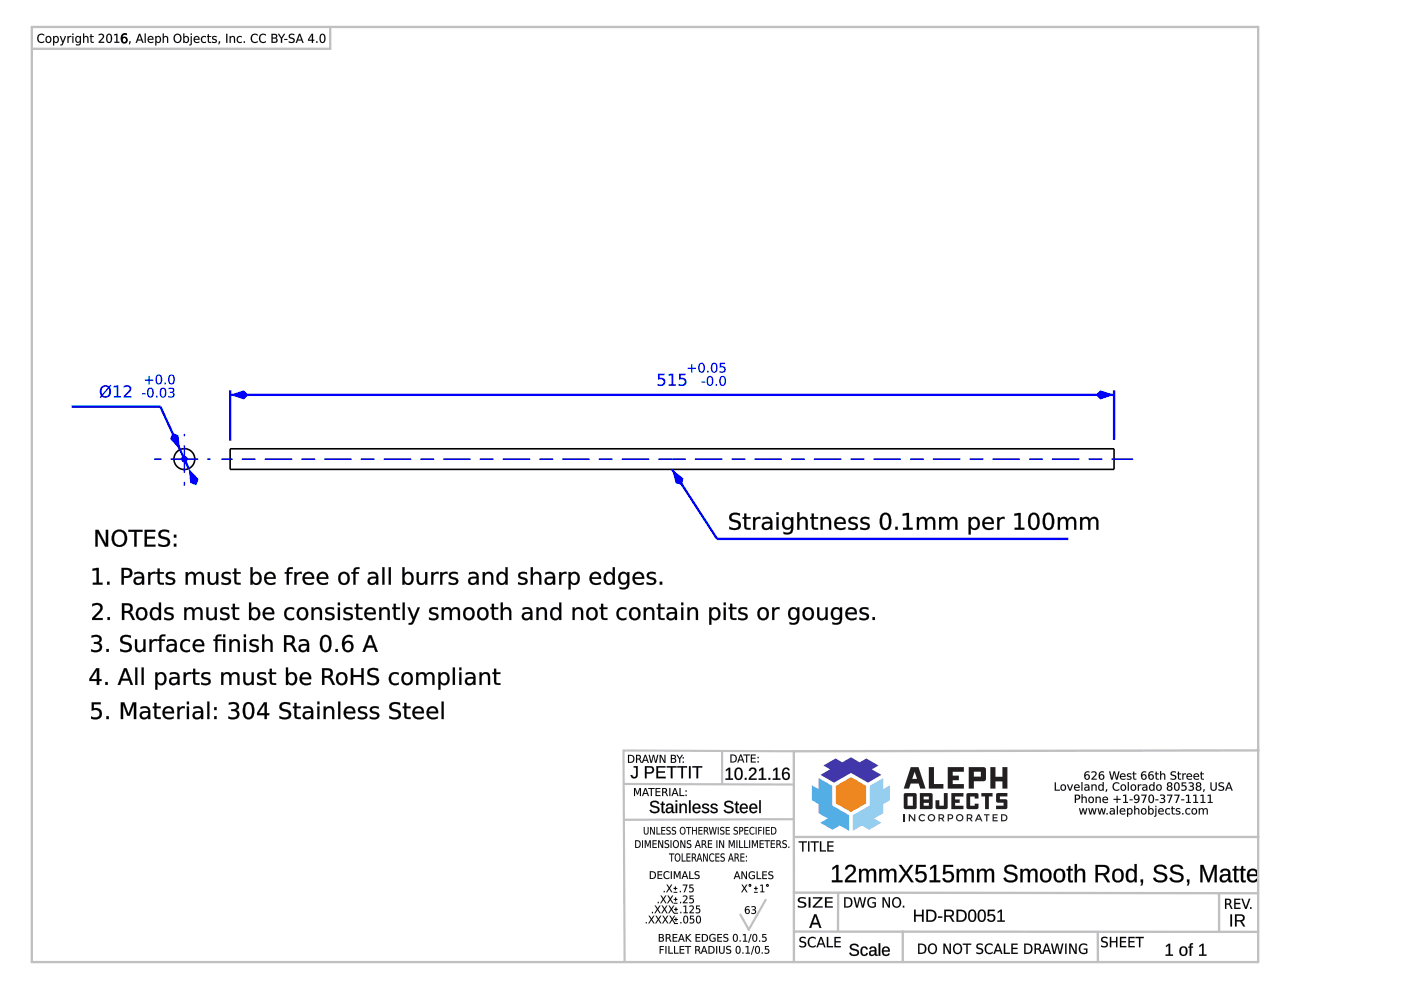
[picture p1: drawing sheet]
<svg xmlns="http://www.w3.org/2000/svg" width="420mm" height="297mm" viewBox="0 0 420 297" stroke-linecap="round" stroke-linejoin="round" font-family="sans-serif">
<g fill="none" stroke="#000" stroke-width=".48">
<path d="M69 134.5h265.1v6.2h-265.1z"/>
<circle cx="55.3" cy="137.6" r="3.1"/>
</g>
<circle cx="55.3" cy="137.6" r=".34" fill="#00f"/>
<path d="M54.3 137.6a1 1 0 0 1 2 0 1 1 0 0 1-2 0zM54.9 137.6a.35 .35 0 0 0 .7 0 .35 .35 0 0 0-.7 0z" fill="#00f"/>
<path d="M48.1 121.9l8.5 18.6" fill="none" stroke="#00f" stroke-width=".69" stroke-linecap="butt"/>
<g fill="#00f">
<path d="M51.7 129.8l1.8 .6 .5 4.4-3-3.2z"/>
<path d="M56.6 140.5l3 3.1-.7 1.8-1.8-.6z"/>
</g>
<path d="M21.5 121.9h26.6" fill="none" stroke="#00f" stroke-width=".69" stroke-linecap="butt"/>
<g fill="#00f">
<path d="M32.6 116.4l-1.7 2.1a1.36 1.36 0 0 0 1.7-.3 1.36 1.36 0 0 0 0-1.8zM30.9 116.1a1.98 1.98 0 0 0-.2 2.1l1.7-2-.8-.3zM30.4 116a1.7 1.7 0 0 1 2.3-.2l.4-.4 .2 .2-.4 .5a1.82 1.82 0 0 1 .1 2.4 1.82 1.82 0 0 1-2.4 .3l-.4 .5-.3-.2 .4-.5a2.28 2.28 0 0 1 .1-2.6zM34.1 115.7l1.4-.2v3.2h.8v.4h-2.1v-.4h.8v-2.7l-.9 .1zM37.1 115.7a1.26 1.26 0 0 1 1.7-.1 1.26 1.26 0 0 1 .3 1.6l-1.4 1.5h1.7v.4h-2.3v-.4l1.2-1.2a.89 .89 0 0 0 .4-1.4 .89 .89 0 0 0-1.4 0l-.2 .1z"/>
<path d="M32.6 116.5l-1.7 2a1.31 1.31 0 0 0 1.6-.2 1.31 1.31 0 0 0 .1-1.7zM32.6 116.4a1.38 1.38 0 0 1 0 1.8 1.38 1.38 0 0 1-1.8 .3zM30.8 116.3l-.3 .7 .2 1.2 1.7-2a1.11 1.11 0 0 0-1.6 .1zM30.9 116.1a1.06 1.06 0 0 1 1.5 .1l-1.8 2.1-.1-.5a1.92 1.92 0 0 1 .4-1.7zM30.4 116a1.73 1.73 0 0 1 2.3-.2l.4-.5 .2 .3-.4 .5a1.84 1.84 0 0 1 .1 2.4 1.84 1.84 0 0 1-2.5 .4l-.3 .4-.3-.2 .4-.5a2.3 2.3 0 0 1 .1-2.6zM30.4 116a2.3 2.3 0 0 0-.1 2.6l-.4 .5 .3 .2 .3-.5a1.82 1.82 0 0 0 2.5-.3 1.82 1.82 0 0 0-.1-2.5l.4-.4-.2-.2-.4 .5a1.68 1.68 0 0 0-2.3 .1zM34.1 115.7l1.4-.2v3.2h.8v.5h-2.1v-.5h.8v-2.7l-.9 .2zM34.1 115.7v.4l.9-.2v2.8h-.8v.4h2.1v-.4h-.9l.1-3.2zM37.1 115.7a1.35 1.35 0 0 1 1.5-.2 1.35 1.35 0 0 1 .7 1.4l-1.6 1.8h1.7v.5h-2.3a2.13 2.13 0 0 1 1.2-1.8 .86 .86 0 0 0 .4-1.3 .86 .86 0 0 0-1.4 0l-.2 .1zM37.1 115.7v.5a.89 .89 0 0 1 1.3-.3 .89 .89 0 0 1 .2 1.3l-1.5 1.5v.4h2.3v-.4h-1.8l1.4-1.3a1.19 1.19 0 0 0 0-1.7 1.19 1.19 0 0 0-1.7 0z"/>
</g>
<path d="M69 117v15.1M69 118.4h265.1M334.1 117v14.9" fill="none" stroke="#00f" stroke-width=".69" stroke-linecap="butt"/>
<g fill="#00f">
<path d="M328.6 118.4l1.4-1.4 4.1 1.4-4.1 1.3z"/>
<path d="M69 118.4l4.1-1.4 1.4 1.4-1.4 1.3z"/>
<path d="M197.3 112h2v.4h-1.5v.9a1.3 1.3 0 0 1 1.7 1.4 1.3 1.3 0 0 1-2 .9l-.3-.1v-.5l.3 .2a.93 .93 0 0 0 1.3-.1 .93 .93 0 0 0 0-1.2 .93 .93 0 0 0-1.3-.2l-.2 .1zM200.5 112.2l1.4-.2v3.2h.8v.4h-2.1v-.4h.8v-2.7l-.9 .1zM203.7 112h1.9v.4h-1.5v.9a1.3 1.3 0 0 1 1.7 1.4 1.3 1.3 0 0 1-2 .9l-.3-.1v-.5l.3 .2a.93 .93 0 0 0 1.3-.1 .93 .93 0 0 0 0-1.2 .93 .93 0 0 0-1.2-.2l-.2 .1z"/>
<path d="M197.3 112h2v.5l-1.5-.1v.9a1.3 1.3 0 0 1 1.8 1.3 1.3 1.3 0 0 1-1.9 1.1l-.5-.1v-.6a.98 .98 0 0 0 1.3 .2 .98 .98 0 0 0 .3-1.3l-.7-.2-.8 .2zM197.3 112v1.8a.92 .92 0 0 1 1.6 .2 .92 .92 0 0 1-.8 1.3l-.9-.3v.5a1.39 1.39 0 0 0 1.8-.1 1.39 1.39 0 0 0 .2-1.8l-.7-.3h-.7v-.9h1.5v-.4zM200.5 112.2l1.4-.2v3.2h.8v.4h-2.1v-.4h.8v-2.7l-.9 .2zM200.5 112.2v.4l.9-.2v2.8h-.8v.4h2.1v-.4h-.9l.1-3.2zM203.6 112h2v.5l-1.5-.1v.9a1.3 1.3 0 0 1 1.8 1.3 1.3 1.3 0 0 1-1.9 1.1l-.5-.1v-.6a.98 .98 0 0 0 1.3 .2 .98 .98 0 0 0 .3-1.3l-.6-.2-.9 .2zM203.7 112v1.8a.92 .92 0 0 1 1.5 .2 .92 .92 0 0 1-.7 1.3l-1-.3v.5a1.39 1.39 0 0 0 1.8-.1 1.39 1.39 0 0 0 .2-1.8l-.7-.3h-.7v-.9h1.5v-.4z"/>
<path d="M42.6 117.9h1.1v.3h-1.1zM44.8 116.6a1.58 1.58 0 0 0 .3 2.3 1.46 1.46 0 0 0 0-2.4zM44.6 116.4a1.19 1.19 0 0 1 1.3 .3 1.19 1.19 0 0 1 .2 1.3 1.04 1.04 0 0 1-1.2 1.2 1.04 1.04 0 0 1-.8-1.5l.1-.9zM46.8 118.6h.4v.5h-.4zM48.6 116.6a1.58 1.58 0 0 0 .3 2.3 1.46 1.46 0 0 0 0-2.4zM48.3 116.4a1.19 1.19 0 0 1 1.4 .3 1.19 1.19 0 0 1 .2 1.3 1.04 1.04 0 0 1-1.2 1.2 1.04 1.04 0 0 1-.8-1.5l.1-.9zM50.6 116.3a.99 .99 0 0 1 1.2-.1 .99 .99 0 0 1 .4 1.1l-.4 .3a.88 .88 0 0 1 .5 1.2 .88 .88 0 0 1-1.2 .4l-.6-.2v-.3a.81 .81 0 0 0 1 .2 .81 .81 0 0 0 .4-.9l-.9-.2v-.4h.3a.53 .53 0 0 0 .5-.7 .53 .53 0 0 0-.8-.1l-.4 .1z"/>
<path d="M42.6 117.9h1.1v.3h-1.1zM42.6 117.9v.3h1.1v-.3zM44.8 116.7a1.57 1.57 0 0 0 .3 2.2 1.45 1.45 0 0 0 0-2.4zM44.7 116.6a.75 .75 0 0 1 1 .2 .75 .75 0 0 1 0 .9 .75 .75 0 0 1 0 .9 .75 .75 0 0 1-1 .2 2.21 2.21 0 0 1 0-2.2zM44.5 116.4a1.21 1.21 0 0 1 1.4 .2 1.21 1.21 0 0 1 .2 1.4 1.06 1.06 0 0 1-1.2 1.2 1.06 1.06 0 0 1-.8-1.5l.1-.9zM44.6 116.4a1.97 1.97 0 0 0 .2 2.7 1.37 1.37 0 0 0 1.2-2l-.6-.8zM46.8 118.6h.4v.6h-.4zM46.8 118.6v.5h.4v-.5zM48.6 116.7a1.57 1.57 0 0 0 .3 2.2 1.45 1.45 0 0 0 0-2.4zM48.5 116.6a.75 .75 0 0 1 .9 .2 .75 .75 0 0 1 .1 .9 .75 .75 0 0 1-.1 .9 .75 .75 0 0 1-.9 .2 2.21 2.21 0 0 1 0-2.2zM48.3 116.4a1.21 1.21 0 0 1 1.4 .2 1.21 1.21 0 0 1 .2 1.4 1.06 1.06 0 0 1-1.2 1.2 1.06 1.06 0 0 1-.8-1.5l.1-.9zM48.4 116.4a1.97 1.97 0 0 0 .2 2.7 1.37 1.37 0 0 0 1.2-2l-.6-.8zM50.5 116.3a1 1 0 0 1 1.3-.1 1 1 0 0 1 .4 1.2l-.4 .2a.78 .78 0 0 1 .6 .7 .78 .78 0 0 1-.5 .8l-.3 .1a.7 .7 0 0 1-1.2-.6l.2 .1a.74 .74 0 0 0 .9 .1 .74 .74 0 0 0 .4-.8l-1-.2v-.4h.4a.51 .51 0 0 0 .5-.7 .51 .51 0 0 0-.8-.1l-.5 .1zM50.6 116.3v.4l.2-.1a.6 .6 0 0 1 .8-.1 .6 .6 0 0 1 0 .9h-.6v.4a.66 .66 0 0 1 1 .5 .66 .66 0 0 1-1 .6l-.5-.2v.3a1.08 1.08 0 0 0 1.3 .1 1.08 1.08 0 0 0 .4-1.3l-.5-.2a.74 .74 0 0 0 .5-1 .74 .74 0 0 0-1-.4z"/>
<path d="M43.5 113.8h1v-1.1h.4v1.1h1v.3h-1v1.1h-.4v-1.1h-1zM47.3 112.7a1.58 1.58 0 0 0 .3 2.2 1.46 1.46 0 0 0 0-2.3zM47.1 112.4a1.19 1.19 0 0 1 1.3 .3 1.19 1.19 0 0 1 .2 1.4 1.04 1.04 0 0 1-1.2 1.1 1.04 1.04 0 0 1-.8-1.5l.2-.9zM49.3 114.7h.4v.5h-.4zM51.1 112.7a1.58 1.58 0 0 0 .3 2.2 1.46 1.46 0 0 0 0-2.3zM50.9 112.4a1.19 1.19 0 0 1 1.3 .3 1.19 1.19 0 0 1 .2 1.4 1.04 1.04 0 0 1-1.2 1.1 1.04 1.04 0 0 1-.8-1.5l.2-.9z"/>
<path d="M43.4 113.8h1.1v-1.1h.4v1.1h1.1v.3h-1.1v1.1h-.4v-1.1h-1.1zM43.5 113.8v.3h1.1l-.1 1.1h.4l-.1-1.1h1.1v-.3h-1.1l.1-1.1h-.4l.1 1.1zM47.3 112.7a1.57 1.57 0 0 0 .3 2.2 1.45 1.45 0 0 0 0-2.3zM47.3 112.7a.75 .75 0 0 1 .9 .1 .75 .75 0 0 1 .1 .9 .75 .75 0 0 1-.1 1 .75 .75 0 0 1-.9 .1 2.21 2.21 0 0 1 0-2.1zM47.1 112.4a1.21 1.21 0 0 1 1.4 .3 1.21 1.21 0 0 1 .1 1.4 1.06 1.06 0 0 1-1.2 1.1 1.06 1.06 0 0 1-.8-1.5l.2-.9zM47.1 112.4a1.97 1.97 0 0 0 .2 2.8 1.37 1.37 0 0 0 1.2-2.1l-.6-.8zM49.3 114.7h.5v.5h-.5zM49.3 114.7v.5h.4v-.5zM51.1 112.7a1.57 1.57 0 0 0 .3 2.2 1.45 1.45 0 0 0 0-2.3zM51.1 112.7a.75 .75 0 0 1 .9 .1 .75 .75 0 0 1 0 .9 .75 .75 0 0 1 0 1 .75 .75 0 0 1-.9 .1 2.21 2.21 0 0 1 0-2.1zM50.9 112.4a1.21 1.21 0 0 1 1.3 .3 1.21 1.21 0 0 1 .2 1.4 1.06 1.06 0 0 1-1.2 1.1 1.06 1.06 0 0 1-.8-1.5l.2-.9zM50.9 112.4a1.97 1.97 0 0 0 .2 2.8 1.37 1.37 0 0 0 1.2-2.1l-.6-.8z"/>
<path d="M210.4 114.4h1.1v.3h-1.1zM212.6 113.1a1.58 1.58 0 0 0 .3 2.3 1.46 1.46 0 0 0 0-2.4zM212.4 112.9a1.19 1.19 0 0 1 1.3 .2 1.19 1.19 0 0 1 .2 1.4 1.04 1.04 0 0 1-1.2 1.2 1.04 1.04 0 0 1-.8-1.5l.2-.9zM214.6 115.1h.4v.5h-.4zM216.4 113.1a1.58 1.58 0 0 0 .3 2.3 1.46 1.46 0 0 0 0-2.4zM216.2 112.9a1.19 1.19 0 0 1 1.3 .2 1.19 1.19 0 0 1 .2 1.4 1.04 1.04 0 0 1-1.2 1.2 1.04 1.04 0 0 1-.8-1.5l.2-.9z"/>
<path d="M210.4 114.4h1.1v.3h-1.1zM210.4 114.4v.3h1.1v-.3zM212.6 113.1a1.57 1.57 0 0 0 .3 2.2 1.45 1.45 0 0 0 0-2.3zM212.6 113.1a.75 .75 0 0 1 .9 .2 .75 .75 0 0 1 .1 .9 .75 .75 0 0 1-.1 .9 .75 .75 0 0 1-.9 .1 2.21 2.21 0 0 1 0-2.1zM212.4 112.8a1.21 1.21 0 0 1 1.4 .3 1.21 1.21 0 0 1 .1 1.4 1.06 1.06 0 0 1-1.2 1.2 1.06 1.06 0 0 1-.8-1.5l.2-.9zM212.4 112.9a1.97 1.97 0 0 0 .2 2.7 1.37 1.37 0 0 0 1.2-2.1l-.6-.8zM214.6 115.1h.4v.5h-.4zM214.6 115.1v.5h.4v-.5zM216.4 113.1a1.57 1.57 0 0 0 .3 2.2 1.45 1.45 0 0 0 0-2.3zM216.4 113.1a.75 .75 0 0 1 .9 .2 .75 .75 0 0 1 0 .9 .75 .75 0 0 1 0 .9 .75 .75 0 0 1-.9 .1 2.21 2.21 0 0 1 0-2.1zM216.2 112.8a1.21 1.21 0 0 1 1.3 .3 1.21 1.21 0 0 1 .2 1.4 1.06 1.06 0 0 1-1.2 1.2 1.06 1.06 0 0 1-.8-1.5l.2-.9zM216.2 112.9a1.97 1.97 0 0 0 .2 2.7 1.37 1.37 0 0 0 1.2-2.1l-.6-.8z"/>
<path d="M206.2 110.3h1.1v-1.1h.3v1.1h1.1v.3h-1.1v1.1h-.3v-1.1h-1.1zM210.1 109.2a1.58 1.58 0 0 0 .3 2.2 1.46 1.46 0 0 0 0-2.4zM209.9 108.9a1.19 1.19 0 0 1 1.3 .3 1.19 1.19 0 0 1 .2 1.4 1.04 1.04 0 0 1-1.2 1.1 1.04 1.04 0 0 1-.8-1.5l.1-.9zM212.1 111.2h.4v.5h-.4zM213.9 109.2a1.58 1.58 0 0 0 .3 2.2 1.46 1.46 0 0 0 0-2.4zM213.6 108.9a1.19 1.19 0 0 1 1.4 .3 1.19 1.19 0 0 1 .2 1.4 1.04 1.04 0 0 1-1.2 1.1 1.04 1.04 0 0 1-.8-1.5l.1-.9zM215.9 108.8h1.5v.3h-1.2v.7a1.06 1.06 0 0 1 1.4 1.2 1.06 1.06 0 0 1-1.6 .7l-.2-.1v-.4a.79 .79 0 0 0 1.1 .1 .79 .79 0 0 0 .1-1l-.5-.2-.6 .1z"/>
<path d="M206.2 110.2l1.1 .1v-1.1h.4l-.1 1.1 1.1-.1v.4h-1.1l.1 1.1h-.4v-1.1h-1.1zM206.2 110.3v.3h1.1v1.1h.3v-1.1h1.1v-.3h-1.1v-1.1h-.3v1.1zM210.1 109.2a1.57 1.57 0 0 0 .3 2.2 1.45 1.45 0 0 0 0-2.3zM210 109.2a.75 .75 0 0 1 .9 .1 .75 .75 0 0 1 .1 .9 .75 .75 0 0 1-.1 .9 .75 .75 0 0 1-.9 .2 2.21 2.21 0 0 1 0-2.1zM209.8 108.9a1.21 1.21 0 0 1 1.4 .3 1.21 1.21 0 0 1 .2 1.4 1.06 1.06 0 0 1-1.2 1.1 1.06 1.06 0 0 1-.8-1.5l.1-.9zM209.9 108.9a1.97 1.97 0 0 0 .2 2.8 1.37 1.37 0 0 0 1.2-2.1l-.6-.8zM212.1 111.2h.4v.5h-.4zM212.1 111.2v.5h.4v-.5zM213.9 109.2a1.57 1.57 0 0 0 .3 2.2 1.45 1.45 0 0 0 0-2.3zM213.8 109.2a.75 .75 0 0 1 .9 .1 .75 .75 0 0 1 .1 .9 .75 .75 0 0 1-.1 .9 .75 .75 0 0 1-.9 .2 2.21 2.21 0 0 1 0-2.1zM213.6 108.9a1.21 1.21 0 0 1 1.4 .3 1.21 1.21 0 0 1 .2 1.4 1.06 1.06 0 0 1-1.2 1.1 1.06 1.06 0 0 1-.8-1.5l.1-.9zM213.7 108.9a1.97 1.97 0 0 0 .2 2.8 1.37 1.37 0 0 0 1.2-2.1l-.6-.8zM215.9 108.8h1.5v.3h-1.2v.7a1.05 1.05 0 0 1 1.5 1 1.05 1.05 0 0 1-1.5 .9l-.5-.1 .1-.4a.78 .78 0 0 0 1 .1 .78 .78 0 0 0 .2-1l-.5-.2-.6 .2zM215.9 108.8v1.4a.78 .78 0 0 1 1.1 0 .78 .78 0 0 1 .1 1.1 .78 .78 0 0 1-1.2 0l-.1-.1v.4a1.08 1.08 0 0 0 1.5-.2 1.08 1.08 0 0 0-.2-1.5l-.9-.1v-.7h1.2v-.3z"/>
</g>
<g fill="#000">
<path d="M36.6 12a.66 .66 0 0 0 1.3 0 .66 .66 0 0 0-1.3 0zM36.7 10.2l1.1-.2 .3 .1v.3a.94 .94 0 0 0-1.1 0 .94 .94 0 0 0-.4 1 1 1 0 0 1 1.6 .2 1 1 0 0 1-.7 1.5 1 1 0 0 1-1.2-.9v-1.3z"/>
<path d="M36.6 12a.65 .65 0 0 0 1.3 0 .65 .65 0 0 0-1.3 0zM36.6 12a.7 .7 0 0 1 1.4 0 .7 .7 0 0 1-1.4 0zM36.7 10.2l.5-.3a.58 .58 0 0 1 .6 0 .58 .58 0 0 1 .3 .6v-.1a.92 .92 0 0 0-1.1 0 .92 .92 0 0 0-.4 1 .9 .9 0 0 1 1.4-.1 1.07 1.07 0 0 1-.4 1.7 1.07 1.07 0 0 1-1.4-1.1l.1-1.1zM36.7 10.2a1.71 1.71 0 0 0 .6 2.8 .98 .98 0 0 0 .9-1.3 .98 .98 0 0 0-1.6-.3 .96 .96 0 0 1 .4-1 .96 .96 0 0 1 1.1 0v-.3l-.3-.1z"/>
<path d="M55.3 133.5v4.1zM55.3 130.1v.6z"/>
<path d="M55.3 137.6h4.1zM62.2 137.6h1z"/>
<path d="M55.3 137.6v4.1zM55.3 144.5v1.1z"/>
<path d="M51.2 137.6h4.1zM46.2 137.6h2.2z"/>
<path d="M197.4 137.6h4.2zM186.5 137.6h8.2zM179.6 137.6h4.1zM168.6 137.6h8.3zM161.8 137.6h4.1zM150.8 137.6h8.2zM143.9 137.6h4.1zM132.9 137.6h8.3zM126.1 137.6h4.1zM115.1 137.6h8.2zM108.2 137.6h4.1zM97.2 137.6h8.3zM90.4 137.6h4.1zM79.4 137.6h8.2zM72.5 137.6h4.2zM66.4 137.6h3.4z"/>
<path d="M201.6 137.6h4.1zM208.4 137.6h8.3zM219.4 137.6h4.1zM226.3 137.6h8.2zM237.2 137.6h4.2zM244.1 137.6h8.2zM255.1 137.6h4.1zM262 137.6h8.2zM272.9 137.6h4.2zM279.8 137.6h8.2zM290.8 137.6h4.1zM297.6 137.6h8.3zM308.6 137.6h4.1zM315.5 137.6h8.2zM326.5 137.6h4.1zM333.3 137.6h6.5z"/>
</g>
<g fill="none" stroke="#00f" stroke-width=".44">
<path d="M46.2 137.6h2.2M51.2 137.6h8.2M55.3 130.1v.6M55.3 133.5v8.2M62.2 137.6h1M66.4 137.6h3.4M72.5 137.6h4.2M79.4 137.6h8.2M90.4 137.6h4.1M97.2 137.6h8.3M108.2 137.6h4.1M115.1 137.6h8.2"/>
<path d="M126.1 137.6h4.1M132.9 137.6h8.3M143.9 137.6h4.1M150.8 137.6h8.2M161.8 137.6h4.1M168.6 137.6h8.3M179.6 137.6h4.1M186.5 137.6h8.2M197.4 137.6h8.3M208.4 137.6h8.3M219.4 137.6h4.1M226.3 137.6h8.2"/>
<path d="M237.2 137.6h4.2M244.1 137.6h8.2M255.1 137.6h4.1M262 137.6h8.2M272.9 137.6h4.2M279.8 137.6h8.2M290.8 137.6h4.1M297.6 137.6h8.3M308.6 137.6h4.1M315.5 137.6h8.2M326.5 137.6h4.1M333.3 137.6h6.5"/>
<path d="M55.3 144.5v1.1"/>
</g>
<path d="M201.6 140.7l13.5 20.8" fill="none" stroke="#00f" stroke-width=".69" stroke-linecap="butt"/>
<path d="M201.6 140.7l3.3 2.7-.4 1.9-1.9-.4z" fill="#00f"/>
<path d="M215.1 161.5h105.3" fill="none" stroke="#00f" stroke-width=".69" stroke-linecap="butt"/>
<g fill="#000">
<path d="M222.4 265.2h.3l.6 .8 .5-.8h.3l-.7 1.1 .8 1.2h-.3l-.7-1-.6 1h-.3l.8-1.3zM228 265.3l.8-.1v2h.4v.3h-1.2v-.3h.5v-1.8l-.5 .1z"/>
<path d="M11.5 10.5a1.38 1.38 0 0 1 1.7-.1v.3a1.02 1.02 0 0 0-1.4 .1 1.02 1.02 0 0 0 0 1.4 1.02 1.02 0 0 0 1.4 .1v.3a1.39 1.39 0 0 1-1.8-.2 1.39 1.39 0 0 1 .1-1.9zM14.2 11.1a.72 .72 0 0 0-.3 1 .72 .72 0 0 0 1 .3 .74 .74 0 0 0 .2-.9 .74 .74 0 0 0-.9-.4zM13.5 11.8a1 1 0 0 1 2 0 1 1 0 0 1-2 0zM15.9 10.8h.3v.3a.86 .86 0 0 1 1.2-.1 .86 .86 0 0 1 .2 1.1 .75 .75 0 0 1-.5 .8 .75 .75 0 0 1-.9-.4v1.1h-.3zM16.5 11.1a.72 .72 0 0 0-.3 1 .72 .72 0 0 0 1 .3 .75 .75 0 0 0 .1-.9 .75 .75 0 0 0-.8-.4zM17.9 10.8h.4l.6 1.6 .6-1.6h.3l-.9 2.4-.3 .4h-.5v-.3h.4l.2-.5zM20.2 10.8h.4v.3l.8-.3-.1 .3a.57 .57 0 0 0-.7 .7v1h-.4zM21.7 10.8h.3v2h-.3zM21.7 10h.3v.5h-.3zM23.1 11.1a.7 .7 0 0 0-.2 1 .7 .7 0 0 0 .9 .3 .73 .73 0 0 0 .2-.9 .73 .73 0 0 0-.9-.4zM22.8 11.1l.5-.3 .7 .3v-.3h.3v1.8a.98 .98 0 0 1-.5 .9 .98 .98 0 0 1-1 0v-.3a.72 .72 0 0 0 .8 .1 .72 .72 0 0 0 .4-.8 .85 .85 0 0 1-1.2 .2 .85 .85 0 0 1-.2-1.2zM24.9 10h.3v1.1a.7 .7 0 0 1 .9-.3 .7 .7 0 0 1 .4 .8v1.2h-.3v-1.2a.5 .5 0 0 0-.5-.5 .5 .5 0 0 0-.5 .6v1.1h-.3zM27.1 10.2h.4v.6h.6v.3h-.6v1.3l.6 .2v.2l-.9-.2-.1-1.5h-.2v-.3h.2zM29.6 10.3a.96 .96 0 0 1 1.5 .1 .96 .96 0 0 1-.4 1.4l-.7 .7h1.2v.3h-1.6v-.3l.7-.8a.72 .72 0 0 0 .5-1 .72 .72 0 0 0-1.2-.1zM32.4 10.5a1.52 1.52 0 0 0 .3 2.1 1.41 1.41 0 0 0 0-2.2zM32.2 10.3a1.1 1.1 0 0 1 1.3 .3 1.1 1.1 0 0 1 .1 1.2 .9 .9 0 0 1-.9 1.1 .9 .9 0 0 1-.9-1.1l.1-.9zM34.3 10.3l.9-.2v2.4h.6v.3h-1.5v-.3h.6v-2l-.6 .1zM36.7 11.9a.6 .6 0 0 0 1.2 0 .6 .6 0 0 0-1.2 0zM36.7 10.5l.7-.4 .6 .1v.3a.81 .81 0 0 0-.9 0 .81 .81 0 0 0-.4 .9 .86 .86 0 0 1 1.3 .2 .86 .86 0 0 1-.5 1.3 .86 .86 0 0 1-1.1-.8v-.9zM38.8 12.4h.4v.3l-.3 .6h-.2zM41.9 10.5l-.5 1.4h.9zM41.7 10.1h.4l.9 2.7h-.3l-.2-.6h-1.2l-.2 .6h-.4zM43.4 10h.3v2.8h-.3zM44.5 11.1a.9 .9 0 0 1 1.1-.2 .9 .9 0 0 1 .4 1h-1.4a.82 .82 0 0 0 .5 .7 .82 .82 0 0 0 .9-.2v.3a1.12 1.12 0 0 1-1.5-.1 1.12 1.12 0 0 1 0-1.5zM44.8 11.2l-.2 .5h1.1a.55 .55 0 0 0-.3-.6 .55 .55 0 0 0-.6 .1zM46.6 10.8h.3v.3a.86 .86 0 0 1 1.2-.1 .86 .86 0 0 1 .2 1.1 .75 .75 0 0 1-.6 .8 .75 .75 0 0 1-.8-.4v1.1h-.3zM47.1 11.1a.72 .72 0 0 0-.2 1 .72 .72 0 0 0 .9 .3 .75 .75 0 0 0 .2-.9 .75 .75 0 0 0-.9-.4zM48.8 10h.3v1.1a.7 .7 0 0 1 .9-.3 .7 .7 0 0 1 .4 .8v1.2h-.3v-1.2a.5 .5 0 0 0-.5-.5 .5 .5 0 0 0-.5 .6v1.1h-.3zM52.6 10.7a1.06 1.06 0 0 0-.2 1.3 1.06 1.06 0 0 0 1.3 .5 1.07 1.07 0 0 0 .4-1.4 1.07 1.07 0 0 0-1.3-.6zM52.4 10.5a1.28 1.28 0 0 1 1.7 .1 1.28 1.28 0 0 1 0 1.8 1.28 1.28 0 0 1-1.7 .1 1.76 1.76 0 0 1 0-2zM55.5 11.1a.72 .72 0 0 0-.3 1 .72 .72 0 0 0 1 .3 .75 .75 0 0 0 .2-.9 .75 .75 0 0 0-.9-.4zM55 10h.3v1.1a.86 .86 0 0 1 1.2-.1 .86 .86 0 0 1 .2 1.1 .75 .75 0 0 1-.6 .8 .75 .75 0 0 1-.8-.4v.3h-.3zM57.2 10.8h.3v2.3l-.2 .4-.5 .1v-.3l.4-.2zM57.2 10h.3v.5h-.3zM58.3 11.1a.9 .9 0 0 1 1.1-.2 .9 .9 0 0 1 .4 1h-1.4a.82 .82 0 0 0 .5 .7 .82 .82 0 0 0 .9-.2v.3a1.12 1.12 0 0 1-1.5-.1 1.12 1.12 0 0 1 0-1.5zM58.6 11.2l-.2 .5h1.1a.55 .55 0 0 0-.3-.6 .55 .55 0 0 0-.6 .1zM60.5 11.1l.9-.3 .4 .1v.3a.76 .76 0 0 0-1.2 .6 .76 .76 0 0 0 1.2 .7v.3a1.07 1.07 0 0 1-1.4-.3 1.07 1.07 0 0 1 .1-1.4zM62.3 10.2h.3v.6h.7v.3h-.7l.1 1.3 .6 .2v.2l-.9-.2-.1-1.5h-.2v-.3h.2zM63.8 10.9l1-.1 .1 .4a.53 .53 0 0 0-.6-.2 .53 .53 0 0 0-.3 .5l.1 .1a.72 .72 0 0 1 .9 .8 .72 .72 0 0 1-1.1 .5l-.3-.1v-.4a.56 .56 0 0 0 .6 .3 .56 .56 0 0 0 .4-.6l-.1-.1a.69 .69 0 0 1-.8-.2 .69 .69 0 0 1 .1-.9zM65.6 12.4h.4v.3l-.3 .6h-.2zM67.8 10.1h.4v2.7h-.4zM68.9 10.8h.3v.3a.7 .7 0 0 1 .9-.3 .7 .7 0 0 1 .4 .8v1.2h-.3v-1.2a.5 .5 0 0 0-.6-.5 .5 .5 0 0 0-.4 .6v1.1h-.3zM71.2 11.1l.9-.3 .4 .1v.3a.76 .76 0 0 0-1.2 .6 .76 .76 0 0 0 1.2 .7v.3a1.07 1.07 0 0 1-1.4-.3 1.07 1.07 0 0 1 .1-1.4zM73.1 12.4h.4v.4h-.4zM75.5 10.5a1.38 1.38 0 0 1 1.8-.1v.3a1.02 1.02 0 0 0-1.5 .1 1.02 1.02 0 0 0 0 1.4 1.02 1.02 0 0 0 1.5 .1v.3a1.39 1.39 0 0 1-1.9-.2 1.39 1.39 0 0 1 .1-1.9zM78 10.5a1.38 1.38 0 0 1 1.7-.1v.3a1.02 1.02 0 0 0-1.4 .1 1.02 1.02 0 0 0 0 1.4 1.02 1.02 0 0 0 1.4 .1v.3a1.39 1.39 0 0 1-1.8-.2 1.39 1.39 0 0 1 .1-1.9zM81.8 11.6v.9h.5a.5 .5 0 0 0 .6-.4 .5 .5 0 0 0-.6-.5zM81.8 10.4v.9h.5a.42 .42 0 0 0 .5-.4 .42 .42 0 0 0-.5-.5zM81.4 10.1h.9a.65 .65 0 0 1 .8 .5 .65 .65 0 0 1-.4 .8 .75 .75 0 0 1 .5 .9 .75 .75 0 0 1-.8 .5h-1zM83.3 10.1h.4l.7 1.2 .7-1.2h.4l-.9 1.5v1.2h-.4v-1.2zM85.3 11.7h.9v.3h-.9zM86.8 10.3l1.1-.2 .3 .1v.4a.67 .67 0 0 0-.8-.2 .67 .67 0 0 0-.4 .7l.2 .1a.88 .88 0 0 1 1.1 .6 .88 .88 0 0 1-.6 1.1l-1.1-.2v-.3h.1a.68 .68 0 0 0 .9 .2 .68 .68 0 0 0 .3-.8l-.1-.1a.88 .88 0 0 1-1-.3 .88 .88 0 0 1 0-1.1zM89.9 10.5l-.5 1.4h.9zM89.7 10.1h.4l.9 2.7h-.3l-.3-.6h-1.1l-.3 .6h-.3zM93.5 10.5l-.9 1.4h.9zM93.4 10.1h.5v1.8h.3v.3h-.3v.6h-.4v-.6h-1.1v-.3zM94.8 12.4h.4v.4h-.4zM96.4 10.5a1.52 1.52 0 0 0 .3 2.1 1.41 1.41 0 0 0 0-2.2zM96.2 10.3a1.1 1.1 0 0 1 1.3 .3 1.1 1.1 0 0 1 .1 1.2 .9 .9 0 0 1-.9 1.1 .9 .9 0 0 1-.9-1.1l.1-.9z"/>
<path d="M11.5 10.5a1.38 1.38 0 0 1 1.8-.1v.4a1.01 1.01 0 0 0-1.5 0 1.01 1.01 0 0 0 0 1.4 1.01 1.01 0 0 0 1.5 0v.1a.92 .92 0 0 1-.7 .7 .92 .92 0 0 1-.9-.3 1.65 1.65 0 0 1-.2-2.2zM11.5 10.5a1.37 1.37 0 0 0-.1 1.9 1.37 1.37 0 0 0 1.8 .2v-.3l-.1 .1a1.05 1.05 0 0 1-1.4-.2 1.05 1.05 0 0 1 .1-1.5 1.05 1.05 0 0 1 1.4 0v-.3a1.36 1.36 0 0 0-1.7 .1zM14.2 11.2a.7 .7 0 0 0-.2 .9 .7 .7 0 0 0 .9 .3 .73 .73 0 0 0 .1-.9 .73 .73 0 0 0-.8-.3zM14.2 11.1a.72 .72 0 0 1 .9 .7 .72 .72 0 0 1-.9 .7 1.06 1.06 0 0 1 0-1.4zM13.5 11.8a1.02 1.02 0 0 1 2 0 1.02 1.02 0 0 1-2 0zM13.5 11.8a1 1 0 0 0 2 0 1 1 0 0 0-2 0zM15.9 10.8h.4l-.1 .3a.75 .75 0 0 1 .9-.3 .75 .75 0 0 1 .5 .7 .88 .88 0 0 1-.2 1.2 .88 .88 0 0 1-1.2-.1l.1 1h-.4zM15.9 10.8v2.8h.3v-1.1a.84 .84 0 0 0 1.2 .2 .84 .84 0 0 0 .2-1.2 .73 .73 0 0 0-.5-.7 .73 .73 0 0 0-.9 .4v-.4zM16.5 11.2a.7 .7 0 0 0-.3 .9 .7 .7 0 0 0 1 .3 .73 .73 0 0 0 .1-.9 .73 .73 0 0 0-.8-.3zM16.5 11.1a.72 .72 0 0 1 .8 .7 .72 .72 0 0 1-.8 .7 1.09 1.09 0 0 1 0-1.4zM17.9 10.8h.4l.6 1.6 .6-1.6h.3l-.8 2.2a.65 .65 0 0 1-.9 .6v-.3h.4l.2-.5zM17.9 10.8l.8 2-.2 .5h-.4v.3h.4l1.3-2.8h-.3l-.6 1.7-.6-1.7zM20.2 10.8h.4v.3l.2-.3h.6v.4l-.1-.1a.55 .55 0 0 0-.7 .7v1.1h-.4zM20.2 10.8v2h.4l-.1-1a.57 .57 0 0 1 .2-.6 .57 .57 0 0 1 .7-.1v-.3l-.6 .1-.3 .3 .1-.4zM21.7 10.8h.3v2.1h-.3zM21.7 10.8v2h.3v-2zM21.7 10h.3v.5h-.3zM21.7 10v.5h.3v-.5zM23.1 11.2a.69 .69 0 0 0-.2 .9 .69 .69 0 0 0 .9 .3 .71 .71 0 0 0 .1-.9 .71 .71 0 0 0-.8-.3zM23.1 11.1a.7 .7 0 0 1 .9 .7 .7 .7 0 0 1-.9 .7 1.04 1.04 0 0 1 0-1.4zM22.8 11a.71 .71 0 0 1 1.2 .1l-.1-.3h.4v1.8a1.03 1.03 0 0 1-1.5 .9v-.3h.1a.66 .66 0 0 0 .8 0 .66 .66 0 0 0 .2-.7h.1a.75 .75 0 0 1-.9 .3 .75 .75 0 0 1-.5-.7zM22.8 11.1a.95 .95 0 0 0-.2 1.2 .95 .95 0 0 0 1.2 .3l.2-.2a.73 .73 0 0 1-.3 .9 .73 .73 0 0 1-.9-.1v.3a.96 .96 0 0 0 1 0 .96 .96 0 0 0 .5-.9v-1.8h-.3v.4a.7 .7 0 0 0-1.2-.1zM24.9 10h.3v1.1a.71 .71 0 0 1 .9-.3 .71 .71 0 0 1 .4 .8v1.3h-.3v-1.3a.49 .49 0 0 0-.5-.5 .49 .49 0 0 0-.5 .6v1.2h-.3zM24.9 10v2.8h.3v-1.1a.52 .52 0 0 1 .5-.6 .52 .52 0 0 1 .5 .5v1.2h.3v-1.2a.69 .69 0 0 0-.4-.8 .69 .69 0 0 0-.9 .4v-1.2zM27.1 10.2h.4v.6h.6v.3h-.6v1.3l.6 .1v.3a.72 .72 0 0 1-1-.6v-1.1h-.2v-.3h.2zM27.1 10.2l.1 .6h-.3v.3h.3v1.5l.9 .2v-.2l-.6-.1-.1-.3v-1.1h.7v-.3h-.7l.1-.6zM29.6 10.3a.98 .98 0 0 1 1.5 .1 .98 .98 0 0 1-.4 1.5l-.7 .6h1.2v.4h-1.6a.73 .73 0 0 1 .5-1l.2-.2a.7 .7 0 0 0 .5-1.1 .7 .7 0 0 0-1.2 .1zM29.6 10.3v.3a.66 .66 0 0 1 1-.2 .66 .66 0 0 1 0 1.1l-1 1v.3h1.6v-.3l-1.2 .1 .9-1.1a.9 .9 0 0 0 0-1.3 .9 .9 0 0 0-1.3 .1zM32.4 10.5a1.51 1.51 0 0 0 .3 2.1 1.4 1.4 0 0 0 0-2.2zM32.4 10.5a.68 .68 0 0 1 .8 .2 .68 .68 0 0 1 .1 .8 .68 .68 0 0 1-.1 .8 .68 .68 0 0 1-.8 .2 2.15 2.15 0 0 1 0-2zM32.2 10.2a1.11 1.11 0 0 1 1.3 .3 1.11 1.11 0 0 1 .1 1.3 .91 .91 0 0 1-.9 1.1 .91 .91 0 0 1-.9-1.1l.1-.9zM32.2 10.3a1.66 1.66 0 0 0 .5 2.6 1.53 1.53 0 0 0 .9-1.4 1.53 1.53 0 0 0-.9-1.4zM34.2 10.3l1-.2v2.4h.6v.4h-1.5v-.4h.6v-2l-.7 .1zM34.3 10.3v.3l.6-.1v2.1l-.6-.1v.3h1.5v-.3l-.6 .1v-2.5zM36.8 11.9a.56 .56 0 0 0 1.1 0 .56 .56 0 0 0-1.1 0zM36.7 11.9a.6 .6 0 0 1 1.2 0 .6 .6 0 0 1-1.2 0zM36.7 10.5a.7 .7 0 0 1 .7-.5 .7 .7 0 0 1 .6 .6 .8 .8 0 0 0-.9-.1 .8 .8 0 0 0-.4 .9 .8 .8 0 0 1 1-.3 .8 .8 0 0 1 .5 .9 .91 .91 0 0 1-1 .9 .91 .91 0 0 1-.8-1.1zM36.7 10.5a1.41 1.41 0 0 0-.3 1.4 1.41 1.41 0 0 0 1.1 1 .87 .87 0 0 0 .6-1.3 .87 .87 0 0 0-1.4-.1 .83 .83 0 0 1 .3-1 .83 .83 0 0 1 1 0v-.3l-.6-.1zM38.8 12.4h.4v.3l-.3 .6h-.3zM38.8 12.4l-.1 .9h.2l.3-.6v-.3zM41.9 10.5l-.5 1.4h.9zM41.9 10.5l.5 1.4h-1zM41.7 10.1h.4l1 2.8h-.4l-.2-.7h-1.2l-.2 .7h-.4zM41.7 10.1l-1 2.7h.4l.2-.7h1.2l.2 .7h.3l-.9-2.7zM43.4 10h.3v2.9h-.3zM43.4 10v2.8h.3v-2.8zM44.5 11.1a.91 .91 0 0 1 1.1-.2 .91 .91 0 0 1 .4 1h-1.4a.81 .81 0 0 0 .5 .7 .81 .81 0 0 0 .9-.2 .72 .72 0 0 1-.5 .6 .72 .72 0 0 1-.8-.2l-.4-.6zM44.5 11.1a1.1 1.1 0 0 0 0 1.5 1.1 1.1 0 0 0 1.5 .1v-.3a.8 .8 0 0 1-.9 .3 .8 .8 0 0 1-.5-.8h1.4a.88 .88 0 0 0-.4-1 .88 .88 0 0 0-1.1 .2zM44.8 11.2l-.2 .5h1.1a.54 .54 0 0 0-.3-.6 .54 .54 0 0 0-.6 .1zM44.8 11.2a.56 .56 0 0 1 .6-.1 .56 .56 0 0 1 .3 .6h-1.1zM46.6 10.8h.3v.3a.75 .75 0 0 1 .9-.3 .75 .75 0 0 1 .5 .7 .88 .88 0 0 1-.2 1.2 .88 .88 0 0 1-1.2-.1v1h-.3zM46.6 10.8v2.8h.3v-1.1a.84 .84 0 0 0 1.1 .2 .84 .84 0 0 0 .3-1.2 .73 .73 0 0 0-.6-.7 .73 .73 0 0 0-.8 .4v-.4zM47.2 11.2a.7 .7 0 0 0-.3 .9 .7 .7 0 0 0 .9 .3 .73 .73 0 0 0 .2-.9 .73 .73 0 0 0-.8-.3zM47.1 11.1a.72 .72 0 0 1 .9 .7 .72 .72 0 0 1-.9 .7 1.09 1.09 0 0 1 0-1.4zM48.8 10h.3v1.1a.71 .71 0 0 1 .9-.3 .71 .71 0 0 1 .4 .8v1.3h-.3v-1.3a.49 .49 0 0 0-.5-.5 .49 .49 0 0 0-.5 .6v1.2h-.3zM48.8 10v2.8h.3v-1.1a.52 .52 0 0 1 .5-.6 .52 .52 0 0 1 .5 .5v1.2h.3v-1.2a.69 .69 0 0 0-.5-.8 .69 .69 0 0 0-.8 .4v-1.2zM52.6 10.7a1.04 1.04 0 0 0-.1 1.3 1.04 1.04 0 0 0 1.2 .5 1.06 1.06 0 0 0 .4-1.4 1.06 1.06 0 0 0-1.3-.6zM52.6 10.7a.92 .92 0 0 1 1.2-.1 .92 .92 0 0 1 .3 1.2 .85 .85 0 0 1-1.1 .8 .85 .85 0 0 1-.6-1.1zM52.4 10.5a1.3 1.3 0 0 1 1.7 .1 1.3 1.3 0 0 1 0 1.8 1.3 1.3 0 0 1-1.7 .1 1.77 1.77 0 0 1 0-2zM52.4 10.5a1.3 1.3 0 0 0-.1 1.9 1.3 1.3 0 0 0 1.9-.1 1.3 1.3 0 0 0-.1-1.7 1.3 1.3 0 0 0-1.7-.1zM55.5 11.2a.7 .7 0 0 0-.2 .9 .7 .7 0 0 0 .9 .3 .73 .73 0 0 0 .1-.9 .73 .73 0 0 0-.8-.3zM55.5 11.1a.72 .72 0 0 1 .9 .7 .72 .72 0 0 1-.9 .7 1.09 1.09 0 0 1 0-1.4zM54.9 10h.4v1.1a.75 .75 0 0 1 .8-.3 .75 .75 0 0 1 .6 .7 .88 .88 0 0 1-.3 1.2 .88 .88 0 0 1-1.1-.1v.3h-.4zM55 10v2.8h.3v-.3a.84 .84 0 0 0 1.1 .2 .84 .84 0 0 0 .2-1.2 .73 .73 0 0 0-.5-.7 .73 .73 0 0 0-.8 .4v-1.2zM57.2 10.8h.3v2.1a.6 .6 0 0 1-.7 .7v-.3l.4-.2zM57.2 10.8v2.3l-.4 .2v.3l.5-.1 .2-.4v-2.3zM57.2 10h.3v.5h-.3zM57.2 10v.5h.3v-.5zM58.3 11.1a.91 .91 0 0 1 1.1-.2 .91 .91 0 0 1 .4 1h-1.4a.81 .81 0 0 0 .5 .7 .81 .81 0 0 0 .9-.2 .72 .72 0 0 1-.5 .6 .72 .72 0 0 1-.8-.2l-.4-.6zM58.3 11.1a1.1 1.1 0 0 0 0 1.5 1.1 1.1 0 0 0 1.5 .1v-.3a.8 .8 0 0 1-.9 .3 .8 .8 0 0 1-.5-.8h1.4a.88 .88 0 0 0-.4-1 .88 .88 0 0 0-1.1 .2zM58.6 11.2l-.2 .5h1.1a.54 .54 0 0 0-.3-.6 .54 .54 0 0 0-.6 .1zM58.6 11.2a.56 .56 0 0 1 .6-.1 .56 .56 0 0 1 .3 .6h-1.1zM60.5 11l.4-.2a.53 .53 0 0 1 .6-.1 .53 .53 0 0 1 .3 .5 .75 .75 0 0 0-1 .1 .75 .75 0 0 0 0 1 .75 .75 0 0 0 1 .1v.1a.74 .74 0 0 1-.7 .5 .74 .74 0 0 1-.8-.6v-.9zM60.5 11.1a1.06 1.06 0 0 0-.1 1.4 1.06 1.06 0 0 0 1.4 .3v-.3a.77 .77 0 0 1-1.2-.7 .77 .77 0 0 1 1.2-.6v-.3l-.4-.1zM62.3 10.2h.4l-.1 .6h.7v.3h-.7l.1 1.3 .6 .1v.3a.72 .72 0 0 1-1-.6v-1.1h-.2v-.3h.2zM62.3 10.2v.6h-.2v.3h.2l.1 1.5 .9 .2v-.2l-.6-.1-.1-.3v-1.1h.7v-.3h-.7v-.6zM63.8 10.9l.3-.1a.53 .53 0 0 1 .6-.1 .53 .53 0 0 1 .3 .5h-.2a.47 .47 0 0 0-.5-.2 .47 .47 0 0 0-.3 .5l.4 .2a.65 .65 0 0 1 .6 .8 .65 .65 0 0 1-.9 .4l-.5-.1v-.4a.55 .55 0 0 0 .6 .3 .55 .55 0 0 0 .4-.6l-.5-.2a.58 .58 0 0 1-.5-.3 .58 .58 0 0 1 .2-.7zM63.8 10.9a.58 .58 0 0 0-.1 .7 .58 .58 0 0 0 .6 .3l.3 .2a.57 .57 0 0 1-.3 .6 .57 .57 0 0 1-.7-.3v.4h.2a.68 .68 0 0 0 1 0 .68 .68 0 0 0-.2-1l-.7-.3a.64 .64 0 0 1 1-.3v-.3zM65.6 12.4h.4v.3l-.3 .6h-.2zM65.6 12.4l-.1 .9h.2l.3-.6v-.3zM67.8 10.1h.4v2.8h-.4zM67.8 10.1v2.7h.4v-2.7zM68.9 10.8h.3v.3a.71 .71 0 0 1 .9-.3 .71 .71 0 0 1 .4 .8v1.3h-.3v-1.3a.49 .49 0 0 0-.6-.5 .49 .49 0 0 0-.4 .6v1.2h-.3zM68.9 10.8v2h.3v-1.1a.52 .52 0 0 1 .4-.6 .52 .52 0 0 1 .6 .5v1.2h.3v-1.2a.69 .69 0 0 0-.5-.8 .69 .69 0 0 0-.8 .4v-.4zM71.2 11l.5-.2a.53 .53 0 0 1 .5-.1 .53 .53 0 0 1 .3 .5 .75 .75 0 0 0-1 .1 .75 .75 0 0 0 0 1 .75 .75 0 0 0 1 .1v.1a.74 .74 0 0 1-.7 .5 .74 .74 0 0 1-.7-.6l-.1-.9zM71.2 11.1a1.06 1.06 0 0 0-.1 1.4 1.06 1.06 0 0 0 1.4 .3v-.3a.77 .77 0 0 1-1.2-.7 .77 .77 0 0 1 1.2-.6v-.3l-.4-.1zM73.1 12.4h.4v.5h-.4zM73.1 12.4v.4h.4v-.4zM75.5 10.5a1.38 1.38 0 0 1 1.8-.1v.4a1.01 1.01 0 0 0-1.4 0 1.01 1.01 0 0 0 0 1.4 1.01 1.01 0 0 0 1.4 0v.1a.92 .92 0 0 1-.7 .7 .92 .92 0 0 1-.9-.3 1.65 1.65 0 0 1-.2-2.2zM75.5 10.5a1.37 1.37 0 0 0-.1 1.9 1.37 1.37 0 0 0 1.9 .2v-.3l-.1 .1a1.05 1.05 0 0 1-1.5-.2 1.05 1.05 0 0 1 .1-1.5 1.05 1.05 0 0 1 1.5 0v-.3a1.36 1.36 0 0 0-1.8 .1zM78 10.5a1.38 1.38 0 0 1 1.8-.1v.4a1.01 1.01 0 0 0-1.5 0 1.01 1.01 0 0 0 0 1.4 1.01 1.01 0 0 0 1.5 0v.1a.92 .92 0 0 1-.7 .7 .92 .92 0 0 1-.9-.3 1.65 1.65 0 0 1-.2-2.2zM78 10.5a1.37 1.37 0 0 0-.1 1.9 1.37 1.37 0 0 0 1.8 .2v-.3l-.1 .1a1.05 1.05 0 0 1-1.4-.2 1.05 1.05 0 0 1 .1-1.5 1.05 1.05 0 0 1 1.4 0v-.3a1.36 1.36 0 0 0-1.7 .1zM81.8 11.6v.9h.5a.48 .48 0 0 0 .6-.4 .48 .48 0 0 0-.6-.5zM81.8 11.5h.5a.52 .52 0 0 1 .6 .6 .52 .52 0 0 1-.6 .5h-.5zM81.8 10.4v.9l.5-.1a.4 .4 0 0 0 .5-.3 .4 .4 0 0 0-.5-.4zM81.8 10.4h.5a.43 .43 0 0 1 .5 .5 .43 .43 0 0 1-.5 .4h-.5zM81.4 10.1h.9a.67 .67 0 0 1 .8 .5 .67 .67 0 0 1-.4 .8 .73 .73 0 0 1 .6 .6 .73 .73 0 0 1-.5 .8l-1.4 .1zM81.4 10.1v2.7h1a.73 .73 0 0 0 .8-.6 .73 .73 0 0 0-.6-.8 .63 .63 0 0 0 .5-.8 .63 .63 0 0 0-.8-.4zM83.3 10.1h.4l.7 1.2 .7-1.2h.4l-.9 1.5v1.3h-.4v-1.3zM83.3 10.1l1 1.5-.1 1.2h.4v-1.2l.9-1.5h-.4l-.7 1.2-.7-1.2zM85.2 11.7h1v.3h-1zM85.3 11.7v.3h.9v-.3zM86.8 10.3l.4-.2a.66 .66 0 0 1 1.1 .5h-.1a.66 .66 0 0 0-.7-.2 .66 .66 0 0 0-.4 .7l.5 .2a.88 .88 0 0 1 .8 1.2 .88 .88 0 0 1-1.4 .4l-.4-.2v-.4l.3 .2a.57 .57 0 0 0 .8 .1 .57 .57 0 0 0 .1-.9h-.3a.8 .8 0 0 1-.8-.5 .8 .8 0 0 1 .1-.9zM86.8 10.3a.73 .73 0 0 0-.2 .8 .73 .73 0 0 0 .7 .5 .59 .59 0 0 1 .7 .8 .59 .59 0 0 1-1 .2l-.4-.2v.3l.3 .1a.89 .89 0 0 0 1.2-.1 .89 .89 0 0 0 0-1.2l-.7-.2a.52 .52 0 0 1-.4-.8 .52 .52 0 0 1 .9-.1l.3 .2v-.4l-.7-.1zM89.8 10.5l-.4 1.4h.9zM89.9 10.5l.5 1.4h-1zM89.7 10.1h.4l1 2.8h-.4l-.3-.7h-1.1l-.2 .7h-.4zM89.7 10.1l-1 2.7h.3l.3-.7h1.2l.2 .7h.3l-.9-2.7zM93.5 10.5l-.8 1.4h.8zM93.5 10.4v1.5h-.9zM93.4 10.1h.5v1.8h.4v.3h-.4v.7h-.4v-.7h-1.2v-.3zM93.4 10.1l-1 1.8v.3h1.1v.6h.4v-.6h.3v-.3h-.3v-1.8zM94.8 12.4h.4v.5h-.4zM94.8 12.4v.4h.4v-.4zM96.4 10.5a1.51 1.51 0 0 0 .3 2.1 1.4 1.4 0 0 0 0-2.2zM96.4 10.5a.68 .68 0 0 1 .8 .2 .68 .68 0 0 1 .1 .8 .68 .68 0 0 1-.1 .8 .68 .68 0 0 1-.8 .2 2.15 2.15 0 0 1 0-2zM96.2 10.2a1.11 1.11 0 0 1 1.3 .3 1.11 1.11 0 0 1 .1 1.3 .91 .91 0 0 1-.9 1.1 .91 .91 0 0 1-.9-1.1l.1-.9zM96.2 10.3a1.66 1.66 0 0 0 .5 2.6 1.53 1.53 0 0 0 .9-1.4 1.53 1.53 0 0 0-.9-1.4z"/>
<path d="M28.6 158.8h.9l2.3 4.2v-4.2h.6v5h-.9l-2.2-4.1v4.1h-.7zM34.9 159.6a2.33 2.33 0 0 0 .6 3.7 1.81 1.81 0 0 0 1.9-2.4 1.57 1.57 0 0 0-.9-1.4 1.57 1.57 0 0 0-1.6 .1zM34.1 159.4a2.42 2.42 0 0 1 3.1-.2 2.42 2.42 0 0 1 .8 3 2.35 2.35 0 0 1-2.9 1.6 2.35 2.35 0 0 1-1.6-2.9zM38.5 158.8h4.2v.6h-1.7v4.4h-.7v-4.4h-1.8zM43.4 158.8h3.1v.6h-2.4v1.5h2.3v.6h-2.3v1.8h2.5v.5h-3.2zM48 159.1a3.2 3.2 0 0 1 2.7-.1v.7l-.2-.2a1.77 1.77 0 0 0-2.3 .4 .99 .99 0 0 0 1.3 1.1 1.54 1.54 0 0 1 1.5 1.9 1.54 1.54 0 0 1-2.2 1l-1.3-.3v-.7a2.08 2.08 0 0 0 2.8-.1 1.07 1.07 0 0 0-1.4-1.3 1.37 1.37 0 0 1-1.3-.8 1.37 1.37 0 0 1 .4-1.6zM52.2 163h.7v.8h-.7zM52.2 160.3h.7v.8h-.7z"/>
<path d="M28.6 158.8h1l2.2 4.2-.1-4.2h.7v5.1h-.9l-2.2-4.2v4.2h-.7zM28.6 158.8v5h.7l-.1-4.3 2.3 4.3h.9v-5h-.6v4.4l-2.3-4.4zM34.9 159.6a2.3 2.3 0 0 0 .6 3.7 1.78 1.78 0 0 0 1.8-2.4 1.53 1.53 0 0 0-.8-1.4 1.53 1.53 0 0 0-1.6 .1zM34.8 159.6a1.77 1.77 0 0 1 2.2 .1 1.77 1.77 0 0 1 .4 2.1 1.65 1.65 0 0 1-1.9 1.6 1.65 1.65 0 0 1-1.3-2.1l.1-.8zM34.1 159.4a2.46 2.46 0 0 1 3.1-.2 2.46 2.46 0 0 1 .8 3 2.38 2.38 0 0 1-2.9 1.7 2.38 2.38 0 0 1-1.6-3zM34.1 159.5a2.57 2.57 0 0 0-.4 3 2.57 2.57 0 0 0 2.9 1.3 2.54 2.54 0 0 0 1.4-3.5 2.54 2.54 0 0 0-3.6-1.1zM38.5 158.8h4.3v.6h-1.8v4.5h-.8l.1-4.5h-1.8zM38.5 158.8v.6h1.8v4.4h.7l-.1-4.4h1.8v-.6zM43.3 158.8h3.3v.6h-2.5v1.5h2.4v.6h-2.4v1.8l2.5-.1v.7h-3.3zM43.4 158.8v5h3.2v-.5h-2.6v-1.9h2.4v-.5h-2.4v-1.5h2.5v-.6zM47.9 159.1a3.2 3.2 0 0 1 2.8-.1v.7l-.5-.2a1.27 1.27 0 0 0-2 .8l.4 .4 .9 .3a1.53 1.53 0 0 1 1.5 1.7 1.53 1.53 0 0 1-1.9 1.3l-1.6-.4v-.7a2.05 2.05 0 0 0 2.7-.1v-.7l-.9-.5a1.48 1.48 0 0 1-1.7-.7 1.48 1.48 0 0 1 .3-1.8zM48 159.2a1.34 1.34 0 0 0-.4 1.5 1.34 1.34 0 0 0 1.3 .8 1.02 1.02 0 0 1 1.4 1 1.02 1.02 0 0 1-1.5 .9l-1.3-.5v.7l.6 .2a1.98 1.98 0 0 0 2.9-1.3 1.68 1.68 0 0 0-1.9-1.6 .86 .86 0 0 1-1-1 .86 .86 0 0 1 1.2-.6l1.4 .4v-.7l-.5-.1a2.84 2.84 0 0 0-2.2 .3zM52.1 163h.8v.9h-.8zM52.2 163v.8h.7v-.8zM52.1 160.3h.8v.9h-.8zM52.2 160.3v.8h.7v-.8z"/>
<path d="M219.1 154.1a3.2 3.2 0 0 1 2.8-.2v.7l-.3-.1a1.77 1.77 0 0 0-2.2 .3 .99 .99 0 0 0 1.3 1.1 1.54 1.54 0 0 1 1.5 1.9 1.54 1.54 0 0 1-2.2 1.1l-1.3-.4v-.6a2.08 2.08 0 0 0 2.8-.2 1.07 1.07 0 0 0-1.4-1.2 1.37 1.37 0 0 1-1.3-.9 1.37 1.37 0 0 1 .3-1.5zM223.2 154h.6v1h1.3v.5h-1.3l.1 2.5 .3 .2 .9 .1v.5h-.7a1.03 1.03 0 0 1-1.2-1.3v-2h-.5v-.5h.5zM225.8 155h.7v.6a1.48 1.48 0 0 1 1.5-.6v.6a1.1 1.1 0 0 0-1.1 .1 1.1 1.1 0 0 0-.4 1.1v2h-.7zM229.2 157.2a.93 .93 0 0 0 .8 1.2 .93 .93 0 0 0 1-1.1v-.4h-1.2zM228.7 155.2l.5-.2a1.67 1.67 0 0 1 2.4 1.6v2.2h-.6v-.6a1.29 1.29 0 0 1-2.1 .4 1.29 1.29 0 0 1 .5-2.1l1.6-.1a1.35 1.35 0 0 0-2.3-.6zM232.9 155h.6v3.8h-.6zM232.9 153.6h.6v.7h-.6zM235.4 155.8a1.44 1.44 0 0 0-.2 1.6 1.44 1.44 0 0 0 1.3 .8 1.53 1.53 0 0 0 .8-1.5 1.53 1.53 0 0 0-1.1-1.3zM235.2 155.2a1.43 1.43 0 0 1 2.1 .4v-.6h.6v3.3a1.93 1.93 0 0 1-2.9 1.7v-.6l.5 .2a1.26 1.26 0 0 0 1.4-.2 1.26 1.26 0 0 0 .4-1.3 1.53 1.53 0 0 1-1.9 .5 1.53 1.53 0 0 1-.9-1.8l.1-.7zM239.1 153.6h.6v2a1.36 1.36 0 0 1 1.7-.6 1.36 1.36 0 0 1 .8 1.5v2.3h-.6v-2.3a.97 .97 0 0 0-1-1 .97 .97 0 0 0-.9 1.1v2.2h-.6zM243.4 154h.7v1h1.2v.5h-1.2v2.5l.4 .2 .8 .1v.5h-.6a1.03 1.03 0 0 1-1.3-1.3v-2h-.4v-.5h.4zM246.1 155h.6v.6a1.36 1.36 0 0 1 1.7-.6 1.36 1.36 0 0 1 .8 1.5v2.3h-.6v-2.3a.97 .97 0 0 0-1-1 .97 .97 0 0 0-.9 1.1v2.2h-.6zM250.7 155.5a1.74 1.74 0 0 1 2.1-.4 1.74 1.74 0 0 1 .9 1.9h-2.9a1.62 1.62 0 0 0 2.7 1v.6a2.12 2.12 0 0 1-2.8-.3 2.12 2.12 0 0 1 0-2.8zM251.2 155.7l-.4 .9h2.2a1.07 1.07 0 0 0-.6-1.1 1.07 1.07 0 0 0-1.2 .2zM254.8 155.2l1.1-.3 1.2 .2v.6l-.6-.2a.91 .91 0 0 0-1.4 .7l.5 .3a1.38 1.38 0 0 1 1.6 1.7 2.45 2.45 0 0 1-2.8 .4v-.6l.7 .3a.9 .9 0 0 0 1 .1 .9 .9 0 0 0 .5-.9l-.3-.2a1.88 1.88 0 0 1-1.9-1.3zM258.4 155.2l1.1-.3 1.2 .2v.6l-.6-.2a.91 .91 0 0 0-1.4 .7l.4 .3a1.38 1.38 0 0 1 1.7 1.7 2.45 2.45 0 0 1-2.8 .4v-.6l.7 .3a.9 .9 0 0 0 1 .1 .9 .9 0 0 0 .5-.9l-.3-.2a1.88 1.88 0 0 1-1.9-1.3zM264.9 154.5a3.2 3.2 0 0 0 .4 3.8 1.2 1.2 0 0 0 1.3-1.5 1.97 1.97 0 0 0-1-2.6zM264.5 154a1.73 1.73 0 0 1 2 0 1.73 1.73 0 0 1 .8 1.8 2.32 2.32 0 0 1-1.7 3.1 2.32 2.32 0 0 1-1.7-3.1l.2-1.2zM268.5 157.9h.7v.9h-.7zM270.7 154l1.9-.2v4.4h1.1v.6h-2.9v-.6h1.1v-3.8l-1.2 .2zM275 155h.6v.6a1.28 1.28 0 0 1 1.2-.7 1.28 1.28 0 0 1 1.1 .8 1.33 1.33 0 0 1 1.7-.7 1.33 1.33 0 0 1 .9 1.5v2.3h-.7v-2.3a.93 .93 0 0 0-.9-1 .93 .93 0 0 0-.9 1.1v2.2h-.6v-2.3a.93 .93 0 0 0-1-1 .93 .93 0 0 0-.8 1.1v2.2h-.6zM281.6 155h.7v.6a1.28 1.28 0 0 1 1.2-.7 1.28 1.28 0 0 1 1.1 .8 1.33 1.33 0 0 1 1.6-.7 1.33 1.33 0 0 1 .9 1.5v2.3h-.6v-2.3a.93 .93 0 0 0-1-1 .93 .93 0 0 0-.8 1.1v2.2h-.6v-2.3a.93 .93 0 0 0-1-1 .93 .93 0 0 0-.8 1.1v2.2h-.7zM290.5 155h.6v.6a1.54 1.54 0 0 1 1.9-.5 1.54 1.54 0 0 1 .9 1.8 1.54 1.54 0 0 1-.9 1.8 1.54 1.54 0 0 1-1.9-.5v2h-.6zM291.6 155.6a1.63 1.63 0 0 0 .6 2.7 1.53 1.53 0 0 0 1-1.4 1.53 1.53 0 0 0-1-1.5zM295.1 155.5a1.74 1.74 0 0 1 2.1-.4 1.74 1.74 0 0 1 .9 1.9h-2.9a1.62 1.62 0 0 0 2.7 1v.6a2.12 2.12 0 0 1-2.8-.3 2.12 2.12 0 0 1 0-2.8zM295.6 155.7l-.4 .9h2.2a1.07 1.07 0 0 0-.6-1.1 1.07 1.07 0 0 0-1.2 .2zM299.1 155h.6v.6a1.48 1.48 0 0 1 1.6-.6v.6a1.1 1.1 0 0 0-1.2 .1 1.1 1.1 0 0 0-.4 1.1v2h-.6zM304.2 154l1.9-.2v4.4h1.1v.6h-2.9v-.6h1.1v-3.8l-1.2 .2zM309.4 154.5a3.2 3.2 0 0 0 .4 3.8 1.2 1.2 0 0 0 1.3-1.5 1.97 1.97 0 0 0-1.1-2.6zM309 154a1.73 1.73 0 0 1 2 0 1.73 1.73 0 0 1 .7 1.8 2.32 2.32 0 0 1-1.7 3.1 2.32 2.32 0 0 1-1.7-3.1l.3-1.2zM313.8 154.5a3.2 3.2 0 0 0 .4 3.8 1.2 1.2 0 0 0 1.3-1.5 1.97 1.97 0 0 0-1.1-2.6zM313.4 154a1.73 1.73 0 0 1 2 0 1.73 1.73 0 0 1 .7 1.8 2.32 2.32 0 0 1-1.7 3.1 2.32 2.32 0 0 1-1.7-3.1l.3-1.2zM317.3 155h.6v.6a1.28 1.28 0 0 1 1.2-.7 1.28 1.28 0 0 1 1.1 .8 1.33 1.33 0 0 1 1.6-.7 1.33 1.33 0 0 1 .9 1.5v2.3h-.6v-2.3a.93 .93 0 0 0-1-1 .93 .93 0 0 0-.8 1.1v2.2h-.6v-2.3a.93 .93 0 0 0-1-1 .93 .93 0 0 0-.8 1.1v2.2h-.6zM323.9 155h.6v.6a1.28 1.28 0 0 1 1.2-.7 1.28 1.28 0 0 1 1.2 .8 1.33 1.33 0 0 1 1.6-.7 1.33 1.33 0 0 1 .9 1.5v2.3h-.6v-2.3a.93 .93 0 0 0-1-1 .93 .93 0 0 0-.8 1.1v2.2h-.6v-2.3a.93 .93 0 0 0-1-1 .93 .93 0 0 0-.9 1.1v2.2h-.6z"/>
<path d="M219.1 154a3.2 3.2 0 0 1 2.8-.1v.7l-.5-.2a1.27 1.27 0 0 0-2 .8l.3 .4 1 .3a1.53 1.53 0 0 1 1.5 1.8 1.53 1.53 0 0 1-1.9 1.2l-1.6-.3v-.8a2.05 2.05 0 0 0 2.7-.1v-.7l-.9-.5a1.48 1.48 0 0 1-1.7-.7 1.48 1.48 0 0 1 .3-1.8zM219.2 154.1a1.34 1.34 0 0 0-.4 1.5 1.34 1.34 0 0 0 1.3 .8v.1a1.02 1.02 0 0 1 1.4 1 1.02 1.02 0 0 1-1.5 .8l-1.3-.4v.6l.6 .2a1.98 1.98 0 0 0 2.9-1.3 1.68 1.68 0 0 0-1.9-1.5v-.1a.86 .86 0 0 1-1-.9 .86 .86 0 0 1 1.2-.7l1.4 .4v-.7l-.5-.1a2.84 2.84 0 0 0-2.2 .3zM223.2 153.9h.6v1.1h1.3v.5h-1.3l.1 2.5 .3 .2h.9v.6a1.41 1.41 0 0 1-1.9-.9v-2.4h-.5v-.5h.5zM223.2 154v1h-.5v.5h.5v2a.99 .99 0 0 0 1.2 1.2l.7 .1v-.5h-.9l-.4-.3v-2.5h1.3v-.5h-1.3v-1zM225.8 155h.7v.6a1.38 1.38 0 0 1 1.6-.7v.8a1.06 1.06 0 0 0-1.2 0 1.06 1.06 0 0 0-.4 1.1v2h-.7zM225.8 155v3.8h.7l-.1-2a1.09 1.09 0 0 1 .4-1.1 1.09 1.09 0 0 1 1.2-.1v-.6h-.1a1.37 1.37 0 0 0-1.5 .7l.1-.7zM229.2 157.2a.9 .9 0 0 0 .8 1.2 .9 .9 0 0 0 1-1.1v-.4l-1.2 .1zM229.2 157.2l.6-.3 1.2-.1a1.06 1.06 0 0 1-.6 1.4 1.06 1.06 0 0 1-1.4-.6zM228.7 155.2l.5-.2a1.71 1.71 0 0 1 2.5 1.6v2.2h-.7v-.6a1.35 1.35 0 0 1-1.7 .7 1.35 1.35 0 0 1-.8-1.7 1.35 1.35 0 0 1 1.6-.8h.9a1.32 1.32 0 0 0-2.3-.6zM228.7 155.2v.6l.4-.2a1.21 1.21 0 0 1 1.9 .8h-.9a1.3 1.3 0 0 0-1.6 .9 1.3 1.3 0 0 0 .8 1.6 1.3 1.3 0 0 0 1.7-.7v.6h.6v-2.2a1.8 1.8 0 0 0-2.9-1.4zM232.8 155h.7v3.8h-.7zM232.9 155v3.8h.6v-3.8zM232.8 153.5h.7v.9h-.7zM232.9 153.6v.7h.6v-.7zM235.5 155.8a1.4 1.4 0 0 0-.3 1.5 1.4 1.4 0 0 0 1.3 .9 1.5 1.5 0 0 0 .7-1.5 1.5 1.5 0 0 0-1-1.2zM235.4 155.8a1.17 1.17 0 0 1 1.5-.1 1.17 1.17 0 0 1 .4 1.5 1.1 1.1 0 0 1-1.3 1.1 1.1 1.1 0 0 1-.9-1.5zM235.2 155.2a1.38 1.38 0 0 1 2.1 .4l-.1-.6h.7v3.3a1.96 1.96 0 0 1-3 1.7v-.7l.3 .2a1.32 1.32 0 0 0 1.5 0 1.32 1.32 0 0 0 .5-1.4h.1a1.39 1.39 0 0 1-2.4 .2 2.46 2.46 0 0 1 .3-3.1zM235.2 155.2a1.95 1.95 0 0 0-.6 2.2 1.95 1.95 0 0 0 1.7 1.3l.6-.3 .4-.4a1.4 1.4 0 0 1-.6 1.6 1.4 1.4 0 0 1-1.7-.2v.6l.4 .1a1.75 1.75 0 0 0 2.4-1.8l.1-3.3h-.6v.7a1.37 1.37 0 0 0-2.1-.5zM239.1 153.5h.6v2.1a1.38 1.38 0 0 1 1.7-.6 1.38 1.38 0 0 1 .9 1.5v2.3h-.7v-2.3a.94 .94 0 0 0-1-1 .94 .94 0 0 0-.9 1.1v2.2h-.6zM239.1 153.6v5.2h.6v-2.2a1 1 0 0 1 .9-1.2 1 1 0 0 1 1.1 1.1l-.1 2.3h.6v-2.3a1.33 1.33 0 0 0-.9-1.5 1.33 1.33 0 0 0-1.6 .7v-2.1zM243.4 153.9h.7v1.1h1.3v.5h-1.3v2.5l.4 .2h.9v.6a1.41 1.41 0 0 1-2-.9v-2.4h-.5v-.5h.5zM243.4 154l.1 1h-.5v.5h.5v2a.99 .99 0 0 0 1.2 1.2l.6 .1v-.5h-.8l-.4-.3-.1-2.5h1.3v-.5h-1.3l.1-1zM246.1 155h.6v.6a1.38 1.38 0 0 1 1.7-.6 1.38 1.38 0 0 1 .9 1.5v2.3h-.7v-2.3a.94 .94 0 0 0-1-1 .94 .94 0 0 0-.9 1.1v2.2h-.6zM246.1 155v3.8h.6v-2.2a1 1 0 0 1 .9-1.2 1 1 0 0 1 1.1 1.1l-.1 2.3h.6v-2.3a1.33 1.33 0 0 0-.9-1.5 1.33 1.33 0 0 0-1.6 .7v-.7zM250.6 155.4a1.75 1.75 0 0 1 2.2-.3 1.75 1.75 0 0 1 .9 2l-2.9-.1a1.63 1.63 0 0 0 2.7 .9v.7a2.16 2.16 0 0 1-2.8-.3 2.16 2.16 0 0 1-.1-2.9zM250.7 155.5a2.08 2.08 0 0 0 0 2.8 2.08 2.08 0 0 0 2.8 .2v-.5a1.62 1.62 0 0 1-1.7 .3 1.62 1.62 0 0 1-1-1.3h2.8a1.7 1.7 0 0 0-.8-1.9 1.7 1.7 0 0 0-2.1 .4zM251.2 155.8l-.4 .8h2.2a1.04 1.04 0 0 0-.6-1.1 1.04 1.04 0 0 0-1.2 .3zM251.2 155.7a1.08 1.08 0 0 1 1.2-.2 1.08 1.08 0 0 1 .6 1.1h-2.2zM254.6 155.4a2.51 2.51 0 0 1 2.5-.3v.7l-.6-.3a.79 .79 0 0 0-.9-.1 .79 .79 0 0 0-.4 .9l.9 .3a1.18 1.18 0 0 1 1.2 1.4 1.18 1.18 0 0 1-1.6 .9l-1.3-.2v-.8l.7 .3a.82 .82 0 0 0 1 .2 .82 .82 0 0 0 .4-1l-1-.3a1.07 1.07 0 0 1-1-.6 1.07 1.07 0 0 1 .1-1.1zM254.8 155.2a1.08 1.08 0 0 0-.2 1.3 1.08 1.08 0 0 0 1.2 .6h-.1a.68 .68 0 0 1 1 .7 .68 .68 0 0 1-.9 .6l-1.4-.4v.6l.7 .2a1.33 1.33 0 0 0 1.6-.2 1.33 1.33 0 0 0 .3-1.6l-1.1-.4a.64 .64 0 0 1-.9-.7 .64 .64 0 0 1 1-.5l1.1 .3v-.6l-.6-.1h-.9zM258.2 155.4a2.51 2.51 0 0 1 2.5-.3v.7l-.6-.3a.79 .79 0 0 0-.9-.1 .79 .79 0 0 0-.4 .9l.9 .3a1.18 1.18 0 0 1 1.2 1.4 1.18 1.18 0 0 1-1.6 .9l-1.3-.2v-.8l.7 .3a.82 .82 0 0 0 1 .2 .82 .82 0 0 0 .3-1l-.9-.3a1.07 1.07 0 0 1-1-.6 1.07 1.07 0 0 1 .1-1.1zM258.4 155.2a1.08 1.08 0 0 0-.2 1.3 1.08 1.08 0 0 0 1.1 .6 .68 .68 0 0 1 1 .7 .68 .68 0 0 1-1 .6l-1.3-.4v.6l.7 .2a1.33 1.33 0 0 0 1.6-.2 1.33 1.33 0 0 0 .3-1.6l-1.2-.4a.64 .64 0 0 1-.8-.7 .64 .64 0 0 1 .9-.5l1.2 .3v-.6l-.6-.1h-1zM265 154.5a3.2 3.2 0 0 0 .3 3.8 1.17 1.17 0 0 0 1.3-1.5 1.95 1.95 0 0 0-1-2.6zM264.9 154.5a1 1 0 0 1 1.2-.2 1 1 0 0 1 .5 1.1 2.77 2.77 0 0 1-.8 2.9 1.23 1.23 0 0 1-1.3-1.5v-1.4zM264.5 154a1.76 1.76 0 0 1 2-.1 1.76 1.76 0 0 1 .8 1.9 2.35 2.35 0 0 1-1.7 3.1 2.35 2.35 0 0 1-1.8-3.1l.3-1.2zM264.6 154.1a3.6 3.6 0 0 0 .2 4.6 1.74 1.74 0 0 0 2.4-1.9 2.29 2.29 0 0 0-1.6-3.1zM268.5 157.9h.8v.9h-.8zM268.5 157.9v.9h.7v-.9zM270.7 154l1.9-.3v4.5h1.1v.6h-2.9v-.6h1.1v-3.8l-1.2 .3zM270.7 154v.6l1.3-.3v3.9h-1.2v.6h2.9v-.6h-1.1v-4.4zM275 155h.6v.6a1.29 1.29 0 0 1 1.2-.7 1.29 1.29 0 0 1 1.2 .8h-.1a1.35 1.35 0 0 1 1.7-.8 1.35 1.35 0 0 1 .9 1.6v2.3h-.7v-2.3a.9 .9 0 0 0-.9-1 .9 .9 0 0 0-.8 1.1v2.2h-.7v-2.3a.9 .9 0 0 0-1-1 .9 .9 0 0 0-.8 1.1v2.2h-.6zM275 155v3.8h.6v-2.2a.96 .96 0 0 1 .8-1.2 .96 .96 0 0 1 1.1 1.1l-.1 2.3h.6v-2.2a.96 .96 0 0 1 .9-1.2 .96 .96 0 0 1 1 1.1l-.1 2.3h.7l-.1-2.3a1.3 1.3 0 0 0-.9-1.5 1.3 1.3 0 0 0-1.6 .8 1.26 1.26 0 0 0-1.1-.8 1.26 1.26 0 0 0-1.2 .7v-.7zM281.6 155h.7v.6a1.29 1.29 0 0 1 1.2-.7 1.29 1.29 0 0 1 1.1 .8 1.35 1.35 0 0 1 1.6-.8 1.35 1.35 0 0 1 1 1.6v2.3h-.7v-2.3a.9 .9 0 0 0-1-1 .9 .9 0 0 0-.8 1.1v2.2h-.7v-2.3a.9 .9 0 0 0-.9-1 .9 .9 0 0 0-.8 1.1v2.2h-.7zM281.6 155v3.8h.7l-.1-2.2a.96 .96 0 0 1 .9-1.2 .96 .96 0 0 1 1 1.1v2.3h.6v-2.2a.96 .96 0 0 1 .8-1.2 .96 .96 0 0 1 1 1.1v2.3h.6v-2.3a1.3 1.3 0 0 0-.9-1.5 1.3 1.3 0 0 0-1.6 .8 1.26 1.26 0 0 0-1.2-.8 1.26 1.26 0 0 0-1.2 .7l.1-.7zM290.5 155h.7l-.1 .6a1.42 1.42 0 0 1 1.3-.7 1.42 1.42 0 0 1 1.2 .8 1.95 1.95 0 0 1 .1 2.2 1.95 1.95 0 0 1-1.9 .9l-.7-.6 .1 2h-.7zM290.5 155v5.2h.6v-2.1a1.5 1.5 0 0 0 1.9 .6 1.5 1.5 0 0 0 .8-1.8 1.5 1.5 0 0 0-.8-1.8 1.5 1.5 0 0 0-1.9 .6v-.7zM291.6 155.6a1.6 1.6 0 0 0 .6 2.7 1.5 1.5 0 0 0 1-1.4 1.5 1.5 0 0 0-1-1.4zM291.6 155.6a1.38 1.38 0 0 1 1.6 .5 1.38 1.38 0 0 1-.1 1.7 1.1 1.1 0 0 1-1.4 .5 1.1 1.1 0 0 1-.6-1.4l.1-.9zM295.1 155.4a1.75 1.75 0 0 1 2.1-.3 1.75 1.75 0 0 1 .9 2l-2.9-.1a1.63 1.63 0 0 0 2.7 .9v.7a2.16 2.16 0 0 1-2.8-.3 2.16 2.16 0 0 1 0-2.9zM295.1 155.5a2.08 2.08 0 0 0 0 2.8 2.08 2.08 0 0 0 2.8 .2v-.5a1.62 1.62 0 0 1-1.7 .3 1.62 1.62 0 0 1-1-1.3h2.8a1.7 1.7 0 0 0-.8-1.9 1.7 1.7 0 0 0-2.1 .4zM295.6 155.8l-.4 .8h2.2a1.04 1.04 0 0 0-.6-1.1 1.04 1.04 0 0 0-1.2 .3zM295.6 155.7a1.08 1.08 0 0 1 1.2-.2 1.08 1.08 0 0 1 .6 1.1h-2.2zM299 155h.7v.6a1.38 1.38 0 0 1 1.6-.7v.8a1.06 1.06 0 0 0-1.2 0 1.06 1.06 0 0 0-.4 1.1v2h-.7zM299.1 155v3.8h.6v-2a1.09 1.09 0 0 1 .4-1.1 1.09 1.09 0 0 1 1.2-.1v-.6h-.2a1.37 1.37 0 0 0-1.4 .7v-.7zM304.2 154l1.9-.3v4.5h1.1v.6h-2.9v-.6h1.1v-3.8l-1.2 .3zM304.2 154v.6l1.3-.3v3.9h-1.2v.6h2.9v-.6h-1.1v-4.4zM309.4 154.5a3.2 3.2 0 0 0 .4 3.8 1.17 1.17 0 0 0 1.2-1.5 1.95 1.95 0 0 0-1-2.6zM309.4 154.5a1 1 0 0 1 1.1-.2 1 1 0 0 1 .6 1.1 2.77 2.77 0 0 1-.8 2.9 1.23 1.23 0 0 1-1.3-1.5v-1.4zM309 154a1.76 1.76 0 0 1 2-.1 1.76 1.76 0 0 1 .8 1.9 2.35 2.35 0 0 1-1.8 3.1 2.35 2.35 0 0 1-1.7-3.1l.3-1.2zM309 154.1a3.6 3.6 0 0 0 .3 4.6 1.74 1.74 0 0 0 2.4-1.9 2.29 2.29 0 0 0-1.7-3.1zM313.8 154.5a3.2 3.2 0 0 0 .4 3.8 1.17 1.17 0 0 0 1.2-1.5 1.95 1.95 0 0 0-1-2.6zM313.8 154.5a1 1 0 0 1 1.1-.2 1 1 0 0 1 .6 1.1 2.77 2.77 0 0 1-.8 2.9 1.23 1.23 0 0 1-1.3-1.5v-1.4zM313.4 154a1.76 1.76 0 0 1 2-.1 1.76 1.76 0 0 1 .8 1.9 2.35 2.35 0 0 1-1.8 3.1 2.35 2.35 0 0 1-1.7-3.1l.3-1.2zM313.4 154.1a3.6 3.6 0 0 0 .3 4.6 1.74 1.74 0 0 0 2.4-1.9 2.29 2.29 0 0 0-1.7-3.1zM317.2 155h.7v.6a1.29 1.29 0 0 1 1.2-.7 1.29 1.29 0 0 1 1.1 .8 1.35 1.35 0 0 1 1.6-.8 1.35 1.35 0 0 1 1 1.6v2.3h-.7v-2.3a.9 .9 0 0 0-1-1 .9 .9 0 0 0-.8 1.1v2.2h-.6v-2.3a.9 .9 0 0 0-1-1 .9 .9 0 0 0-.8 1.1v2.2h-.7zM317.3 155v3.8h.6l-.1-2.2a.96 .96 0 0 1 .9-1.2 .96 .96 0 0 1 1 1.1v2.3h.6v-2.2a.96 .96 0 0 1 .8-1.2 .96 .96 0 0 1 1.1 1.1l-.1 2.3h.6v-2.3a1.3 1.3 0 0 0-.9-1.5 1.3 1.3 0 0 0-1.6 .8 1.26 1.26 0 0 0-1.1-.8 1.26 1.26 0 0 0-1.3 .7l.1-.7zM323.9 155h.7l-.1 .6a1.29 1.29 0 0 1 1.3-.7 1.29 1.29 0 0 1 1.1 .8 1.35 1.35 0 0 1 1.6-.8 1.35 1.35 0 0 1 .9 1.6v2.3h-.7v-2.3a.9 .9 0 0 0-.9-1 .9 .9 0 0 0-.8 1.1v2.2h-.7v-2.3a.9 .9 0 0 0-.9-1 .9 .9 0 0 0-.8 1.1v2.2h-.7zM323.9 155v3.8h.6v-2.2a.96 .96 0 0 1 .9-1.2 .96 .96 0 0 1 1 1.1v2.3h.6l-.1-2.2a.96 .96 0 0 1 .9-1.2 .96 .96 0 0 1 1 1.1v2.3h.6v-2.3a1.3 1.3 0 0 0-1-1.5 1.3 1.3 0 0 0-1.5 .8 1.26 1.26 0 0 0-1.2-.8 1.26 1.26 0 0 0-1.2 .7v-.7z"/>
<path d="M27.8 170.5l1.8-.3v4.5h1.1v.5h-2.8v-.5h1.1v-3.8l-1.2 .2zM32.1 174.4h.7v.8h-.7zM37.1 170.8v1.9h.9a.94 .94 0 0 0 1-1 .94 .94 0 0 0-1-.9zM36.5 170.2h1.5a1.51 1.51 0 0 1 1.7 1.5 1.51 1.51 0 0 1-1.7 1.5h-.9v2h-.6zM40.8 173.7a.93 .93 0 0 0 .8 1.2 .93 .93 0 0 0 1-1.1v-.4h-1.2zM40.3 171.7l.5-.2a1.67 1.67 0 0 1 2.4 1.6v2.1h-.6v-.5a1.29 1.29 0 0 1-2.1 .4 1.29 1.29 0 0 1 .5-2.1l1.6-.1a1.35 1.35 0 0 0-2.3-.7zM44.4 171.5h.7v.6a1.48 1.48 0 0 1 1.5-.7v.7a1.1 1.1 0 0 0-1.1 .1 1.1 1.1 0 0 0-.4 1.1v1.9h-.7zM47.3 170.4h.6v1.1h1.3v.5h-1.3v2.5l.4 .2h.9v.5h-.7a1.03 1.03 0 0 1-1.2-1.2v-2h-.5v-.5h.5zM50.1 171.7l1-.3 1.2 .2v.6l-.5-.2a.91 .91 0 0 0-1.5 .7l.5 .3a1.38 1.38 0 0 1 1.6 1.7 2.45 2.45 0 0 1-2.7 .4v-.6l.7 .2a.9 .9 0 0 0 1 .1 .9 .9 0 0 0 .4-.8l-.2-.2a1.88 1.88 0 0 1-1.9-1.3zM55.7 171.5h.6v.6a1.28 1.28 0 0 1 1.2-.7 1.28 1.28 0 0 1 1.1 .8 1.33 1.33 0 0 1 1.7-.8 1.33 1.33 0 0 1 .9 1.6v2.2h-.6v-2.2a.93 .93 0 0 0-1-1.1 .93 .93 0 0 0-.9 1.2v2.1h-.6v-2.2a.93 .93 0 0 0-1-1.1 .93 .93 0 0 0-.8 1.2v2.1h-.6zM62.3 171.5h.6v2.2a.97 .97 0 0 0 1.1 1.1 .97 .97 0 0 0 .8-1.2v-2.1h.7v3.7h-.7v-.5a1.36 1.36 0 0 1-1.6 .6 1.36 1.36 0 0 1-.9-1.5zM66.8 171.7l1.1-.3 1.2 .2v.6l-.5-.2a.91 .91 0 0 0-1.5 .7l.5 .3a1.38 1.38 0 0 1 1.6 1.7 2.45 2.45 0 0 1-2.8 .4v-.6l.7 .2a.9 .9 0 0 0 1 .1 .9 .9 0 0 0 .5-.8l-.3-.2a1.88 1.88 0 0 1-1.8-1.3zM70.3 170.4h.6v1.1h1.2v.5h-1.2v2.5l.4 .2h.8v.5h-.6a1.03 1.03 0 0 1-1.2-1.2v-2h-.5v-.5h.5zM76.2 172.1a1.63 1.63 0 0 0 .6 2.7 1.53 1.53 0 0 0 1-1.4 1.53 1.53 0 0 0-1-1.5zM75.1 170h.6v2.1a1.54 1.54 0 0 1 2-.5 1.54 1.54 0 0 1 .8 1.8 1.54 1.54 0 0 1-.8 1.8 1.54 1.54 0 0 1-2-.5v.5h-.6zM79.7 171.9a1.74 1.74 0 0 1 2.1-.3 1.74 1.74 0 0 1 .9 1.9h-2.9a1.62 1.62 0 0 0 2.7 1v.5a2.12 2.12 0 0 1-2.8-.2 2.12 2.12 0 0 1 0-2.9zM80.2 172.2l-.3 .8h2.2a1.07 1.07 0 0 0-.7-1 1.07 1.07 0 0 0-1.2 .2zM86.3 170.3l1.5-.3v.5l-.9 .1-.2 .3-.1 .6h1.1v.5h-1.1v3.2h-.6v-3.2h-.6v-.5h.6zM88.3 171.5h.6v.6a1.48 1.48 0 0 1 1.6-.7v.7a1.1 1.1 0 0 0-1.2 .1 1.1 1.1 0 0 0-.4 1.1v1.9h-.6zM91.2 171.9a1.74 1.74 0 0 1 2.1-.3 1.74 1.74 0 0 1 .9 1.9h-2.8a1.62 1.62 0 0 0 2.7 1v.5a2.12 2.12 0 0 1-2.9-.2 2.12 2.12 0 0 1 0-2.9zM91.7 172.2l-.3 .8h2.2a1.07 1.07 0 0 0-.6-1 1.07 1.07 0 0 0-1.3 .2zM95.5 171.9a1.74 1.74 0 0 1 2.1-.3 1.74 1.74 0 0 1 .9 1.9h-2.9a1.62 1.62 0 0 0 2.7 1v.5a2.12 2.12 0 0 1-2.8-.2 2.12 2.12 0 0 1 0-2.9zM96 172.2l-.4 .8h2.2a1.07 1.07 0 0 0-.6-1 1.07 1.07 0 0 0-1.2 .2zM102.4 172.3a1.48 1.48 0 0 0-.3 1.6 1.48 1.48 0 0 0 1.4 .9 1.58 1.58 0 0 0 .7-1.6 1.58 1.58 0 0 0-1-1.3zM101.9 171.9a1.85 1.85 0 0 1 2.4-.1 1.85 1.85 0 0 1 .5 2.4 1.77 1.77 0 0 1-2.3 1 1.77 1.77 0 0 1-1-2.3zM106.3 170.3l1.5-.3v.5l-1 .1-.2 .3v.6h1v.5h-1v3.2h-.6v-3.2h-.6v-.5h.6zM111 173.7a.93 .93 0 0 0 .8 1.2 .93 .93 0 0 0 1-1.1v-.4h-1.2zM110.5 171.7l.5-.2a1.67 1.67 0 0 1 2.4 1.6v2.1h-.6v-.5a1.29 1.29 0 0 1-2.1 .4 1.29 1.29 0 0 1 .5-2.1l1.6-.1a1.35 1.35 0 0 0-2.3-.7zM114.7 170h.6v5.2h-.6zM116.6 170h.6v5.2h-.6zM121.8 172.1a1.63 1.63 0 0 0 .6 2.7 1.53 1.53 0 0 0 1-1.4 1.53 1.53 0 0 0-1-1.5zM120.7 170h.6v2.1a1.54 1.54 0 0 1 1.9-.5 1.54 1.54 0 0 1 .8 1.8 1.54 1.54 0 0 1-.8 1.8 1.54 1.54 0 0 1-1.9-.5v.5h-.6zM125 171.5h.6v2.2a.97 .97 0 0 0 1 1.1 .97 .97 0 0 0 .9-1.2v-2.1h.6v3.7h-.6v-.5a1.36 1.36 0 0 1-1.6 .6 1.36 1.36 0 0 1-.9-1.5zM129.3 171.5h.7v.6a1.48 1.48 0 0 1 1.5-.7v.7a1.1 1.1 0 0 0-1.1 .1 1.1 1.1 0 0 0-.4 1.1v1.9h-.7zM132 171.5h.6v.6a1.48 1.48 0 0 1 1.6-.7v.7a1.1 1.1 0 0 0-1.2 .1 1.1 1.1 0 0 0-.4 1.1v1.9h-.6zM135 171.7l1-.3 1.2 .2v.6l-.5-.2a.91 .91 0 0 0-1.5 .7l.5 .3a1.38 1.38 0 0 1 1.6 1.7 2.45 2.45 0 0 1-2.7 .4v-.6l.6 .2a.9 .9 0 0 0 1 .1 .9 .9 0 0 0 .5-.8l-.2-.2a1.88 1.88 0 0 1-1.9-1.3zM141.1 173.7a.93 .93 0 0 0 .8 1.2 .93 .93 0 0 0 1-1.1v-.4h-1.2zM140.7 171.7l.4-.2a1.67 1.67 0 0 1 2.5 1.6v2.1h-.7v-.5a1.29 1.29 0 0 1-2.1 .4 1.29 1.29 0 0 1 .5-2.1l1.6-.1a1.35 1.35 0 0 0-2.2-.7zM144.8 171.5h.6v.6a1.36 1.36 0 0 1 1.6-.6 1.36 1.36 0 0 1 .9 1.5v2.2h-.6v-2.2a.97 .97 0 0 0-1-1.1 .97 .97 0 0 0-.9 1.2v2.1h-.6zM149.5 171.7a1.41 1.41 0 0 1 2.1 .4v-2.1h.6v5.2h-.6v-.5a1.54 1.54 0 0 1-1.9 .5 1.54 1.54 0 0 1-.8-1.8l.1-.8zM150 172.1a1.63 1.63 0 0 0 .5 2.7 1.53 1.53 0 0 0 1.1-1.4 1.53 1.53 0 0 0-1.1-1.5zM155.8 171.7l1-.3 1.2 .2v.6l-.5-.2a.91 .91 0 0 0-1.5 .7l.5 .3a1.38 1.38 0 0 1 1.6 1.7 2.45 2.45 0 0 1-2.7 .4v-.6l.6 .2a.9 .9 0 0 0 1 .1 .9 .9 0 0 0 .5-.8l-.2-.2a1.88 1.88 0 0 1-1.9-1.3zM159.2 170h.6v2.1a1.36 1.36 0 0 1 1.7-.6 1.36 1.36 0 0 1 .8 1.5v2.2h-.6v-2.2a.97 .97 0 0 0-1-1.1 .97 .97 0 0 0-.9 1.2v2.1h-.6zM164 173.7a.93 .93 0 0 0 .9 1.2 .93 .93 0 0 0 .9-1.1l.1-.4h-1.3zM163.6 171.7l.4-.2a1.67 1.67 0 0 1 2.5 1.6v2.1h-.6v-.5a1.29 1.29 0 0 1-2.2 .4 1.29 1.29 0 0 1 .6-2.1l1.6-.1a1.35 1.35 0 0 0-2.3-.7zM167.7 171.5h.6v.6a1.48 1.48 0 0 1 1.6-.7v.7a1.1 1.1 0 0 0-1.2 .1 1.1 1.1 0 0 0-.4 1.1v1.9h-.6zM170.5 171.5h.6v.6a1.54 1.54 0 0 1 2-.5 1.54 1.54 0 0 1 .8 1.8 1.54 1.54 0 0 1-.8 1.8 1.54 1.54 0 0 1-2-.5v2h-.6zM171.6 172.1a1.63 1.63 0 0 0 .6 2.7 1.53 1.53 0 0 0 1-1.4 1.53 1.53 0 0 0-1-1.5zM177.3 171.9a1.74 1.74 0 0 1 2.1-.3 1.74 1.74 0 0 1 .9 1.9h-2.9a1.62 1.62 0 0 0 2.7 1v.5a2.12 2.12 0 0 1-2.8-.2 2.12 2.12 0 0 1 0-2.9zM177.8 172.2l-.3 .8h2.2a1.07 1.07 0 0 0-.7-1 1.07 1.07 0 0 0-1.2 .2zM181.7 171.7a1.41 1.41 0 0 1 2.1 .4v-2.1h.6v5.2h-.6v-.5a1.54 1.54 0 0 1-1.9 .5 1.54 1.54 0 0 1-.9-1.8l.2-.8zM182.2 172.1a1.63 1.63 0 0 0 .5 2.7 1.53 1.53 0 0 0 1.1-1.4 1.53 1.53 0 0 0-1.1-1.5zM186.3 172.3a1.44 1.44 0 0 0-.3 1.5 1.44 1.44 0 0 0 1.4 .9 1.53 1.53 0 0 0 .7-1.5 1.53 1.53 0 0 0-1-1.3zM186 171.7a1.43 1.43 0 0 1 2.1 .4v-.6h.6v3.3a1.93 1.93 0 0 1-2.9 1.7v-.6l.6 .2a1.26 1.26 0 0 0 1.3-.2 1.26 1.26 0 0 0 .4-1.3 1.53 1.53 0 0 1-1.9 .5 1.53 1.53 0 0 1-.8-1.8l.1-.8zM190.2 171.9a1.74 1.74 0 0 1 2.1-.3 1.74 1.74 0 0 1 .9 1.9h-2.9a1.62 1.62 0 0 0 2.7 1v.5a2.12 2.12 0 0 1-2.8-.2 2.12 2.12 0 0 1 0-2.9zM190.7 172.2l-.3 .8h2.2a1.07 1.07 0 0 0-.7-1 1.07 1.07 0 0 0-1.2 .2zM194.3 171.7l1.1-.3 1.2 .2v.6l-.5-.2a.82 .82 0 0 0-1-.1 .82 .82 0 0 0-.4 .9l.4 .2a1.38 1.38 0 0 1 1.6 1.7 2.45 2.45 0 0 1-2.8 .4v-.6l.7 .2a.9 .9 0 0 0 1 .1 .9 .9 0 0 0 .5-.8l-.3-.2a1.88 1.88 0 0 1-1.8-1.3zM197.9 174.4h.7v.8h-.7z"/>
<path d="M27.7 170.5l2-.3-.1 4.5 1.2-.1v.7h-3v-.7l1.2 .1v-3.8l-1.3 .2zM27.8 170.5v.6l1.2-.3v3.9h-1.1v.5h2.8v-.5h-1.1v-4.5zM32.1 174.4h.8v.9h-.8zM32.1 174.4v.8h.7v-.8zM37.1 170.8v1.9l.9-.1a.91 .91 0 0 0 .9-.9 .91 .91 0 0 0-.9-.9zM37.1 170.8h.9a.98 .98 0 0 1 1 .9 .98 .98 0 0 1-1 1h-.9zM36.4 170.2h1.6a1.54 1.54 0 0 1 1.7 1.5 1.54 1.54 0 0 1-1.7 1.6l-.9-.1 .1 2.1h-.8zM36.5 170.2v5h.6v-2h.9a1.47 1.47 0 0 0 1.7-1.5 1.47 1.47 0 0 0-1.7-1.4zM40.8 173.7a.9 .9 0 0 0 .8 1.2 .9 .9 0 0 0 .9-1.1l.1-.4h-1.2zM40.8 173.6l.5-.2 1.3-.1a1.06 1.06 0 0 1-.6 1.4 1.06 1.06 0 0 1-1.4-.6zM40.3 171.6l.5-.1a1.71 1.71 0 0 1 2.4 1.6v2.2h-.6v-.6a1.35 1.35 0 0 1-1.7 .7 1.35 1.35 0 0 1-.8-1.7 1.35 1.35 0 0 1 1.6-.9l.9 .1a1.32 1.32 0 0 0-2.3-.6zM40.3 171.7v.5l.4-.2a1.21 1.21 0 0 1 1.9 .9h-.9a1.3 1.3 0 0 0-1.6 .8 1.3 1.3 0 0 0 .8 1.7 1.3 1.3 0 0 0 1.7-.7v.5h.6v-2.1a1.8 1.8 0 0 0-2.9-1.4zM44.4 171.5h.7v.6a1.38 1.38 0 0 1 1.5-.7l.1 .7a1.06 1.06 0 0 0-1.2 .1 1.06 1.06 0 0 0-.4 1.1v2h-.7zM44.4 171.5v3.7h.7l-.1-1.9a1.09 1.09 0 0 1 .4-1.2 1.09 1.09 0 0 1 1.2 0v-.7h-.1a1.37 1.37 0 0 0-1.5 .8l.1-.7zM47.2 170.4h.7v1.1h1.3v.5h-1.3l.1 2.5 .3 .2h.9v.6a1.41 1.41 0 0 1-1.9-1v-2.3h-.5v-.5h.5zM47.3 170.4v1.1h-.5v.5l.5-.1v2.1a.99 .99 0 0 0 1.2 1.2h.7v-.5h-.9l-.4-.2v-2.6l1.3 .1v-.5h-1.3v-1.1zM49.9 171.8a2.51 2.51 0 0 1 2.5-.2v.6l-.6-.2a.79 .79 0 0 0-.9-.1 .79 .79 0 0 0-.4 .9l.8 .3a1.18 1.18 0 0 1 1.3 1.3 1.18 1.18 0 0 1-1.6 1l-1.4-.3v-.7l.8 .3a.82 .82 0 0 0 1 .1 .82 .82 0 0 0 .3-.9l-.9-.3a1.07 1.07 0 0 1-1-.6 1.07 1.07 0 0 1 .1-1.2zM50.1 171.7a1.08 1.08 0 0 0-.2 1.3 1.08 1.08 0 0 0 1.1 .6 .68 .68 0 0 1 .9 .6 .68 .68 0 0 1-.9 .7l-1.3-.4v.6l.7 .1a1.33 1.33 0 0 0 1.6-.1 1.33 1.33 0 0 0 .2-1.6l-1.1-.5a.64 .64 0 0 1-.8-.6 .64 .64 0 0 1 .9-.5l1.2 .3-.1-.6-.5-.1-1-.1zM55.7 171.5h.7l-.1 .6a1.29 1.29 0 0 1 1.2-.7 1.29 1.29 0 0 1 1.2 .8h-.1a1.35 1.35 0 0 1 1.7-.8 1.35 1.35 0 0 1 .9 1.6v2.3h-.7v-2.3a.9 .9 0 0 0-.9-1 .9 .9 0 0 0-.8 1.1v2.2h-.7v-2.3a.9 .9 0 0 0-1-1 .9 .9 0 0 0-.7 1.1v2.2h-.7zM55.7 171.5v3.7h.6v-2.1a.96 .96 0 0 1 .8-1.2 .96 .96 0 0 1 1.1 1.1l-.1 2.2h.6v-2.1a.96 .96 0 0 1 .9-1.2 .96 .96 0 0 1 1 1.1v2.2h.6l-.1-2.2a1.3 1.3 0 0 0-.9-1.5 1.3 1.3 0 0 0-1.6 .8 1.26 1.26 0 0 0-1.1-.9 1.26 1.26 0 0 0-1.2 .8v-.7zM62.3 171.5h.7v2.2a.94 .94 0 0 0 1 1.1 .94 .94 0 0 0 .8-1.2v-2.1h.7v3.8h-.7v-.6a1.38 1.38 0 0 1-1.6 .6 1.38 1.38 0 0 1-.9-1.5zM62.3 171.5v2.3a1.34 1.34 0 0 0 1 1.5 1.34 1.34 0 0 0 1.6-.8l-.1 .7h.7v-3.7h-.7l.1 2.1a1 1 0 0 1-.9 1.2 1 1 0 0 1-1.1-1.1v-2.2zM66.6 171.8a2.51 2.51 0 0 1 2.5-.2v.6l-.6-.2a.79 .79 0 0 0-.9-.1 .79 .79 0 0 0-.4 .9l.9 .3a1.18 1.18 0 0 1 1.2 1.3 1.18 1.18 0 0 1-1.6 1l-1.3-.3v-.7l.7 .3a.82 .82 0 0 0 1 .1 .82 .82 0 0 0 .4-.9l-1-.3a1.07 1.07 0 0 1-1-.6 1.07 1.07 0 0 1 .1-1.2zM66.8 171.7a1.08 1.08 0 0 0-.2 1.3 1.08 1.08 0 0 0 1.2 .6h-.1a.68 .68 0 0 1 1 .6 .68 .68 0 0 1-.9 .7l-1.4-.4v.6l.7 .1a1.33 1.33 0 0 0 1.6-.1 1.33 1.33 0 0 0 .3-1.6l-1.1-.5a.64 .64 0 0 1-.9-.6 .64 .64 0 0 1 1-.5l1.1 .3v-.6l-.6-.1-.9-.1zM70.2 170.4h.7v1.1h1.3v.5h-1.3l.1 2.5 .3 .2h.9v.6a1.41 1.41 0 0 1-2-1l.1-2.3h-.5v-.5h.5zM70.3 170.4v1.1h-.5v.5l.5-.1v2.1a.99 .99 0 0 0 1.2 1.2h.6v-.5h-.8l-.4-.2-.1-2.6 1.3 .1v-.5h-1.3l.1-1.1zM76.2 172.1a1.6 1.6 0 0 0 .6 2.7 1.5 1.5 0 0 0 1-1.4 1.5 1.5 0 0 0-1-1.5zM76.2 172.1a1.38 1.38 0 0 1 1.6 .5 1.38 1.38 0 0 1-.1 1.6 1.1 1.1 0 0 1-1.4 .5 1.1 1.1 0 0 1-.6-1.3l.2-.9zM75.1 170h.7l-.1 2.1a1.42 1.42 0 0 1 1.4-.7 1.42 1.42 0 0 1 1.2 .8 1.95 1.95 0 0 1 .1 2.2 1.95 1.95 0 0 1-2 .9l-.6-.6v.6h-.7zM75.1 170v5.2h.6v-.7a1.5 1.5 0 0 0 1.9 .7 1.5 1.5 0 0 0 .8-1.8 1.5 1.5 0 0 0-.8-1.8 1.5 1.5 0 0 0-1.9 .6v-2.2zM79.7 171.9a1.75 1.75 0 0 1 2.1-.4 1.75 1.75 0 0 1 .9 2h-2.9a1.63 1.63 0 0 0 2.8 .9v.7a2.16 2.16 0 0 1-2.9-.3 2.16 2.16 0 0 1 0-2.9zM79.7 172a2.08 2.08 0 0 0 0 2.8 2.08 2.08 0 0 0 2.8 .2v-.5a1.62 1.62 0 0 1-1.6 .3 1.62 1.62 0 0 1-1.1-1.3h2.8a1.7 1.7 0 0 0-.8-1.9 1.7 1.7 0 0 0-2.1 .4zM80.2 172.2l-.3 .8h2.1a1.04 1.04 0 0 0-.6-1 1.04 1.04 0 0 0-1.2 .2zM80.2 172.2a1.08 1.08 0 0 1 1.2-.3 1.08 1.08 0 0 1 .7 1.2h-2.3zM86.3 170.3l.6-.3h1v.6h-1l-.2 .4-.1 .5h1.1v.5h-1.1l.1 3.3h-.7v-3.3h-.6v-.5h.6zM86.3 170.3l-.2 1.2h-.7v.5l.7-.1-.1 3.3h.6v-3.3l1.1 .1v-.5h-1.1a.71 .71 0 0 1 .6-1h.6v-.5zM88.3 171.5h.6v.6a1.38 1.38 0 0 1 1.6-.7v.7a1.06 1.06 0 0 0-1.1 .1 1.06 1.06 0 0 0-.5 1.1v2h-.6zM88.3 171.5v3.7h.6v-1.9a1.09 1.09 0 0 1 .4-1.2 1.09 1.09 0 0 1 1.2 0v-.7h-.2a1.37 1.37 0 0 0-1.4 .8v-.7zM91.2 171.9a1.75 1.75 0 0 1 2.2-.4 1.75 1.75 0 0 1 .8 2h-2.8a1.63 1.63 0 0 0 2.7 .9v.7a2.16 2.16 0 0 1-2.8-.3 2.16 2.16 0 0 1-.1-2.9zM91.3 172a2.08 2.08 0 0 0 0 2.8 2.08 2.08 0 0 0 2.7 .2l.1-.5a1.62 1.62 0 0 1-1.7 .3 1.62 1.62 0 0 1-1.1-1.3h2.9a1.7 1.7 0 0 0-.9-1.9 1.7 1.7 0 0 0-2 .4zM91.8 172.2l-.4 .8h2.2a1.04 1.04 0 0 0-.7-1 1.04 1.04 0 0 0-1.1 .2zM91.7 172.2a1.08 1.08 0 0 1 1.3-.3 1.08 1.08 0 0 1 .6 1.2h-2.2zM95.5 171.9a1.75 1.75 0 0 1 2.1-.4 1.75 1.75 0 0 1 .9 2h-2.9a1.63 1.63 0 0 0 2.8 .9v.7a2.16 2.16 0 0 1-2.9-.3 2.16 2.16 0 0 1 0-2.9zM95.5 172a2.08 2.08 0 0 0 0 2.8 2.08 2.08 0 0 0 2.8 .2v-.5a1.62 1.62 0 0 1-1.7 .3 1.62 1.62 0 0 1-1-1.3h2.8a1.7 1.7 0 0 0-.8-1.9 1.7 1.7 0 0 0-2.1 .4zM96 172.2l-.4 .8h2.2a1.04 1.04 0 0 0-.6-1 1.04 1.04 0 0 0-1.2 .2zM96 172.2a1.08 1.08 0 0 1 1.2-.3 1.08 1.08 0 0 1 .6 1.2h-2.2zM102.6 172.1a1.57 1.57 0 0 0 .6 2.7 1.48 1.48 0 0 0 1-1.4 1.48 1.48 0 0 0-1-1.4zM102.3 172.3a1.19 1.19 0 0 1 1.6-.1 1.19 1.19 0 0 1 .3 1.5 1.13 1.13 0 0 1-1.2 1.1 1.13 1.13 0 0 1-1-1.4zM101.9 171.9a1.88 1.88 0 0 1 2.4-.1 1.88 1.88 0 0 1 .5 2.4 1.8 1.8 0 0 1-2.3 1.1 1.8 1.8 0 0 1-1.1-2.4zM101.9 171.9a1.91 1.91 0 0 0-.2 2.6 1.91 1.91 0 0 0 2.4 .5 1.96 1.96 0 0 0 .6-2.4 1.96 1.96 0 0 0-2.3-1zM106.3 170.3l.6-.3h.9v.6h-.9l-.2 .4-.1 .5h1.1v.5h-1.1v3.3h-.6v-3.3h-.6v-.5h.6zM106.3 170.3l-.3 1.2h-.6v.5l.6-.1v3.3h.6v-3.3l1 .1v-.5h-1a.71 .71 0 0 1 .6-1h.6v-.5zM111 173.7a.9 .9 0 0 0 .8 1.2 .9 .9 0 0 0 1-1.1v-.4h-1.2zM111 173.6l.6-.2 1.2-.1a1.06 1.06 0 0 1-.6 1.4 1.06 1.06 0 0 1-1.4-.6zM110.5 171.6l.5-.1a1.71 1.71 0 0 1 2.5 1.6v2.2h-.7v-.6a1.35 1.35 0 0 1-1.7 .7 1.35 1.35 0 0 1-.8-1.7 1.35 1.35 0 0 1 1.6-.9l.9 .1a1.32 1.32 0 0 0-2.3-.6zM110.5 171.7v.5l.4-.2a1.21 1.21 0 0 1 1.9 .9h-.9a1.3 1.3 0 0 0-1.6 .8 1.3 1.3 0 0 0 .8 1.7 1.3 1.3 0 0 0 1.7-.7v.5h.6v-2.1a1.8 1.8 0 0 0-2.9-1.4zM114.6 170h.7v5.3h-.7zM114.7 170v5.2h.6v-5.2zM116.6 170h.6v5.3h-.6zM116.6 170v5.2h.6v-5.2zM121.8 172.1a1.6 1.6 0 0 0 .6 2.7 1.5 1.5 0 0 0 1-1.4 1.5 1.5 0 0 0-1-1.5zM121.8 172.1a1.38 1.38 0 0 1 1.5 .5 1.38 1.38 0 0 1 0 1.6 1.1 1.1 0 0 1-1.4 .5 1.1 1.1 0 0 1-.6-1.3l.1-.9zM120.7 170h.6v2.1a1.42 1.42 0 0 1 1.3-.7 1.42 1.42 0 0 1 1.2 .8 1.95 1.95 0 0 1 .1 2.2 1.95 1.95 0 0 1-1.9 .9l-.7-.6v.6h-.6zM120.7 170v5.2h.6v-.7a1.5 1.5 0 0 0 1.9 .7 1.5 1.5 0 0 0 .8-1.8 1.5 1.5 0 0 0-.8-1.8 1.5 1.5 0 0 0-1.9 .6v-2.2zM124.9 171.5h.7v2.2a.94 .94 0 0 0 1 1.1 .94 .94 0 0 0 .9-1.2v-2.1h.7v3.8h-.7v-.6a1.38 1.38 0 0 1-1.7 .6 1.38 1.38 0 0 1-.9-1.5zM125 171.5v2.3a1.34 1.34 0 0 0 .9 1.5 1.34 1.34 0 0 0 1.6-.8v.7h.6v-3.7h-.6v2.1a1 1 0 0 1-.9 1.2 1 1 0 0 1-1-1.1v-2.2zM129.3 171.5h.7v.6a1.38 1.38 0 0 1 1.5-.7l.1 .7a1.06 1.06 0 0 0-1.2 .1 1.06 1.06 0 0 0-.4 1.1v2h-.7zM129.3 171.5v3.7h.7l-.1-1.9a1.09 1.09 0 0 1 .4-1.2 1.09 1.09 0 0 1 1.2 0v-.7h-.1a1.37 1.37 0 0 0-1.5 .8l.1-.7zM132 171.5h.7l-.1 .6a1.38 1.38 0 0 1 1.6-.7v.7a1.06 1.06 0 0 0-1.1 .1 1.06 1.06 0 0 0-.4 1.1v2h-.7zM132 171.5v3.7h.6v-1.9a1.09 1.09 0 0 1 .4-1.2 1.09 1.09 0 0 1 1.2 0v-.7h-.2a1.37 1.37 0 0 0-1.4 .8v-.7zM134.8 171.8a2.51 2.51 0 0 1 2.5-.2v.6l-.6-.2a.79 .79 0 0 0-1-.1 .79 .79 0 0 0-.3 .9l.8 .3a1.18 1.18 0 0 1 1.3 1.3 1.18 1.18 0 0 1-1.6 1l-1.4-.3v-.7l.8 .3a.82 .82 0 0 0 1 .1 .82 .82 0 0 0 .3-.9l-.9-.3a1.07 1.07 0 0 1-1-.6 1.07 1.07 0 0 1 .1-1.2zM135 171.7a1.08 1.08 0 0 0-.2 1.3 1.08 1.08 0 0 0 1.1 .6 .68 .68 0 0 1 .9 .6 .68 .68 0 0 1-.9 .7l-1.3-.4v.6l.7 .1a1.33 1.33 0 0 0 1.6-.1 1.33 1.33 0 0 0 .2-1.6l-1.1-.5a.64 .64 0 0 1-.8-.6 .64 .64 0 0 1 .9-.5l1.2 .3-.1-.6-.5-.1-1-.1zM141.2 173.7a.9 .9 0 0 0 .8 1.2 .9 .9 0 0 0 .9-1.1v-.4h-1.2zM141.1 173.6l.6-.2 1.2-.1a1.06 1.06 0 0 1-.6 1.4 1.06 1.06 0 0 1-1.3-.6zM140.6 171.6l.5-.1a1.71 1.71 0 0 1 2.5 1.6v2.2h-.7v-.6a1.35 1.35 0 0 1-1.7 .7 1.35 1.35 0 0 1-.8-1.7 1.35 1.35 0 0 1 1.7-.9l.8 .1a1.32 1.32 0 0 0-2.2-.6zM140.7 171.7v.5l.3-.2a1.21 1.21 0 0 1 2 .9h-.9a1.3 1.3 0 0 0-1.6 .8 1.3 1.3 0 0 0 .8 1.7 1.3 1.3 0 0 0 1.6-.7v.5h.7l-.1-2.1a1.8 1.8 0 0 0-2.8-1.4zM144.7 171.5h.7v.6a1.38 1.38 0 0 1 1.7-.7 1.38 1.38 0 0 1 .9 1.6v2.3h-.7v-2.3a.94 .94 0 0 0-1-1 .94 .94 0 0 0-.9 1.1v2.2h-.7zM144.8 171.5v3.7h.6v-2.1a1 1 0 0 1 .9-1.2 1 1 0 0 1 1 1.1v2.2h.6v-2.2a1.33 1.33 0 0 0-.9-1.5 1.33 1.33 0 0 0-1.6 .7v-.7zM149.5 171.7a1.36 1.36 0 0 1 2.1 .4v-2.1h.6v5.3h-.6v-.6a1.41 1.41 0 0 1-1.3 .7 1.41 1.41 0 0 1-1.2-.9 2.52 2.52 0 0 1 .4-2.8zM149.5 171.7a2.01 2.01 0 0 0-.6 2.2 2.01 2.01 0 0 0 1.8 1.4l.6-.3 .3-.5v.7h.6v-5.2h-.6v2.2a1.36 1.36 0 0 0-2.1-.5zM150 172.1a1.6 1.6 0 0 0 .5 2.7 1.5 1.5 0 0 0 1.1-1.4 1.5 1.5 0 0 0-1.1-1.5zM150 172.1a1.38 1.38 0 0 1 1.5 .5 1.38 1.38 0 0 1 0 1.6 1.1 1.1 0 0 1-1.4 .5 1.1 1.1 0 0 1-.6-1.3l.1-.9zM155.6 171.8a2.51 2.51 0 0 1 2.5-.2v.6l-.6-.2a.79 .79 0 0 0-1-.1 .79 .79 0 0 0-.3 .9l.8 .3a1.18 1.18 0 0 1 1.3 1.3 1.18 1.18 0 0 1-1.6 1l-1.4-.3v-.7l.8 .3a.82 .82 0 0 0 .9 .1 .82 .82 0 0 0 .4-.9l-.9-.3a1.07 1.07 0 0 1-1-.6 1.07 1.07 0 0 1 .1-1.2zM155.8 171.7a1.08 1.08 0 0 0-.2 1.3 1.08 1.08 0 0 0 1.1 .6 .68 .68 0 0 1 .9 .6 .68 .68 0 0 1-.9 .7l-1.3-.4v.6l.7 .1a1.33 1.33 0 0 0 1.5-.1 1.33 1.33 0 0 0 .3-1.6l-1.1-.5a.64 .64 0 0 1-.8-.6 .64 .64 0 0 1 .9-.5l1.2 .3-.1-.6-.5-.1-1-.1zM159.2 170h.6v2.1a1.38 1.38 0 0 1 1.7-.7 1.38 1.38 0 0 1 .9 1.6v2.3h-.7v-2.3a.94 .94 0 0 0-1-1 .94 .94 0 0 0-.9 1.1v2.2h-.6zM159.2 170v5.2h.6v-2.1a1 1 0 0 1 .9-1.2 1 1 0 0 1 1.1 1.1l-.1 2.2h.6v-2.2a1.33 1.33 0 0 0-.9-1.5 1.33 1.33 0 0 0-1.6 .7v-2.2zM164.1 173.7a.9 .9 0 0 0 .8 1.2 .9 .9 0 0 0 .9-1.1l.1-.4h-1.3zM164 173.6l.6-.2 1.3-.1a1.06 1.06 0 0 1-.6 1.4 1.06 1.06 0 0 1-1.4-.6zM163.5 171.6l.5-.1a1.71 1.71 0 0 1 2.5 1.6v2.2h-.7l.1-.6a1.35 1.35 0 0 1-1.8 .7 1.35 1.35 0 0 1-.8-1.7 1.35 1.35 0 0 1 1.7-.9l.8 .1a1.32 1.32 0 0 0-2.2-.6zM163.6 171.7v.5l.4-.2a1.21 1.21 0 0 1 1.9 .9h-.9a1.3 1.3 0 0 0-1.6 .8 1.3 1.3 0 0 0 .8 1.7 1.3 1.3 0 0 0 1.6-.7l.1 .5h.6l-.1-2.1a1.8 1.8 0 0 0-2.8-1.4zM167.7 171.5h.7l-.1 .6a1.38 1.38 0 0 1 1.6-.7v.7a1.06 1.06 0 0 0-1.1 .1 1.06 1.06 0 0 0-.4 1.1v2h-.7zM167.7 171.5v3.7h.6v-1.9a1.09 1.09 0 0 1 .4-1.2 1.09 1.09 0 0 1 1.2 0v-.7h-.2a1.37 1.37 0 0 0-1.4 .8v-.7zM170.5 171.5h.7l-.1 .6a1.42 1.42 0 0 1 1.3-.7 1.42 1.42 0 0 1 1.3 .8 1.95 1.95 0 0 1 .1 2.2 1.95 1.95 0 0 1-2 .9l-.7-.6 .1 2h-.7zM170.5 171.5v5.2h.6v-2.2a1.5 1.5 0 0 0 1.9 .7 1.5 1.5 0 0 0 .8-1.8 1.5 1.5 0 0 0-.8-1.8 1.5 1.5 0 0 0-1.9 .6v-.7zM171.6 172.1a1.6 1.6 0 0 0 .6 2.7 1.5 1.5 0 0 0 1-1.4 1.5 1.5 0 0 0-1-1.5zM171.6 172.1a1.38 1.38 0 0 1 1.6 .5 1.38 1.38 0 0 1-.1 1.6 1.1 1.1 0 0 1-1.4 .5 1.1 1.1 0 0 1-.6-1.3l.2-.9zM177.3 171.9a1.75 1.75 0 0 1 2.1-.4 1.75 1.75 0 0 1 .9 2h-2.9a1.63 1.63 0 0 0 2.8 .9v.7a2.16 2.16 0 0 1-2.9-.3 2.16 2.16 0 0 1 0-2.9zM177.3 172a2.08 2.08 0 0 0 0 2.8 2.08 2.08 0 0 0 2.8 .2v-.5a1.62 1.62 0 0 1-1.6 .3 1.62 1.62 0 0 1-1.1-1.3h2.8a1.7 1.7 0 0 0-.8-1.9 1.7 1.7 0 0 0-2.1 .4zM177.8 172.2l-.3 .8h2.1a1.04 1.04 0 0 0-.6-1 1.04 1.04 0 0 0-1.2 .2zM177.8 172.2a1.08 1.08 0 0 1 1.2-.3 1.08 1.08 0 0 1 .7 1.2h-2.3zM181.7 171.7a1.36 1.36 0 0 1 2.1 .4l-.1-2.1h.7v5.3h-.7l.1-.6a1.41 1.41 0 0 1-1.3 .7 1.41 1.41 0 0 1-1.2-.9 2.52 2.52 0 0 1 .4-2.8zM181.7 171.7a2.01 2.01 0 0 0-.6 2.2 2.01 2.01 0 0 0 1.7 1.4l.7-.3 .3-.5v.7h.6v-5.2h-.6v2.2a1.36 1.36 0 0 0-2.1-.5zM182.2 172.1a1.6 1.6 0 0 0 .5 2.7 1.5 1.5 0 0 0 1-1.4 1.5 1.5 0 0 0-1-1.5zM182.2 172.1a1.38 1.38 0 0 1 1.5 .5 1.38 1.38 0 0 1 0 1.6 1.1 1.1 0 0 1-1.5 .5 1.1 1.1 0 0 1-.6-1.3l.2-.9zM186.3 172.3a1.4 1.4 0 0 0-.2 1.5 1.4 1.4 0 0 0 1.3 .9 1.5 1.5 0 0 0 .7-1.5 1.5 1.5 0 0 0-1-1.3zM186.3 172.3a1.17 1.17 0 0 1 1.5-.2 1.17 1.17 0 0 1 .3 1.5 1.1 1.1 0 0 1-1.2 1.1 1.1 1.1 0 0 1-.9-1.4zM186 171.7a1.38 1.38 0 0 1 2.1 .4v-.6h.7v3.3a1.96 1.96 0 0 1-3 1.7v-.7l.2 .1a1.32 1.32 0 0 0 1.5 .1 1.32 1.32 0 0 0 .6-1.4 1.39 1.39 0 0 1-2.3 .1 2.46 2.46 0 0 1 .2-3zM186 171.7a1.95 1.95 0 0 0-.6 2.1 1.95 1.95 0 0 0 1.8 1.4l.6-.3 .3-.4a1.4 1.4 0 0 1-.6 1.6 1.4 1.4 0 0 1-1.7-.2v.6h.4a1.75 1.75 0 0 0 2.5-1.7v-3.3h-.6v.7a1.37 1.37 0 0 0-2.1-.5zM190.2 171.9a1.75 1.75 0 0 1 2.1-.4 1.75 1.75 0 0 1 .9 2h-2.9a1.63 1.63 0 0 0 2.8 .9v.7a2.16 2.16 0 0 1-2.9-.3 2.16 2.16 0 0 1 0-2.9zM190.2 172a2.08 2.08 0 0 0 0 2.8 2.08 2.08 0 0 0 2.8 .2v-.5a1.62 1.62 0 0 1-1.6 .3 1.62 1.62 0 0 1-1.1-1.3h2.8a1.7 1.7 0 0 0-.8-1.9 1.7 1.7 0 0 0-2.1 .4zM190.7 172.2l-.3 .8h2.1a1.04 1.04 0 0 0-.6-1 1.04 1.04 0 0 0-1.2 .2zM190.7 172.2a1.08 1.08 0 0 1 1.2-.3 1.08 1.08 0 0 1 .7 1.2h-2.3zM194.2 171.8a2.51 2.51 0 0 1 2.4-.2v.6l-.5-.2a.79 .79 0 0 0-1-.1 .79 .79 0 0 0-.4 .9l.9 .3a1.18 1.18 0 0 1 1.2 1.3 1.18 1.18 0 0 1-1.5 1l-1.4-.3v-.7l.7 .3a.82 .82 0 0 0 1 .1 .82 .82 0 0 0 .4-.9l-1-.3a1.07 1.07 0 0 1-1-.6 1.07 1.07 0 0 1 .2-1.2zM194.4 171.7a1.08 1.08 0 0 0-.3 1.3 1.08 1.08 0 0 0 1.2 .6 .68 .68 0 0 1 .9 .6 .68 .68 0 0 1-.9 .7l-1.4-.4v.6l.7 .1a1.33 1.33 0 0 0 1.6-.1 1.33 1.33 0 0 0 .3-1.6l-1.1-.5a.64 .64 0 0 1-.9-.6 .64 .64 0 0 1 1-.5l1.1 .3v-.6l-.6-.1-.9-.1zM197.8 174.4h.8v.9h-.8zM197.9 174.4v.8h.7v-.8z"/>
<path d="M27.7 181.1l.5-.2a1.62 1.62 0 0 1 2.1 .2 1.62 1.62 0 0 1 .1 2.1l-2 2.1h2.4v.5h-3.2v-.5l1.8-1.9a1.17 1.17 0 0 0 .6-1.7 1.17 1.17 0 0 0-1.8-.2l-.5 .2zM32.2 185h.8v.8h-.8zM36.6 180.8h1.5a1.4 1.4 0 0 1 1.6 1 1.4 1.4 0 0 1-.7 1.7l.5 .5 1 1.8h-.7l-1-1.8-.8-.3h-.7v2.1h-.7zM37.3 181.4v1.8h.8a.89 .89 0 0 0 1-.9 .89 .89 0 0 0-1-.9zM41.7 182.9a1.48 1.48 0 0 0-.3 1.6 1.48 1.48 0 0 0 1.4 .9 1.58 1.58 0 0 0 .7-1.6 1.58 1.58 0 0 0-1-1.3zM41.2 182.5a1.85 1.85 0 0 1 2.4-.1 1.85 1.85 0 0 1 .5 2.4 1.77 1.77 0 0 1-2.3 1 1.77 1.77 0 0 1-1-2.3zM45.6 182.3a1.41 1.41 0 0 1 2.1 .3v-2h.6v5.2h-.6v-.5a1.54 1.54 0 0 1-2 .5 1.54 1.54 0 0 1-.8-1.8l.1-.8zM46.1 182.7a1.63 1.63 0 0 0 .5 2.7 1.53 1.53 0 0 0 1.1-1.4 1.53 1.53 0 0 0-1.1-1.5zM49.7 182.3l1-.3 1.2 .2v.6l-.5-.2a.82 .82 0 0 0-1-.1 .82 .82 0 0 0-.4 .9l.4 .2a1.38 1.38 0 0 1 1.6 1.7 2.45 2.45 0 0 1-2.7 .4v-.6l.6 .2a.9 .9 0 0 0 1 .1 .9 .9 0 0 0 .5-.8l-.2-.2a1.88 1.88 0 0 1-1.9-1.3zM55.3 182.1h.6v.6a1.28 1.28 0 0 1 1.2-.7 1.28 1.28 0 0 1 1.1 .8 1.33 1.33 0 0 1 1.6-.8 1.33 1.33 0 0 1 .9 1.6v2.2h-.6v-2.2a.93 .93 0 0 0-1-1.1 .93 .93 0 0 0-.8 1.2v2.1h-.6v-2.2a.93 .93 0 0 0-1-1.1 .93 .93 0 0 0-.8 1.2v2.1h-.6zM61.9 182.1h.6v2.2a.97 .97 0 0 0 1 1.1 .97 .97 0 0 0 .9-1.2v-2.1h.6v3.7h-.6v-.6a1.36 1.36 0 0 1-1.6 .7 1.36 1.36 0 0 1-.9-1.6zM66.4 182.3l1.1-.3 1.2 .2v.6l-.6-.2a.91 .91 0 0 0-1.4 .7l.4 .3a1.38 1.38 0 0 1 1.7 1.7 2.45 2.45 0 0 1-2.8 .4v-.6l.7 .2a.9 .9 0 0 0 1 .1 .9 .9 0 0 0 .5-.8l-.3-.2a1.88 1.88 0 0 1-1.9-1.3zM69.8 181h.6v1.1h1.3v.5h-1.3l.1 2.5 .4 .2h.8v.5h-.6a1.03 1.03 0 0 1-1.3-1.2v-2h-.4v-.5h.4zM75.8 182.7a1.63 1.63 0 0 0 .6 2.7 1.53 1.53 0 0 0 1-1.4 1.53 1.53 0 0 0-1-1.5zM74.7 180.6h.6v2a1.54 1.54 0 0 1 1.9-.5 1.54 1.54 0 0 1 .8 1.9 1.54 1.54 0 0 1-.8 1.8 1.54 1.54 0 0 1-1.9-.5v.5h-.6zM79.3 182.5a1.74 1.74 0 0 1 2.1-.4 1.74 1.74 0 0 1 .8 2h-2.8a1.62 1.62 0 0 0 2.7 1v.5a2.12 2.12 0 0 1-2.8-.2 2.12 2.12 0 0 1 0-2.9zM79.8 182.8l-.4 .8h2.2a1.07 1.07 0 0 0-.6-1 1.07 1.07 0 0 0-1.2 .2zM85.7 182.5a2.31 2.31 0 0 1 2.5-.3v.6a1.45 1.45 0 0 0-2 .2 1.45 1.45 0 0 0 0 1.9 1.45 1.45 0 0 0 2 .2v.6a2.02 2.02 0 0 1-2.7-.5 2.02 2.02 0 0 1 .2-2.7zM89.9 182.9a1.48 1.48 0 0 0-.2 1.6 1.48 1.48 0 0 0 1.3 .9 1.58 1.58 0 0 0 .8-1.6 1.58 1.58 0 0 0-1.1-1.3zM89.5 182.5a1.85 1.85 0 0 1 2.4-.1 1.85 1.85 0 0 1 .4 2.4 1.77 1.77 0 0 1-2.3 1 1.77 1.77 0 0 1-1-2.3zM93.4 182.1h.6v.6a1.36 1.36 0 0 1 1.7-.7 1.36 1.36 0 0 1 .9 1.6v2.2h-.6v-2.2a.97 .97 0 0 0-1.1-1.1 .97 .97 0 0 0-.9 1.2v2.1h-.6zM97.9 182.3l1.1-.3 1.2 .2v.6l-.6-.2a.82 .82 0 0 0-1-.1 .82 .82 0 0 0-.3 .9l.4 .2a1.38 1.38 0 0 1 1.6 1.7 2.45 2.45 0 0 1-2.8 .4v-.6l.7 .2a.9 .9 0 0 0 1 .1 .9 .9 0 0 0 .5-.8l-.3-.2a1.88 1.88 0 0 1-1.9-1.3zM101.3 182.1h.7v3.7h-.7zM101.3 180.6h.7v.8h-.7zM103.4 182.3l1.1-.3 1.2 .2v.6l-.6-.2a.82 .82 0 0 0-1-.1 .82 .82 0 0 0-.3 .9l.3 .2a1.38 1.38 0 0 1 1.7 1.7 2.45 2.45 0 0 1-2.8 .4v-.6l.7 .2a.9 .9 0 0 0 1 .1 .9 .9 0 0 0 .4-.8l-.2-.2a1.88 1.88 0 0 1-1.9-1.3zM106.8 181h.6v1.1h1.3v.5h-1.3l.1 2.5 .3 .2h.9v.5h-.6a1.03 1.03 0 0 1-1.3-1.2v-2h-.4v-.5h.4zM109.7 182.5a1.74 1.74 0 0 1 2.1-.4 1.74 1.74 0 0 1 .9 2h-2.8a1.62 1.62 0 0 0 2.7 1v.5a2.12 2.12 0 0 1-2.8-.2 2.12 2.12 0 0 1-.1-2.9zM110.3 182.8l-.4 .8h2.2a1.07 1.07 0 0 0-.6-1 1.07 1.07 0 0 0-1.2 .2zM113.7 182.1h.7v.6a1.36 1.36 0 0 1 1.6-.7 1.36 1.36 0 0 1 .9 1.6v2.2h-.6v-2.2a.97 .97 0 0 0-1.1-1.1 .97 .97 0 0 0-.8 1.2v2.1h-.7zM118.1 181h.6v1.1h1.3v.5h-1.3l.1 2.5 .3 .2h.9v.5h-.7a1.03 1.03 0 0 1-1.2-1.2v-2h-.5v-.5h.5zM120.8 180.6h.6v5.2h-.6zM122.2 182.1h.7l1.2 2.9 1.1-2.9h.7l-1.7 4.1a1.3 1.3 0 0 1-1.6 1.1v-.6l.7-.1 .5-.8zM129.1 182.3l1-.3 1.2 .2v.6l-.5-.2a.91 .91 0 0 0-1.5 .7l.5 .3a1.38 1.38 0 0 1 1.6 1.7 2.45 2.45 0 0 1-2.7 .4v-.6l.6 .2a.9 .9 0 0 0 1 .1 .9 .9 0 0 0 .5-.8l-.2-.2a1.88 1.88 0 0 1-1.9-1.3zM132.5 182.1h.6v.6a1.28 1.28 0 0 1 1.2-.7 1.28 1.28 0 0 1 1.1 .8 1.33 1.33 0 0 1 1.6-.8 1.33 1.33 0 0 1 1 1.6v2.2h-.7v-2.2a.93 .93 0 0 0-.9-1.1 .93 .93 0 0 0-.9 1.2v2.1h-.6v-2.2a.93 .93 0 0 0-1-1.1 .93 .93 0 0 0-.8 1.2v2.1h-.6zM139.8 182.9a1.48 1.48 0 0 0-.2 1.6 1.48 1.48 0 0 0 1.3 .9 1.58 1.58 0 0 0 .8-1.6 1.58 1.58 0 0 0-1.1-1.3zM139.3 182.5a1.85 1.85 0 0 1 2.5-.1 1.85 1.85 0 0 1 .4 2.4 1.77 1.77 0 0 1-2.3 1 1.77 1.77 0 0 1-1-2.3zM144 182.9a1.48 1.48 0 0 0-.2 1.6 1.48 1.48 0 0 0 1.3 .9 1.58 1.58 0 0 0 .8-1.6 1.58 1.58 0 0 0-1.1-1.3zM143.5 182.5a1.85 1.85 0 0 1 2.5-.1 1.85 1.85 0 0 1 .4 2.4 1.77 1.77 0 0 1-2.3 1 1.77 1.77 0 0 1-1-2.3zM147.5 181h.6v1.1h1.3v.5h-1.3l.1 2.5 .3 .2h.9v.5h-.6a1.03 1.03 0 0 1-1.3-1.2v-2h-.4v-.5h.4zM150.2 180.6h.6v2.1a1.36 1.36 0 0 1 1.6-.7 1.36 1.36 0 0 1 .9 1.6v2.2h-.6v-2.2a.97 .97 0 0 0-1-1.1 .97 .97 0 0 0-.9 1.2v2.1h-.6zM157.2 184.2a.93 .93 0 0 0 .9 1.3 .93 .93 0 0 0 .9-1.1v-.5l-1.2 .1zM156.8 182.2l.4-.1a1.67 1.67 0 0 1 2.5 1.6v2.1h-.7v-.5a1.29 1.29 0 0 1-2.1 .3 1.29 1.29 0 0 1 .5-2.1h1.6a1.35 1.35 0 0 0-2.2-.7zM160.9 182.1h.6v.6a1.36 1.36 0 0 1 1.6-.7 1.36 1.36 0 0 1 .9 1.6v2.2h-.6v-2.2a.97 .97 0 0 0-1-1.1 .97 .97 0 0 0-.9 1.2v2.1h-.6zM165.6 182.3a1.41 1.41 0 0 1 2.1 .3v-2h.6v5.2h-.6v-.5a1.54 1.54 0 0 1-1.9 .5 1.54 1.54 0 0 1-.8-1.8l.1-.8zM166.1 182.7a1.63 1.63 0 0 0 .6 2.7 1.53 1.53 0 0 0 1-1.4 1.53 1.53 0 0 0-1-1.5zM171.7 182.1h.7v.6a1.36 1.36 0 0 1 1.6-.7 1.36 1.36 0 0 1 .9 1.6v2.2h-.6v-2.2a.97 .97 0 0 0-1.1-1.1 .97 .97 0 0 0-.8 1.2v2.1h-.7zM176.7 182.9a1.48 1.48 0 0 0-.2 1.6 1.48 1.48 0 0 0 1.3 .9 1.58 1.58 0 0 0 .8-1.6 1.58 1.58 0 0 0-1.1-1.3zM176.3 182.5a1.85 1.85 0 0 1 2.4-.1 1.85 1.85 0 0 1 .4 2.4 1.77 1.77 0 0 1-2.2 1 1.77 1.77 0 0 1-1.1-2.3zM180.3 181h.6v1.1h1.2v.5h-1.2v2.5l.4 .2h.8v.5h-.6a1.03 1.03 0 0 1-1.2-1.2v-2h-.5v-.5h.5zM185.4 182.5a2.31 2.31 0 0 1 2.4-.3v.6a1.45 1.45 0 0 0-1.9 .2 1.45 1.45 0 0 0 0 1.9 1.45 1.45 0 0 0 1.9 .2v.6a2.02 2.02 0 0 1-2.6-.5 2.02 2.02 0 0 1 .2-2.7zM189.6 182.9a1.48 1.48 0 0 0-.3 1.6 1.48 1.48 0 0 0 1.4 .9 1.58 1.58 0 0 0 .7-1.6 1.58 1.58 0 0 0-1-1.3zM189.1 182.5a1.85 1.85 0 0 1 2.4-.1 1.85 1.85 0 0 1 .5 2.4 1.77 1.77 0 0 1-2.3 1 1.77 1.77 0 0 1-1-2.3zM193.1 182.1h.6v.6a1.36 1.36 0 0 1 1.6-.7 1.36 1.36 0 0 1 .9 1.6v2.2h-.6v-2.2a.97 .97 0 0 0-1-1.1 .97 .97 0 0 0-.9 1.2v2.1h-.6zM197.4 181h.6v1.1h1.3v.5h-1.3l.1 2.5 .3 .2h.9v.5h-.6a1.03 1.03 0 0 1-1.3-1.2v-2h-.4v-.5h.4zM200.6 184.2a.93 .93 0 0 0 .8 1.3 .93 .93 0 0 0 1-1.1v-.5l-1.2 .1zM200.1 182.2l.5-.1a1.67 1.67 0 0 1 2.4 1.6v2.1h-.6v-.5a1.29 1.29 0 0 1-2.1 .3 1.29 1.29 0 0 1 .5-2.1h1.6a1.35 1.35 0 0 0-2.3-.7zM204.3 182.1h.6v3.7h-.6zM204.3 180.6h.6v.8h-.6zM206.2 182.1h.6v.6a1.36 1.36 0 0 1 1.6-.7 1.36 1.36 0 0 1 .9 1.6v2.2h-.6v-2.2a.97 .97 0 0 0-1-1.1 .97 .97 0 0 0-.9 1.2v2.1h-.6zM212.7 182.1h.6v.5a1.54 1.54 0 0 1 1.9-.5 1.54 1.54 0 0 1 .9 1.9 1.54 1.54 0 0 1-.9 1.8 1.54 1.54 0 0 1-1.9-.5v2h-.6zM213.8 182.7a1.63 1.63 0 0 0 .6 2.7 1.53 1.53 0 0 0 1-1.4 1.53 1.53 0 0 0-1-1.5zM217.1 182.1h.6v3.7h-.6zM217.1 180.6h.6v.8h-.6zM219 181h.6v1.1h1.3v.5h-1.3v2.5l.4 .2h.9v.5h-.7a1.03 1.03 0 0 1-1.2-1.2v-2h-.5v-.5h.5zM221.8 182.3l1-.3 1.2 .2v.6l-.5-.2a.82 .82 0 0 0-1-.1 .82 .82 0 0 0-.3 .9l.3 .2a1.38 1.38 0 0 1 1.6 1.7 2.45 2.45 0 0 1-2.7 .4v-.6l.6 .2a.9 .9 0 0 0 1 .1 .9 .9 0 0 0 .5-.8l-.2-.2a1.88 1.88 0 0 1-1.9-1.3zM228.1 182.9a1.48 1.48 0 0 0-.3 1.6 1.48 1.48 0 0 0 1.4 .9 1.58 1.58 0 0 0 .7-1.6 1.58 1.58 0 0 0-1-1.3zM227.6 182.5a1.85 1.85 0 0 1 2.4-.1 1.85 1.85 0 0 1 .5 2.4 1.77 1.77 0 0 1-2.3 1 1.77 1.77 0 0 1-1-2.3zM231.6 182.1h.6v.6a1.48 1.48 0 0 1 1.6-.7v.6a1.1 1.1 0 0 0-1.2 .1 1.1 1.1 0 0 0-.4 1.1v2h-.6zM237.3 182.9a1.44 1.44 0 0 0-.3 1.5 1.44 1.44 0 0 0 1.3 .9 1.53 1.53 0 0 0 .8-1.5 1.53 1.53 0 0 0-1.1-1.3zM237 182.3a1.43 1.43 0 0 1 2.1 .3v-.5h.6v3.3a1.93 1.93 0 0 1-2.9 1.7v-.6l.5 .2a1.26 1.26 0 0 0 1.4-.2 1.26 1.26 0 0 0 .4-1.3 1.53 1.53 0 0 1-1.9 .5 1.53 1.53 0 0 1-.9-1.8l.1-.8zM241.6 182.9a1.48 1.48 0 0 0-.2 1.6 1.48 1.48 0 0 0 1.3 .9 1.58 1.58 0 0 0 .7-1.6 1.58 1.58 0 0 0-1-1.3zM241.1 182.5a1.85 1.85 0 0 1 2.5-.1 1.85 1.85 0 0 1 .4 2.4 1.77 1.77 0 0 1-2.3 1 1.77 1.77 0 0 1-1-2.3zM245.1 182.1h.6v2.2a.97 .97 0 0 0 1 1.1 .97 .97 0 0 0 .9-1.2v-2.1h.6v3.7h-.6v-.6a1.36 1.36 0 0 1-1.7 .7 1.36 1.36 0 0 1-.8-1.6zM250.1 182.9a1.44 1.44 0 0 0-.3 1.5 1.44 1.44 0 0 0 1.4 .9 1.53 1.53 0 0 0 .7-1.5 1.53 1.53 0 0 0-1-1.3zM249.8 182.3a1.43 1.43 0 0 1 2.1 .3v-.5h.6v3.3a1.93 1.93 0 0 1-2.9 1.7v-.6l.6 .2a1.26 1.26 0 0 0 1.3-.2 1.26 1.26 0 0 0 .4-1.3 1.53 1.53 0 0 1-1.9 .5 1.53 1.53 0 0 1-.8-1.8l.1-.8zM254 182.5a1.74 1.74 0 0 1 2.1-.4 1.74 1.74 0 0 1 .9 2h-2.9a1.62 1.62 0 0 0 2.7 1v.5a2.12 2.12 0 0 1-2.8-.2 2.12 2.12 0 0 1 0-2.9zM254.5 182.8l-.3 .8h2.2a1.07 1.07 0 0 0-.7-1 1.07 1.07 0 0 0-1.2 .2zM258.2 182.3l1-.3 1.2 .2v.6l-.5-.2a.82 .82 0 0 0-1-.1 .82 .82 0 0 0-.4 .9l.4 .2a1.38 1.38 0 0 1 1.6 1.7 2.45 2.45 0 0 1-2.8 .4v-.6l.7 .2a.9 .9 0 0 0 1 .1 .9 .9 0 0 0 .5-.8l-.2-.2a1.88 1.88 0 0 1-1.9-1.3zM261.7 185h.7v.8h-.7z"/>
<path d="M27.6 181l.6-.2a1.65 1.65 0 0 1 2.1 .2 1.65 1.65 0 0 1 .1 2.2l-2 2.1 2.4-.1v.7l-3.2-.1a2.44 2.44 0 0 1 1.4-1.9l.4-.5a1.13 1.13 0 0 0 .5-1.6 1.13 1.13 0 0 0-1.7-.3l-.6 .3zM27.7 181.1l-.1 .6a1.48 1.48 0 0 1 2.5 .5l-.4 .9-2.1 2.2v.5h3.2v-.5h-2.4l1.8-1.9a1.55 1.55 0 0 0 .3-2.1 1.55 1.55 0 0 0-2.1-.5zM32.2 184.9h.8v1h-.8zM32.2 185v.8h.8v-.8zM36.5 180.8h1.6a1.43 1.43 0 0 1 1.7 1 1.43 1.43 0 0 1-.8 1.7l.5 .5 1 1.9h-.8l-1.1-2-1.3-.2v2.2h-.8zM36.6 180.8v5h.7l-.1-2.1 1.4 .1 1.2 2h.7l-1-1.8-.7-.5a1.36 1.36 0 0 0 .9-1.7 1.36 1.36 0 0 0-1.6-.9zM37.3 181.4v1.8l.8-.1a.86 .86 0 0 0 1-.8 .86 .86 0 0 0-1-.9zM37.2 181.3h.9a.93 .93 0 0 1 1 1 .93 .93 0 0 1-1 .9h-.9zM41.9 182.7a1.57 1.57 0 0 0 .6 2.7 1.48 1.48 0 0 0 1-1.4 1.48 1.48 0 0 0-1-1.5zM41.7 182.9a1.19 1.19 0 0 1 1.5-.2 1.19 1.19 0 0 1 .4 1.6 1.13 1.13 0 0 1-1.3 1.1 1.13 1.13 0 0 1-.9-1.4zM41.2 182.5a1.88 1.88 0 0 1 2.4-.1 1.88 1.88 0 0 1 .5 2.4 1.8 1.8 0 0 1-2.3 1 1.8 1.8 0 0 1-1.1-2.3zM41.2 182.5a1.91 1.91 0 0 0-.2 2.5 1.91 1.91 0 0 0 2.5 .6 1.96 1.96 0 0 0 .6-2.4 1.96 1.96 0 0 0-2.3-1.1zM45.6 182.3a1.36 1.36 0 0 1 2.1 .3l-.1-2h.7v5.3h-.7l.1-.6a1.41 1.41 0 0 1-1.3 .7 1.41 1.41 0 0 1-1.3-.9 2.52 2.52 0 0 1 .5-2.8zM45.6 182.3a2.01 2.01 0 0 0-.6 2.2 2.01 2.01 0 0 0 1.7 1.4l.6-.3 .4-.5v.7h.6v-5.2h-.6v2.2a1.36 1.36 0 0 0-2.1-.5zM46.1 182.7a1.6 1.6 0 0 0 .5 2.7 1.5 1.5 0 0 0 1-1.4 1.5 1.5 0 0 0-1-1.5zM46 182.6a1.38 1.38 0 0 1 1.6 .6 1.38 1.38 0 0 1-.1 1.6 1.1 1.1 0 0 1-1.4 .5 1.1 1.1 0 0 1-.6-1.3l.2-.9zM49.5 182.4a2.51 2.51 0 0 1 2.5-.2v.6l-.6-.2a.79 .79 0 0 0-1-.1 .79 .79 0 0 0-.3 .9l.8 .3a1.18 1.18 0 0 1 1.2 1.3 1.18 1.18 0 0 1-1.5 1l-1.4-.3v-.7l.7 .3a.82 .82 0 0 0 1 .1 .82 .82 0 0 0 .4-.9l-.9-.4a1.07 1.07 0 0 1-1.1-.5 1.07 1.07 0 0 1 .2-1.2zM49.7 182.3a1.08 1.08 0 0 0-.3 1.3 1.08 1.08 0 0 0 1.2 .6 .68 .68 0 0 1 .9 .6 .68 .68 0 0 1-.9 .6l-1.3-.3v.6l.6 .1a1.33 1.33 0 0 0 1.6-.1 1.33 1.33 0 0 0 .3-1.6l-1.1-.5a.64 .64 0 0 1-.9-.6 .64 .64 0 0 1 1-.5l1.1 .2v-.5l-.5-.1-1-.1zM55.2 182h.7v.7a1.29 1.29 0 0 1 1.2-.7 1.29 1.29 0 0 1 1.1 .8 1.35 1.35 0 0 1 1.6-.8 1.35 1.35 0 0 1 1 1.6v2.3h-.7v-2.3a.9 .9 0 0 0-1-1.1 .9 .9 0 0 0-.7 1.2v2.2h-.7v-2.3a.9 .9 0 0 0-1-1.1 .9 .9 0 0 0-.8 1.2v2.2h-.7zM55.3 182.1v3.7h.6v-2.1a.96 .96 0 0 1 .8-1.2 .96 .96 0 0 1 1 1.1v2.2h.6v-2.1a.96 .96 0 0 1 .8-1.2 .96 .96 0 0 1 1.1 1.1l-.1 2.2h.6v-2.2a1.3 1.3 0 0 0-.9-1.6 1.3 1.3 0 0 0-1.6 .9 1.26 1.26 0 0 0-1.1-.9 1.26 1.26 0 0 0-1.2 .8v-.7zM61.8 182h.7v2.3a.94 .94 0 0 0 1 1.1 .94 .94 0 0 0 .9-1.2v-2.2h.7v3.9h-.7v-.7a1.38 1.38 0 0 1-1.7 .7 1.38 1.38 0 0 1-.9-1.6zM61.9 182.1v2.2a1.34 1.34 0 0 0 .9 1.5 1.34 1.34 0 0 0 1.6-.7v.7h.6v-3.7h-.6v2.1a1 1 0 0 1-.9 1.2 1 1 0 0 1-1-1.1v-2.2zM66.2 182.4a2.51 2.51 0 0 1 2.5-.2v.6l-.6-.2a.79 .79 0 0 0-.9-.1 .79 .79 0 0 0-.4 .9l.9 .3a1.18 1.18 0 0 1 1.2 1.3 1.18 1.18 0 0 1-1.6 1l-1.3-.3v-.7l.7 .3a.82 .82 0 0 0 1 .1 .82 .82 0 0 0 .3-.9l-.9-.4a1.07 1.07 0 0 1-1-.5 1.07 1.07 0 0 1 .1-1.2zM66.4 182.3a1.08 1.08 0 0 0-.2 1.3 1.08 1.08 0 0 0 1.1 .6 .68 .68 0 0 1 1 .6 .68 .68 0 0 1-1 .6l-1.3-.3v.6l.7 .1a1.33 1.33 0 0 0 1.6-.1 1.33 1.33 0 0 0 .3-1.6l-1.2-.5a.64 .64 0 0 1-.8-.6 .64 .64 0 0 1 .9-.5l1.2 .2v-.5l-.6-.1-1-.1zM69.8 181h.7l-.1 1.1 1.4-.1v.6h-1.4l.1 2.4 .4 .3h.9v.6a1.41 1.41 0 0 1-2-1v-2.3h-.5v-.6l.5 .1zM69.8 181l.1 1.1h-.5v.5l.5-.1v2.1a.99 .99 0 0 0 1.2 1.2h.6v-.5h-.8l-.4-.2-.1-2.6 1.3 .1v-.5h-1.3v-1.1zM75.8 182.7a1.6 1.6 0 0 0 .6 2.7 1.5 1.5 0 0 0 1-1.4 1.5 1.5 0 0 0-1-1.5zM75.8 182.6a1.38 1.38 0 0 1 1.5 .6 1.38 1.38 0 0 1 0 1.6 1.1 1.1 0 0 1-1.4 .5 1.1 1.1 0 0 1-.6-1.3l.1-.9zM74.7 180.6h.6v2a1.42 1.42 0 0 1 1.3-.7 1.42 1.42 0 0 1 1.2 .9 1.95 1.95 0 0 1 .1 2.1 1.95 1.95 0 0 1-1.9 1l-.7-.6v.6h-.6zM74.7 180.6v5.2h.6v-.7a1.5 1.5 0 0 0 1.9 .7 1.5 1.5 0 0 0 .8-1.8 1.5 1.5 0 0 0-.8-1.8 1.5 1.5 0 0 0-1.9 .6v-2.2zM79.2 182.5a1.75 1.75 0 0 1 2.2-.4 1.75 1.75 0 0 1 .8 2h-2.8a1.63 1.63 0 0 0 2.7 .9v.7a2.16 2.16 0 0 1-2.8-.3 2.16 2.16 0 0 1-.1-2.9zM79.3 182.5a2.08 2.08 0 0 0 0 2.8 2.08 2.08 0 0 0 2.8 .3v-.5a1.62 1.62 0 0 1-1.7 .3 1.62 1.62 0 0 1-1-1.3h2.8a1.7 1.7 0 0 0-.8-1.9 1.7 1.7 0 0 0-2.1 .3zM79.8 182.8l-.4 .8h2.2a1.04 1.04 0 0 0-.6-1 1.04 1.04 0 0 0-1.2 .2zM79.8 182.8a1.08 1.08 0 0 1 1.2-.3 1.08 1.08 0 0 1 .6 1.1l-2.2 .1zM85.7 182.5a2.27 2.27 0 0 1 2.5-.3v.7a1.42 1.42 0 0 0-1.9 .1 1.42 1.42 0 0 0 0 1.9 1.42 1.42 0 0 0 1.9 .2v.6a2.05 2.05 0 0 1-2.7-.5 2.05 2.05 0 0 1 .2-2.7zM85.7 182.5a1.99 1.99 0 0 0-.1 2.7 1.99 1.99 0 0 0 2.6 .4v-.5a1.46 1.46 0 0 1-2-.2 1.46 1.46 0 0 1 0-1.9 1.46 1.46 0 0 1 2-.2v-.6l-.4-.1a2.2 2.2 0 0 0-2.1 .4zM90.2 182.7a1.57 1.57 0 0 0 .5 2.7 1.48 1.48 0 0 0 1.1-1.4 1.48 1.48 0 0 0-1.1-1.5zM89.9 182.9a1.19 1.19 0 0 1 1.6-.2 1.19 1.19 0 0 1 .3 1.6 1.13 1.13 0 0 1-1.3 1.1 1.13 1.13 0 0 1-.9-1.4zM89.4 182.5a1.88 1.88 0 0 1 2.5-.1 1.88 1.88 0 0 1 .5 2.4 1.8 1.8 0 0 1-2.4 1 1.8 1.8 0 0 1-1-2.3zM89.5 182.5a1.91 1.91 0 0 0-.3 2.5 1.91 1.91 0 0 0 2.5 .6 1.96 1.96 0 0 0 .6-2.4 1.96 1.96 0 0 0-2.3-1.1zM93.4 182h.7l-.1 .7a1.38 1.38 0 0 1 1.7-.7 1.38 1.38 0 0 1 .9 1.6v2.3h-.7v-2.3a.94 .94 0 0 0-1-1.1 .94 .94 0 0 0-.8 1.2v2.2h-.7zM93.4 182.1v3.7h.6v-2.1a1 1 0 0 1 .9-1.2 1 1 0 0 1 1.1 1.1v2.2h.6l-.1-2.2a1.33 1.33 0 0 0-.9-1.5 1.33 1.33 0 0 0-1.6 .7v-.7zM97.7 182.4a2.51 2.51 0 0 1 2.5-.2v.6l-.6-.2a.79 .79 0 0 0-.9-.1 .79 .79 0 0 0-.4 .9l.9 .3a1.18 1.18 0 0 1 1.2 1.3 1.18 1.18 0 0 1-1.6 1l-1.3-.3v-.7l.7 .3a.82 .82 0 0 0 1 .1 .82 .82 0 0 0 .3-.9l-.9-.4a1.07 1.07 0 0 1-1-.5 1.07 1.07 0 0 1 .1-1.2zM97.9 182.3a1.08 1.08 0 0 0-.2 1.3 1.08 1.08 0 0 0 1.1 .6 .68 .68 0 0 1 1 .6 .68 .68 0 0 1-1 .6l-1.3-.3v.6l.7 .1a1.33 1.33 0 0 0 1.6-.1 1.33 1.33 0 0 0 .3-1.6l-1.2-.5a.64 .64 0 0 1-.8-.6 .64 .64 0 0 1 .9-.5l1.2 .2v-.5l-.6-.1-1-.1zM101.3 182h.7v3.9h-.7zM101.3 182.1v3.7h.7v-3.7zM101.3 180.6h.7v.8h-.7zM101.3 180.6v.8h.7v-.8zM103.2 182.4a2.51 2.51 0 0 1 2.5-.2v.6l-.6-.2a.79 .79 0 0 0-.9-.1 .79 .79 0 0 0-.4 .9l.8 .3a1.18 1.18 0 0 1 1.3 1.3 1.18 1.18 0 0 1-1.6 1l-1.3-.3v-.7l.7 .3a.82 .82 0 0 0 1 .1 .82 .82 0 0 0 .3-.9l-.9-.4a1.07 1.07 0 0 1-1-.5 1.07 1.07 0 0 1 .1-1.2zM103.4 182.3a1.08 1.08 0 0 0-.2 1.3 1.08 1.08 0 0 0 1.1 .6 .68 .68 0 0 1 1 .6 .68 .68 0 0 1-1 .6l-1.3-.3v.6l.7 .1a1.33 1.33 0 0 0 1.6-.1 1.33 1.33 0 0 0 .3-1.6l-1.2-.5a.64 .64 0 0 1-.8-.6 .64 .64 0 0 1 .9-.5l1.2 .2v-.5l-.6-.1-1-.1zM106.8 181h.7l-.1 1.1 1.3-.1v.6h-1.3l.1 2.4 .4 .3h.8v.6a1.41 1.41 0 0 1-1.9-1v-2.3h-.5v-.6l.5 .1zM106.8 181l.1 1.1h-.5v.5l.5-.1v2.1a.99 .99 0 0 0 1.2 1.2h.6v-.5h-.9l-.3-.2-.1-2.6 1.3 .1v-.5h-1.3v-1.1zM109.7 182.5a1.75 1.75 0 0 1 2.2-.4 1.75 1.75 0 0 1 .8 2h-2.8a1.63 1.63 0 0 0 2.7 .9v.7a2.16 2.16 0 0 1-2.8-.3 2.16 2.16 0 0 1-.1-2.9zM109.8 182.5a2.08 2.08 0 0 0 0 2.8 2.08 2.08 0 0 0 2.8 .3v-.5a1.62 1.62 0 0 1-1.7 .3 1.62 1.62 0 0 1-1.1-1.3h2.9a1.7 1.7 0 0 0-.9-1.9 1.7 1.7 0 0 0-2 .3zM110.3 182.8l-.4 .8h2.2a1.04 1.04 0 0 0-.6-1 1.04 1.04 0 0 0-1.2 .2zM110.2 182.8a1.08 1.08 0 0 1 1.3-.3 1.08 1.08 0 0 1 .6 1.1l-2.2 .1zM113.7 182h.7v.7a1.38 1.38 0 0 1 1.6-.7 1.38 1.38 0 0 1 .9 1.6v2.3h-.7v-2.3a.94 .94 0 0 0-1-1.1 .94 .94 0 0 0-.8 1.2v2.2h-.7zM113.7 182.1v3.7h.7l-.1-2.1a1 1 0 0 1 .9-1.2 1 1 0 0 1 1.1 1.1v2.2h.6l-.1-2.2a1.33 1.33 0 0 0-.9-1.5 1.33 1.33 0 0 0-1.6 .7l.1-.7zM118 181h.7v1.1l1.3-.1v.6h-1.3l.1 2.4 .3 .3h.9v.6a1.41 1.41 0 0 1-1.9-1v-2.3h-.5v-.6l.5 .1zM118.1 181v1.1h-.5v.5l.5-.1v2.1a.99 .99 0 0 0 1.2 1.2h.7v-.5h-.9l-.4-.2v-2.6l1.3 .1v-.5h-1.3v-1.1zM120.7 180.6h.7v5.3h-.7zM120.8 180.6v5.2h.6v-5.2zM122.2 182h.7l1.2 3 1.1-3h.7l-1.7 4.2a1.26 1.26 0 0 1-1.7 1.1v-.6a.97 .97 0 0 0 1.2-.9zM122.2 182.1l1.6 3.7-.2 .2a.76 .76 0 0 1-1 .7v.5a1.3 1.3 0 0 0 1.6-1l1.7-4.1h-.7l-1.1 3-1.2-3zM128.9 182.4a2.51 2.51 0 0 1 2.5-.2v.6l-.6-.2a.79 .79 0 0 0-1-.1 .79 .79 0 0 0-.3 .9l.8 .3a1.18 1.18 0 0 1 1.2 1.3 1.18 1.18 0 0 1-1.5 1l-1.4-.3v-.7l.7 .3a.82 .82 0 0 0 1 .1 .82 .82 0 0 0 .4-.9l-.9-.4a1.07 1.07 0 0 1-1.1-.5 1.07 1.07 0 0 1 .2-1.2zM129.1 182.3a1.08 1.08 0 0 0-.3 1.3 1.08 1.08 0 0 0 1.2 .6 .68 .68 0 0 1 .9 .6 .68 .68 0 0 1-.9 .6l-1.3-.3v.6l.6 .1a1.33 1.33 0 0 0 1.6-.1 1.33 1.33 0 0 0 .3-1.6l-1.1-.5a.64 .64 0 0 1-.9-.6 .64 .64 0 0 1 1-.5l1.1 .2v-.5l-.5-.1-1-.1zM132.4 182h.7v.7a1.29 1.29 0 0 1 1.2-.7 1.29 1.29 0 0 1 1.2 .8h-.1a1.35 1.35 0 0 1 1.7-.8 1.35 1.35 0 0 1 .9 1.6v2.3h-.7v-2.3a.9 .9 0 0 0-.9-1.1 .9 .9 0 0 0-.8 1.2v2.2h-.7v-2.3a.9 .9 0 0 0-1-1.1 .9 .9 0 0 0-.8 1.2v2.2h-.7zM132.5 182.1v3.7h.6v-2.1a.96 .96 0 0 1 .8-1.2 .96 .96 0 0 1 1 1.1v2.2h.6v-2.1a.96 .96 0 0 1 .9-1.2 .96 .96 0 0 1 1 1.1l-.1 2.2h.7l-.1-2.2a1.3 1.3 0 0 0-.9-1.6 1.3 1.3 0 0 0-1.6 .9 1.26 1.26 0 0 0-1.1-.9 1.26 1.26 0 0 0-1.2 .8v-.7zM140.1 182.7a1.57 1.57 0 0 0 .5 2.7 1.48 1.48 0 0 0 1-1.4 1.48 1.48 0 0 0-1-1.5zM139.8 182.9a1.19 1.19 0 0 1 1.6-.2 1.19 1.19 0 0 1 .3 1.6 1.13 1.13 0 0 1-1.3 1.1 1.13 1.13 0 0 1-.9-1.4zM139.3 182.5a1.88 1.88 0 0 1 2.5-.1 1.88 1.88 0 0 1 .4 2.4 1.8 1.8 0 0 1-2.3 1 1.8 1.8 0 0 1-1-2.3zM139.4 182.5a1.91 1.91 0 0 0-.3 2.5 1.91 1.91 0 0 0 2.5 .6 1.96 1.96 0 0 0 .6-2.4 1.96 1.96 0 0 0-2.3-1.1zM144.2 182.7a1.57 1.57 0 0 0 .6 2.7 1.48 1.48 0 0 0 1-1.4 1.48 1.48 0 0 0-1-1.5zM144 182.9a1.19 1.19 0 0 1 1.5-.2 1.19 1.19 0 0 1 .4 1.6 1.13 1.13 0 0 1-1.3 1.1 1.13 1.13 0 0 1-.9-1.4zM143.5 182.5a1.88 1.88 0 0 1 2.5-.1 1.88 1.88 0 0 1 .4 2.4 1.8 1.8 0 0 1-2.3 1 1.8 1.8 0 0 1-1-2.3zM143.6 182.5a1.91 1.91 0 0 0-.3 2.5 1.91 1.91 0 0 0 2.5 .6 1.96 1.96 0 0 0 .6-2.4 1.96 1.96 0 0 0-2.3-1.1zM147.5 181h.7l-.1 1.1 1.3-.1v.6h-1.3l.1 2.4 .4 .3h.8v.6a1.41 1.41 0 0 1-1.9-1v-2.3h-.5v-.6l.5 .1zM147.5 181l.1 1.1h-.5v.5l.5-.1v2.1a.99 .99 0 0 0 1.2 1.2h.6v-.5h-.9l-.3-.2-.1-2.6 1.3 .1v-.5h-1.3v-1.1zM150.1 180.6h.7v2.1a1.38 1.38 0 0 1 1.7-.7 1.38 1.38 0 0 1 .9 1.6v2.3h-.7v-2.3a.94 .94 0 0 0-1-1.1 .94 .94 0 0 0-.9 1.2v2.2h-.7zM150.2 180.6v5.2h.6v-2.1a1 1 0 0 1 .9-1.2 1 1 0 0 1 1 1.1v2.2h.6v-2.2a1.33 1.33 0 0 0-.9-1.5 1.33 1.33 0 0 0-1.6 .7v-2.2zM157.3 184.3a.9 .9 0 0 0 .8 1.2 .9 .9 0 0 0 .9-1.1v-.5l-1.2 .1zM157.2 184.2l.6-.3h1.2a1.06 1.06 0 0 1-.5 1.4 1.06 1.06 0 0 1-1.4-.6zM156.7 182.2l.5-.1a1.71 1.71 0 0 1 2.5 1.6v2.2h-.7v-.6a1.35 1.35 0 0 1-1.7 .7 1.35 1.35 0 0 1-.8-1.7 1.35 1.35 0 0 1 1.7-.9l.8 .1a1.32 1.32 0 0 0-2.2-.7zM156.8 182.2v.6l.3-.2a1.21 1.21 0 0 1 2 .9h-.9a1.3 1.3 0 0 0-1.6 .8 1.3 1.3 0 0 0 .8 1.7 1.3 1.3 0 0 0 1.6-.8v.6h.7l-.1-2.1a1.8 1.8 0 0 0-2.8-1.4zM160.9 182h.6v.7a1.38 1.38 0 0 1 1.7-.7 1.38 1.38 0 0 1 .9 1.6v2.3h-.7v-2.3a.94 .94 0 0 0-1-1.1 .94 .94 0 0 0-.9 1.2v2.2h-.6zM160.9 182.1v3.7h.6v-2.1a1 1 0 0 1 .9-1.2 1 1 0 0 1 1 1.1v2.2h.6v-2.2a1.33 1.33 0 0 0-.9-1.5 1.33 1.33 0 0 0-1.6 .7v-.7zM165.6 182.3a1.36 1.36 0 0 1 2.1 .3v-2h.7v5.3h-.7v-.6a1.41 1.41 0 0 1-1.3 .7 1.41 1.41 0 0 1-1.2-.9 2.52 2.52 0 0 1 .4-2.8zM165.6 182.3a2.01 2.01 0 0 0-.6 2.2 2.01 2.01 0 0 0 1.8 1.4l.6-.3 .3-.5v.7h.6v-5.2h-.6v2.2a1.36 1.36 0 0 0-2.1-.5zM166.1 182.7a1.6 1.6 0 0 0 .6 2.7 1.5 1.5 0 0 0 1-1.4 1.5 1.5 0 0 0-1-1.5zM166.1 182.6a1.38 1.38 0 0 1 1.5 .6 1.38 1.38 0 0 1 0 1.6 1.1 1.1 0 0 1-1.4 .5 1.1 1.1 0 0 1-.6-1.3l.1-.9zM171.7 182h.7v.7a1.38 1.38 0 0 1 1.6-.7 1.38 1.38 0 0 1 .9 1.6v2.3h-.7v-2.3a.94 .94 0 0 0-1-1.1 .94 .94 0 0 0-.8 1.2v2.2h-.7zM171.7 182.1v3.7h.7l-.1-2.1a1 1 0 0 1 .9-1.2 1 1 0 0 1 1.1 1.1v2.2h.6l-.1-2.2a1.33 1.33 0 0 0-.9-1.5 1.33 1.33 0 0 0-1.6 .7l.1-.7zM177 182.7a1.57 1.57 0 0 0 .5 2.7 1.48 1.48 0 0 0 1.1-1.4 1.48 1.48 0 0 0-1.1-1.5zM176.7 182.9a1.19 1.19 0 0 1 1.6-.2 1.19 1.19 0 0 1 .3 1.6 1.13 1.13 0 0 1-1.3 1.1 1.13 1.13 0 0 1-.9-1.4zM176.2 182.5a1.88 1.88 0 0 1 2.5-.1 1.88 1.88 0 0 1 .5 2.4 1.8 1.8 0 0 1-2.4 1 1.8 1.8 0 0 1-1-2.3zM176.3 182.5a1.91 1.91 0 0 0-.2 2.5 1.91 1.91 0 0 0 2.4 .6 1.96 1.96 0 0 0 .6-2.4 1.96 1.96 0 0 0-2.3-1.1zM180.2 181h.7v1.1l1.3-.1v.6h-1.3l.1 2.4 .3 .3h.9v.6a1.41 1.41 0 0 1-2-1l.1-2.3h-.5v-.6l.5 .1zM180.3 181v1.1h-.5v.5l.5-.1v2.1a.99 .99 0 0 0 1.2 1.2h.6v-.5h-.8l-.4-.2-.1-2.6 1.3 .1v-.5h-1.3l.1-1.1zM185.3 182.5a2.27 2.27 0 0 1 2.6-.3v.7a1.42 1.42 0 0 0-2 .1 1.42 1.42 0 0 0 0 1.9 1.42 1.42 0 0 0 2 .2v.6a2.05 2.05 0 0 1-2.7-.5 2.05 2.05 0 0 1 .1-2.7zM185.4 182.5a1.99 1.99 0 0 0-.2 2.7 1.99 1.99 0 0 0 2.6 .4v-.5a1.46 1.46 0 0 1-1.9-.2 1.46 1.46 0 0 1 0-1.9 1.46 1.46 0 0 1 1.9-.2v-.6l-.3-.1a2.2 2.2 0 0 0-2.1 .4zM189.8 182.7a1.57 1.57 0 0 0 .6 2.7 1.48 1.48 0 0 0 1-1.4 1.48 1.48 0 0 0-1-1.5zM189.6 182.9a1.19 1.19 0 0 1 1.5-.2 1.19 1.19 0 0 1 .4 1.6 1.13 1.13 0 0 1-1.3 1.1 1.13 1.13 0 0 1-.9-1.4zM189.1 182.5a1.88 1.88 0 0 1 2.4-.1 1.88 1.88 0 0 1 .5 2.4 1.8 1.8 0 0 1-2.3 1 1.8 1.8 0 0 1-1.1-2.3zM189.1 182.5a1.91 1.91 0 0 0-.2 2.5 1.91 1.91 0 0 0 2.5 .6 1.96 1.96 0 0 0 .6-2.4 1.96 1.96 0 0 0-2.3-1.1zM193 182h.7v.7a1.38 1.38 0 0 1 1.7-.7 1.38 1.38 0 0 1 .9 1.6v2.3h-.7v-2.3a.94 .94 0 0 0-1-1.1 .94 .94 0 0 0-.9 1.2v2.2h-.7zM193.1 182.1v3.7h.6v-2.1a1 1 0 0 1 .9-1.2 1 1 0 0 1 1 1.1v2.2h.6v-2.2a1.33 1.33 0 0 0-.9-1.5 1.33 1.33 0 0 0-1.6 .7v-.7zM197.4 181h.7l-.1 1.1 1.3-.1v.6h-1.3l.1 2.4 .3 .3h.9v.6a1.41 1.41 0 0 1-1.9-1v-2.3h-.5v-.6l.5 .1zM197.4 181v1.1h-.4v.5l.4-.1v2.1a.99 .99 0 0 0 1.3 1.2h.6v-.5h-.9l-.3-.2-.1-2.6 1.3 .1v-.5h-1.3v-1.1zM200.6 184.3a.9 .9 0 0 0 .8 1.2 .9 .9 0 0 0 1-1.1v-.5l-1.2 .1zM200.6 184.2l.6-.3h1.2a1.06 1.06 0 0 1-.6 1.4 1.06 1.06 0 0 1-1.4-.6zM200.1 182.2l.5-.1a1.71 1.71 0 0 1 2.5 1.6v2.2h-.7v-.6a1.35 1.35 0 0 1-1.7 .7 1.35 1.35 0 0 1-.8-1.7 1.35 1.35 0 0 1 1.7-.9l.8 .1a1.32 1.32 0 0 0-2.2-.7zM200.1 182.2v.6l.4-.2a1.21 1.21 0 0 1 2 .9h-.9a1.3 1.3 0 0 0-1.6 .8 1.3 1.3 0 0 0 .7 1.7 1.3 1.3 0 0 0 1.7-.8v.6h.6v-2.1a1.8 1.8 0 0 0-2.8-1.4zM204.3 182h.6v3.9h-.6zM204.3 182.1v3.7h.6v-3.7zM204.3 180.6h.6v.8h-.6zM204.3 180.6v.8h.6v-.8zM206.1 182h.7v.7a1.38 1.38 0 0 1 1.7-.7 1.38 1.38 0 0 1 .9 1.6v2.3h-.7v-2.3a.94 .94 0 0 0-1-1.1 .94 .94 0 0 0-.9 1.2v2.2h-.7zM206.2 182.1v3.7h.6v-2.1a1 1 0 0 1 .9-1.2 1 1 0 0 1 1 1.1v2.2h.6v-2.2a1.33 1.33 0 0 0-.9-1.5 1.33 1.33 0 0 0-1.6 .7v-.7zM212.7 182h.7l-.1 .6a1.42 1.42 0 0 1 1.3-.7 1.42 1.42 0 0 1 1.3 .9 1.95 1.95 0 0 1 .1 2.1 1.95 1.95 0 0 1-2 1l-.7-.6 .1 2h-.7zM212.7 182.1v5.2h.6v-2.2a1.5 1.5 0 0 0 1.9 .7 1.5 1.5 0 0 0 .8-1.8 1.5 1.5 0 0 0-.8-1.8 1.5 1.5 0 0 0-1.9 .6v-.7zM213.8 182.7a1.6 1.6 0 0 0 .6 2.7 1.5 1.5 0 0 0 1-1.4 1.5 1.5 0 0 0-1-1.5zM213.8 182.6a1.38 1.38 0 0 1 1.6 .6 1.38 1.38 0 0 1-.1 1.6 1.1 1.1 0 0 1-1.4 .5 1.1 1.1 0 0 1-.6-1.3l.2-.9zM217 182h.7v3.9h-.7zM217.1 182.1v3.7h.6v-3.7zM217 180.6h.7v.8h-.7zM217.1 180.6v.8h.6v-.8zM218.9 181h.7v1.1l1.3-.1v.6h-1.3l.1 2.4 .3 .3h.9v.6a1.41 1.41 0 0 1-2-1l.1-2.3h-.5v-.6l.5 .1zM219 181v1.1h-.5v.5l.5-.1v2.1a.99 .99 0 0 0 1.2 1.2h.7v-.5h-.9l-.4-.2-.1-2.6 1.4 .1v-.5h-1.4l.1-1.1zM221.6 182.4a2.51 2.51 0 0 1 2.5-.2v.6l-.6-.2a.79 .79 0 0 0-1-.1 .79 .79 0 0 0-.3 .9l.8 .3a1.18 1.18 0 0 1 1.3 1.3 1.18 1.18 0 0 1-1.6 1l-1.4-.3v-.7l.8 .3a.82 .82 0 0 0 .9 .1 .82 .82 0 0 0 .4-.9l-.9-.4a1.07 1.07 0 0 1-1-.5 1.07 1.07 0 0 1 .1-1.2zM221.8 182.3a1.08 1.08 0 0 0-.2 1.3 1.08 1.08 0 0 0 1.1 .6 .68 .68 0 0 1 .9 .6 .68 .68 0 0 1-.9 .6l-1.3-.3v.6l.7 .1a1.33 1.33 0 0 0 1.6-.1 1.33 1.33 0 0 0 .2-1.6l-1.1-.5a.64 .64 0 0 1-.8-.6 .64 .64 0 0 1 .9-.5l1.2 .2-.1-.5-.5-.1-1-.1zM228.3 182.7a1.57 1.57 0 0 0 .6 2.7 1.48 1.48 0 0 0 1-1.4 1.48 1.48 0 0 0-1-1.5zM228.1 182.9a1.19 1.19 0 0 1 1.5-.2 1.19 1.19 0 0 1 .4 1.6 1.13 1.13 0 0 1-1.3 1.1 1.13 1.13 0 0 1-.9-1.4zM227.6 182.5a1.88 1.88 0 0 1 2.4-.1 1.88 1.88 0 0 1 .5 2.4 1.8 1.8 0 0 1-2.3 1 1.8 1.8 0 0 1-1.1-2.3zM227.6 182.5a1.91 1.91 0 0 0-.2 2.5 1.91 1.91 0 0 0 2.5 .6 1.96 1.96 0 0 0 .6-2.4 1.96 1.96 0 0 0-2.3-1.1zM231.5 182h.7v.7a1.38 1.38 0 0 1 1.6-.7v.7a1.06 1.06 0 0 0-1.2 .1 1.06 1.06 0 0 0-.4 1v2.1h-.7zM231.6 182.1v3.7h.6v-2a1.09 1.09 0 0 1 .4-1.1 1.09 1.09 0 0 1 1.2-.1v-.6h-.2a1.37 1.37 0 0 0-1.4 .8v-.7zM237.3 182.9a1.4 1.4 0 0 0-.3 1.5 1.4 1.4 0 0 0 1.3 .8 1.5 1.5 0 0 0 .7-1.4 1.5 1.5 0 0 0-1-1.3zM237.2 182.8a1.17 1.17 0 0 1 1.6-.1 1.17 1.17 0 0 1 .3 1.5 1.1 1.1 0 0 1-1.3 1.1 1.1 1.1 0 0 1-.9-1.4zM237 182.3a1.38 1.38 0 0 1 2.1 .3l-.1-.6h.7v3.4a1.96 1.96 0 0 1-2.9 1.7v-.7l.2 .1a1.32 1.32 0 0 0 1.5 0 1.32 1.32 0 0 0 .5-1.3h.1a1.39 1.39 0 0 1-2.4 .1 2.46 2.46 0 0 1 .3-3zM237 182.3a1.95 1.95 0 0 0-.6 2.1 1.95 1.95 0 0 0 1.7 1.4l.7-.3 .3-.5a1.4 1.4 0 0 1-.6 1.6 1.4 1.4 0 0 1-1.7-.1v.6h.4a1.75 1.75 0 0 0 2.5-1.7v-3.3h-.6v.7a1.37 1.37 0 0 0-2.1-.5zM241.8 182.7a1.57 1.57 0 0 0 .6 2.7 1.48 1.48 0 0 0 1-1.4 1.48 1.48 0 0 0-1-1.5zM241.6 182.9a1.19 1.19 0 0 1 1.5-.2 1.19 1.19 0 0 1 .4 1.6 1.13 1.13 0 0 1-1.3 1.1 1.13 1.13 0 0 1-.9-1.4zM241.1 182.5a1.88 1.88 0 0 1 2.5-.1 1.88 1.88 0 0 1 .4 2.4 1.8 1.8 0 0 1-2.3 1 1.8 1.8 0 0 1-1-2.3zM241.1 182.5a1.91 1.91 0 0 0-.2 2.5 1.91 1.91 0 0 0 2.5 .6 1.96 1.96 0 0 0 .6-2.4 1.96 1.96 0 0 0-2.3-1.1zM245 182h.7v2.3a.94 .94 0 0 0 1 1.1 .94 .94 0 0 0 .8-1.2v-2.2h.7v3.9h-.7l.1-.7a1.38 1.38 0 0 1-1.7 .7 1.38 1.38 0 0 1-.9-1.6zM245.1 182.1v2.2a1.34 1.34 0 0 0 .9 1.5 1.34 1.34 0 0 0 1.6-.7v.7h.6v-3.7h-.6v2.1a1 1 0 0 1-.9 1.2 1 1 0 0 1-1.1-1.1l.1-2.2zM250.1 182.9a1.4 1.4 0 0 0-.2 1.5 1.4 1.4 0 0 0 1.3 .8 1.5 1.5 0 0 0 .7-1.4 1.5 1.5 0 0 0-1-1.3zM250.1 182.8a1.17 1.17 0 0 1 1.5-.1 1.17 1.17 0 0 1 .3 1.5 1.1 1.1 0 0 1-1.2 1.1 1.1 1.1 0 0 1-.9-1.4zM249.8 182.3a1.38 1.38 0 0 1 2.1 .3v-.6h.7v3.4a1.96 1.96 0 0 1-3 1.7v-.7l.2 .1a1.32 1.32 0 0 0 1.5 0 1.32 1.32 0 0 0 .6-1.3 1.39 1.39 0 0 1-2.3 .1 2.46 2.46 0 0 1 .2-3zM249.8 182.3a1.95 1.95 0 0 0-.6 2.1 1.95 1.95 0 0 0 1.8 1.4l.6-.3 .3-.5a1.4 1.4 0 0 1-.6 1.6 1.4 1.4 0 0 1-1.7-.1v.6h.4a1.75 1.75 0 0 0 2.5-1.7v-3.3h-.6v.7a1.37 1.37 0 0 0-2.1-.5zM254 182.5a1.75 1.75 0 0 1 2.1-.4 1.75 1.75 0 0 1 .9 2h-2.9a1.63 1.63 0 0 0 2.8 .9v.7a2.16 2.16 0 0 1-2.9-.3 2.16 2.16 0 0 1 0-2.9zM254 182.5a2.08 2.08 0 0 0 0 2.8 2.08 2.08 0 0 0 2.8 .3v-.5a1.62 1.62 0 0 1-1.6 .3 1.62 1.62 0 0 1-1.1-1.3h2.8a1.7 1.7 0 0 0-.8-1.9 1.7 1.7 0 0 0-2.1 .3zM254.5 182.8l-.3 .8h2.1a1.04 1.04 0 0 0-.6-1 1.04 1.04 0 0 0-1.2 .2zM254.5 182.8a1.08 1.08 0 0 1 1.2-.3 1.08 1.08 0 0 1 .7 1.1l-2.3 .1zM258 182.4a2.51 2.51 0 0 1 2.4-.2v.6l-.5-.2a.79 .79 0 0 0-1-.1 .79 .79 0 0 0-.3 .9l.8 .3a1.18 1.18 0 0 1 1.2 1.3 1.18 1.18 0 0 1-1.5 1l-1.4-.3v-.7l.7 .3a.82 .82 0 0 0 1 .1 .82 .82 0 0 0 .4-.9l-.9-.4a1.07 1.07 0 0 1-1.1-.5 1.07 1.07 0 0 1 .2-1.2zM258.2 182.3a1.08 1.08 0 0 0-.3 1.3 1.08 1.08 0 0 0 1.2 .6 .68 .68 0 0 1 .9 .6 .68 .68 0 0 1-.9 .6l-1.4-.3v.6l.7 .1a1.33 1.33 0 0 0 1.6-.1 1.33 1.33 0 0 0 .3-1.6l-1.1-.5a.64 .64 0 0 1-.9-.6 .64 .64 0 0 1 1-.5l1.1 .2v-.5l-.5-.1-1-.1zM261.6 184.9h.8v1h-.8zM261.7 185v.8h.7v-.8z"/>
<path d="M27.5 190.5l.7-.1a1.48 1.48 0 0 1 1.7 .2 1.48 1.48 0 0 1 .4 1.7l-.7 .4a1.47 1.47 0 0 1 .9 1.9 1.47 1.47 0 0 1-1.8 .9l-1.4-.3v-.6l.6 .2a1.23 1.23 0 0 0 1.5 0 1.23 1.23 0 0 0 .4-1.4l-.7-.4h-.9v-.6h.6a.84 .84 0 0 0 1-.9 .84 .84 0 0 0-1.2-.6l-1.1 .2zM31.9 194.5h.7v.9h-.7zM36.5 190.7a3.2 3.2 0 0 1 2.7-.1v.6l-.2-.1a1.77 1.77 0 0 0-2.3 .3 .99 .99 0 0 0 1.4 1.1 1.54 1.54 0 0 1 1.4 1.9 1.54 1.54 0 0 1-2.1 1.1l-1.4-.3v-.7a2.08 2.08 0 0 0 2.8-.2 1.07 1.07 0 0 0-1.3-1.2 1.37 1.37 0 0 1-1.4-.9 1.37 1.37 0 0 1 .4-1.5zM40.5 191.6h.6v2.3a.97 .97 0 0 0 1 1.1 .97 .97 0 0 0 .9-1.2v-2.2h.6v3.8h-.6v-.6a1.36 1.36 0 0 1-1.6 .6 1.36 1.36 0 0 1-.9-1.5zM44.8 191.6h.7v.6a1.48 1.48 0 0 1 1.5-.6v.6a1.1 1.1 0 0 0-1.1 .1 1.1 1.1 0 0 0-.4 1.1v2h-.7zM48.1 190.5l1.5-.3v.5l-1 .1-.2 .3v.5h1v.5h-1v3.3h-.6v-3.3h-.6v-.5h.6zM50.6 193.8a.93 .93 0 0 0 .8 1.3 .93 .93 0 0 0 1-1.2v-.4l-1.2 .1zM50.1 191.8l.5-.1a1.67 1.67 0 0 1 2.4 1.6v2.1h-.6v-.6a1.29 1.29 0 0 1-2.1 .4 1.29 1.29 0 0 1 .5-2.1l1.6-.1a1.35 1.35 0 0 0-2.3-.6zM54.5 192.1a2.31 2.31 0 0 1 2.5-.3v.6a1.45 1.45 0 0 0-2 .1 1.45 1.45 0 0 0 0 2 1.45 1.45 0 0 0 2 .2v.5a2.02 2.02 0 0 1-2.7-.4 2.02 2.02 0 0 1 .2-2.7zM58.3 192.1a1.74 1.74 0 0 1 2.1-.4 1.74 1.74 0 0 1 .9 2h-2.9a1.62 1.62 0 0 0 2.7 .9v.6a2.12 2.12 0 0 1-2.8-.3 2.12 2.12 0 0 1 0-2.8zM58.8 192.4l-.4 .8h2.2a1.07 1.07 0 0 0-.6-1.1 1.07 1.07 0 0 0-1.2 .3zM64.9 190.5l.5-.3h1v.5l-1.1 .1-.1 .8h2.3v3.8h-.6v-3.3h-1.7v3.3h-.6v-3.3h-.6v-.5h.6zM66.9 190.2h.6v.8h-.6zM68.8 191.6h.6v.6a1.36 1.36 0 0 1 1.7-.6 1.36 1.36 0 0 1 .8 1.5v2.3h-.6v-2.3a.97 .97 0 0 0-1-1 .97 .97 0 0 0-.9 1.2v2.1h-.6zM73.1 191.6h.7v3.8h-.7zM73.1 190.2h.7v.8h-.7zM75.2 191.8l1.1-.2 1.2 .2v.5l-.6-.2a.91 .91 0 0 0-1.4 .7l.4 .3a1.38 1.38 0 0 1 1.7 1.7 2.45 2.45 0 0 1-2.8 .5v-.7l.7 .3a.9 .9 0 0 0 1 .1 .9 .9 0 0 0 .5-.9l-.3-.2a1.88 1.88 0 0 1-1.9-1.2zM78.6 190.2h.6v2a1.36 1.36 0 0 1 1.7-.6 1.36 1.36 0 0 1 .9 1.5v2.3h-.7v-2.3a.97 .97 0 0 0-1-1 .97 .97 0 0 0-.9 1.2v2.1h-.6zM85.2 190.4h1.5a1.4 1.4 0 0 1 1.6 .9 1.4 1.4 0 0 1-.7 1.7l.5 .5 1 1.9h-.7l-1-1.8-.8-.3h-.7v2.1h-.7zM85.9 190.9v1.8h.8a.89 .89 0 0 0 1-.9 .89 .89 0 0 0-1-.9zM90.3 193.8a.93 .93 0 0 0 .8 1.3 .93 .93 0 0 0 1-1.2v-.4l-1.3 .1zM89.8 191.8l.4-.1a1.67 1.67 0 0 1 2.5 1.6v2.1h-.6v-.6a1.29 1.29 0 0 1-2.2 .4 1.29 1.29 0 0 1 .6-2.1l1.6-.1a1.35 1.35 0 0 0-2.3-.6zM97 191.1a3.2 3.2 0 0 0 .4 3.8 1.2 1.2 0 0 0 1.3-1.5 1.97 1.97 0 0 0-1-2.6zM96.6 190.7a1.73 1.73 0 0 1 2-.1 1.73 1.73 0 0 1 .8 1.8 2.32 2.32 0 0 1-1.7 3.1 2.32 2.32 0 0 1-1.7-3.1l.2-1.1zM100.6 194.5h.7v.9h-.7zM103.2 193.7a1.1 1.1 0 0 0 2.2 0 1.1 1.1 0 0 0-2.2 0zM103.4 190.8a2.37 2.37 0 0 1 2.3-.3v.6l-.4-.1a1.51 1.51 0 0 0-1.5 .2 1.51 1.51 0 0 0-.6 1.5 1.66 1.66 0 0 1 2.4 .1 1.66 1.66 0 0 1-.2 2.4 1.66 1.66 0 0 1-2.4-.4 3.7 3.7 0 0 1 .4-4zM111 191.1l-.9 2.4h1.8zM110.6 190.4h.8l1.9 5h-.7l-.5-1.3h-2.2l-.5 1.3h-.7z"/>
<path d="M27.4 190.5l.8-.2a1.51 1.51 0 0 1 1.8 .2 1.51 1.51 0 0 1 .3 1.8l-.7 .4a1.38 1.38 0 0 1 1.1 1.4 1.38 1.38 0 0 1-1.2 1.3l-1.1 .1-1.1-.2v-.8l.6 .3a1.2 1.2 0 0 0 1.4 0 1.2 1.2 0 0 0 .5-1.3l-.7-.4-1-.1v-.6h.7a.81 .81 0 0 0 1-.9 .81 .81 0 0 0-1.2-.6l-1.2 .3zM27.5 190.5v.6l.4-.2a1.23 1.23 0 0 1 1.9 1l-.4 .5h-1.2v.6a1.12 1.12 0 0 1 1.4 .2 1.12 1.12 0 0 1 0 1.5l-1.2 .2-1.1-.3v.6l.5 .1a1.8 1.8 0 0 0 2 0 1.8 1.8 0 0 0 .7-1.9l-.4-.4-.7-.3a1.23 1.23 0 0 0 1-1.5 1.23 1.23 0 0 0-1.6-.9zM31.9 194.5h.8v.9h-.8zM31.9 194.5v.9h.7v-.9zM36.5 190.7a3.2 3.2 0 0 1 2.8-.1v.7l-.6-.3a1.27 1.27 0 0 0-1.9 .9l.3 .4 1 .2a1.53 1.53 0 0 1 1.5 1.8 1.53 1.53 0 0 1-2 1.2l-1.6-.3 .1-.8a2.05 2.05 0 0 0 2.7-.1l-.1-.6-.8-.5a1.48 1.48 0 0 1-1.7-.7 1.48 1.48 0 0 1 .3-1.8zM36.5 190.7a1.34 1.34 0 0 0-.3 1.5 1.34 1.34 0 0 0 1.3 .9 1.02 1.02 0 0 1 1.4 1 1.02 1.02 0 0 1-1.5 .9l-1.4-.5v.7l.6 .1a1.98 1.98 0 0 0 2.9-1.3 1.68 1.68 0 0 0-1.8-1.5v-.1a.86 .86 0 0 1-1-.9 .86 .86 0 0 1 1.2-.7l1.3 .4v-.6l-.5-.2a2.84 2.84 0 0 0-2.2 .3zM40.4 191.6h.7v2.3a.94 .94 0 0 0 1 1 .94 .94 0 0 0 .9-1.1v-2.2h.7v3.8h-.7v-.6a1.38 1.38 0 0 1-1.7 .6 1.38 1.38 0 0 1-.9-1.5zM40.5 191.6v2.3a1.34 1.34 0 0 0 .9 1.5 1.34 1.34 0 0 0 1.6-.7v.7h.6v-3.8h-.6v2.2a1 1 0 0 1-.9 1.2 1 1 0 0 1-1-1.1v-2.3zM44.8 191.6h.7v.6a1.38 1.38 0 0 1 1.5-.6l.1 .7a1.06 1.06 0 0 0-1.2 0 1.06 1.06 0 0 0-.4 1.1v2h-.7zM44.8 191.6v3.8h.7l-.1-2a1.09 1.09 0 0 1 .4-1.1 1.09 1.09 0 0 1 1.2-.1v-.6h-.1a1.37 1.37 0 0 0-1.5 .8l.1-.8zM48.1 190.4l.6-.2 .9-.1v.6l-.9 .1-.2 .3-.1 .5h1.1v.6l-1.1-.1v3.3h-.6v-3.3l-.6 .1v-.6h.6zM48.1 190.5l-.3 1.2-.6-.1v.5h.6v3.3h.6v-3.3h1v-.5l-1 .1a.71 .71 0 0 1 .6-1h.6v-.5zM50.6 193.8a.9 .9 0 0 0 .8 1.2 .9 .9 0 0 0 1-1.1v-.4l-1.2 .1zM50.6 193.8l.6-.3h1.2a1.06 1.06 0 0 1-.6 1.4 1.06 1.06 0 0 1-1.4-.6zM50.1 191.8l.5-.2a1.71 1.71 0 0 1 2.5 1.7v2.1h-.7v-.6a1.35 1.35 0 0 1-1.7 .7 1.35 1.35 0 0 1-.8-1.6 1.35 1.35 0 0 1 1.6-.9h.9a1.32 1.32 0 0 0-2.3-.6zM50.1 191.8v.6l.4-.2a1.21 1.21 0 0 1 1.9 .9h-.9a1.3 1.3 0 0 0-1.6 .8 1.3 1.3 0 0 0 .8 1.6 1.3 1.3 0 0 0 1.7-.7v.6h.6v-2.1a1.8 1.8 0 0 0-2.9-1.5zM54.5 192.1a2.27 2.27 0 0 1 2.5-.3v.6a1.42 1.42 0 0 0-1.9 .2 1.42 1.42 0 0 0 0 1.9 1.42 1.42 0 0 0 1.9 .1v.6a2.05 2.05 0 0 1-2.7-.4 2.05 2.05 0 0 1 .2-2.7zM54.5 192.1a1.99 1.99 0 0 0-.1 2.6 1.99 1.99 0 0 0 2.6 .5v-.5a1.46 1.46 0 0 1-2-.2 1.46 1.46 0 0 1 0-2 1.46 1.46 0 0 1 2-.1v-.6l-.4-.1a2.2 2.2 0 0 0-2.1 .4zM58.3 192.1a1.75 1.75 0 0 1 2.1-.4 1.75 1.75 0 0 1 .9 2h-2.9a1.63 1.63 0 0 0 2.7 .9v.6a2.16 2.16 0 0 1-2.8-.3 2.16 2.16 0 0 1 0-2.8zM58.3 192.1a2.08 2.08 0 0 0 0 2.8 2.08 2.08 0 0 0 2.8 .3v-.6a1.62 1.62 0 0 1-1.7 .4 1.62 1.62 0 0 1-1-1.4l2.8 .1a1.7 1.7 0 0 0-.8-2 1.7 1.7 0 0 0-2.1 .4zM58.8 192.4l-.4 .8h2.2a1.04 1.04 0 0 0-.6-1 1.04 1.04 0 0 0-1.2 .2zM58.8 192.3a1.08 1.08 0 0 1 1.2-.2 1.08 1.08 0 0 1 .6 1.1h-2.2zM64.9 190.4l.6-.2 .9-.1v.6l-1 .2-.2 .7h2.4v3.8h-.7v-3.3h-1.7l.1 3.3h-.7v-3.3l-.6 .1v-.6h.6zM64.9 190.5l-.3 1.2-.6-.1v.5h.6v3.3h.6v-3.3h1.7v3.3h.6v-3.8l-2.3 .1a.71 .71 0 0 1 .6-1h.6v-.5zM66.9 190.2h.7v.8h-.7zM66.9 190.2v.8h.6v-.8zM68.8 191.6h.7l-.1 .6a1.38 1.38 0 0 1 1.7-.6 1.38 1.38 0 0 1 .9 1.5v2.3h-.7v-2.3a.94 .94 0 0 0-1-1 .94 .94 0 0 0-.8 1.2v2.1h-.7zM68.8 191.6v3.8h.6v-2.1a1 1 0 0 1 .9-1.3 1 1 0 0 1 1.1 1.1l-.1 2.3h.6v-2.3a1.33 1.33 0 0 0-.9-1.5 1.33 1.33 0 0 0-1.6 .7v-.7zM73.1 191.6h.7v3.8h-.7zM73.1 191.6v3.8h.7v-3.8zM73.1 190.1h.7v.9h-.7zM73.1 190.2v.8h.7v-.8zM75 192a2.51 2.51 0 0 1 2.5-.2v.6l-.6-.2a.79 .79 0 0 0-.9-.1 .79 .79 0 0 0-.4 .8l.9 .3a1.18 1.18 0 0 1 1.2 1.4 1.18 1.18 0 0 1-1.6 .9l-1.3-.2v-.7l.7 .3a.82 .82 0 0 0 1 .1 .82 .82 0 0 0 .3-1l-.9-.3a1.07 1.07 0 0 1-1-.6 1.07 1.07 0 0 1 .1-1.1zM75.2 191.9a1.08 1.08 0 0 0-.2 1.2 1.08 1.08 0 0 0 1.1 .6v.1a.68 .68 0 0 1 1 .6 .68 .68 0 0 1-1 .6l-1.3-.4v.7l.7 .1a1.33 1.33 0 0 0 1.6-.2 1.33 1.33 0 0 0 .3-1.5l-1.2-.5a.64 .64 0 0 1-.8-.7 .64 .64 0 0 1 .9-.5l1.2 .3v-.5l-.6-.2h-1zM78.6 190.1h.7l-.1 2.1a1.38 1.38 0 0 1 1.7-.6 1.38 1.38 0 0 1 .9 1.5v2.3h-.7v-2.3a.94 .94 0 0 0-1-1 .94 .94 0 0 0-.8 1.2v2.1h-.7zM78.6 190.2v5.2h.6v-2.1a1 1 0 0 1 .9-1.3 1 1 0 0 1 1.1 1.1l-.1 2.3h.7l-.1-2.3a1.33 1.33 0 0 0-.9-1.5 1.33 1.33 0 0 0-1.6 .7v-2.1zM85.1 190.4h1.6a1.43 1.43 0 0 1 1.7 .9 1.43 1.43 0 0 1-.8 1.8l.5 .4 1 1.9h-.8l-1.1-1.9-1.3-.2v2.1h-.8zM85.2 190.4v5h.7l-.1-2.2 1.5 .2 1.1 2h.7l-1-1.8-.7-.6a1.36 1.36 0 0 0 .9-1.6 1.36 1.36 0 0 0-1.6-1zM85.9 190.9v1.8h.8a.86 .86 0 0 0 1-.9 .86 .86 0 0 0-1-.8zM85.8 190.9h.9a.93 .93 0 0 1 1 .9 .93 .93 0 0 1-1 1h-.9zM90.3 193.8a.9 .9 0 0 0 .8 1.2 .9 .9 0 0 0 .9-1.1l.1-.4-1.3 .1zM90.2 193.8l.6-.3h1.3a1.06 1.06 0 0 1-.6 1.4 1.06 1.06 0 0 1-1.4-.6zM89.8 191.8l.4-.2a1.71 1.71 0 0 1 2.5 1.7v2.1h-.7l.1-.6a1.35 1.35 0 0 1-1.7 .7 1.35 1.35 0 0 1-.8-1.6 1.35 1.35 0 0 1 1.6-.9h.8a1.32 1.32 0 0 0-2.2-.6zM89.8 191.8v.6l.4-.2a1.21 1.21 0 0 1 1.9 .9h-.9a1.3 1.3 0 0 0-1.6 .8 1.3 1.3 0 0 0 .8 1.6 1.3 1.3 0 0 0 1.6-.7l.1 .6h.6v-2.1a1.8 1.8 0 0 0-2.9-1.5zM97.1 191.1a3.2 3.2 0 0 0 .3 3.8 1.17 1.17 0 0 0 1.3-1.5 1.95 1.95 0 0 0-1-2.5zM97 191.1a1 1 0 0 1 1.2-.2 1 1 0 0 1 .5 1.1 2.77 2.77 0 0 1-.8 3 1.23 1.23 0 0 1-1.3-1.6l.1-1.4zM96.6 190.7a1.76 1.76 0 0 1 2-.2 1.76 1.76 0 0 1 .8 1.9 2.35 2.35 0 0 1-1.7 3.1 2.35 2.35 0 0 1-1.8-3.1l.3-1.2zM96.7 190.7a3.6 3.6 0 0 0 .2 4.6 1.74 1.74 0 0 0 2.4-1.9 2.29 2.29 0 0 0-1.6-3.1zM100.6 194.5h.8v.9h-.8zM100.6 194.5v.9h.7v-.9zM103.3 193.7a1.07 1.07 0 0 0 2.1 0 1.07 1.07 0 0 0-2.1 0zM103.2 193.7a1.15 1.15 0 0 1 2.3 0 1.15 1.15 0 0 1-2.3 0zM103.3 190.7a2.33 2.33 0 0 1 2.4-.2v.7l-.4-.2a1.48 1.48 0 0 0-1.5 .2 1.48 1.48 0 0 0-.5 1.5h-.1a1.49 1.49 0 0 1 2.4-.2 1.8 1.8 0 0 1-.8 3 1.8 1.8 0 0 1-2.3-2.1l.2-1.8zM103.4 190.7a3.3 3.3 0 0 0 .2 4.6 1.64 1.64 0 0 0 2.2-.5 1.64 1.64 0 0 0-.4-2.2 1.64 1.64 0 0 0-2.2 .2 1.6 1.6 0 0 1 .6-1.7 1.6 1.6 0 0 1 1.9 0v-.6h-.2a2.3 2.3 0 0 0-2.1 .2zM111 191.1l-.9 2.4h1.8zM111 191l1 2.6h-2zM110.6 190.4h.8l2 5h-.8l-.5-1.3h-2.2l-.4 1.3h-.8zM110.6 190.4l-1.9 5h.7l.5-1.3h2.3l.4 1.3h.7l-1.9-5z"/>
<path d="M27.5 210.5h2.7v.6h-2v1.2a1.78 1.78 0 0 1 2.4 1.8 1.78 1.78 0 0 1-2.6 1.5l-.7-.2v-.7l.6 .3a1.25 1.25 0 0 0 2-1.1 1.25 1.25 0 0 0-2-1l-.4 .1zM31.9 214.7h.7v.8h-.7zM36.3 210.5h1l1.2 3.4 1.3-3.4h1v5h-.6v-4.4l-1.3 3.5h-.7l-1.3-3.5v4.4h-.6zM42.6 213.9a.93 .93 0 0 0 .9 1.3 .93 .93 0 0 0 .9-1.1v-.5l-1.2 .1zM42.2 211.9l.4-.1a1.67 1.67 0 0 1 2.5 1.6v2.1h-.7v-.5a1.29 1.29 0 0 1-2.1 .3 1.29 1.29 0 0 1 .5-2.1h1.6a1.35 1.35 0 0 0-2.2-.7zM46.3 210.7h.6v1.1h1.3v.4h-1.3l.1 2.6 .3 .2h.9v.5h-.6a1.03 1.03 0 0 1-1.3-1.2v-2.1h-.5v-.4h.5zM49.2 212.2a1.74 1.74 0 0 1 2.1-.4 1.74 1.74 0 0 1 .9 2h-2.8a1.62 1.62 0 0 0 2.7 .9v.6a2.12 2.12 0 0 1-2.9-.2 2.12 2.12 0 0 1 0-2.9zM49.7 212.5l-.3 .8h2.2a1.07 1.07 0 0 0-.7-1 1.07 1.07 0 0 0-1.2 .2zM53.2 211.8h.6v.6a1.48 1.48 0 0 1 1.6-.7v.6a1.1 1.1 0 0 0-1.2 .1 1.1 1.1 0 0 0-.4 1.1v2h-.6zM56.1 211.8h.6v3.7h-.6zM56.1 210.3h.6v.8h-.6zM58.5 213.9a.93 .93 0 0 0 .8 1.3 .93 .93 0 0 0 1-1.1v-.5l-1.2 .1zM58 211.9l.5-.1a1.67 1.67 0 0 1 2.4 1.6v2.1h-.6v-.5a1.29 1.29 0 0 1-2.1 .3 1.29 1.29 0 0 1 .5-2.1h1.6a1.35 1.35 0 0 0-2.3-.7zM62.2 210.3h.6v5.2h-.6zM64.2 214.7h.8v.8h-.8zM64.2 212h.8v.8h-.8zM68.6 210.6l.8-.1a1.48 1.48 0 0 1 1.7 .2 1.48 1.48 0 0 1 .3 1.7l-.6 .4a1.47 1.47 0 0 1 .9 1.9 1.47 1.47 0 0 1-1.9 .9l-1.3-.2v-.7l.6 .3a1.23 1.23 0 0 0 1.5-.1 1.23 1.23 0 0 0 .4-1.3l-.7-.4-.9-.1v-.5h.6a.84 .84 0 0 0 1-1 .84 .84 0 0 0-1.2-.6l-1.2 .2zM73.9 211.3a3.2 3.2 0 0 0 .4 3.8 1.2 1.2 0 0 0 1.3-1.6 1.97 1.97 0 0 0-1.1-2.5zM73.5 210.8a1.73 1.73 0 0 1 2-.1 1.73 1.73 0 0 1 .8 1.8 2.32 2.32 0 0 1-1.8 3.1 2.32 2.32 0 0 1-1.7-3.1l.3-1.1zM79.3 211.1l-1.7 2.7h1.7zM79.2 210.5h.8v3.3h.7v.5h-.7v1.2h-.7v-1.2h-2.2v-.6zM84.3 210.8a3.2 3.2 0 0 1 2.7-.1v.6l-.2-.1a1.77 1.77 0 0 0-2.3 .4 .99 .99 0 0 0 1.3 1.1 1.54 1.54 0 0 1 1.5 1.8 1.54 1.54 0 0 1-2.1 1.1l-1.4-.3v-.7a2.08 2.08 0 0 0 2.8-.1 1.07 1.07 0 0 0-1.4-1.3 1.37 1.37 0 0 1-1.3-.8 1.37 1.37 0 0 1 .4-1.6zM88.3 210.7h.6v1.1h1.3v.4h-1.3l.1 2.6 .3 .2h.9v.5h-.6a1.03 1.03 0 0 1-1.3-1.2v-2.1h-.4v-.4h.4zM91.5 213.9a.93 .93 0 0 0 .8 1.3 .93 .93 0 0 0 1-1.1v-.5l-1.2 .1zM91 211.9l.5-.1a1.67 1.67 0 0 1 2.4 1.6v2.1h-.6v-.5a1.29 1.29 0 0 1-2.1 .3 1.29 1.29 0 0 1 .5-2.1h1.6a1.35 1.35 0 0 0-2.3-.7zM95.2 211.8h.6v3.7h-.6zM95.2 210.3h.6v.8h-.6zM97.1 211.8h.6v.6a1.36 1.36 0 0 1 1.6-.7 1.36 1.36 0 0 1 .9 1.6v2.2h-.6v-2.2a.97 .97 0 0 0-1-1.1 .97 .97 0 0 0-.9 1.2v2.1h-.6zM101.4 210.3h.6v5.2h-.6zM103.6 212.2a1.74 1.74 0 0 1 2.1-.4 1.74 1.74 0 0 1 .9 2h-2.9a1.62 1.62 0 0 0 2.7 .9v.6a2.12 2.12 0 0 1-2.8-.2 2.12 2.12 0 0 1 0-2.9zM104.1 212.5l-.4 .8h2.2a1.07 1.07 0 0 0-.6-1 1.07 1.07 0 0 0-1.2 .2zM107.7 212l1.1-.3 1.2 .2v.6l-.6-.2a.91 .91 0 0 0-1.4 .6l.5 .4a1.38 1.38 0 0 1 1.6 1.7 2.45 2.45 0 0 1-2.8 .4v-.7l.7 .3a.9 .9 0 0 0 1 .1 .9 .9 0 0 0 .5-.9l-.3-.1a1.88 1.88 0 0 1-1.8-1.3zM111.3 212l1.1-.3 1.2 .2v.6l-.6-.2a.91 .91 0 0 0-1.4 .6l.4 .4a1.38 1.38 0 0 1 1.7 1.7 2.45 2.45 0 0 1-2.8 .4v-.7l.7 .3a.9 .9 0 0 0 1 .1 .9 .9 0 0 0 .5-.9l-.3-.1a1.88 1.88 0 0 1-1.9-1.3zM117.2 210.8a3.2 3.2 0 0 1 2.8-.1v.6l-.3-.1a1.77 1.77 0 0 0-2.2 .4 .99 .99 0 0 0 1.3 1.1 1.54 1.54 0 0 1 1.4 1.8 1.54 1.54 0 0 1-2.1 1.1l-1.3-.3v-.7a2.08 2.08 0 0 0 2.7-.1 1.07 1.07 0 0 0-1.3-1.3 1.37 1.37 0 0 1-1.4-.8 1.37 1.37 0 0 1 .4-1.6zM121.2 210.7h.7v1.1h1.2v.4h-1.2v2.6l.4 .2h.8v.5h-.6a1.03 1.03 0 0 1-1.3-1.2v-2.1h-.4v-.4h.4zM124.2 212.2a1.74 1.74 0 0 1 2.1-.4 1.74 1.74 0 0 1 .8 2h-2.8a1.62 1.62 0 0 0 2.7 .9v.6a2.12 2.12 0 0 1-2.8-.2 2.12 2.12 0 0 1 0-2.9zM124.7 212.5l-.4 .8h2.2a1.07 1.07 0 0 0-.6-1 1.07 1.07 0 0 0-1.2 .2zM128.4 212.2a1.74 1.74 0 0 1 2.1-.4 1.74 1.74 0 0 1 .9 2h-2.8a1.62 1.62 0 0 0 2.7 .9v.6a2.12 2.12 0 0 1-2.9-.2 2.12 2.12 0 0 1 0-2.9zM128.9 212.5l-.3 .8h2.2a1.07 1.07 0 0 0-.7-1 1.07 1.07 0 0 0-1.2 .2zM132.4 210.3h.7v5.2h-.7z"/>
<path d="M27.5 210.5h2.7v.6h-2v1.2a1.79 1.79 0 0 1 2.4 1.6 1.79 1.79 0 0 1-2.4 1.7l-.9-.2v-.7l.2 .1a1.36 1.36 0 0 0 1.7 .1 1.36 1.36 0 0 0 .5-1.6 1.82 1.82 0 0 0-2.2-.2zM27.5 210.5v2.5a1.31 1.31 0 0 1 1.9 0 1.31 1.31 0 0 1 0 1.9l-1 .2-1.1-.4v.7a2 2 0 0 0 2.3 0 2 2 0 0 0 .8-2.2 1.84 1.84 0 0 0-2.3-.8v-1.3h2.1v-.6zM31.9 214.6h.8v1h-.8zM31.9 214.7v.8h.7v-.8zM36.2 210.5h1.1l1.2 3.4 1.3-3.4h1.1v5.1h-.8v-4.5l-1.2 3.5h-.7l-1.3-3.5v4.5h-.7zM36.3 210.5v5h.6v-4.6l1.3 3.7h.7l1.3-3.7v4.6h.6v-5h-1l-1.3 3.5-1.2-3.5zM42.7 214a.9 .9 0 0 0 .8 1.2 .9 .9 0 0 0 .9-1.1v-.5l-1.2 .1zM42.6 213.9l.6-.3h1.2a1.06 1.06 0 0 1-.5 1.4 1.06 1.06 0 0 1-1.4-.6zM42.1 211.9l.5-.1a1.71 1.71 0 0 1 2.5 1.6v2.2h-.7v-.6a1.35 1.35 0 0 1-1.7 .7 1.35 1.35 0 0 1-.8-1.7 1.35 1.35 0 0 1 1.7-.9l.8 .1a1.32 1.32 0 0 0-2.2-.7zM42.2 211.9v.6l.3-.2a1.21 1.21 0 0 1 2 .9h-.9a1.3 1.3 0 0 0-1.6 .8 1.3 1.3 0 0 0 .8 1.6 1.3 1.3 0 0 0 1.6-.7v.6h.7l-.1-2.1a1.8 1.8 0 0 0-2.8-1.4zM46.3 210.7h.7l-.1 1.1 1.3-.1v.6h-1.3l.1 2.4 .3 .3h.9v.6a1.41 1.41 0 0 1-1.9-1v-2.4l-.5 .1v-.6l.5 .1zM46.3 210.7v1.1h-.5v.4h.5v2.1a.99 .99 0 0 0 1.3 1.2h.6v-.5h-.9l-.4-.2v-2.6h1.3v-.4h-1.3v-1.1zM49.2 212.2a1.75 1.75 0 0 1 2.1-.4 1.75 1.75 0 0 1 .9 2h-2.8a1.63 1.63 0 0 0 2.7 .9v.7a2.16 2.16 0 0 1-2.9-.3 2.16 2.16 0 0 1 0-2.9zM49.2 212.2a2.08 2.08 0 0 0 .1 2.8 2.08 2.08 0 0 0 2.7 .3l.1-.6a1.62 1.62 0 0 1-1.7 .4 1.62 1.62 0 0 1-1.1-1.3h2.9a1.7 1.7 0 0 0-.9-1.9 1.7 1.7 0 0 0-2.1 .3zM49.8 212.5l-.4 .8h2.1a1.04 1.04 0 0 0-.6-1 1.04 1.04 0 0 0-1.1 .2zM49.7 212.5a1.08 1.08 0 0 1 1.3-.3 1.08 1.08 0 0 1 .6 1.1h-2.3zM53.2 211.7h.7l-.1 .7a1.38 1.38 0 0 1 1.6-.7l.1 .7a1.06 1.06 0 0 0-1.2 .1 1.06 1.06 0 0 0-.4 1v2.1h-.7zM53.2 211.8v3.7h.6v-2a1.09 1.09 0 0 1 .4-1.1 1.09 1.09 0 0 1 1.2-.1v-.6h-.2a1.37 1.37 0 0 0-1.4 .8v-.7zM56 211.7h.7v3.9h-.7zM56.1 211.8v3.7h.6v-3.7zM56 210.3h.7v.8h-.7zM56.1 210.3v.8h.6v-.8zM58.5 214a.9 .9 0 0 0 .8 1.2 .9 .9 0 0 0 .9-1.1l.1-.5-1.2 .1zM58.5 213.9l.5-.3h1.3a1.06 1.06 0 0 1-.6 1.4 1.06 1.06 0 0 1-1.4-.6zM58 211.9l.5-.1a1.71 1.71 0 0 1 2.4 1.6v2.2h-.6v-.6a1.35 1.35 0 0 1-1.7 .7 1.35 1.35 0 0 1-.8-1.7 1.35 1.35 0 0 1 1.6-.9l.9 .1a1.32 1.32 0 0 0-2.3-.7zM58 211.9v.6l.4-.2a1.21 1.21 0 0 1 1.9 .9h-.9a1.3 1.3 0 0 0-1.6 .8 1.3 1.3 0 0 0 .8 1.6 1.3 1.3 0 0 0 1.7-.7v.6h.6v-2.1a1.8 1.8 0 0 0-2.9-1.4zM62.1 210.3h.7v5.3h-.7zM62.2 210.3v5.2h.6v-5.2zM64.2 214.6h.8v1h-.8zM64.2 214.7v.8h.8v-.8zM64.2 211.9h.8v1h-.8zM64.2 212v.8h.8v-.8zM68.6 210.6l.8-.2a1.51 1.51 0 0 1 1.8 .3 1.51 1.51 0 0 1 .3 1.7l-.7 .4a1.38 1.38 0 0 1 1.1 1.4 1.38 1.38 0 0 1-1.2 1.3l-1.1 .1-1.1-.2v-.7l.6 .2a1.2 1.2 0 0 0 1.4 0 1.2 1.2 0 0 0 .4-1.3l-.6-.4h-1v-.7h.7a.81 .81 0 0 0 1-.9 .81 .81 0 0 0-1.2-.6l-1.2 .3zM68.6 210.6v.6l.5-.1a1.23 1.23 0 0 1 1.9 .9l-.5 .5-1.1 .1v.5a1.12 1.12 0 0 1 1.4 .2 1.12 1.12 0 0 1 0 1.5l-1.2 .3-1.1-.4v.7l.5 .1a1.8 1.8 0 0 0 2-.1 1.8 1.8 0 0 0 .6-1.9l-.3-.4-.7-.3a1.23 1.23 0 0 0 1-1.5 1.23 1.23 0 0 0-1.6-.8zM73.9 211.3a3.2 3.2 0 0 0 .4 3.7 1.17 1.17 0 0 0 1.2-1.5 1.95 1.95 0 0 0-1-2.5zM73.9 211.2a1 1 0 0 1 1.1-.1 1 1 0 0 1 .6 1 2.77 2.77 0 0 1-.8 3 1.23 1.23 0 0 1-1.3-1.6v-1.4zM73.5 210.8a1.76 1.76 0 0 1 2-.1 1.76 1.76 0 0 1 .8 1.8 2.35 2.35 0 0 1-1.8 3.2 2.35 2.35 0 0 1-1.7-3.2l.3-1.1zM73.5 210.8a3.6 3.6 0 0 0 .3 4.6 1.74 1.74 0 0 0 2.4-1.9 2.29 2.29 0 0 0-1.7-3zM79.3 211.1l-1.6 2.7h1.6zM79.4 211v2.8h-1.8zM79.2 210.5h.9l-.1 3.3 .8-.1v.7l-.8-.1 .1 1.3h-.8v-1.3l-2.2 .1v-.7zM79.2 210.5l-2.1 3.2v.6h2.3l-.1 1.2h.7v-1.2h.7v-.5h-.7v-3.3zM84.2 210.8a3.2 3.2 0 0 1 2.9-.1v.7l-.6-.2a1.27 1.27 0 0 0-2 .8l.4 .4 .9 .3a1.53 1.53 0 0 1 1.6 1.7 1.53 1.53 0 0 1-2 1.3l-1.6-.4v-.7a2.05 2.05 0 0 0 2.7-.2v-.6l-.9-.5a1.48 1.48 0 0 1-1.6-.7 1.48 1.48 0 0 1 .2-1.8zM84.3 210.8a1.34 1.34 0 0 0-.4 1.6 1.34 1.34 0 0 0 1.3 .8 1.02 1.02 0 0 1 1.4 1 1.02 1.02 0 0 1-1.5 .9l-1.3-.5v.7l.6 .1a1.98 1.98 0 0 0 2.9-1.3 1.68 1.68 0 0 0-1.9-1.5 .86 .86 0 0 1-1-1 .86 .86 0 0 1 1.2-.7l1.4 .4v-.6l-.5-.1a2.84 2.84 0 0 0-2.2 .2zM88.3 210.7h.7l-.1 1.1 1.3-.1v.6h-1.3l.1 2.4 .3 .3h.9v.6a1.41 1.41 0 0 1-1.9-1v-2.4l-.5 .1v-.6l.5 .1zM88.3 210.7v1.1h-.4v.4h.4v2.1a.99 .99 0 0 0 1.3 1.2h.6v-.5h-.9l-.4-.2v-2.6h1.3v-.4h-1.3v-1.1zM91.5 214a.9 .9 0 0 0 .8 1.2 .9 .9 0 0 0 1-1.1v-.5l-1.2 .1zM91.5 213.9l.6-.3h1.2a1.06 1.06 0 0 1-.6 1.4 1.06 1.06 0 0 1-1.4-.6zM91 211.9l.5-.1a1.71 1.71 0 0 1 2.5 1.6v2.2h-.7v-.6a1.35 1.35 0 0 1-1.7 .7 1.35 1.35 0 0 1-.8-1.7 1.35 1.35 0 0 1 1.6-.9l.9 .1a1.32 1.32 0 0 0-2.3-.7zM91 211.9v.6l.4-.2a1.21 1.21 0 0 1 1.9 .9h-.9a1.3 1.3 0 0 0-1.5 .8 1.3 1.3 0 0 0 .7 1.6 1.3 1.3 0 0 0 1.7-.7v.6h.6v-2.1a1.8 1.8 0 0 0-2.9-1.4zM95.1 211.7h.7v3.9h-.7zM95.2 211.8v3.7h.6v-3.7zM95.1 210.3h.7v.8h-.7zM95.2 210.3v.8h.6v-.8zM97 211.7h.7v.7a1.38 1.38 0 0 1 1.7-.7 1.38 1.38 0 0 1 .9 1.6v2.3h-.7v-2.3a.94 .94 0 0 0-1-1.1 .94 .94 0 0 0-.9 1.2v2.2h-.7zM97.1 211.8v3.7h.6v-2.1a1 1 0 0 1 .9-1.2 1 1 0 0 1 1 1.1v2.2h.6v-2.2a1.33 1.33 0 0 0-.9-1.5 1.33 1.33 0 0 0-1.6 .7v-.7zM101.4 210.3h.7v5.3h-.7zM101.4 210.3v5.2h.6v-5.2zM103.5 212.2a1.75 1.75 0 0 1 2.2-.4 1.75 1.75 0 0 1 .9 2h-2.9a1.63 1.63 0 0 0 2.7 .9v.7a2.16 2.16 0 0 1-2.8-.3 2.16 2.16 0 0 1-.1-2.9zM103.6 212.2a2.08 2.08 0 0 0 0 2.8 2.08 2.08 0 0 0 2.8 .3v-.6a1.62 1.62 0 0 1-1.7 .4 1.62 1.62 0 0 1-1-1.3h2.8a1.7 1.7 0 0 0-.8-1.9 1.7 1.7 0 0 0-2.1 .3zM104.1 212.5l-.4 .8h2.2a1.04 1.04 0 0 0-.6-1 1.04 1.04 0 0 0-1.2 .2zM104.1 212.5a1.08 1.08 0 0 1 1.2-.3 1.08 1.08 0 0 1 .6 1.1h-2.2zM107.5 212.1a2.51 2.51 0 0 1 2.5-.2v.6l-.6-.2a.79 .79 0 0 0-.9-.1 .79 .79 0 0 0-.4 .9l.9 .3a1.18 1.18 0 0 1 1.2 1.3 1.18 1.18 0 0 1-1.6 1l-1.3-.3v-.7l.7 .3a.82 .82 0 0 0 1 .1 .82 .82 0 0 0 .4-.9l-1-.4a1.07 1.07 0 0 1-1-.5 1.07 1.07 0 0 1 .1-1.2zM107.7 212a1.08 1.08 0 0 0-.2 1.3 1.08 1.08 0 0 0 1.2 .6h-.1a.68 .68 0 0 1 1 .6 .68 .68 0 0 1-.9 .6l-1.4-.4v.7l.7 .1a1.33 1.33 0 0 0 1.6-.1 1.33 1.33 0 0 0 .3-1.6l-1.1-.5a.64 .64 0 0 1-.9-.6 .64 .64 0 0 1 1-.5l1.1 .2v-.5l-.6-.1-.9-.1zM111.1 212.1a2.51 2.51 0 0 1 2.5-.2v.6l-.6-.2a.79 .79 0 0 0-.9-.1 .79 .79 0 0 0-.4 .9l.9 .3a1.18 1.18 0 0 1 1.2 1.3 1.18 1.18 0 0 1-1.6 1l-1.3-.3v-.7l.7 .3a.82 .82 0 0 0 1 .1 .82 .82 0 0 0 .3-.9l-.9-.4a1.07 1.07 0 0 1-1-.5 1.07 1.07 0 0 1 .1-1.2zM111.3 212a1.08 1.08 0 0 0-.2 1.3 1.08 1.08 0 0 0 1.1 .6 .68 .68 0 0 1 1 .6 .68 .68 0 0 1-1 .6l-1.3-.4v.7l.7 .1a1.33 1.33 0 0 0 1.6-.1 1.33 1.33 0 0 0 .3-1.6l-1.2-.5a.64 .64 0 0 1-.8-.6 .64 .64 0 0 1 .9-.5l1.2 .2v-.5l-.6-.1-1-.1zM117.2 210.8a3.2 3.2 0 0 1 2.8-.1v.7l-.5-.2a1.27 1.27 0 0 0-2 .8l.3 .4 1 .3a1.53 1.53 0 0 1 1.5 1.7 1.53 1.53 0 0 1-2 1.3l-1.6-.4 .1-.7a2.05 2.05 0 0 0 2.7-.2l-.1-.6-.8-.5a1.48 1.48 0 0 1-1.7-.7 1.48 1.48 0 0 1 .3-1.8zM117.2 210.8a1.34 1.34 0 0 0-.3 1.6 1.34 1.34 0 0 0 1.3 .8 1.02 1.02 0 0 1 1.4 1 1.02 1.02 0 0 1-1.5 .9l-1.3-.5v.7l.5 .1a1.98 1.98 0 0 0 2.9-1.3 1.68 1.68 0 0 0-1.8-1.5 .86 .86 0 0 1-1-1 .86 .86 0 0 1 1.2-.7l1.4 .4v-.6l-.6-.1a2.84 2.84 0 0 0-2.2 .2zM121.2 210.7h.7v1.1l1.3-.1v.6h-1.3l.1 2.4 .3 .3h.9v.6a1.41 1.41 0 0 1-2-1v-2.4l-.4 .1v-.6l.4 .1zM121.2 210.7l.1 1.1h-.5v.4h.5v2.1a.99 .99 0 0 0 1.2 1.2h.6v-.5h-.8l-.4-.2-.1-2.6h1.3v-.4h-1.3l.1-1.1zM124.1 212.2a1.75 1.75 0 0 1 2.2-.4 1.75 1.75 0 0 1 .8 2h-2.8a1.63 1.63 0 0 0 2.7 .9v.7a2.16 2.16 0 0 1-2.8-.3 2.16 2.16 0 0 1-.1-2.9zM124.2 212.2a2.08 2.08 0 0 0 0 2.8 2.08 2.08 0 0 0 2.8 .3v-.6a1.62 1.62 0 0 1-1.7 .4 1.62 1.62 0 0 1-1-1.3h2.8a1.7 1.7 0 0 0-.8-1.9 1.7 1.7 0 0 0-2.1 .3zM124.7 212.5l-.4 .8h2.2a1.04 1.04 0 0 0-.6-1 1.04 1.04 0 0 0-1.2 .2zM124.7 212.5a1.08 1.08 0 0 1 1.2-.3 1.08 1.08 0 0 1 .6 1.1h-2.2zM128.4 212.2a1.75 1.75 0 0 1 2.1-.4 1.75 1.75 0 0 1 .9 2h-2.8a1.63 1.63 0 0 0 2.7 .9v.7a2.16 2.16 0 0 1-2.9-.3 2.16 2.16 0 0 1 0-2.9zM128.4 212.2a2.08 2.08 0 0 0 .1 2.8 2.08 2.08 0 0 0 2.7 .3l.1-.6a1.62 1.62 0 0 1-1.7 .4 1.62 1.62 0 0 1-1.1-1.3h2.9a1.7 1.7 0 0 0-.9-1.9 1.7 1.7 0 0 0-2.1 .3zM129 212.5l-.4 .8h2.1a1.04 1.04 0 0 0-.6-1 1.04 1.04 0 0 0-1.1 .2zM128.9 212.5a1.08 1.08 0 0 1 1.3-.3 1.08 1.08 0 0 1 .6 1.1h-2.3zM132.4 210.3h.7v5.3h-.7zM132.4 210.3v5.2h.7v-5.2z"/>
<path d="M29.1 200.9l-1.8 2.7h1.8zM28.9 200.3h.8v3.3h.7v.5h-.7v1.2h-.6v-1.2h-2.3v-.6zM31.6 204.4h.7v.9h-.7zM37.6 201l-.9 2.4h1.8zM37.2 200.3h.8l1.9 5h-.7l-.5-1.3h-2.2l-.5 1.3h-.7zM40.6 200.1h.6v5.2h-.6zM42.5 200.1h.6v5.2h-.6zM46.6 201.5h.6v.6a1.54 1.54 0 0 1 1.9-.5 1.54 1.54 0 0 1 .8 1.8 1.54 1.54 0 0 1-.8 1.8 1.54 1.54 0 0 1-1.9-.5v2h-.6zM47.7 202.1a1.63 1.63 0 0 0 .5 2.8 1.53 1.53 0 0 0 1.1-1.5 1.53 1.53 0 0 0-1.1-1.4zM51.4 203.7a.93 .93 0 0 0 .9 1.3 .93 .93 0 0 0 .9-1.2v-.4h-1.2zM51 201.7l.4-.1a1.67 1.67 0 0 1 2.5 1.6v2.1h-.7v-.6a1.29 1.29 0 0 1-2.1 .4 1.29 1.29 0 0 1 .5-2.1l1.6-.1a1.35 1.35 0 0 0-2.2-.6zM55.1 201.5h.6v.6a1.48 1.48 0 0 1 1.6-.6v.6a1.1 1.1 0 0 0-1.2 .1 1.1 1.1 0 0 0-.4 1.1v2h-.6zM57.9 200.5h.6v1h1.3v.5h-1.3l.1 2.5 .3 .3h.9v.5h-.6a1.03 1.03 0 0 1-1.3-1.2v-2.1h-.4v-.5h.4zM60.7 201.7l1.1-.2 1.2 .2v.5l-.5-.2a.91 .91 0 0 0-1.5 .7l.5 .3a1.38 1.38 0 0 1 1.6 1.7 2.45 2.45 0 0 1-2.8 .5v-.7l.7 .3a.9 .9 0 0 0 1 .1 .9 .9 0 0 0 .5-.9l-.3-.2a1.88 1.88 0 0 1-1.8-1.2zM66.3 201.5h.7v.6a1.28 1.28 0 0 1 1.2-.6 1.28 1.28 0 0 1 1.1 .8 1.33 1.33 0 0 1 1.6-.8 1.33 1.33 0 0 1 .9 1.5v2.3h-.6v-2.3a.93 .93 0 0 0-1-1 .93 .93 0 0 0-.8 1.2v2.1h-.6v-2.3a.93 .93 0 0 0-1-1 .93 .93 0 0 0-.8 1.2v2.1h-.7zM73 201.5h.6v2.3a.97 .97 0 0 0 1 1.1 .97 .97 0 0 0 .9-1.2v-2.2h.6v3.8h-.6v-.6a1.36 1.36 0 0 1-1.7 .6 1.36 1.36 0 0 1-.8-1.5zM77.5 201.7l1-.2 1.2 .2v.5l-.5-.2a.91 .91 0 0 0-1.5 .7l.5 .3a1.38 1.38 0 0 1 1.6 1.7 2.45 2.45 0 0 1-2.7 .5v-.7l.6 .3a.9 .9 0 0 0 1 .1 .9 .9 0 0 0 .5-.9l-.2-.2a1.88 1.88 0 0 1-1.9-1.2zM80.9 200.5h.6v1h1.3v.5h-1.3l.1 2.5 .3 .3h.9v.5h-.6a1.03 1.03 0 0 1-1.3-1.2v-2.1h-.4v-.5h.4zM86.9 202.1a1.63 1.63 0 0 0 .5 2.8 1.53 1.53 0 0 0 1.1-1.5 1.53 1.53 0 0 0-1.1-1.4zM85.8 200.1h.6v2a1.54 1.54 0 0 1 1.9-.5 1.54 1.54 0 0 1 .8 1.8 1.54 1.54 0 0 1-.8 1.8 1.54 1.54 0 0 1-1.9-.5v.6h-.6zM90.3 202a1.74 1.74 0 0 1 2.1-.4 1.74 1.74 0 0 1 .9 2h-2.8a1.62 1.62 0 0 0 2.7 .9v.6a2.12 2.12 0 0 1-2.8-.3 2.12 2.12 0 0 1-.1-2.8zM90.9 202.3l-.4 .8h2.2a1.07 1.07 0 0 0-.6-1.1 1.07 1.07 0 0 0-1.2 .3zM96.6 200.3h1.5a1.4 1.4 0 0 1 1.7 .9 1.4 1.4 0 0 1-.8 1.7l.5 .5 1 1.9h-.7l-1-1.8-.8-.3h-.7v2.1h-.7zM97.3 200.8v1.8h.8a.89 .89 0 0 0 1-.9 .89 .89 0 0 0-1-.9zM101.7 202.4a1.48 1.48 0 0 0-.3 1.5 1.48 1.48 0 0 0 1.4 .9 1.58 1.58 0 0 0 .7-1.5 1.58 1.58 0 0 0-1-1.3zM101.2 202a1.85 1.85 0 0 1 2.4-.1 1.85 1.85 0 0 1 .5 2.3 1.77 1.77 0 0 1-2.3 1.1 1.77 1.77 0 0 1-1-2.3zM105.2 200.3h.7v2h2.5v-2h.6v5h-.6v-2.4h-2.5v2.4h-.7zM110.6 200.6a3.2 3.2 0 0 1 2.8-.1v.6l-.3-.1a1.77 1.77 0 0 0-2.2 .3 .99 .99 0 0 0 1.3 1.1 1.54 1.54 0 0 1 1.4 1.9 1.54 1.54 0 0 1-2.1 1.1l-1.3-.3v-.7a2.08 2.08 0 0 0 2.7-.2 1.07 1.07 0 0 0-1.3-1.2 1.37 1.37 0 0 1-1.4-.9 1.37 1.37 0 0 1 .4-1.5zM117.1 202a2.31 2.31 0 0 1 2.5-.3v.6a1.45 1.45 0 0 0-2 .1 1.45 1.45 0 0 0 0 2 1.45 1.45 0 0 0 2 .2v.5a2.02 2.02 0 0 1-2.7-.4 2.02 2.02 0 0 1 .2-2.7zM121.3 202.4a1.48 1.48 0 0 0-.2 1.5 1.48 1.48 0 0 0 1.3 .9 1.58 1.58 0 0 0 .8-1.5 1.58 1.58 0 0 0-1.1-1.3zM120.8 202a1.85 1.85 0 0 1 2.5-.1 1.85 1.85 0 0 1 .4 2.3 1.77 1.77 0 0 1-2.3 1.1 1.77 1.77 0 0 1-1-2.3zM124.8 201.5h.6v.6a1.28 1.28 0 0 1 1.2-.6 1.28 1.28 0 0 1 1.2 .8 1.33 1.33 0 0 1 1.6-.8 1.33 1.33 0 0 1 .9 1.5v2.3h-.6v-2.3a.93 .93 0 0 0-1-1 .93 .93 0 0 0-.8 1.2v2.1h-.7v-2.3a.93 .93 0 0 0-.9-1 .93 .93 0 0 0-.9 1.2v2.1h-.6zM131.5 201.5h.6v.6a1.54 1.54 0 0 1 1.9-.5 1.54 1.54 0 0 1 .8 1.8 1.54 1.54 0 0 1-.8 1.8 1.54 1.54 0 0 1-1.9-.5v2h-.6zM132.6 202.1a1.63 1.63 0 0 0 .5 2.8 1.53 1.53 0 0 0 1.1-1.5 1.53 1.53 0 0 0-1.1-1.4zM135.8 200.1h.6v5.2h-.6zM137.7 201.5h.7v3.8h-.7zM137.7 200.1h.7v.8h-.7zM140.2 203.7a.93 .93 0 0 0 .8 1.3 .93 .93 0 0 0 1-1.2v-.4h-1.3zM139.7 201.7l.4-.1a1.67 1.67 0 0 1 2.5 1.6v2.1h-.6v-.6a1.29 1.29 0 0 1-2.2 .4 1.29 1.29 0 0 1 .6-2.1l1.6-.1a1.35 1.35 0 0 0-2.3-.6zM143.8 201.5h.6v.6a1.36 1.36 0 0 1 1.7-.6 1.36 1.36 0 0 1 .9 1.5v2.3h-.6v-2.3a.97 .97 0 0 0-1.1-1 .97 .97 0 0 0-.9 1.2v2.1h-.6zM148.2 200.5h.6v1h1.3v.5h-1.3v2.5l.4 .3h.9v.5h-.7a1.03 1.03 0 0 1-1.2-1.2v-2.1h-.5v-.5h.5z"/>
<path d="M29 200.9l-1.6 2.7h1.7zM29.1 200.8v2.8h-1.8zM28.9 200.3h.9l-.1 3.3 .8-.1v.6h-.8l.1 1.2h-.8l.1-1.2h-2.3v-.6zM28.9 200.3l-2.1 3.2v.6h2.3v1.2h.6v-1.2h.7v-.5h-.7v-3.3zM31.6 204.4h.7v.9h-.7zM31.6 204.4v.9h.7v-.9zM37.6 201l-.9 2.4h1.8zM37.6 200.9l1 2.6h-2zM37.2 200.3h.8l1.9 5h-.7l-.5-1.3h-2.2l-.5 1.3h-.7zM37.2 200.3l-1.9 5h.7l.4-1.3h2.3l.5 1.3h.7l-1.9-5zM40.5 200h.7v5.3h-.7zM40.6 200.1v5.2h.6v-5.2zM42.4 200h.7v5.3h-.7zM42.5 200.1v5.2h.6v-5.2zM46.5 201.5h.7v.6a1.42 1.42 0 0 1 1.3-.7 1.42 1.42 0 0 1 1.2 .9 1.95 1.95 0 0 1 .1 2.1 1.95 1.95 0 0 1-1.9 .9l-.7-.6v2.1h-.7zM46.6 201.5v5.2h.6v-2.1a1.5 1.5 0 0 0 1.9 .6 1.5 1.5 0 0 0 .8-1.8 1.5 1.5 0 0 0-.8-1.8 1.5 1.5 0 0 0-1.9 .6v-.7zM47.7 202.2a1.6 1.6 0 0 0 .5 2.6 1.5 1.5 0 0 0 1.1-1.4 1.5 1.5 0 0 0-1.1-1.4zM47.7 202.1a1.38 1.38 0 0 1 1.5 .5 1.38 1.38 0 0 1 0 1.7 1.1 1.1 0 0 1-1.4 .5 1.1 1.1 0 0 1-.6-1.4l.1-.9zM51.5 203.7a.9 .9 0 0 0 .8 1.2 .9 .9 0 0 0 .9-1.1v-.4l-1.2 .1zM51.4 203.7l.6-.3h1.2a1.06 1.06 0 0 1-.5 1.4 1.06 1.06 0 0 1-1.4-.6zM50.9 201.7l.5-.2a1.71 1.71 0 0 1 2.5 1.7v2.1h-.7v-.6a1.35 1.35 0 0 1-1.7 .7 1.35 1.35 0 0 1-.8-1.6 1.35 1.35 0 0 1 1.7-.9h.8a1.32 1.32 0 0 0-2.2-.6zM51 201.7v.6l.3-.2a1.21 1.21 0 0 1 2 .9h-.9a1.3 1.3 0 0 0-1.6 .8 1.3 1.3 0 0 0 .8 1.6 1.3 1.3 0 0 0 1.6-.7v.6h.7l-.1-2.1a1.8 1.8 0 0 0-2.8-1.5zM55.1 201.5h.6v.6a1.38 1.38 0 0 1 1.6-.7v.8a1.06 1.06 0 0 0-1.1 0 1.06 1.06 0 0 0-.5 1.1v2h-.6zM55.1 201.5v3.8h.6v-2a1.09 1.09 0 0 1 .4-1.1 1.09 1.09 0 0 1 1.2-.1v-.6h-.2a1.37 1.37 0 0 0-1.4 .8v-.8zM57.9 200.4h.7l-.1 1.1h1.3v.6h-1.3l.1 2.4 .3 .2h.9v.6a1.41 1.41 0 0 1-1.9-.9v-2.4l-.5 .1v-.6h.5zM57.9 200.5v1.1l-.4-.1v.5h.4v2.1a.99 .99 0 0 0 1.3 1.2h.6v-.5h-.9l-.3-.3-.1-2.5h1.3v-.5l-1.3 .1v-1.1zM60.5 201.9a2.51 2.51 0 0 1 2.5-.2v.6l-.6-.2a.79 .79 0 0 0-.9-.1 .79 .79 0 0 0-.4 .8l.9 .3a1.18 1.18 0 0 1 1.2 1.4 1.18 1.18 0 0 1-1.6 .9l-1.3-.2v-.7l.7 .3a.82 .82 0 0 0 1 .1 .82 .82 0 0 0 .4-1l-1-.3a1.07 1.07 0 0 1-1-.6 1.07 1.07 0 0 1 .1-1.1zM60.7 201.8a1.08 1.08 0 0 0-.2 1.2 1.08 1.08 0 0 0 1.2 .6l-.1 .1a.68 .68 0 0 1 1 .6 .68 .68 0 0 1-.9 .6l-1.4-.4v.7l.7 .1a1.33 1.33 0 0 0 1.6-.2 1.33 1.33 0 0 0 .3-1.5l-1.1-.5a.64 .64 0 0 1-.9-.7 .64 .64 0 0 1 1-.5l1.1 .3v-.5l-.6-.2h-.9zM66.3 201.5h.7v.6a1.29 1.29 0 0 1 1.2-.7 1.29 1.29 0 0 1 1.1 .8v.1a1.35 1.35 0 0 1 1.6-.8 1.35 1.35 0 0 1 1 1.5v2.3h-.7v-2.3a.9 .9 0 0 0-1-1 .9 .9 0 0 0-.8 1.2v2.1h-.7v-2.3a.9 .9 0 0 0-.9-1 .9 .9 0 0 0-.8 1.2v2.1h-.7zM66.3 201.5v3.8h.7l-.1-2.1a.96 .96 0 0 1 .9-1.3 .96 .96 0 0 1 1 1.1v2.3h.6v-2.1a.96 .96 0 0 1 .8-1.3 .96 .96 0 0 1 1 1.1v2.3h.6v-2.3a1.3 1.3 0 0 0-.9-1.5 1.3 1.3 0 0 0-1.6 .8 1.26 1.26 0 0 0-1.2-.8 1.26 1.26 0 0 0-1.2 .7l.1-.7zM72.9 201.5h.7v2.3a.94 .94 0 0 0 1 1 .94 .94 0 0 0 .9-1.1v-2.2h.6v3.8h-.6v-.6a1.38 1.38 0 0 1-1.7 .6 1.38 1.38 0 0 1-.9-1.5zM73 201.5v2.3a1.34 1.34 0 0 0 .9 1.5 1.34 1.34 0 0 0 1.6-.7v.7h.6v-3.8h-.6v2.2a1 1 0 0 1-.9 1.2 1 1 0 0 1-1.1-1.1l.1-2.3zM77.3 201.9a2.51 2.51 0 0 1 2.5-.2v.6l-.6-.2a.79 .79 0 0 0-1-.1 .79 .79 0 0 0-.3 .8l.8 .3a1.18 1.18 0 0 1 1.3 1.4 1.18 1.18 0 0 1-1.6 .9l-1.4-.2v-.7l.8 .3a.82 .82 0 0 0 .9 .1 .82 .82 0 0 0 .4-1l-.9-.3a1.07 1.07 0 0 1-1-.6 1.07 1.07 0 0 1 .1-1.1zM77.5 201.8a1.08 1.08 0 0 0-.2 1.2 1.08 1.08 0 0 0 1.1 .6v.1a.68 .68 0 0 1 .9 .6 .68 .68 0 0 1-.9 .6l-1.3-.4v.7l.7 .1a1.33 1.33 0 0 0 1.5-.2 1.33 1.33 0 0 0 .3-1.5l-1.1-.5a.64 .64 0 0 1-.8-.7 .64 .64 0 0 1 .9-.5l1.2 .3-.1-.5-.5-.2h-1zM80.9 200.4h.7l-.1 1.1h1.3v.6h-1.3l.1 2.4 .3 .2h.9v.6a1.41 1.41 0 0 1-1.9-.9v-2.4l-.5 .1v-.6h.5zM80.9 200.5v1.1l-.4-.1v.5h.4v2.1a.99 .99 0 0 0 1.3 1.2h.6v-.5h-.9l-.3-.3-.1-2.5h1.3v-.5l-1.3 .1v-1.1zM86.9 202.2a1.6 1.6 0 0 0 .5 2.6 1.5 1.5 0 0 0 1-1.4 1.5 1.5 0 0 0-1-1.4zM86.9 202.1a1.38 1.38 0 0 1 1.5 .5 1.38 1.38 0 0 1 0 1.7 1.1 1.1 0 0 1-1.5 .5 1.1 1.1 0 0 1-.6-1.4l.2-.9zM85.7 200h.7v2.1a1.42 1.42 0 0 1 1.3-.7 1.42 1.42 0 0 1 1.2 .9 1.95 1.95 0 0 1 .1 2.1 1.95 1.95 0 0 1-1.9 .9l-.7-.6v.6h-.7zM85.8 200.1v5.2h.6l-.1-.7a1.5 1.5 0 0 0 1.9 .6 1.5 1.5 0 0 0 .9-1.8 1.5 1.5 0 0 0-.9-1.8 1.5 1.5 0 0 0-1.9 .6l.1-2.1zM90.3 202a1.75 1.75 0 0 1 2.2-.4 1.75 1.75 0 0 1 .8 2h-2.8a1.63 1.63 0 0 0 2.7 .9v.6a2.16 2.16 0 0 1-2.8-.3 2.16 2.16 0 0 1-.1-2.8zM90.4 202a2.08 2.08 0 0 0 0 2.8 2.08 2.08 0 0 0 2.8 .3v-.6a1.62 1.62 0 0 1-1.7 .4 1.62 1.62 0 0 1-1.1-1.4l2.9 .1a1.7 1.7 0 0 0-.9-2 1.7 1.7 0 0 0-2 .4zM90.9 202.3l-.4 .8h2.2a1.04 1.04 0 0 0-.6-1 1.04 1.04 0 0 0-1.2 .2zM90.8 202.2a1.08 1.08 0 0 1 1.3-.2 1.08 1.08 0 0 1 .6 1.1h-2.2zM96.6 200.3h1.5a1.43 1.43 0 0 1 1.7 .9 1.43 1.43 0 0 1-.8 1.8l.6 .4 .9 1.9h-.8l-1.1-1.9-1.3-.2v2.1h-.7zM96.6 200.3v5h.7l-.1-2.2 1.5 .2 1.1 2h.7l-1-1.8-.7-.6a1.36 1.36 0 0 0 .9-1.6 1.36 1.36 0 0 0-1.6-1zM97.3 200.8v1.8h.8a.86 .86 0 0 0 1-.9 .86 .86 0 0 0-1-.8zM97.2 200.8h.9a.93 .93 0 0 1 1 .9 .93 .93 0 0 1-1 1h-.9zM101.9 202.2a1.57 1.57 0 0 0 .6 2.6 1.48 1.48 0 0 0 1-1.4 1.48 1.48 0 0 0-1-1.4zM101.7 202.3a1.19 1.19 0 0 1 1.5-.1 1.19 1.19 0 0 1 .4 1.5 1.13 1.13 0 0 1-1.3 1.2 1.13 1.13 0 0 1-.9-1.5zM101.2 202a1.88 1.88 0 0 1 2.5-.2 1.88 1.88 0 0 1 .4 2.5 1.8 1.8 0 0 1-2.3 1 1.8 1.8 0 0 1-1.1-2.3zM101.2 202a1.91 1.91 0 0 0-.2 2.5 1.91 1.91 0 0 0 2.5 .6 1.96 1.96 0 0 0 .6-2.5 1.96 1.96 0 0 0-2.3-1zM105.2 200.3h.7v2h2.5l-.1-2h.8v5h-.8v-2.4h-2.4v2.4h-.7zM105.2 200.3v5h.7v-2.4h2.5v2.4h.6v-5h-.6v2.1h-2.5v-2.1zM110.6 200.6a3.2 3.2 0 0 1 2.8-.1v.7l-.5-.3a1.27 1.27 0 0 0-2 .9l.3 .4 1 .2a1.53 1.53 0 0 1 1.5 1.8 1.53 1.53 0 0 1-1.9 1.2l-1.7-.3 .1-.8a2.05 2.05 0 0 0 2.7-.1l-.1-.6-.8-.5a1.48 1.48 0 0 1-1.7-.7 1.48 1.48 0 0 1 .3-1.8zM110.7 200.6a1.34 1.34 0 0 0-.4 1.5 1.34 1.34 0 0 0 1.3 .9 1.02 1.02 0 0 1 1.4 1 1.02 1.02 0 0 1-1.5 .9l-1.3-.5v.7l.6 .1a1.98 1.98 0 0 0 2.8-1.3 1.68 1.68 0 0 0-1.8-1.5v-.1a.86 .86 0 0 1-1-.9 .86 .86 0 0 1 1.2-.7l1.4 .4v-.6l-.5-.2a2.84 2.84 0 0 0-2.2 .3zM117.1 202a2.27 2.27 0 0 1 2.5-.3v.6a1.42 1.42 0 0 0-1.9 .1 1.42 1.42 0 0 0 0 2 1.42 1.42 0 0 0 1.9 .1v.6a2.05 2.05 0 0 1-2.7-.4 2.05 2.05 0 0 1 .2-2.7zM117.1 202a1.99 1.99 0 0 0-.1 2.6 1.99 1.99 0 0 0 2.6 .5v-.5a1.46 1.46 0 0 1-2-.2 1.46 1.46 0 0 1 0-2 1.46 1.46 0 0 1 2-.1v-.6l-.4-.1a2.2 2.2 0 0 0-2.1 .4zM121.6 202.2a1.57 1.57 0 0 0 .5 2.6 1.48 1.48 0 0 0 1-1.4 1.48 1.48 0 0 0-1-1.4zM121.3 202.3a1.19 1.19 0 0 1 1.6-.1 1.19 1.19 0 0 1 .3 1.5 1.13 1.13 0 0 1-1.3 1.2 1.13 1.13 0 0 1-.9-1.5zM120.8 202a1.88 1.88 0 0 1 2.5-.2 1.88 1.88 0 0 1 .4 2.5 1.8 1.8 0 0 1-2.3 1 1.8 1.8 0 0 1-1-2.3zM120.9 202a1.91 1.91 0 0 0-.3 2.5 1.91 1.91 0 0 0 2.5 .6 1.96 1.96 0 0 0 .6-2.5 1.96 1.96 0 0 0-2.3-1zM124.8 201.5h.7l-.1 .6a1.29 1.29 0 0 1 1.3-.7 1.29 1.29 0 0 1 1.1 .8v.1a1.35 1.35 0 0 1 1.6-.8 1.35 1.35 0 0 1 .9 1.5v2.3h-.7v-2.3a.9 .9 0 0 0-.9-1 .9 .9 0 0 0-.8 1.2v2.1h-.7v-2.3a.9 .9 0 0 0-.9-1 .9 .9 0 0 0-.8 1.2v2.1h-.7zM124.8 201.5v3.8h.6v-2.1a.96 .96 0 0 1 .9-1.3 .96 .96 0 0 1 1 1.1l-.1 2.3h.7l-.1-2.1a.96 .96 0 0 1 .9-1.3 .96 .96 0 0 1 1 1.1v2.3h.6v-2.3a1.3 1.3 0 0 0-1-1.5 1.3 1.3 0 0 0-1.5 .8 1.26 1.26 0 0 0-1.2-.8 1.26 1.26 0 0 0-1.2 .7v-.7zM131.4 201.5h.7v.6a1.42 1.42 0 0 1 1.3-.7 1.42 1.42 0 0 1 1.2 .9 1.95 1.95 0 0 1 .1 2.1 1.95 1.95 0 0 1-1.9 .9l-.7-.6v2.1h-.7zM131.5 201.5v5.2h.6v-2.1a1.5 1.5 0 0 0 1.9 .6 1.5 1.5 0 0 0 .8-1.8 1.5 1.5 0 0 0-.9-1.8 1.5 1.5 0 0 0-1.8 .6v-.7zM132.6 202.2a1.6 1.6 0 0 0 .5 2.6 1.5 1.5 0 0 0 1.1-1.4 1.5 1.5 0 0 0-1.1-1.4zM132.6 202.1a1.38 1.38 0 0 1 1.5 .5 1.38 1.38 0 0 1 0 1.7 1.1 1.1 0 0 1-1.5 .5 1.1 1.1 0 0 1-.5-1.4l.1-.9zM135.8 200h.7v5.3h-.7zM135.8 200.1v5.2h.6v-5.2zM137.7 201.5h.7v3.8h-.7zM137.7 201.5v3.8h.7v-3.8zM137.7 200h.7v.9h-.7zM137.7 200.1v.8h.7v-.8zM140.2 203.7a.9 .9 0 0 0 .8 1.2 .9 .9 0 0 0 .9-1.1l.1-.4-1.3 .1zM140.1 203.7l.6-.3h1.3a1.06 1.06 0 0 1-.6 1.4 1.06 1.06 0 0 1-1.4-.6zM139.7 201.7l.4-.2a1.71 1.71 0 0 1 2.5 1.7v2.1h-.7l.1-.6a1.35 1.35 0 0 1-1.7 .7 1.35 1.35 0 0 1-.8-1.6 1.35 1.35 0 0 1 1.6-.9h.8a1.32 1.32 0 0 0-2.2-.6zM139.7 201.7v.6l.4-.2a1.21 1.21 0 0 1 1.9 .9h-.9a1.3 1.3 0 0 0-1.6 .8 1.3 1.3 0 0 0 .8 1.6 1.3 1.3 0 0 0 1.7-.7v.6h.6v-2.1a1.8 1.8 0 0 0-2.9-1.5zM143.8 201.5h.7l-.1 .6a1.38 1.38 0 0 1 1.7-.6 1.38 1.38 0 0 1 .9 1.5v2.3h-.7v-2.3a.94 .94 0 0 0-1-1 .94 .94 0 0 0-.8 1.2v2.1h-.7zM143.8 201.5v3.8h.6v-2.1a1 1 0 0 1 .9-1.3 1 1 0 0 1 1.1 1.1v2.3h.6l-.1-2.3a1.33 1.33 0 0 0-.9-1.5 1.33 1.33 0 0 0-1.6 .7v-.7zM148.1 200.4h.7v1.1h1.3v.6h-1.3l.1 2.4 .3 .2h.9v.6a1.41 1.41 0 0 1-2-.9l.1-2.4-.5 .1v-.6h.5zM148.2 200.5v1.1l-.5-.1v.5h.5v2.1a.99 .99 0 0 0 1.2 1.2h.7v-.5h-.9l-.4-.3-.1-2.5h1.4v-.5l-1.4 .1 .1-1.1z"/>
<path d="M188.6 226.5v1.9a.98 .98 0 0 0 1.3-.9 .98 .98 0 0 0-1.3-1zM188.3 226.3a1.33 1.33 0 0 1 2 1.2 1.08 1.08 0 0 1-1.3 1.2h-.7zM190.7 226.3h.7a.67 .67 0 0 1 .8 .4 .67 .67 0 0 1-.4 .8l.7 1.2h-.3l-.4-.9-.4-.2h-.3v1.1h-.4zM191.1 226.5v.9h.3a.42 .42 0 0 0 .5-.4 .42 .42 0 0 0-.5-.5zM193.5 226.6l-.4 1.2h.9zM193.4 226.3h.3l.9 2.4h-.3l-.2-.7h-1.1l-.2 .7h-.3zM194.5 226.3h.4l.4 2 .5-2h.4l.4 2 .5-2h.3l-.5 2.4h-.4l-.5-2.1-.5 2.1h-.4zM197.8 226.3h.5l1 2v-2h.3v2.4h-.4l-1.1-2v2h-.3zM201.5 227.5v.9h.5a.44 .44 0 0 0 .5-.4 .44 .44 0 0 0-.5-.5zM201.5 226.5v.8h.5a.37 .37 0 0 0 .4-.4 .37 .37 0 0 0-.4-.4zM201.2 226.3h.8a.58 .58 0 0 1 .7 .3 .58 .58 0 0 1-.4 .8 .66 .66 0 0 1 .5 .8 .66 .66 0 0 1-.8 .5h-.8zM202.9 226.3h.3l.6 .9 .7-.9h.3l-.8 1.2v1.2h-.3v-1.2zM204.8 228.2h.3v.5h-.3zM204.8 227h.3v.4h-.3z"/>
<path d="M188.6 226.5v1.9a.96 .96 0 0 0 1.3-.9 .96 .96 0 0 0-1.3-1zM188.6 226.5a.99 .99 0 0 1 1.3 1 .99 .99 0 0 1-1.3 .9zM188.3 226.2a1.35 1.35 0 0 1 2 1.3 1.35 1.35 0 0 1-2 1.2zM188.3 226.3v2.3a1.32 1.32 0 0 0 1.9-1.1 1.31 1.31 0 0 0-1.9-1.2zM190.7 226.2h.7a.68 .68 0 0 1 .8 .5 .68 .68 0 0 1-.4 .8l.7 1.2h-.3l-.5-1-.6-.1v1.1h-.4zM190.7 226.3v2.4h.4l-.1-1.1 .7 .1 .5 1h.3l-.7-1.2a.65 .65 0 0 0 .4-.7 .65 .65 0 0 0-.8-.5zM191.1 226.5v.9h.3a.41 .41 0 0 0 .5-.4 .41 .41 0 0 0-.5-.5zM191 226.5h.4a.44 .44 0 0 1 .5 .5 .44 .44 0 0 1-.5 .4h-.4zM193.5 226.6l-.4 1.2h.8zM193.5 226.5l.5 1.3h-.9zM193.4 226.2h.3l.9 2.5h-.3l-.2-.7h-1.1l-.2 .7h-.3zM193.4 226.3l-.9 2.4h.3l.2-.7h1.1l.2 .7h.3l-.9-2.4zM194.5 226.2h.4l.4 2.1 .5-2.1h.4l.4 2.1 .5-2.1h.3l-.5 2.5h-.4l-.5-2.1-.5 2.1h-.4zM194.5 226.3l.6 2.4h.4l.5-2.2 .5 2.2h.4l.5-2.4h-.3l-.5 2.1-.4-2.1h-.4l-.5 2.1-.4-2.1zM197.8 226.2h.5l1 2.1v-2.1h.3v2.5h-.5l-1-2 .1 2h-.4zM197.8 226.3v2.4h.3v-2.1l1.1 2.1h.4v-2.4h-.3v2l-1-2zM201.5 227.5v.9h.5a.42 .42 0 0 0 .5-.4 .42 .42 0 0 0-.5-.5zM201.5 227.5h.5a.46 .46 0 0 1 .5 .5 .46 .46 0 0 1-.5 .4h-.5zM201.5 226.5v.8l.5-.1a.35 .35 0 0 0 .4-.3 .35 .35 0 0 0-.4-.4zM201.5 226.5h.5a.38 .38 0 0 1 .4 .4 .38 .38 0 0 1-.4 .4h-.5zM201.2 226.2h.8a.59 .59 0 0 1 .7 .4 .59 .59 0 0 1-.4 .8 .64 .64 0 0 1 .5 .4 .64 .64 0 0 1-.2 .7l-1.4 .2zM201.2 226.3v2.4l.8-.1a.65 .65 0 0 0 .8-.5 .65 .65 0 0 0-.6-.7 .56 .56 0 0 0 .5-.7 .56 .56 0 0 0-.7-.4zM202.8 226.2h.4l.6 1 .7-1h.3l-.8 1.3v1.2h-.3v-1.2zM202.9 226.3l.8 1.2v1.2h.3v-1.2l.8-1.2h-.3l-.7 1-.6-1zM204.7 228.2h.4v.5h-.4zM204.8 228.2v.5h.3v-.5zM204.7 226.9h.4v.5h-.4zM204.8 227v.4h.3v-.4z"/>
<path d="M190.1 236.2h.5l.6 1.6 .6-1.6h.4v2.4h-.3v-2.1l-.6 1.6h-.3l-.6-1.6v2.1h-.3zM193.6 236.5l-.4 1.2h.8zM193.4 236.2h.4l.8 2.4h-.3l-.2-.6h-1l-.2 .6h-.4zM194.4 236.2h1.9v.3h-.8v2.1h-.3v-2.1h-.8zM196.6 236.2h1.4v.3h-1.1v.7h1.1v.3h-1.1v.8h1.2v.3h-1.5zM198.6 236.2h.7a.67 .67 0 0 1 .7 .5 .67 .67 0 0 1-.3 .8l.6 1.1h-.3l-.4-.8-.4-.2h-.3v1h-.3zM198.9 236.5v.8h.4a.42 .42 0 0 0 .4-.4 .42 .42 0 0 0-.4-.4zM200.7 236.2h.3v2.4h-.3zM202.4 236.5l-.4 1.2h.8zM202.3 236.2h.3l.9 2.4h-.4l-.2-.6h-1l-.2 .6h-.3zM203.8 236.2h.3v2.1h1.1v.3h-1.4zM205.6 238.2h.3v.4h-.3zM205.6 236.9h.3v.4h-.3z"/>
<path d="M190.1 236.2h.5l.6 1.6 .6-1.6h.4v2.4h-.3v-2.1l-.6 1.7h-.3l-.6-1.7 .1 2.1h-.4zM190.1 236.2v2.4h.3v-2.2l.6 1.7h.3l.6-1.7v2.2h.3v-2.4h-.4l-.6 1.7-.6-1.7zM193.6 236.5l-.4 1.2h.8zM193.6 236.5l.4 1.2h-.9zM193.4 236.2h.4l.9 2.4h-.4l-.2-.6h-1l-.2 .6h-.4zM193.4 236.2l-.9 2.4h.4l.2-.6h1l.2 .6h.3l-.8-2.4zM194.4 236.2h1.9v.3h-.8v2.1h-.3v-2.1h-.8zM194.4 236.2v.3h.8v2.1h.3v-2.1h.8v-.3zM196.6 236.2h1.5v.3h-1.2v.7h1.1v.3h-1.1v.8h1.2v.3h-1.5zM196.6 236.2v2.4h1.5v-.3h-1.2v-.9h1.1v-.2h-1.1v-.7h1.1v-.3zM198.6 236.2h.7a.68 .68 0 0 1 .7 .5 .68 .68 0 0 1-.3 .8l.7 1.1h-.4l-.5-.9-.6-.1v1h-.3zM198.6 236.2v2.4h.3v-1l.6 .1 .5 .9h.3l-.7-1.1a.65 .65 0 0 0 .4-.8 .65 .65 0 0 0-.7-.5zM198.9 236.5v.8h.4a.41 .41 0 0 0 .4-.4 .41 .41 0 0 0-.4-.4zM198.9 236.5h.4a.44 .44 0 0 1 .4 .4 .44 .44 0 0 1-.4 .4h-.4zM200.7 236.2h.4v2.4h-.4zM200.7 236.2v2.4h.3v-2.4zM202.4 236.5l-.4 1.2h.8zM202.4 236.5l.5 1.2h-.9zM202.2 236.2h.4l.9 2.4h-.4l-.2-.6h-1l-.2 .6h-.3zM202.3 236.2l-.9 2.4h.3l.2-.6h1.1l.1 .6h.4l-.9-2.4zM203.8 236.2h.3v2.1h1.1v.3h-1.4zM203.8 236.2v2.4h1.4v-.3h-1.1v-2.1zM205.6 238.2h.3v.4h-.3zM205.6 238.2v.4h.3v-.4zM205.6 236.9h.3v.4h-.3zM205.6 236.9v.4h.3v-.4z"/>
<path d="M190.1 229.7h1.1v2.5a1.05 1.05 0 0 1-.9 1.1 1.05 1.05 0 0 1-1.2-.9l.5-.1 .2 .5a.57 .57 0 0 0 .7 0 .57 .57 0 0 0 .3-.6v-2.1h-.7zM193.4 229.7h1.5a1.11 1.11 0 0 1 1.2 1 1.11 1.11 0 0 1-1.2 1.2h-1v1.4h-.5zM193.9 230v1.5h1a.72 .72 0 0 0 .8-.8 .72 .72 0 0 0-.9-.7zM196.9 229.7h2.6v.4h-2.2v1.1h2.1v.4h-2.1v1.3h2.3v.4h-2.7zM200 229.7h2.9v.4h-1.2v3.2h-.5v-3.2h-1.2zM203.1 229.7h2.9v.4h-1.2v3.2h-.5v-3.2h-1.2zM206.6 229.7h.5v3.6h-.5zM207.7 229.7h2.9v.4h-1.2v3.2h-.5v-3.2h-1.2z"/>
<path d="M190 229.6h1.3v2.6a1.07 1.07 0 0 1-1 1.2 1.07 1.07 0 0 1-1.2-1.1l.5-.1 .3 .6a.54 .54 0 0 0 .6 0 .54 .54 0 0 0 .2-.6l.1-2.1h-.8zM190.1 229.7v.4l.7-.1v2.2a.61 .61 0 0 1-.5 .8 .61 .61 0 0 1-.7-.7l-.4 .1a1.02 1.02 0 0 0 1.1 .9 1.02 1.02 0 0 0 .9-1.1v-2.5zM193.4 229.6h1.5a1.14 1.14 0 0 1 1.3 1.1 1.14 1.14 0 0 1-1.3 1.2h-1v1.4h-.5zM193.4 229.7v3.6h.5v-1.5h1a1.07 1.07 0 0 0 1.2-1.1 1.07 1.07 0 0 0-1.2-1zM193.9 230v1.5l1-.1a.68 .68 0 0 0 .7-.7 .68 .68 0 0 0-.8-.6zM193.9 230h.9a.76 .76 0 0 1 .9 .7 .76 .76 0 0 1-.8 .8h-1zM196.8 229.6h2.8v.5h-2.3v1.1h2.1v.4h-2.1v1.3l2.4-.1v.5h-2.9zM196.9 229.7v3.6h2.7v-.4h-2.3v-1.3h2.1v-.4h-2.1v-1.2l2.2 .1v-.4zM200 229.6h2.9v.5h-1.2v3.2h-.5v-3.2h-1.2zM200 229.7v.4l1.2-.1v3.3h.5l-.1-3.3 1.3 .1v-.4zM203.1 229.6h3v.5h-1.3l.1 3.2h-.6v-3.2h-1.2zM203.1 229.7v.4l1.3-.1-.1 3.3h.5v-3.3l1.2 .1v-.4zM206.6 229.6h.5v3.7h-.5zM206.6 229.7v3.6h.5v-3.6zM207.6 229.6h3v.5h-1.2v3.2h-.6l.1-3.2h-1.3zM207.7 229.7v.4l1.2-.1v3.3h.5l-.1-3.3 1.3 .1v-.4z"/>
<path d="M217.7 230.7l.8-.6h.5v3.3l.9-.1v.5h-2.3v-.5l.9 .1v-2.8l-.8 .6zM217.7 230.7l.1 .5 .7-.7v2.9h-.9v.3h2.2v-.3h-.9l.1-3.3h-.5zM220.7 230.3a1.27 1.27 0 0 1 1.5-.1 1.27 1.27 0 0 1 .5 1.4l.1 .3a1.35 1.35 0 0 1-.5 1.6 1.35 1.35 0 0 1-1.6 0l-.4-.7-.1-.9 .1-.9zM220.8 230.4a2.24 2.24 0 0 0 .5 3.3h.4a1.63 1.63 0 0 0 1-2.1 1.2 1.2 0 0 0-.5-1.3 1.2 1.2 0 0 0-1.4 .1zM221.1 230.7a2.3 2.3 0 0 0 .2 2.7 1.16 1.16 0 0 0 .9-1.7v-.3a.73 .73 0 0 0-.3-.8 .73 .73 0 0 0-.8 .1zM221 230.6a.87 .87 0 0 1 1.1 0 .87 .87 0 0 1 .2 1.1v.5a.83 .83 0 0 1-.3 1.1 .83 .83 0 0 1-1.2-.3l-.1-1.6zM223.4 233.1h.5v.7h-.5zM223.4 233.2v.5h.5v-.5zM224.9 230.3a1.2 1.2 0 0 1 1.9 .3 1.2 1.2 0 0 1-.7 1.7l-1 1.1 1.8-.1v.5h-2.4a4.2 4.2 0 0 1 1.8-2.3 .63 .63 0 0 0-.4-1 .63 .63 0 0 0-.8 .6h-.6zM224.9 230.4l-.3 .6 .4 .1a.73 .73 0 0 1 1.2-.5 .73 .73 0 0 1-.1 1.2l-1.2 1.1-.3 .8h2.3v-.3h-1.9l.1-.2a4.1 4.1 0 0 0 1.7-2.3 1.15 1.15 0 0 0-1.9-.5zM227.6 230.7l.9-.6h.4v3.3l.9-.1v.5h-2.3v-.5l.9 .1 .1-2.8-.9 .6zM227.7 230.7v.5l.8-.7v2.9h-.9v.3h2.2v-.3h-.9v-3.3h-.4zM230.4 233.1h.6v.7h-.6zM230.5 233.2v.5h.5v-.5zM231.9 230.7l.8-.6h.5l-.1 3.3 .9-.1v.5h-2.2v-.5l.9 .1v-2.8l-.8 .6zM231.9 230.7v.5l.8-.7v2.9h-.9v.3h2.2v-.3h-.9v-3.3h-.4zM234.9 230.4l.7-.3a.95 .95 0 0 1 1.2 .8h-.4a.72 .72 0 0 0-1-.3 .72 .72 0 0 0-.4 .9l-.1 .4a1.18 1.18 0 0 1 2 .4 1.18 1.18 0 0 1-1.4 1.5 2.26 2.26 0 0 1-.6-3.4zM235 230.4a2.2 2.2 0 0 0 .5 3.3 1.09 1.09 0 0 0 1.3-1.4 1.09 1.09 0 0 0-1.9-.3v-.6a.77 .77 0 0 1 .5-.9 .77 .77 0 0 1 1 .4l.3-.1a1.02 1.02 0 0 0-1.7-.4zM234.9 232.6a.75 .75 0 0 0 1.5 0 .75 .75 0 0 0-1.5 0zM235.2 231.9a.79 .79 0 0 1 1.1 .1 .79 .79 0 0 1-.1 1.1 .79 .79 0 0 1-1 .1 1.01 1.01 0 0 1 0-1.3z"/>
<path d="M217.7 230.7l.8-.6h.5v3.3h.8v.3h-2.2v-.3h.9v-2.8l-.8 .6zM220.7 230.3a1.24 1.24 0 0 1 1.5 0 1.24 1.24 0 0 1 .5 1.3v.3a1.31 1.31 0 0 1-.4 1.6 1.31 1.31 0 0 1-1.6 0l-.3-.7-.1-.9 .1-.9zM221 230.6a2.31 2.31 0 0 0 .3 2.8 1.2 1.2 0 0 0 1-1.7l-.1-.3a.77 .77 0 0 0-.3-.8 .77 .77 0 0 0-.9 0zM223.4 233.2h.5v.5h-.5zM224.9 230.4a1.16 1.16 0 0 1 1.8 .2 1.16 1.16 0 0 1-.6 1.7l-1 1.1h1.8v.3h-2.3l.3-.8 1-1a.73 .73 0 0 0 .4-1.2 .73 .73 0 0 0-1.3 .4l-.4-.1zM227.7 230.7l.8-.6h.4v3.3h.9v.3h-2.2v-.3h.8v-2.8l-.7 .6zM230.5 233.2h.5v.5h-.5zM231.9 230.7l.8-.6h.4v3.3h.9v.3h-2.2v-.3h.9v-2.8l-.8 .6zM235 230.4l.8-.3a.93 .93 0 0 1 1 .7l-.5 .1a.79 .79 0 0 0-1-.3 .79 .79 0 0 0-.3 1.1v.2a1.14 1.14 0 0 1 1.9 .5 1.14 1.14 0 0 1-1.5 1.3 2.35 2.35 0 0 1-.4-3.3zM234.9 232.6a.78 .78 0 0 0 1.5 0 .78 .78 0 0 0-1.5 0z"/>
<path d="M316.3 234.5h.4v2.2h1.2v.3h-1.6zM318.2 236a.65 .65 0 0 0 1.3 0 .65 .65 0 0 0-1.3 0zM317.9 236a.95 .95 0 0 1 1.9 0 .95 .95 0 0 1-1.9 0zM320 235.1h.3l.6 1.6 .6-1.6h.3l-.7 1.9h-.4zM322.3 235.4a.86 .86 0 0 1 1.1-.2 .86 .86 0 0 1 .4 .9h-1.4a.79 .79 0 0 0 1.3 .5v.3a1.05 1.05 0 0 1-1.4-.1 1.05 1.05 0 0 1 0-1.4zM322.6 235.5l-.2 .4h1.1l-.3-.5zM324.3 234.4h.3v2.6h-.3zM325.6 236.1a.48 .48 0 0 0 .5 .7 .48 .48 0 0 0 .3-.7zM325.3 235.2a.9 .9 0 0 1 1.4 .7v1.1h-.3v-.3a.66 .66 0 0 1-.8 .4 .66 .66 0 0 1-.4-.9 .66 .66 0 0 1 .8-.4h.4a.65 .65 0 0 0-.4-.5 .65 .65 0 0 0-.7 .2zM327.3 235.1h.3v.3a.67 .67 0 0 1 .8-.3 .67 .67 0 0 1 .5 .8v1.1h-.3v-1.1a.48 .48 0 0 0-.5-.5 .48 .48 0 0 0-.5 .5v1.1h-.3zM329.6 235.4l.5-.3 .6 .3v-1h.3v2.6h-.3v-.3a.85 .85 0 0 1-1.2 .1 .85 .85 0 0 1-.1-1.2zM329.9 235.4a.67 .67 0 0 0-.3 .9 .67 .67 0 0 0 1 .3 .69 .69 0 0 0 .1-.8 .69 .69 0 0 0-.8-.4zM331.7 236.6h.3v.3l-.2 .5h-.2zM334 234.8a1.36 1.36 0 0 1 1.7-.1v.4a.97 .97 0 0 0-1.4 0 .97 .97 0 0 0 0 1.3 .97 .97 0 0 0 1.4 0v.4a1.3 1.3 0 0 1-1.8-.2 1.3 1.3 0 0 1 .1-1.8zM336.2 236a.65 .65 0 0 0 1.3 0 .65 .65 0 0 0-1.3 0zM335.9 236a.95 .95 0 0 1 1.9 0 .95 .95 0 0 1-1.9 0zM338.2 234.4h.3v2.6h-.3zM339.3 236a.65 .65 0 0 0 1.2 0 .65 .65 0 0 0-1.2 0zM339 236a.94 .94 0 0 1 1.8 0 .94 .94 0 0 1-1.8 0zM341.2 235.1h.3v.3l.8-.3-.1 .3a.54 .54 0 0 0-.7 .6v1h-.3zM343 236.1a.48 .48 0 0 0 .5 .7 .48 .48 0 0 0 .3-.7zM342.7 235.2a.9 .9 0 0 1 1.4 .7v1.1h-.3v-.3a.66 .66 0 0 1-.8 .4 .66 .66 0 0 1-.4-.9 .66 .66 0 0 1 .8-.4h.4a.65 .65 0 0 0-.5-.5 .65 .65 0 0 0-.6 .2zM344.8 235.4l.5-.3 .6 .3v-1h.3v2.6h-.3v-.3a.85 .85 0 0 1-1.2 .1 .85 .85 0 0 1 0-1.2zM345.1 235.4a.67 .67 0 0 0-.2 .9 .67 .67 0 0 0 .9 .3 .69 .69 0 0 0 .1-.8 .69 .69 0 0 0-.8-.4zM346.9 236a.65 .65 0 0 0 1.3 0 .65 .65 0 0 0-1.3 0zM346.6 236a.95 .95 0 0 1 1.9 0 .95 .95 0 0 1-1.9 0zM350.3 236.3a.5 .5 0 0 0 1 0 .5 .5 0 0 0-1 0zM350.2 234.6a.71 .71 0 0 1 1.1 0 .71 .71 0 0 1-.2 1.1 .72 .72 0 0 1 .2 1.1 .72 .72 0 0 1-1.1 0 .72 .72 0 0 1 .2-1.1l-.4-.4zM350.3 235.1a.45 .45 0 0 0 .9 0 .45 .45 0 0 0-.9 0zM352.6 234.9a1.36 1.36 0 0 0 .3 1.9 1.26 1.26 0 0 0 0-2.1zM352.5 234.6a1.02 1.02 0 0 1 1.1 .3 1.02 1.02 0 0 1 .2 1.1 .89 .89 0 0 1-1.1 1 .89 .89 0 0 1-.6-1.2zM354.4 234.5h1.3v.3h-1v.6a.91 .91 0 0 1 1.2 1 .91 .91 0 0 1-1.4 .6l-.2-.4 .1 .1a.66 .66 0 0 0 1-.1 .66 .66 0 0 0-.1-.9 .66 .66 0 0 0-.9 .1zM356.5 234.6l.2-.1a.71 .71 0 0 1 1.1 .1 .71 .71 0 0 1-.2 1.1 .79 .79 0 0 1 .4 1.1 .79 .79 0 0 1-1.2 .2l-.3-.1v-.3l.1 .1a.6 .6 0 0 0 .8 0 .6 .6 0 0 0 .1-.8l-.6-.1v-.3h.3a.4 .4 0 0 0 .5-.4 .4 .4 0 0 0-.5-.3l-.7 .1zM358.9 236.3a.5 .5 0 0 0 1 0 .5 .5 0 0 0-1 0zM358.9 234.6a.71 .71 0 0 1 1.1 0 .71 .71 0 0 1-.2 1.1 .72 .72 0 0 1 .2 1.1 .72 .72 0 0 1-1.1 0 .72 .72 0 0 1 .2-1.1l-.4-.4zM359 235.1a.45 .45 0 0 0 .9 0 .45 .45 0 0 0-.9 0zM360.9 236.6h.4v.3l-.3 .5h-.2zM363 234.5h.3v1.5a.62 .62 0 0 0 .7 .8 .62 .62 0 0 0 .6-.8v-1.5h.3v1.6a.95 .95 0 0 1-.9 .9 .95 .95 0 0 1-1-.9zM365.6 234.7l.7-.2 .7 .1v.3l-.2-.1a.52 .52 0 0 0-.7-.1 .52 .52 0 0 0-.1 .8 .83 .83 0 0 1 1 .4 .83 .83 0 0 1-.3 1.1l-1.1-.1h-.2v-.4a.69 .69 0 0 0 .9 .3 .69 .69 0 0 0 .4-.8h-.2a.82 .82 0 0 1-.9-.3 .82 .82 0 0 1 0-1zM368.6 234.8l-.5 1.3h.9zM368.4 234.5h.3l1 2.5h-.4l-.2-.6h-1.1l-.2 .6h-.4z"/>
<path d="M316.3 234.5h.4v2.2h1.2v.3h-1.6zM316.3 234.5v2.5h1.6v-.3h-1.3l.1-2.2zM318.2 236a.65 .65 0 0 0 1.3 0 .65 .65 0 0 0-1.3 0zM318.2 236a.66 .66 0 0 1 1.3 0 .66 .66 0 0 1-1.3 0zM317.9 236a.95 .95 0 0 1 1.9 0 .95 .95 0 0 1-1.9 0zM317.9 236a.95 .95 0 0 0 1.9 0 .95 .95 0 0 0-1.9 0zM320 235.1h.3l.6 1.6 .6-1.6h.3l-.7 1.9h-.4zM320 235.1l.7 1.9h.4l.7-1.9h-.3l-.6 1.6-.6-1.6zM322.3 235.3a.87 .87 0 0 1 1.1-.1 .87 .87 0 0 1 .4 1l-1.4-.1a.78 .78 0 0 0 .5 .7 .78 .78 0 0 0 .9-.2 .81 .81 0 0 1-1.5 .2l-.2-.7zM322.3 235.4a1.03 1.03 0 0 0 0 1.4 1.03 1.03 0 0 0 1.4 .1v-.3a.81 .81 0 0 1-.8 .2 .81 .81 0 0 1-.5-.7h1.4a.84 .84 0 0 0-.4-.9 .84 .84 0 0 0-1.1 .2zM322.6 235.5l-.2 .4h1.1l-.3-.5zM322.6 235.5a.53 .53 0 0 1 .6-.1 .53 .53 0 0 1 .3 .5h-1.1zM324.3 234.4h.3v2.6h-.3zM324.3 234.4v2.6h.3v-2.6zM325.6 236.2a.46 .46 0 0 0 .5 .6 .46 .46 0 0 0 .3-.7zM325.6 236.1h.8a.5 .5 0 0 1-.3 .7 .5 .5 0 0 1-.6-.6zM325.3 235.2a.92 .92 0 0 1 1.4 .7v1.1h-.3v-.3a.67 .67 0 0 1-.8 .4 .67 .67 0 0 1-.4-.9 .67 .67 0 0 1 .8-.4h.4a.66 .66 0 0 0-.5-.5 .66 .66 0 0 0-.6 .2zM325.3 235.2v.3a.66 .66 0 0 1 .7-.2 .66 .66 0 0 1 .4 .5 .79 .79 0 0 0-.9 .1 .79 .79 0 0 0-.3 .9 .72 .72 0 0 0 1.2-.2v.4h.3v-1.1a.88 .88 0 0 0-1.4-.7zM327.3 235.1h.4l-.1 .3a.68 .68 0 0 1 .9-.3 .68 .68 0 0 1 .4 .8v1.1h-.3v-1.1a.46 .46 0 0 0-.5-.5 .46 .46 0 0 0-.4 .5v1.1h-.4zM327.3 235.1v1.9h.3v-1.1a.49 .49 0 0 1 .5-.6 .49 .49 0 0 1 .5 .6v1.1h.3v-1.1a.66 .66 0 0 0-.5-.8 .66 .66 0 0 0-.8 .4v-.4zM329.5 235.3a.69 .69 0 0 1 1.2 .1v-1h.3v2.6h-.3v-.3a.7 .7 0 0 1-.7 .4 .7 .7 0 0 1-.6-.5zM329.6 235.4a.87 .87 0 0 0-.2 1.2 .87 .87 0 0 0 1.3 .1v.3h.3v-2.6h-.3v1.1a.68 .68 0 0 0-1.1-.1zM329.8 235.5a.61 .61 0 0 0-.1 1 .61 .61 0 0 0 .9-.1 .61 .61 0 0 0 0-.8 .61 .61 0 0 0-.8-.1zM329.9 235.4a.64 .64 0 0 1 .8 .7 .64 .64 0 0 1-.9 .5l-.1-.7zM331.7 236.6h.4v.3l-.3 .5h-.3zM331.7 236.6l-.1 .8 .4-.5v-.3zM334 234.8a1.36 1.36 0 0 1 1.7-.1v.4a.95 .95 0 0 0-1.4 0 .95 .95 0 0 0 0 1.3 .95 .95 0 0 0 1.4 0 .93 .93 0 0 1-.8 .7 .93 .93 0 0 1-.9-.4 1.54 1.54 0 0 1 0-1.9zM334 234.8a1.28 1.28 0 0 0-.1 1.8 1.28 1.28 0 0 0 1.7 .2l.1-.4a.97 .97 0 0 1-1.4 0 .97 .97 0 0 1 0-1.3 .97 .97 0 0 1 1.4 0v-.4a1.41 1.41 0 0 0-1.7 .1zM336.2 236a.65 .65 0 0 0 1.3 0 .65 .65 0 0 0-1.3 0zM336.2 236a.66 .66 0 0 1 1.3 0 .66 .66 0 0 1-1.3 0zM335.9 236a.95 .95 0 0 1 1.9 0 .95 .95 0 0 1-1.9 0zM336 236a.92 .92 0 0 0 1.8 0 .92 .92 0 0 0-1.8 0zM338.2 234.4h.4v2.6h-.4zM338.2 234.4v2.6h.3v-2.6zM339.3 236a.63 .63 0 0 0 1.2 0 .63 .63 0 0 0-1.2 0zM339.2 236a.7 .7 0 0 1 1.4 0 .7 .7 0 0 1-1.4 0zM338.9 236a1 1 0 0 1 2 0 1 1 0 0 1-2 0zM339 236a.92 .92 0 0 0 1.8 0 .92 .92 0 0 0-1.8 0zM341.2 235.1h.4v.3l.2-.2 .5-.1-.1 .3a.52 .52 0 0 0-.6 .6v1h-.4zM341.2 235.1v1.9h.3v-1a.54 .54 0 0 1 .2-.5 .54 .54 0 0 1 .6-.1v-.3l-.5 .1-.3 .3v-.4zM343 236.2a.46 .46 0 0 0 .5 .6 .46 .46 0 0 0 .3-.7zM343 236.1h.8a.5 .5 0 0 1-.3 .7 .5 .5 0 0 1-.6-.6zM342.6 235.2h.1a.92 .92 0 0 1 1.4 .7v1.1h-.3v-.3a.67 .67 0 0 1-.9 .4 .67 .67 0 0 1-.4-.9 .67 .67 0 0 1 .9-.4h.4a.66 .66 0 0 0-.5-.5 .66 .66 0 0 0-.7 .2zM342.7 235.2v.3a.66 .66 0 0 1 .6-.2 .66 .66 0 0 1 .5 .5 .79 .79 0 0 0-.9 .1 .79 .79 0 0 0-.3 .9 .72 .72 0 0 0 1.2-.2v.4h.3v-1.1a.88 .88 0 0 0-1.4-.7zM344.8 235.3a.69 .69 0 0 1 1.1 .1v-1h.4v2.6h-.4v-.3a.7 .7 0 0 1-.7 .4 .7 .7 0 0 1-.5-.5zM344.8 235.4a.87 .87 0 0 0-.1 1.2 .87 .87 0 0 0 1.2 .1v.3h.3v-2.6h-.3v1.1a.68 .68 0 0 0-1.1-.1zM345 235.5a.61 .61 0 0 0-.1 1 .61 .61 0 0 0 1-.1 .61 .61 0 0 0 0-.8 .61 .61 0 0 0-.9-.1zM345.1 235.4a.64 .64 0 0 1 .8 .7 .64 .64 0 0 1-.9 .5l-.1-.7zM346.9 236a.65 .65 0 0 0 1.3 0 .65 .65 0 0 0-1.3 0zM346.9 236a.66 .66 0 0 1 1.3 0 .66 .66 0 0 1-1.3 0zM346.6 236a.95 .95 0 0 1 1.9 0 .95 .95 0 0 1-1.9 0zM346.6 236a.95 .95 0 0 0 1.9 0 .95 .95 0 0 0-1.9 0zM350.3 236.3a.49 .49 0 0 0 .9 0 .49 .49 0 0 0-.9 0zM350.2 236.3a.55 .55 0 0 1 1.1 0 .55 .55 0 0 1-1.1 0zM350.2 234.6a.72 .72 0 0 1 1.1 0 .72 .72 0 0 1-.2 1.1 .69 .69 0 0 1 .5 .7 .69 .69 0 0 1-.6 .6 .75 .75 0 0 1-1-.3 .75 .75 0 0 1 .4-1 .59 .59 0 0 1-.4-.5 .59 .59 0 0 1 .2-.6zM350.2 234.7a.6 .6 0 0 0 .2 1 .72 .72 0 0 0-.1 1.1 .72 .72 0 0 0 1.1-.1 .72 .72 0 0 0-.3-1 .67 .67 0 0 0 .3-1 .67 .67 0 0 0-1.1-.1zM350.3 235.1a.45 .45 0 0 0 .9 0 .45 .45 0 0 0-.9 0zM350.3 235.2a.46 .46 0 0 1 .9 0 .46 .46 0 0 1-.9 0zM352.7 234.9a1.35 1.35 0 0 0 .2 1.9 1.25 1.25 0 0 0 0-2zM352.6 234.8a.64 .64 0 0 1 .8 .2 .64 .64 0 0 1 .1 .8 .61 .61 0 0 1-.1 .8 .61 .61 0 0 1-.9-.1l-.1-1.1zM352.5 234.6a1.04 1.04 0 0 1 1.1 .3 1.04 1.04 0 0 1 .2 1.2 .91 .91 0 0 1-1.1 .9 .91 .91 0 0 1-.6-1.2zM352.5 234.6a1.47 1.47 0 0 0 .4 2.4 1.37 1.37 0 0 0 .9-1.2 1.37 1.37 0 0 0-.9-1.3zM354.4 234.5h1.3v.3h-1v.6a.92 .92 0 0 1 1.2 1 .92 .92 0 0 1-1.4 .6l-.2-.4 .1 .1a.65 .65 0 0 0 1-.1 .65 .65 0 0 0-.1-.9 .65 .65 0 0 0-.9 .1zM354.4 234.5v1.3a.67 .67 0 0 1 .9-.1 .67 .67 0 0 1 .1 1 .67 .67 0 0 1-1 0l-.1-.1v.3a.91 .91 0 0 0 1.4-.2 .91 .91 0 0 0-.5-1.3h-.5v-.6h1v-.3zM356.5 234.6l.2-.1a.73 .73 0 0 1 1.1 .1 .73 .73 0 0 1-.2 1.1 .67 .67 0 0 1 .5 .6 .67 .67 0 0 1-.5 .7h-.2a.6 .6 0 0 1-1-.4h.2a.58 .58 0 0 0 .8 .1 .58 .58 0 0 0 .1-.8l-.6-.1v-.3h.3a.39 .39 0 0 0 .5-.4 .39 .39 0 0 0-.5-.3l-.7 .1zM356.5 234.6v.3a.61 .61 0 0 1 .8-.2 .61 .61 0 0 1 .3 .7l-.7 .1v.3a.59 .59 0 0 1 .8 .2 .59 .59 0 0 1-.1 .8 .59 .59 0 0 1-.8-.1l-.4-.1 .2 .4a.8 .8 0 0 0 1.2-.2 .8 .8 0 0 0-.2-1.1 .68 .68 0 0 0 .3-1 .68 .68 0 0 0-1-.2zM359 236.3a.49 .49 0 0 0 .9 0 .49 .49 0 0 0-.9 0zM358.9 236.3a.55 .55 0 0 1 1.1 0 .55 .55 0 0 1-1.1 0zM358.9 234.6a.72 .72 0 0 1 1.1 0 .72 .72 0 0 1-.2 1.1 .69 .69 0 0 1 .5 .7 .69 .69 0 0 1-.6 .6 .75 .75 0 0 1-1-.3 .75 .75 0 0 1 .4-1 .59 .59 0 0 1-.5-.5 .59 .59 0 0 1 .3-.6zM358.9 234.7a.6 .6 0 0 0 .2 1 .72 .72 0 0 0-.2 1.1 .72 .72 0 0 0 1.2-.1 .72 .72 0 0 0-.3-1 .67 .67 0 0 0 .3-1 .67 .67 0 0 0-1.1-.1zM359 235.1a.45 .45 0 0 0 .9 0 .45 .45 0 0 0-.9 0zM359 235.2a.46 .46 0 0 1 .9 0 .46 .46 0 0 1-.9 0zM360.9 236.6h.4v.3l-.3 .5h-.2zM360.9 236.6l-.1 .8 .5-.5v-.3zM363 234.5h.4v1.5a.61 .61 0 0 0 .6 .7 .61 .61 0 0 0 .5-.7v-1.5h.4v1.6a.96 .96 0 0 1-.9 1 .96 .96 0 0 1-1-1zM363 234.5v1.6a.93 .93 0 0 0 1 .9 .93 .93 0 0 0 .9-.9v-1.6h-.3v1.5a.64 .64 0 0 1-.6 .8 .64 .64 0 0 1-.7-.8v-1.5zM365.6 234.6l.4-.1a.63 .63 0 0 1 1 .5v-.1a.62 .62 0 0 0-.8-.2 .62 .62 0 0 0-.3 .7l.5 .2a.78 .78 0 0 1 .7 1 .78 .78 0 0 1-1.1 .4l-.6-.1v-.4a.68 .68 0 0 0 .8 .3 .68 .68 0 0 0 .5-.7l-.4-.2a.74 .74 0 0 1-.8-.4 .74 .74 0 0 1 .1-.9zM365.7 234.7a.66 .66 0 0 0-.2 .7 .66 .66 0 0 0 .6 .4v.1a.52 .52 0 0 1 .7 .5 .52 .52 0 0 1-.8 .4l-.6-.3v.4a.93 .93 0 0 0 1.2 .1 .93 .93 0 0 0 .4-1.2l-1-.3a.49 .49 0 0 1-.1-.7 .49 .49 0 0 1 .7 0l.4 .1v-.3zM368.5 234.9l-.4 1.2h.9zM368.6 234.8l.4 1.3h-.9zM368.3 234.5h.5l.9 2.5h-.4l-.2-.6h-1.1l-.2 .6h-.4zM368.4 234.5l-1 2.5h.4l.2-.7h1.1l.2 .7h.4l-1-2.5z"/>
<path d="M322.7 238.5v.9h.4a.47 .47 0 0 0 .5-.5 .47 .47 0 0 0-.5-.4zM322.4 238.2h.7a.81 .81 0 0 1 .8 1 .81 .81 0 0 1-1.2 .5v1h-.3zM324.4 238.1h.3v1a.67 .67 0 0 1 .8-.3 .67 .67 0 0 1 .4 .7v1.2h-.3v-1.1a.48 .48 0 0 0-.5-.6 .48 .48 0 0 0-.4 .6v1.1h-.3zM326.6 239.7a.65 .65 0 0 0 1.3 0 .65 .65 0 0 0-1.3 0zM326.3 239.7a.95 .95 0 0 1 1.9 0 .95 .95 0 0 1-1.9 0zM328.6 238.8h.3v.3a.67 .67 0 0 1 .8-.3 .67 .67 0 0 1 .4 .7v1.2h-.3v-1.1a.48 .48 0 0 0-.5-.6 .48 .48 0 0 0-.4 .6v1.1h-.3zM330.8 239a.86 .86 0 0 1 1.1-.2 .86 .86 0 0 1 .4 1h-1.4a.79 .79 0 0 0 1.3 .5v.3a1.05 1.05 0 0 1-1.4-.2 1.05 1.05 0 0 1 0-1.4zM331.1 239.2l-.2 .4h1.1l-.3-.5zM333.9 239.5h1v-1h.2v1h1v.2h-1v1h-.2v-1h-1zM336.8 238.3l.9-.1v2.2h.6v.3h-1.4v-.3h.5v-1.9l-.6 .1zM338.8 239.6h.9v.3h-.9zM340.3 238.4a1.01 1.01 0 0 1 1.3 0 1.01 1.01 0 0 1 .1 1.3 1.05 1.05 0 0 1-1.5 .9v-.3a.78 .78 0 0 0 .9 0 .78 .78 0 0 0 .3-.8 .82 .82 0 0 1-1.2 .1 .82 .82 0 0 1 .1-1.2zM340.3 239a.55 .55 0 0 0 1.1 0 .55 .55 0 0 0-1.1 0zM342.3 238.2h1.6l-.9 2.5h-.4l.9-2.2h-1.2zM345 238.5a1.36 1.36 0 0 0 .2 1.9 1.26 1.26 0 0 0 0-2zM344.8 238.3a1.02 1.02 0 0 1 1.1 .2 1.02 1.02 0 0 1 .2 1.2 .89 .89 0 0 1-1.1 1 .89 .89 0 0 1-.6-1.3zM346.5 239.6h.9v.3h-.9zM347.9 238.3l.2-.1a.71 .71 0 0 1 1 .1 .71 .71 0 0 1-.2 1 .79 .79 0 0 1 .4 1.2 .79 .79 0 0 1-1.1 .2l-.4-.1v-.3h.2a.6 .6 0 0 0 .8 .1 .6 .6 0 0 0 0-.9h-.6v-.3h.4a.4 .4 0 0 0 .5-.4 .4 .4 0 0 0-.6-.4l-.6 .2zM350 238.2h1.6l-.9 2.5h-.3l.8-2.2h-1.2zM352.2 238.2h1.6l-.9 2.5h-.4l.9-2.2h-1.2zM354.2 239.6h.9v.3h-.9zM355.7 238.3l.9-.1v2.2h.5v.3h-1.4v-.3h.6v-1.9l-.6 .1zM357.8 238.3l1-.1v2.2h.5v.3h-1.4v-.3h.5v-1.9l-.6 .1zM360 238.3l.9-.1v2.2h.6v.3h-1.4v-.3h.5v-1.9l-.6 .1zM362.2 238.3l.9-.1v2.2h.6v.3h-1.5v-.3h.6v-1.9l-.6 .1z"/>
<path d="M322.7 238.5v.9h.4a.45 .45 0 0 0 .5-.5 .45 .45 0 0 0-.5-.4zM322.7 238.5h.4a.48 .48 0 0 1 .5 .4 .48 .48 0 0 1-.5 .5h-.4zM322.3 238.2h.8a.82 .82 0 0 1 .8 1 .82 .82 0 0 1-1.2 .5v1h-.4zM322.4 238.2v2.5h.3v-1a.8 .8 0 0 0 1.2-.5 .8 .8 0 0 0-.8-1zM324.3 238.1h.4v1a.68 .68 0 0 1 .8-.3 .68 .68 0 0 1 .4 .7v1.2h-.3v-1.1a.46 .46 0 0 0-.5-.6 .46 .46 0 0 0-.4 .6v1.1h-.4zM324.4 238.1v2.6h.3v-1.1a.49 .49 0 0 1 .4-.6 .49 .49 0 0 1 .5 .6v1.1h.3v-1.2a.66 .66 0 0 0-.5-.7 .66 .66 0 0 0-.7 .4v-1.1zM326.6 239.7a.65 .65 0 0 0 1.3 0 .65 .65 0 0 0-1.3 0zM326.6 239.7a.66 .66 0 0 1 1.3 0 .66 .66 0 0 1-1.3 0zM326.3 239.7a.95 .95 0 0 1 1.9 0 .95 .95 0 0 1-1.9 0zM326.3 239.7a.92 .92 0 0 0 1.8 0 .92 .92 0 0 0-1.8 0zM328.6 238.8h.3v.3a.68 .68 0 0 1 .8-.3 .68 .68 0 0 1 .4 .7v1.2h-.3v-1.1a.46 .46 0 0 0-.5-.6 .46 .46 0 0 0-.4 .6v1.1h-.3zM328.6 238.8v1.9h.3v-1.1a.49 .49 0 0 1 .4-.6 .49 .49 0 0 1 .5 .6v1.1h.3v-1.2a.66 .66 0 0 0-.4-.7 .66 .66 0 0 0-.8 .4v-.4zM330.8 239a.87 .87 0 0 1 1.1-.2 .87 .87 0 0 1 .4 1h-1.4a.78 .78 0 0 0 .5 .6 .78 .78 0 0 0 .9-.1 .81 .81 0 0 1-1.5 .2l-.2-.7zM330.8 239a1.03 1.03 0 0 0 0 1.4 1.03 1.03 0 0 0 1.4 .2v-.3a.81 .81 0 0 1-.8 .2 .81 .81 0 0 1-.5-.7h1.4a.84 .84 0 0 0-.4-.9 .84 .84 0 0 0-1.1 .1zM331.1 239.2l-.2 .4h1.1l-.3-.5zM331.1 239.2a.53 .53 0 0 1 .6-.2 .53 .53 0 0 1 .3 .6h-1.1zM333.9 239.4l1 .1v-1h.3l-.1 1 1-.1v.4l-1-.1 .1 1h-.3v-1l-1 .1zM333.9 239.5v.2h1v1h.2v-1h1v-.2h-1v-1h-.2v1zM336.8 238.3l1-.1-.1 2.2h.6v.3h-1.5v-.3h.6v-1.9l-.6 .1zM336.8 238.3v.3l.6-.1v1.9h-.5v.3h1.4v-.3h-.6v-2.2zM338.8 239.6h.9v.3h-.9zM338.8 239.6v.3h.9v-.3zM340.3 238.4a1.02 1.02 0 0 1 1.3 0 1.02 1.02 0 0 1 .1 1.3 1.08 1.08 0 0 1-1.5 .9v-.3a.76 .76 0 0 0 .9 0 .76 .76 0 0 0 .3-.8 .83 .83 0 0 1-1.2 .1 .83 .83 0 0 1 .1-1.2zM340.3 238.4a.8 .8 0 0 0-.1 1.2 .8 .8 0 0 0 1.2-.1 .79 .79 0 0 1-.3 .8 .79 .79 0 0 1-.9 0v.3a1.14 1.14 0 0 0 1.3-.2 1.14 1.14 0 0 0 .2-1.3 .85 .85 0 0 0-.5-.9 .85 .85 0 0 0-.9 .2zM340.3 239a.55 .55 0 0 0 1.1 0 .55 .55 0 0 0-1.1 0zM340.3 239a.55 .55 0 0 1 1.1 0 .55 .55 0 0 1-1.1 0zM342.3 238.2h1.6l-.9 2.5h-.4l.9-2.2h-1.2zM342.3 238.2v.3h1.2l-.9 2.1 .4 .1 .9-2.5zM345 238.5a1.35 1.35 0 0 0 .2 1.9 1.25 1.25 0 0 0 0-2zM345 238.5a.64 .64 0 0 1 .7 .1 .64 .64 0 0 1 .1 .8 .61 .61 0 0 1-.1 .9 .61 .61 0 0 1-.9-.1l-.1-1.1zM344.8 238.3a1.04 1.04 0 0 1 1.2 .2 1.04 1.04 0 0 1 .1 1.2 .91 .91 0 0 1-1.1 1 .91 .91 0 0 1-.6-1.3zM344.8 238.3a1.47 1.47 0 0 0 .4 2.4 1.37 1.37 0 0 0 .9-1.3 1.37 1.37 0 0 0-.9-1.2zM346.5 239.6h.9v.3h-.9zM346.5 239.6v.3h.9v-.3zM347.9 238.2h.2a.73 .73 0 0 1 1.1 .1 .73 .73 0 0 1-.3 1 .67 .67 0 0 1 .6 .7 .67 .67 0 0 1-.5 .6l-.2 .1a.6 .6 0 0 1-1-.5l.2 .1a.58 .58 0 0 0 .8 .1 .58 .58 0 0 0 0-.8l-.6-.1v-.3h.4a.39 .39 0 0 0 .4-.4 .39 .39 0 0 0-.5-.4l-.6 .2zM347.9 238.3v.2a.61 .61 0 0 1 .8-.1 .61 .61 0 0 1 .2 .7l-.7 .1v.3a.59 .59 0 0 1 .8 .2 .59 .59 0 0 1-.1 .7 .59 .59 0 0 1-.8 0l-.3-.1 .2 .3a.8 .8 0 0 0 1.2-.1 .8 .8 0 0 0-.3-1.2 .68 .68 0 0 0 .4-.9 .68 .68 0 0 0-1-.2zM350 238.2h1.6l-.9 2.5h-.4l.9-2.2h-1.2zM350 238.2v.3h1.2l-.8 2.1 .3 .1 .9-2.5zM352.2 238.2h1.6l-.9 2.5h-.4l.9-2.2h-1.2zM352.2 238.2v.3h1.2l-.9 2.1 .4 .1 .9-2.5zM354.2 239.6h1v.3h-1zM354.2 239.6v.3h.9v-.3zM355.7 238.3l.9-.1v2.2h.6v.3h-1.5v-.3h.6v-1.9l-.6 .1zM355.7 238.3v.3l.6-.1v1.9h-.6v.3h1.4v-.3h-.5v-2.2zM357.8 238.3l1-.1v2.2h.5v.3h-1.4v-.3h.5v-1.9l-.6 .1zM357.8 238.3v.3l.7-.1v1.9h-.6v.3h1.4v-.3h-.5v-2.2zM360 238.3l1-.1-.1 2.2h.6v.3h-1.5v-.3h.6v-1.9l-.6 .1zM360 238.3v.3l.6-.1v1.9h-.5v.3h1.4v-.3h-.6v-2.2zM362.2 238.3l.9-.1v2.2h.6v.3h-1.5v-.3h.6v-1.9l-.6 .1zM362.2 238.3v.3l.6-.1v1.9h-.6v.3h1.5v-.3h-.6v-2.2z"/>
<path d="M325.5 232.9a.55 .55 0 0 0 1.1 0 .55 .55 0 0 0-1.1 0zM325.4 231.5l.8-.3 .5 .1v.3a.78 .78 0 0 0-.9 0 .78 .78 0 0 0-.3 .8 .83 .83 0 0 1 1.2 .2 .83 .83 0 0 1-.5 1.2 .83 .83 0 0 1-1-.8v-.8zM327.3 231.3a.9 .9 0 0 1 1.4 .1 .9 .9 0 0 1-.3 1.4l-.7 .6h1.2v.3h-1.6v-.3l.7-.7a.67 .67 0 0 0 .5-1.1 .67 .67 0 0 0-1.2 .1zM329.9 232.9a.54 .54 0 0 0 1 0 .54 .54 0 0 0-1 0zM329.8 231.5l.7-.3 .5 .1v.3a.78 .78 0 0 0-.8 0 .78 .78 0 0 0-.4 .8 .83 .83 0 0 1 1.3 .2 .83 .83 0 0 1-.5 1.2 .83 .83 0 0 1-1.1-.8v-.8zM332.6 231.2h.4l.5 2.1 .5-2.1h.4l.5 2.1 .5-2.1h.3l-.6 2.5h-.4l-.5-2.2-.5 2.2h-.5zM336.1 232.1a.86 .86 0 0 1 1-.2 .86 .86 0 0 1 .5 .9h-1.4a.79 .79 0 0 0 1.3 .5v.3a1.05 1.05 0 0 1-1.4-.1 1.05 1.05 0 0 1 0-1.4zM336.3 232.2l-.1 .4h1.1l-.3-.5zM338.1 231.9l.9-.1 .3 .1-.2 .2a.46 .46 0 0 0-.5-.1 .46 .46 0 0 0-.3 .5l.2 .1a.67 .67 0 0 1 .9 .7 .67 .67 0 0 1-1.1 .4l-.4-.1v-.3a.54 .54 0 0 0 .7 .3 .54 .54 0 0 0 .4-.6l-.2-.1a.63 .63 0 0 1-.7-.2 .63 .63 0 0 1 0-.8zM339.8 231.3h.3v.5h.7v.3h-.7l.1 1.2 .6 .1v.3l-.9-.3-.1-1.3h-.2zM342.5 232.9a.55 .55 0 0 0 1.1 0 .55 .55 0 0 0-1.1 0zM342.4 231.5l.8-.3 .5 .1v.3a.78 .78 0 0 0-.9 0 .78 .78 0 0 0-.3 .8 .83 .83 0 0 1 1.3 .2 .83 .83 0 0 1-.5 1.2 .83 .83 0 0 1-1.1-.8v-.8zM344.7 232.9a.55 .55 0 0 0 1.1 0 .55 .55 0 0 0-1.1 0zM344.6 231.5l.8-.3 .5 .1v.3a.78 .78 0 0 0-.9 0 .78 .78 0 0 0-.3 .8 .83 .83 0 0 1 1.3 .2 .83 .83 0 0 1-.6 1.2 .83 .83 0 0 1-1-.8v-.8zM346.6 231.3h.3v.5h.6v.3h-.6v1.2l.6 .1v.3l-.9-.3v-1.3h-.2zM347.9 231.1h.3v1a.67 .67 0 0 1 .8-.3 .67 .67 0 0 1 .5 .8v1.1h-.3v-1.1a.48 .48 0 0 0-.6-.5 .48 .48 0 0 0-.4 .5v1.1h-.3zM351.3 231.4l.6-.2 .7 .1v.3l-.1-.1a.52 .52 0 0 0-.8-.1 .52 .52 0 0 0-.1 .8 .83 .83 0 0 1 1.1 .4 .83 .83 0 0 1-.3 1.1h-1.1l-.2-.1v-.4a.69 .69 0 0 0 .8 .3 .69 .69 0 0 0 .4-.7l-.1-.1a.82 .82 0 0 1-1-.3 .82 .82 0 0 1 .1-1zM353.3 231.3h.3v.5h.6v.3h-.6v1.2l.6 .1v.3l-.9-.3v-1.3h-.3zM354.6 231.8h.3v.3l.8-.3-.1 .3a.54 .54 0 0 0-.7 .6v1h-.3zM356 232.1a.86 .86 0 0 1 1.1-.2 .86 .86 0 0 1 .4 .9h-1.4a.79 .79 0 0 0 1.3 .5v.3a1.05 1.05 0 0 1-1.4-.1 1.05 1.05 0 0 1 0-1.4zM356.3 232.2l-.2 .4h1.1l-.3-.5zM358.1 232.1a.86 .86 0 0 1 1.1-.2 .86 .86 0 0 1 .4 .9h-1.4a.79 .79 0 0 0 1.3 .5v.3a1.05 1.05 0 0 1-1.3-.1 1.05 1.05 0 0 1-.1-1.4zM358.4 232.2l-.2 .4h1.1l-.3-.5zM360.1 231.3h.3v.5h.7v.3h-.7v1.2l.7 .1v.3l-.9-.3-.1-1.3h-.2z"/>
<path d="M325.5 232.9a.55 .55 0 0 0 1.1 0 .55 .55 0 0 0-1.1 0zM325.4 232.9a.6 .6 0 0 1 1.2 0 .6 .6 0 0 1-1.2 0zM325.4 231.5l.9-.3 .4 .1v.3a.76 .76 0 0 0-.9 0 .76 .76 0 0 0-.3 .8 .75 .75 0 0 1 1.1-.1 .92 .92 0 0 1-.5 1.5 .92 .92 0 0 1-1-1.3zM325.4 231.5a1.2 1.2 0 0 0-.3 1.5 1.2 1.2 0 0 0 1.3 .6 .8 .8 0 0 0 .3-1.2 .8 .8 0 0 0-1.2 0 .79 .79 0 0 1 .3-.8 .79 .79 0 0 1 .9 0v-.3l-.5-.1zM327.3 231.3a.91 .91 0 0 1 1.4 .1 .91 .91 0 0 1-.3 1.4l-.7 .6h1.2v.3h-1.6v-.3l.7-.7a.66 .66 0 0 0 .4-1.1 .66 .66 0 0 0-1.1 .1zM327.3 231.3v.4a.62 .62 0 0 1 1-.2 .62 .62 0 0 1 0 1l-1 .9v.3h1.6v-.3h-1.2l.9-.9a.84 .84 0 0 0-.1-1.2 .84 .84 0 0 0-1.2 .1zM329.9 232.9a.52 .52 0 0 0 1 0 .52 .52 0 0 0-1 0zM329.8 232.9a.55 .55 0 0 1 1.1 0 .55 .55 0 0 1-1.1 0zM329.7 231.5l.9-.3 .4 .1v.3a.76 .76 0 0 0-.8 0 .76 .76 0 0 0-.4 .8 .75 .75 0 0 1 1.2-.1 .92 .92 0 0 1-.6 1.5 .92 .92 0 0 1-.9-1.3zM329.8 231.5a1.2 1.2 0 0 0-.3 1.5 1.2 1.2 0 0 0 1.3 .6 .8 .8 0 0 0 .3-1.2 .8 .8 0 0 0-1.3 0 .79 .79 0 0 1 .3-.8 .79 .79 0 0 1 .9 0v-.3l-.5-.1zM332.6 231.2h.4l.5 2.1 .5-2.1h.4l.5 2.1 .5-2.1h.4l-.7 2.5h-.4l-.5-2.2-.5 2.2h-.5zM332.6 231.2l.6 2.5h.5l.5-2.2 .5 2.2h.4l.6-2.5h-.3l-.5 2.1-.5-2.1h-.4l-.5 2.1-.5-2.1zM336.1 232.1a.87 .87 0 0 1 1-.2 .87 .87 0 0 1 .5 1l-1.4-.1a.78 .78 0 0 0 .5 .7 .78 .78 0 0 0 .8-.2 .81 .81 0 0 1-1.4 .2l-.3-.7zM336.1 232.1a1.03 1.03 0 0 0 0 1.4 1.03 1.03 0 0 0 1.4 .1v-.3a.81 .81 0 0 1-.8 .2 .81 .81 0 0 1-.6-.7h1.4a.84 .84 0 0 0-.4-.9 .84 .84 0 0 0-1 .2zM336.4 232.2l-.2 .4h1.1l-.3-.5zM336.3 232.2a.53 .53 0 0 1 .7-.1 .53 .53 0 0 1 .3 .5h-1.1zM338.1 231.9l.4-.1a.51 .51 0 0 1 .5-.1 .51 .51 0 0 1 .3 .5l-.2-.1a.45 .45 0 0 0-.5-.1 .45 .45 0 0 0-.3 .5l.5 .1a.61 .61 0 0 1 .6 .8 .61 .61 0 0 1-1 .4l-.5-.2 .1-.3a.53 .53 0 0 0 .6 .3 .53 .53 0 0 0 .4-.6l-.5-.1a.53 .53 0 0 1-.5-.4 .53 .53 0 0 1 .1-.6zM338.2 231.9a.54 .54 0 0 0-.2 .7 .54 .54 0 0 0 .6 .3l.4 .1a.55 .55 0 0 1-.4 .6 .55 .55 0 0 1-.7-.3l.2 .4a.66 .66 0 0 0 .9 0 .66 .66 0 0 0 .1-.9l-.8-.4a.62 .62 0 0 1 1-.2v-.3zM339.8 231.3h.4l-.1 .5h.7v.3h-.7l.1 1.2 .6 .1v.3a.66 .66 0 0 1-1-.6v-1h-.2v-.3h.2zM339.8 231.3l.1 .6-.3-.1v.3h.3v1.3l.9 .3v-.3h-.6l-.1-.3v-1h.7v-.3l-.7 .1v-.6zM342.6 232.9a.52 .52 0 0 0 1 0 .52 .52 0 0 0-1 0zM342.5 232.9a.55 .55 0 0 1 1.1 0 .55 .55 0 0 1-1.1 0zM342.4 231.5l.9-.3 .4 .1v.3a.76 .76 0 0 0-.8 0 .76 .76 0 0 0-.4 .8 .75 .75 0 0 1 1.2-.1 .92 .92 0 0 1-.6 1.5 .92 .92 0 0 1-.9-1.3zM342.5 231.5a1.2 1.2 0 0 0-.3 1.5 1.2 1.2 0 0 0 1.3 .6 .8 .8 0 0 0 .2-1.2 .8 .8 0 0 0-1.2 0 .79 .79 0 0 1 .3-.8 .79 .79 0 0 1 .9 0v-.3l-.5-.1zM344.7 232.9a.55 .55 0 0 0 1.1 0 .55 .55 0 0 0-1.1 0zM344.7 232.9a.55 .55 0 0 1 1.1 0 .55 .55 0 0 1-1.1 0zM344.6 231.5l.9-.3 .4 .1v.3a.76 .76 0 0 0-.9 0 .76 .76 0 0 0-.3 .8 .75 .75 0 0 1 1.3 0 .92 .92 0 0 1-.8 1.4 .92 .92 0 0 1-.9-1.3zM344.6 231.5a1.2 1.2 0 0 0-.3 1.5 1.2 1.2 0 0 0 1.3 .6 .8 .8 0 0 0 .3-1.2 .8 .8 0 0 0-1.2 0 .79 .79 0 0 1 .3-.8 .79 .79 0 0 1 .9 0v-.3l-.5-.1zM346.6 231.3h.3v.5h.6v.3h-.6v1.2l.6 .1v.3a.66 .66 0 0 1-.9-.6v-1h-.3v-.3h.3zM346.6 231.3v.6l-.2-.1v.3h.2l.1 1.3 .8 .3v-.3h-.6v-.3v-1h.6v-.3l-.6 .1v-.6zM347.9 231.1h.3v1a.68 .68 0 0 1 .8-.3 .68 .68 0 0 1 .5 .8v1.1h-.4v-1.1a.46 .46 0 0 0-.5-.5 .46 .46 0 0 0-.4 .5v1.1h-.3zM347.9 231.1v2.6h.3v-1.1a.49 .49 0 0 1 .4-.5 .49 .49 0 0 1 .6 .5v1.1h.3l-.1-1.1a.66 .66 0 0 0-.4-.8 .66 .66 0 0 0-.8 .4v-1.1zM351.3 231.4l.4-.2a.63 .63 0 0 1 1 .5l-.1-.1a.62 .62 0 0 0-.7-.2 .62 .62 0 0 0-.4 .7l.6 .2a.78 .78 0 0 1 .7 1 .78 .78 0 0 1-1.1 .4l-.7-.1 .1-.4a.68 .68 0 0 0 .8 .3 .68 .68 0 0 0 .4-.7l-.3-.2a.74 .74 0 0 1-.9-.4 .74 .74 0 0 1 .2-.8zM351.3 231.4a.66 .66 0 0 0-.2 .7 .66 .66 0 0 0 .7 .4v.1a.52 .52 0 0 1 .6 .5 .52 .52 0 0 1-.8 .4l-.5-.3v.4a.93 .93 0 0 0 1.2 .1 .93 .93 0 0 0 .3-1.2l-1-.3a.49 .49 0 0 1 0-.7 .49 .49 0 0 1 .7 0l.3 .1v-.3zM353.3 231.3h.3v.5h.6v.3h-.6v1.2l.6 .1v.3a.66 .66 0 0 1-.9-.6v-1h-.3v-.3h.3zM353.3 231.3v.6l-.3-.1v.3h.3v1.3l.9 .3v-.3h-.6v-.3v-1h.6v-.3l-.6 .1v-.6zM354.6 231.8h.3v.3l.2-.2 .6-.1-.1 .3a.52 .52 0 0 0-.7 .6v1h-.3zM354.6 231.8v1.9h.3v-1a.54 .54 0 0 1 .2-.5 .54 .54 0 0 1 .6-.1v-.3l-.5 .1-.3 .3v-.4zM356 232.1a.87 .87 0 0 1 1.1-.2 .87 .87 0 0 1 .4 1l-1.4-.1a.78 .78 0 0 0 .6 .7 .78 .78 0 0 0 .8-.2 .81 .81 0 0 1-1.5 .2l-.2-.7zM356.1 232.1a1.03 1.03 0 0 0 0 1.4 1.03 1.03 0 0 0 1.3 .1v-.3a.81 .81 0 0 1-.8 .2 .81 .81 0 0 1-.5-.7h1.4a.84 .84 0 0 0-.4-.9 .84 .84 0 0 0-1 .2zM356.3 232.2l-.2 .4h1.1l-.3-.5zM356.3 232.2a.53 .53 0 0 1 .6-.1 .53 .53 0 0 1 .3 .5h-1.1zM358.1 232.1a.87 .87 0 0 1 1.1-.2 .87 .87 0 0 1 .4 1l-1.4-.1a.78 .78 0 0 0 .6 .7 .78 .78 0 0 0 .8-.2 .81 .81 0 0 1-1.5 .2l-.2-.7zM358.2 232.1a1.03 1.03 0 0 0 0 1.4 1.03 1.03 0 0 0 1.3 .1l.1-.3a.81 .81 0 0 1-.9 .2 .81 .81 0 0 1-.5-.7h1.4a.84 .84 0 0 0-.4-.9 .84 .84 0 0 0-1 .2zM358.4 232.2l-.2 .4h1.1l-.3-.5zM358.4 232.2a.53 .53 0 0 1 .6-.1 .53 .53 0 0 1 .3 .5h-1.1zM360.1 231.3h.3v.5h.7v.3h-.7l.1 1.2 .6 .1v.3a.66 .66 0 0 1-1-.6v-1h-.2v-.3h.2zM360.1 231.3v.6l-.2-.1v.3h.2l.1 1.3 .9 .3v-.3h-.6l-.1-.3v-1h.7v-.3l-.7 .1v-.6z"/>
<path d="M190.8 252.1v1.8a.91 .91 0 0 0 1.1-.9 .91 .91 0 0 0-1.1-.9zM190.5 251.9a1.22 1.22 0 0 1 1.6 1.1 1.22 1.22 0 0 1-1.6 1.2zM192.6 251.9h.2v2.3h-.2zM193.4 251.9h.4l.5 1.5 .5-1.5h.4v2.3h-.3v-2.1l-.5 1.6h-.3l-.5-1.6v2.1h-.2zM195.7 251.9h1.2v.2h-.9v.7h.9v.3h-.9v.8h1v.3h-1.3zM197.4 251.9h.3l.9 1.9v-1.9h.3v2.3h-.4l-.9-2v2h-.2zM199.5 252l.8-.2 .3 .1v.3a.48 .48 0 0 0-.7-.1 .48 .48 0 0 0-.1 .6 .79 .79 0 0 1 .9 1.1 .79 .79 0 0 1-1.4 .3v-.4a.52 .52 0 0 0 .8 .3 .52 .52 0 0 0 .1-.8 .74 .74 0 0 1-.8-.4 .74 .74 0 0 1 .1-.8zM201.1 251.9h.3v2.3h-.3zM202.4 252.2a.91 .91 0 0 0-.4 1.1 .91 .91 0 0 0 1 .5 .91 .91 0 0 0 .4-1.1 .91 .91 0 0 0-1-.5zM202 252.1a.99 .99 0 0 1 1.3 0 .99 .99 0 0 1 .3 1.2 .92 .92 0 0 1-1.1 .9 .92 .92 0 0 1-.7-1.2zM204 251.9h.4l.9 1.9v-1.9h.2v2.3h-.3l-.9-2v2h-.3zM206.2 252l.7-.2 .3 .1v.3a.48 .48 0 0 0-.6-.1 .48 .48 0 0 0-.2 .6 .79 .79 0 0 1 .9 1.1 .79 .79 0 0 1-1.3 .3v-.4a.52 .52 0 0 0 .7 .3 .52 .52 0 0 0 .2-.8 .74 .74 0 0 1-.8-.4 .74 .74 0 0 1 .1-.8zM209.3 252.2l-.4 1.1h.7zM209.1 251.9h.3l.8 2.3h-.3l-.2-.6h-.9l-.1 .6h-.3zM210.4 251.9h.6a.65 .65 0 0 1 .7 .4 .65 .65 0 0 1-.3 .8l.6 1.1h-.3l-.4-.8-.3-.2h-.3v1h-.3zM210.7 252.1v.8h.3a.41 .41 0 0 0 .4-.4 .41 .41 0 0 0-.4-.4zM212.3 251.9h1.2v.2h-.9v.7h.9v.3h-.9v.8h1v.3h-1.3zM214.9 251.9h.2v2.3h-.2zM215.7 251.9h.3l.9 1.9v-1.9h.3v2.3h-.4l-.9-2v2h-.2zM218.5 251.9h.4l.5 1.5 .5-1.5h.4v2.3h-.2v-2.1l-.5 1.6h-.3l-.5-1.6v2.1h-.3zM220.9 251.9h.2v2.3h-.2zM221.7 251.9h.2v2h1v.3h-1.2zM223.2 251.9h.2v2h1v.3h-1.2zM224.7 251.9h.3v2.3h-.3zM225.5 251.9h.4l.5 1.5 .5-1.5h.4v2.3h-.3v-2.1l-.5 1.6h-.2l-.5-1.6v2.1h-.3zM227.8 251.9h1.3v.2h-1v.7h.9v.3h-.9v.8h1v.3h-1.3zM229.2 251.9h1.7v.2h-.7v2.1h-.3v-2.1h-.7zM231.2 251.9h1.2v.2h-1v.7h1v.3h-1v.8h1v.3h-1.2zM232.8 251.9h.6a.65 .65 0 0 1 .7 .4 .65 .65 0 0 1-.3 .8l.6 1.1h-.3l-.4-.8-.3-.2h-.3v1h-.3zM233.1 252.1v.8h.3a.41 .41 0 0 0 .4-.4 .41 .41 0 0 0-.4-.4zM234.8 252l.8-.2 .3 .1v.3a.48 .48 0 0 0-.7-.1 .48 .48 0 0 0-.1 .6 .79 .79 0 0 1 .9 1.1 .79 .79 0 0 1-1.4 .3v-.4a.52 .52 0 0 0 .8 .3 .52 .52 0 0 0 .1-.8 .74 .74 0 0 1-.8-.4 .74 .74 0 0 1 .1-.8zM236.4 253.8h.3v.4h-.3z"/>
<path d="M190.8 252.1v1.8a.9 .9 0 0 0 1-.9 .9 .9 0 0 0-1-.9zM190.7 252.1a.92 .92 0 0 1 1.2 .9 .92 .92 0 0 1-1.2 .9zM190.5 251.8a1.24 1.24 0 0 1 1.7 1.2 1.24 1.24 0 0 1-1.7 1.2zM190.5 251.9v2.2a1.21 1.21 0 0 0 1.6-1.1 1.21 1.21 0 0 0-1.6-1.1zM192.6 251.8h.2v2.4h-.2zM192.6 251.9v2.3h.2v-2.3zM193.4 251.8h.4l.5 1.6 .5-1.6h.4v2.4h-.3v-2.1l-.5 1.6h-.3l-.5-1.6v2.1h-.2zM193.4 251.9v2.3h.2v-2.1l.5 1.6h.3l.5-1.6v2.1h.3v-2.3h-.4l-.5 1.6-.5-1.6zM195.7 251.8h1.2v.3h-.9v.7h.9v.3h-.9v.8h1v.3h-1.3zM195.7 251.9v2.3h1.3v-.3h-1.1v-.9h1v-.2h-1v-.7h1v-.2zM197.4 251.8h.4l.8 2v-2h.3v2.4h-.4l-.9-2 .1 2h-.3zM197.4 251.9v2.3h.2v-2l.9 2h.4v-2.3h-.3v1.9l-.9-1.9zM199.5 252l.3-.2a.5 .5 0 0 1 .5 0 .5 .5 0 0 1 .3 .5 .47 .47 0 0 0-.7-.2 .47 .47 0 0 0-.1 .6l.3 .1a.7 .7 0 0 1 .6 .9 .7 .7 0 0 1-.9 .5l-.5-.1v-.4a.51 .51 0 0 0 .8 .3 .51 .51 0 0 0 .1-.8h-.2a.69 .69 0 0 1-.6-.4 .69 .69 0 0 1 .1-.8zM199.5 252a.63 .63 0 0 0-.2 .7 .63 .63 0 0 0 .6 .4 .47 .47 0 0 1 .5 .6 .47 .47 0 0 1-.8 .2l-.3-.2v.3a.75 .75 0 0 0 1.3-.1 .75 .75 0 0 0-.6-1.1 .4 .4 0 0 1-.4-.5 .4 .4 0 0 1 .6-.2l.4 .1v-.3h-.3zM201.1 251.8h.3v2.4h-.3zM201.1 251.9v2.3h.3v-2.3zM202.4 252.2a.89 .89 0 0 0-.4 1.1 .89 .89 0 0 0 1 .5 .89 .89 0 0 0 .4-1.1 .89 .89 0 0 0-1-.5zM202.4 252.2a.92 .92 0 0 1 1 .6 .92 .92 0 0 1-.5 1.1 .98 .98 0 0 1-.9-.7 .98 .98 0 0 1 .4-1zM202 252.1a1 1 0 0 1 1.4 0 1 1 0 0 1 .2 1.2 .93 .93 0 0 1-1.1 .9 .93 .93 0 0 1-.7-1.2zM202.1 252.2a1.13 1.13 0 0 0-.2 1.3 1.13 1.13 0 0 0 1.3 .5 1.14 1.14 0 0 0 .4-1.4 1.14 1.14 0 0 0-1.4-.6zM204 251.8h.4l.9 2v-2h.2v2.4h-.3l-.9-2v2h-.3zM204 251.9v2.3h.3v-2l.9 2h.3v-2.3h-.2v1.9l-.9-1.9zM206.1 252l.4-.2a.5 .5 0 0 1 .5 0 .5 .5 0 0 1 .2 .5 .47 .47 0 0 0-.6-.2 .47 .47 0 0 0-.2 .6l.4 .1a.7 .7 0 0 1 .5 .9 .7 .7 0 0 1-.8 .5l-.5-.1v-.4a.51 .51 0 0 0 .7 .3 .51 .51 0 0 0 .2-.8h-.2a.69 .69 0 0 1-.7-.4 .69 .69 0 0 1 .1-.8zM206.2 252a.63 .63 0 0 0-.2 .7 .63 .63 0 0 0 .5 .4 .47 .47 0 0 1 .6 .6 .47 .47 0 0 1-.8 .2l-.3-.2v.3a.75 .75 0 0 0 1.2-.1 .75 .75 0 0 0-.6-1.1 .4 .4 0 0 1-.4-.5 .4 .4 0 0 1 .6-.2l.4 .1v-.3h-.3zM209.3 252.2l-.4 1.1h.7zM209.3 252.1l.4 1.2h-.8zM209.1 251.8h.3l.8 2.4h-.3l-.2-.6h-.9l-.1 .6h-.3zM209.1 251.9l-.7 2.3h.3l.1-.7h.9l.2 .7h.3l-.8-2.3zM210.4 251.8h.6a.66 .66 0 0 1 .7 .5 .66 .66 0 0 1-.3 .8l.6 1.1h-.3l-.5-.9-.5-.1v1h-.3zM210.4 251.9v2.3h.3v-1h.6l.4 1h.3l-.7-1.1a.63 .63 0 0 0 .4-.7 .63 .63 0 0 0-.7-.5zM210.7 252.1v.8h.3a.39 .39 0 0 0 .4-.4 .39 .39 0 0 0-.4-.4zM210.7 252.1h.3a.42 .42 0 0 1 .4 .4 .42 .42 0 0 1-.4 .4h-.3zM212.3 251.8h1.3v.3h-1v.7h.9v.3h-.9v.8h1v.3h-1.3zM212.3 251.9v2.3h1.3v-.3h-1v-.9h.9v-.2h-.9v-.7h.9v-.2zM214.8 251.8h.3v2.4h-.3zM214.9 251.9v2.3h.2v-2.3zM215.7 251.8h.3l.9 2v-2h.3v2.4h-.4l-.9-2v2h-.2zM215.7 251.9v2.3h.2v-2l.9 2h.4v-2.3h-.3v1.9l-.9-1.9zM218.5 251.8h.5l.4 1.6 .5-1.6h.5v2.4h-.3v-2.1l-.5 1.6h-.3l-.5-1.6v2.1h-.3zM218.5 251.9v2.3h.3v-2.1l.5 1.6h.3l.5-1.6v2.1h.2v-2.3h-.4l-.5 1.6-.5-1.6zM220.9 251.8h.2v2.4h-.2zM220.9 251.9v2.3h.2v-2.3zM221.7 251.8h.3l-.1 2.1h1v.3h-1.2zM221.7 251.9v2.3h1.2v-.3h-1v-2zM223.2 251.8h.3l-.1 2.1h1v.3h-1.2zM223.2 251.9v2.3h1.2v-.3h-1v-2zM224.7 251.8h.3v2.4h-.3zM224.7 251.9v2.3h.3v-2.3zM225.5 251.8h.4l.5 1.6 .5-1.6h.4v2.4h-.3v-2.1l-.5 1.6h-.2l-.6-1.6 .1 2.1h-.3zM225.5 251.9v2.3h.3l-.1-2.1 .6 1.6h.2l.5-1.6v2.1h.3v-2.3h-.4l-.5 1.6-.5-1.6zM227.8 251.8h1.3v.3h-1v.7h.9v.3h-.9v.8h1v.3h-1.3zM227.8 251.9v2.3h1.3v-.3h-1v-.9h.9v-.2h-.9v-.7h1v-.2zM229.2 251.8h1.7v.3h-.7v2.1h-.3v-2.1h-.7zM229.2 251.9v.2h.7v2.1h.3v-2.1h.7v-.2zM231.1 251.8h1.3v.3h-1v.7h1v.3h-1v.8h1v.3h-1.3zM231.2 251.9v2.3h1.2v-.3h-1v-.9h1v-.2h-1v-.7h1v-.2zM232.8 251.8h.6a.66 .66 0 0 1 .7 .5 .66 .66 0 0 1-.3 .8l.6 1.1h-.3l-.5-.9-.5-.1v1h-.3zM232.8 251.9v2.3h.3v-1h.6l.4 1h.3l-.7-1.1a.63 .63 0 0 0 .4-.7 .63 .63 0 0 0-.7-.5zM233.1 252.1v.8h.3a.39 .39 0 0 0 .4-.4 .39 .39 0 0 0-.4-.4zM233.1 252.1h.3a.42 .42 0 0 1 .4 .4 .42 .42 0 0 1-.4 .4h-.3zM234.8 252l.3-.2a.5 .5 0 0 1 .5 0 .5 .5 0 0 1 .3 .5 .47 .47 0 0 0-.7-.2 .47 .47 0 0 0-.1 .6l.3 .1a.7 .7 0 0 1 .6 .9 .7 .7 0 0 1-.9 .5l-.5-.1v-.4a.51 .51 0 0 0 .8 .3 .51 .51 0 0 0 .1-.8h-.2a.69 .69 0 0 1-.6-.4 .69 .69 0 0 1 .1-.8zM234.8 252a.63 .63 0 0 0-.2 .7 .63 .63 0 0 0 .6 .4 .47 .47 0 0 1 .5 .6 .47 .47 0 0 1-.8 .2l-.3-.2v.3a.75 .75 0 0 0 1.3-.1 .75 .75 0 0 0-.6-1.1 .4 .4 0 0 1-.4-.5 .4 .4 0 0 1 .6-.2l.4 .1v-.3h-.3zM236.4 253.7h.3v.5h-.3zM236.4 253.8v.4h.3v-.4z"/>
<path d="M193.1 247.9h.2v1.3a.49 .49 0 0 0 .5 .7 .49 .49 0 0 0 .4-.7v-1.3h.3v1.4a.73 .73 0 0 1-.7 .9 .73 .73 0 0 1-.7-.9zM195 247.9h.3l.8 1.9v-1.9h.3v2.2h-.4l-.8-1.8v1.8h-.2zM196.9 247.9h.2v2h.9v.2h-1.1zM198.3 247.9h1.2v.2h-.9v.7h.9v.3h-.9v.8h.9v.2h-1.2zM200 248a.61 .61 0 0 1 1 .3 .46 .46 0 0 0-.6-.2 .46 .46 0 0 0-.1 .7 .76 .76 0 0 1 .8 .9 .76 .76 0 0 1-1.2 .3v-.3a.5 .5 0 0 0 .7 .2 .5 .5 0 0 0 .1-.7 .72 .72 0 0 1-.8-.4 .72 .72 0 0 1 .1-.8zM201.6 248a.61 .61 0 0 1 1.1 .3 .46 .46 0 0 0-.7-.2 .46 .46 0 0 0-.1 .7 .76 .76 0 0 1 .8 .9 .76 .76 0 0 1-1.2 .3v-.3a.5 .5 0 0 0 .7 .2 .5 .5 0 0 0 .1-.7 .72 .72 0 0 1-.7-.4 .72 .72 0 0 1 0-.8zM204.4 248.2a.88 .88 0 0 0-.3 1.1 .88 .88 0 0 0 .9 .5 .88 .88 0 0 0 .4-1 .88 .88 0 0 0-1-.6zM204.3 248a1.13 1.13 0 0 1 1.4 .7 1.13 1.13 0 0 1-.7 1.4 1.18 1.18 0 0 1-1.2-.8 1.18 1.18 0 0 1 .5-1.3zM205.7 247.9h1.6v.2h-.7v2h-.2v-2h-.7zM207.6 247.9h.2v.9h.9v-.9h.3v2.2h-.3v-1h-.9v1h-.2zM209.5 247.9h1.1v.2h-.9v.7h.9v.3h-.9v.8h1v.2h-1.2zM211.1 247.9h.6a.63 .63 0 0 1 .6 .5 .63 .63 0 0 1-.3 .7l.5 1h-.2l-.4-.7-.3-.2h-.3v.9h-.2zM211.3 248.1v.8h.4a.4 .4 0 0 0 .3-.4 .4 .4 0 0 0-.3-.4zM212.6 247.9h.2l.4 1.9 .4-1.9h.3l.4 1.9 .4-1.9h.2l-.4 2.2h-.3l-.4-1.9-.4 1.9h-.4zM215.3 247.9h.2v2.2h-.2zM216.1 248a.61 .61 0 0 1 1.1 .3 .46 .46 0 0 0-.7-.2 .46 .46 0 0 0-.1 .7 .76 .76 0 0 1 .8 .9 .76 .76 0 0 1-1.2 .3v-.3a.5 .5 0 0 0 .7 .2 .5 .5 0 0 0 .1-.7 .72 .72 0 0 1-.7-.4 .72 .72 0 0 1 0-.8zM217.7 247.9h1.1v.2h-.9v.7h.9v.3h-.9v.8h1v.2h-1.2zM220.2 248a.61 .61 0 0 1 1 .3 .46 .46 0 0 0-.7-.2 .46 .46 0 0 0-.1 .7 .76 .76 0 0 1 .9 .9 .76 .76 0 0 1-1.3 .3v-.3a.5 .5 0 0 0 .7 .2 .5 .5 0 0 0 .2-.7 .72 .72 0 0 1-.8-.4 .72 .72 0 0 1 .1-.8zM221.9 248.1v.9h.4a.42 .42 0 0 0 .3-.4 .42 .42 0 0 0-.3-.5zM221.7 247.9h.6a.7 .7 0 0 1 .6 .8 .7 .7 0 0 1-1 .5v.9h-.2zM223.2 247.9h1.2v.2h-.9v.7h.9v.3h-.9v.8h.9v.2h-1.2zM225 248.2a.68 .68 0 0 1 .7-.4 .68 .68 0 0 1 .5 .6 .76 .76 0 0 0-1-.2 .76 .76 0 0 0-.2 1.1 .67 .67 0 0 0 .5 .6 .67 .67 0 0 0 .7-.3 .76 .76 0 0 1-.8 .6 .76 .76 0 0 1-.6-.9zM226.6 247.9h.3v2.2h-.3zM227.4 247.9h1.1v.2h-.8v.7h.7v.3h-.7v1h-.3zM228.9 247.9h.2v2.2h-.2zM229.7 247.9h1.1v.2h-.9v.7h.9v.3h-.9v.8h1v.2h-1.2zM231.5 248.1v1.8a.89 .89 0 0 0 1.1-.9 .89 .89 0 0 0-1.1-.9zM231.3 247.9a1.18 1.18 0 0 1 1.5 1.1 1.18 1.18 0 0 1-1.5 1.1z"/>
<path d="M193.1 247.9h.2v1.3a.48 .48 0 0 0 .5 .7 .48 .48 0 0 0 .4-.7v-1.3h.3v1.4a.74 .74 0 0 1-.7 .9 .74 .74 0 0 1-.7-.9zM193.1 247.9v1.4a.72 .72 0 0 0 .7 .9 .72 .72 0 0 0 .7-.9v-1.4h-.3l.1 1.3a.51 .51 0 0 1-.5 .7 .51 .51 0 0 1-.5-.7v-1.3zM195 247.9h.3l.8 1.9v-1.9h.3v2.2h-.4l-.8-1.8v1.8h-.2zM195 247.9v2.2h.2v-1.9l.8 1.9h.4v-2.2h-.3v1.9l-.8-1.9zM196.9 247.9h.3l-.1 2h1v.2h-1.2zM196.9 247.9v2.2h1.1v-.2h-.9v-2zM198.3 247.9h1.2v.3l-.9-.1v.7h.9v.3h-.9v.8h.9v.2h-1.2zM198.3 247.9v2.2h1.2v-.2h-.9v-.9h.9v-.2h-.9v-.7h.9v-.2zM200 248l.3-.1a.48 .48 0 0 1 .5-.1 .48 .48 0 0 1 .3 .5h-.1a.45 .45 0 0 0-.6-.2 .45 .45 0 0 0-.1 .6l.3 .1a.69 .69 0 0 1 .4 1.2 .69 .69 0 0 1-1.2-.3h.1a.49 .49 0 0 0 .7 .2 .49 .49 0 0 0 .1-.7l-.2-.1a.67 .67 0 0 1-.6-.3 .67 .67 0 0 1 .1-.8zM200 248a.61 .61 0 0 0-.1 .7 .61 .61 0 0 0 .5 .4 .49 .49 0 0 1 .5 .7 .49 .49 0 0 1-.9 0l-.1-.1v.3a.73 .73 0 0 0 1.2-.1 .73 .73 0 0 0-.6-1.1 .41 .41 0 0 1-.4-.6 .41 .41 0 0 1 .7-.1l.2 .2v-.3zM201.6 248l.3-.1a.48 .48 0 0 1 .5-.1 .48 .48 0 0 1 .3 .5 .45 .45 0 0 0-.7-.2 .45 .45 0 0 0-.1 .6l.3 .1a.69 .69 0 0 1 .4 1.2 .69 .69 0 0 1-1.1-.3 .49 .49 0 0 0 .7 .2 .49 .49 0 0 0 .1-.7l-.2-.1a.67 .67 0 0 1-.6-.3 .67 .67 0 0 1 .1-.8zM201.6 248a.61 .61 0 0 0-.1 .7 .61 .61 0 0 0 .5 .4 .49 .49 0 0 1 .5 .7 .49 .49 0 0 1-.9 0l-.1-.1v.3a.73 .73 0 0 0 1.2-.1 .73 .73 0 0 0-.6-1.1 .41 .41 0 0 1-.4-.6 .41 .41 0 0 1 .7-.1l.3 .2v-.3zM204.4 248.2a.87 .87 0 0 0-.3 1.1 .87 .87 0 0 0 .9 .5 .87 .87 0 0 0 .4-1 .87 .87 0 0 0-1-.6zM204.4 248.2a.9 .9 0 0 1 1 .6 .9 .9 0 0 1-.5 1.1 .96 .96 0 0 1-.8-.7 .96 .96 0 0 1 .3-1zM204.3 248a1.14 1.14 0 0 1 1.4 .7 1.14 1.14 0 0 1-.7 1.4 1.19 1.19 0 0 1-1.2-.8 1.19 1.19 0 0 1 .5-1.3zM204.3 248a1.11 1.11 0 0 0-.4 1.4 1.11 1.11 0 0 0 1.3 .6 1.11 1.11 0 0 0 .4-1.4 1.11 1.11 0 0 0-1.3-.6zM205.7 247.9h1.6v.3l-.7-.1 .1 2h-.3v-2l-.7 .1zM205.7 247.9v.2h.7v2h.2v-2h.7v-.2zM207.5 247.9h.3v.9h.9v-.9h.3v2.2h-.3v-1h-.9v1h-.3zM207.6 247.9v2.2h.2v-1.1h.9v1.1h.3v-2.2h-.3v.9h-.9v-.9zM209.5 247.9h1.2v.3l-1-.1v.7h.9v.3h-.9v.8h1v.2h-1.2zM209.5 247.9v2.2h1.2v-.2h-1v-.9h.9v-.2h-.9v-.7h.9v-.2zM211.1 247.9h.6a.65 .65 0 0 1 .6 .5 .65 .65 0 0 1-.3 .7l.6 1h-.3l-.5-.8-.5-.1v.9h-.2zM211.1 247.9v2.2h.2v-.9h.6l.4 .9h.2l-.6-1a.62 .62 0 0 0 .4-.7 .62 .62 0 0 0-.6-.5zM211.3 248.1v.8h.4a.38 .38 0 0 0 .3-.4 .38 .38 0 0 0-.3-.3zM211.3 248.1h.4a.41 .41 0 0 1 .3 .4 .41 .41 0 0 1-.3 .4h-.4zM212.6 247.9h.2l.4 1.9 .4-1.9h.3l.4 1.9 .4-1.9h.3l-.5 2.2h-.4l-.3-1.9-.4 1.9h-.4zM212.6 247.9l.4 2.2h.4l.4-2 .4 2h.3l.4-2.2h-.2l-.4 1.9-.4-1.9h-.3l-.4 1.9-.4-1.9zM215.3 247.9h.2v2.2h-.2zM215.3 247.9v2.2h.2v-2.2zM216.1 248l.3-.1a.48 .48 0 0 1 .5-.1 .48 .48 0 0 1 .3 .5 .45 .45 0 0 0-.7-.2 .45 .45 0 0 0-.1 .6l.3 .1a.69 .69 0 0 1 .4 1.2 .69 .69 0 0 1-1.1-.3 .49 .49 0 0 0 .7 .2 .49 .49 0 0 0 .1-.7l-.2-.1a.67 .67 0 0 1-.6-.3 .67 .67 0 0 1 .1-.8zM216.1 248a.61 .61 0 0 0-.1 .7 .61 .61 0 0 0 .5 .4 .49 .49 0 0 1 .5 .7 .49 .49 0 0 1-.9 0l-.1-.1v.3a.73 .73 0 0 0 1.2-.1 .73 .73 0 0 0-.6-1.1 .41 .41 0 0 1-.4-.6 .41 .41 0 0 1 .7-.1l.3 .2v-.3zM217.6 247.9h1.2v.3l-.9-.1v.7h.9v.3h-.9v.8h1v.2h-1.3zM217.7 247.9v2.2h1.2v-.2h-1v-.9h.9v-.2h-.9v-.7h.9v-.2zM220.2 248l.3-.1a.48 .48 0 0 1 .5-.1 .48 .48 0 0 1 .2 .5 .45 .45 0 0 0-.6-.2 .45 .45 0 0 0-.2 .6l.4 .1a.69 .69 0 0 1 .4 1.2 .69 .69 0 0 1-1.2-.3 .49 .49 0 0 0 .7 .2 .49 .49 0 0 0 .2-.7l-.2-.1a.67 .67 0 0 1-.7-.3 .67 .67 0 0 1 .2-.8zM220.2 248a.61 .61 0 0 0-.2 .7 .61 .61 0 0 0 .5 .4 .49 .49 0 0 1 .5 .7 .49 .49 0 0 1-.8 0l-.2-.1v.3a.73 .73 0 0 0 1.2-.1 .73 .73 0 0 0-.6-1.1 .41 .41 0 0 1-.3-.6 .41 .41 0 0 1 .6-.1l.3 .2v-.3zM221.9 248.1v.9h.4a.41 .41 0 0 0 .3-.4 .41 .41 0 0 0-.3-.4zM221.9 248.1h.4a.44 .44 0 0 1 .3 .5 .44 .44 0 0 1-.3 .4h-.4zM221.7 247.9h.6a.7 .7 0 0 1 .6 .8 .7 .7 0 0 1-1 .5l.1 .9h-.3zM221.7 247.9v2.2h.2v-.9a.68 .68 0 0 0 1-.4 .68 .68 0 0 0-.6-.9zM223.2 247.9h1.2v.3l-.9-.1v.7h.9v.3h-.9v.8h.9v.2h-1.2zM223.2 247.9v2.2h1.2v-.2h-.9v-.9h.9v-.2h-.9v-.7h.9v-.2zM225 248.1a.67 .67 0 0 1 .7-.3 .67 .67 0 0 1 .6 .6 .75 .75 0 0 0-1.1-.1 .75 .75 0 0 0-.2 1 .66 .66 0 0 0 .5 .6 .66 .66 0 0 0 .8-.3 .77 .77 0 0 1-.9 .6 .77 .77 0 0 1-.6-.9zM225 248.2a1.1 1.1 0 0 0-.2 1.4 1.1 1.1 0 0 0 1.3 .4l.1-.4a.76 .76 0 0 1-1 .2 .76 .76 0 0 1-.2-1.1 .67 .67 0 0 1 .5-.6 .67 .67 0 0 1 .7 .3v-.3l-.4-.2zM226.6 247.9h.3v2.2h-.3zM226.6 247.9v2.2h.3v-2.2zM227.4 247.9h1.1v.3l-.8-.1v.7h.7v.3h-.7v1h-.3zM227.4 247.9v2.2h.3l-.1-1.1 .8 .1v-.3h-.8v-.7h.9v-.2zM228.9 247.9h.3v2.2h-.3zM228.9 247.9v2.2h.2v-2.2zM229.6 247.9h1.2v.3l-.9-.1v.7h.9v.3h-.9v.8h1v.2h-1.3zM229.7 247.9v2.2h1.2v-.2h-1v-.9h.9v-.2h-.9v-.7h.9v-.2zM231.5 248.1v1.8a.87 .87 0 0 0 1.1-.9 .87 .87 0 0 0-1.1-.8zM231.5 248.1a.9 .9 0 0 1 1.1 .9 .9 .9 0 0 1-1.1 .9zM231.3 247.9a1.19 1.19 0 0 1 1.5 1.1 1.19 1.19 0 0 1-1.5 1.1zM231.3 247.9v2.2a1.17 1.17 0 0 0 1.5-1.1 1.17 1.17 0 0 0-1.5-1.1z"/>
<path d="M200.6 255.8h1.6v.3h-.7v2.1h-.2v-2.1h-.7zM202.9 256.2a1.08 1.08 0 0 0 .5 1.8 1.06 1.06 0 0 0 .4-1.1 1.06 1.06 0 0 0-.8-.8zM202.7 255.9a.91 .91 0 0 1 1.1 .1 .91 .91 0 0 1 .3 1 .92 .92 0 0 1-.9 1.3 .92 .92 0 0 1-.9-1.3zM204.5 255.8h.2v2.2h.9v.2h-1.1zM205.9 255.8h1.2v.3h-1v.7h.9v.3h-.9v.9h1v.2h-1.2zM207.5 255.8h.5a.69 .69 0 0 1 .7 .5 .69 .69 0 0 1-.3 .8l.5 1.1h-.2l-.4-.8-.3-.2h-.3v1h-.2zM207.7 256.1v.8h.3a.43 .43 0 0 0 .4-.4 .43 .43 0 0 0-.4-.4zM209.8 256.1l-.4 1.2h.7zM209.6 255.8h.3l.7 2.4h-.3l-.1-.6h-.9l-.1 .6h-.3zM210.9 255.8h.3l.8 2v-2h.3v2.4h-.4l-.8-2v2h-.2zM213.1 255.9l.8-.1 .3 .2v.4a.71 .71 0 0 0-1-.3 .71 .71 0 0 0-.3 .9 .71 .71 0 0 0 .3 .9 .71 .71 0 0 0 1-.2 .75 .75 0 0 1-.9 .6 .75 .75 0 0 1-.6-.9l.1-1zM214.6 255.8h1.1v.3h-.9v.7h.9v.3h-.9v.9h.9v.2h-1.1zM216.2 256a.59 .59 0 0 1 1.1 .2 .5 .5 0 0 0-.7-.2 .5 .5 0 0 0-.2 .6 .5 .5 0 0 0 .6 .3 .77 .77 0 0 1 .2 1.1 .77 .77 0 0 1-1.1 .1v-.3a.54 .54 0 0 0 .7 .3 .54 .54 0 0 0 .3-.7 .54 .54 0 0 0-.7-.3 .71 .71 0 0 1-.2-1.1zM219.2 256.1l-.3 1.2h.6zM219.1 255.8h.2l.7 2.4h-.2l-.2-.6h-.8l-.2 .6h-.3zM220.3 255.8h.6a.69 .69 0 0 1 .6 .5 .69 .69 0 0 1-.3 .8l.5 1.1h-.2l-.4-.8-.3-.2h-.2v1h-.3zM220.6 256.1v.8h.3a.43 .43 0 0 0 .3-.4 .43 .43 0 0 0-.3-.4zM222.1 255.8h1.1v.3h-.9v.7h.9v.3h-.9v.9h1v.2h-1.2zM223.7 257.8h.3v.4h-.3zM223.7 256.5h.3v.4h-.3z"/>
<path d="M200.6 255.8h1.6v.3h-.7l.1 2.1h-.3v-2.1h-.7zM200.6 255.8v.3h.7v2.1h.2v-2.1h.7v-.3zM202.9 256.2a.93 .93 0 0 0-.4 1.1 .93 .93 0 0 0 1 .6 .94 .94 0 0 0 .4-1.1 .94 .94 0 0 0-1-.6zM202.9 256.1a.67 .67 0 0 1 .8 .2 .67 .67 0 0 1 .1 .7 .68 .68 0 0 1-.6 1 .68 .68 0 0 1-.6-1zM202.7 255.9a.92 .92 0 0 1 1.1 .1 .92 .92 0 0 1 .3 1 .93 .93 0 0 1-.9 1.3 .93 .93 0 0 1-.9-1.3zM202.8 255.9a1.4 1.4 0 0 0 .4 2.4 1.32 1.32 0 0 0 .8-1.3 1.32 1.32 0 0 0-.8-1.2zM204.4 255.8h.3v2.2l.9-.1v.3h-1.2zM204.5 255.8v2.4h1.1v-.2h-.9v-2.2zM205.9 255.8h1.2v.3h-1v.7h.9v.3h-.9v.9l1-.1v.3h-1.2zM205.9 255.8v2.4h1.2v-.2h-1v-.9h.9v-.3h-.9v-.7h1v-.3zM207.5 255.8h.5a.71 .71 0 0 1 .7 .5 .71 .71 0 0 1-.3 .8l.5 1.1h-.3l-.4-.9-.5-.1v1h-.2zM207.5 255.8v2.4h.2v-1l.5 .1 .5 .9h.2l-.6-1.1a.67 .67 0 0 0 .4-.7 .67 .67 0 0 0-.7-.6zM207.7 256.1v.8h.3a.42 .42 0 0 0 .4-.4 .42 .42 0 0 0-.4-.4zM207.7 256.1h.3a.45 .45 0 0 1 .4 .4 .45 .45 0 0 1-.4 .5h-.3zM209.7 256.1l-.3 1.2h.7zM209.8 256.1l.3 1.3h-.7zM209.6 255.8h.3l.7 2.4h-.3l-.1-.6h-.9l-.1 .6h-.3zM209.6 255.8l-.7 2.4h.3l.1-.6h.9l.1 .6h.3l-.7-2.4zM210.9 255.8h.3l.8 2v-2h.3v2.4h-.4l-.8-2v2h-.2zM210.9 255.8v2.4h.2v-2.1l.8 2.1h.4v-2.4h-.3v2.1l-.8-2.1zM213.1 255.9l.2-.1a.57 .57 0 0 1 .6 0 .57 .57 0 0 1 .3 .6 .7 .7 0 0 0-.9-.3 .7 .7 0 0 0-.4 .9 .7 .7 0 0 0 .4 .9 .7 .7 0 0 0 .9-.2 .76 .76 0 0 1-.9 .6 .76 .76 0 0 1-.6-.9l.1-1zM213.1 255.9a1.21 1.21 0 0 0-.5 1.5 1.21 1.21 0 0 0 1.4 .7l.2-.4a.71 .71 0 0 1-1 .2 .71 .71 0 0 1-.3-.9 .71 .71 0 0 1 .3-.9 .71 .71 0 0 1 1 .3v-.4l-.3-.1zM214.5 255.8h1.2v.3h-.9v.7h.9v.3h-.9v.9l1-.1v.3h-1.3zM214.6 255.8v2.4h1.1v-.2h-.9v-.9h.9v-.3h-.9v-.7h.9v-.3zM216.2 255.9l.8-.1 .3 .1v.3a.45 .45 0 0 0-.8-.1 .45 .45 0 0 0 .2 .7l.1 .1a.69 .69 0 0 1 .6 .9 .67 .67 0 0 1-.7 .5 .67 .67 0 0 1-.6-.5 .5 .5 0 0 0 .7 .2 .5 .5 0 0 0 .1-.8h-.1a.73 .73 0 0 1-.7-.5 .73 .73 0 0 1 .1-.8zM216.3 256a.69 .69 0 0 0 .3 1.1 .5 .5 0 0 1 .5 .7 .5 .5 0 0 1-.9 .1l-.1-.1v.3a.76 .76 0 0 0 1.2-.2 .76 .76 0 0 0-.6-1.1 .42 .42 0 0 1-.4-.6 .42 .42 0 0 1 .7-.1l.3 .1v-.3zM219.2 256.1l-.3 1.2h.6zM219.2 256.1l.4 1.3h-.8zM219 255.8h.3l.8 2.4h-.3l-.2-.6h-.8l-.2 .6h-.3zM219.1 255.8l-.8 2.4h.3l.2-.6h.8l.2 .6h.2l-.7-2.4zM220.3 255.8h.6a.71 .71 0 0 1 .6 .5 .71 .71 0 0 1-.3 .8l.6 1.1h-.3l-.4-.9-.5-.1v1h-.3zM220.3 255.8v2.4h.3l-.1-1 .6 .1 .4 .9h.2l-.6-1.1a.67 .67 0 0 0 .4-.7 .67 .67 0 0 0-.6-.6zM220.6 256.1v.8h.3a.42 .42 0 0 0 .3-.4 .42 .42 0 0 0-.3-.4zM220.5 256.1h.4a.45 .45 0 0 1 .3 .4 .45 .45 0 0 1-.3 .5h-.4zM222 255.8h1.2v.3h-.9v.7h.9v.3h-.9v.9l1-.1v.3h-1.3zM222.1 255.8v2.4h1.2v-.2h-1v-.9h.9v-.3h-.9v-.7h.9v-.3zM223.7 257.8h.3v.4h-.3zM223.7 257.8v.4h.3v-.4zM223.7 256.5h.3v.4h-.3zM223.7 256.5v.4h.3v-.4z"/>
<path d="M239.5 252.2h2.5v.3h-1v2.7h-.4v-2.7h-1.1zM242.3 252.2h.4v3h-.4zM243.1 252.2h2.4v.3h-1v2.7h-.4v-2.7h-1zM245.9 252.2h.4v2.7h1.4v.3h-1.8zM248.1 252.2h1.8v.3h-1.4v.9h1.4v.4h-1.4v1.1h1.5v.3h-1.9z"/>
<path d="M239.5 252.2h2.5v.4l-1-.1v2.8h-.5l.1-2.8-1.1 .1zM239.5 252.2v.3h1.1v2.7h.4l-.1-2.7h1.1v-.3zM242.3 252.2h.5v3.1h-.5zM242.3 252.2v3h.4v-3zM243.1 252.2h2.5v.4l-1.1-.1v2.8h-.4v-2.8l-1 .1zM243.1 252.2v.3h1v2.7h.4v-2.7h1v-.3zM245.9 252.2h.4v2.7h1.4v.4h-1.8zM245.9 252.2v3h1.8v-.3h-1.4v-2.7zM248.1 252.2h1.9v.4l-1.5-.1v.9h1.4v.4h-1.4v1.1h1.5v.4h-1.9zM248.1 252.2v3h1.9v-.3h-1.5v-1.1h1.4v-.4l-1.4 .1v-1h1.4v-.3z"/>
<path d="M323.6 242.3h.3l.4 1.4 .4-1.4h.3l.4 1.4 .4-1.4h.3l-.5 1.8h-.4l-.4-1.5-.4 1.5h-.3zM326.4 242.3h.3l.4 1.4 .3-1.4h.4l.4 1.4 .4-1.4h.3l-.5 1.8h-.4l-.4-1.5-.4 1.5h-.3zM329.2 242.3h.3l.3 1.4 .4-1.4h.4l.4 1.4 .3-1.4h.3l-.4 1.8h-.4l-.4-1.5-.4 1.5h-.4zM331.8 243.7h.4v.4h-.4zM333.2 243.3a.48 .48 0 0 0 .5 .6 .48 .48 0 0 0 .3-.7zM332.9 242.3a.9 .9 0 0 1 1.4 .8v1h-.3v-.3a.66 .66 0 0 1-.8 .4 .66 .66 0 0 1-.4-.8 .66 .66 0 0 1 .8-.5h.4a.65 .65 0 0 0-.4-.5 .65 .65 0 0 0-.7 .2zM335 241.5h.3v2.6h-.3zM336 242.5a.86 .86 0 0 1 1.1-.2 .86 .86 0 0 1 .4 1h-1.4a.79 .79 0 0 0 1.3 .4v.3a1.05 1.05 0 0 1-1.4-.1 1.05 1.05 0 0 1 0-1.4zM336.3 242.6l-.2 .4h1.1l-.3-.5zM338 242.3h.3v.2a.85 .85 0 0 1 1.2 0 .85 .85 0 0 1 .1 1.2 .71 .71 0 0 1-.6 .5 .71 .71 0 0 1-.7-.4v1h-.3zM338.5 242.6a.67 .67 0 0 0-.2 .9 .67 .67 0 0 0 .9 .2 .69 .69 0 0 0 .1-.8 .69 .69 0 0 0-.8-.3zM340.1 241.5h.3v1.1a.67 .67 0 0 1 .9-.4 .67 .67 0 0 1 .4 .8v1.1h-.3v-1.1a.48 .48 0 0 0-.5-.5 .48 .48 0 0 0-.5 .6v1h-.3zM342.4 243.1a.65 .65 0 0 0 1.3 0 .65 .65 0 0 0-1.3 0zM342.1 243.2a.94 .94 0 0 1 1.8 0 .94 .94 0 0 1-1.8 0zM344.9 242.6a.67 .67 0 0 0-.3 .9 .67 .67 0 0 0 1 .2 .69 .69 0 0 0 .1-.8 .69 .69 0 0 0-.8-.3zM344.3 241.5h.4v1a.85 .85 0 0 1 1.2 0 .85 .85 0 0 1 0 1.2 .71 .71 0 0 1-.6 .5 .71 .71 0 0 1-.6-.4v.3h-.4zM346.5 242.3h.3v2.1l-.2 .4h-.5v-.2l.4-.2zM346.5 241.5h.3v.4h-.3zM347.6 242.5a.86 .86 0 0 1 1-.2 .86 .86 0 0 1 .4 1h-1.4a.79 .79 0 0 0 1.4 .4v.3a1.05 1.05 0 0 1-1.4-.1 1.05 1.05 0 0 1 0-1.4zM347.8 242.6l-.2 .4h1.1l-.3-.5zM349.7 242.5a.7 .7 0 0 1 1.2 .1 .72 .72 0 0 0-1 .1 .72 .72 0 0 0 0 1 .72 .72 0 0 0 1 .1 .73 .73 0 0 1-.7 .4 .73 .73 0 0 1-.7-.5l-.1-.8zM351.4 241.7h.3v.6h.6v.2h-.6v1.2l.6 .2v.2l-.8-.2-.1-1.4h-.2zM352.8 242.4l.8-.2 .3 .1-.1 .3a.46 .46 0 0 0-.5-.2 .46 .46 0 0 0-.3 .5l.1 .1a.67 .67 0 0 1 .9 .7 .67 .67 0 0 1-1.1 .4h-.3v-.4a.54 .54 0 0 0 .6 .3 .54 .54 0 0 0 .4-.6h-.1a.63 .63 0 0 1-.7-.3 .63 .63 0 0 1 0-.7zM354.5 243.7h.4v.4h-.4zM355.7 242.5a.7 .7 0 0 1 1.2 .1 .72 .72 0 0 0-.9 .1 .72 .72 0 0 0 0 1 .72 .72 0 0 0 .9 .1 .73 .73 0 0 1-.7 .4 .73 .73 0 0 1-.6-.5l-.1-.8zM357.5 243.1a.65 .65 0 0 0 1.3 0 .65 .65 0 0 0-1.3 0zM357.2 243.2a.95 .95 0 0 1 1.9 0 .95 .95 0 0 1-1.9 0zM359.5 242.3h.3v.3a.64 .64 0 0 1 .6-.4 .64 .64 0 0 1 .6 .4 .66 .66 0 0 1 .8-.4 .66 .66 0 0 1 .4 .8v1.1h-.3v-1.1a.46 .46 0 0 0-.5-.5 .46 .46 0 0 0-.4 .6v1h-.3v-1.1a.46 .46 0 0 0-.5-.5 .46 .46 0 0 0-.4 .6v1h-.3z"/>
<path d="M323.6 242.2h.3l.4 1.5 .3-1.5h.4l.4 1.5 .4-1.5h.3l-.5 1.9h-.4l-.4-1.5-.4 1.5h-.3zM323.6 242.3l.5 1.8h.3l.4-1.6 .4 1.6h.4l.5-1.8h-.3l-.4 1.5-.4-1.5h-.3l-.4 1.5-.4-1.5zM326.3 242.2h.4l.4 1.5 .3-1.5h.4l.4 1.5 .3-1.5h.4l-.5 1.9h-.4l-.4-1.5-.4 1.5h-.4zM326.4 242.3l.5 1.8h.3l.4-1.6 .4 1.6h.4l.5-1.8h-.3l-.4 1.5-.4-1.5h-.4l-.3 1.5-.4-1.5zM329.1 242.2h.4l.3 1.5 .4-1.5h.4l.4 1.5 .3-1.5h.4l-.5 1.9h-.4l-.4-1.5-.4 1.5h-.4zM329.2 242.3l.4 1.8h.4l.4-1.6 .4 1.6h.4l.4-1.8h-.3l-.3 1.5-.4-1.5h-.4l-.4 1.5-.3-1.5zM331.8 243.7h.4v.4h-.4zM331.8 243.7v.4h.4v-.4zM333.2 243.3a.46 .46 0 0 0 .5 .6 .46 .46 0 0 0 .3-.7zM333.2 243.3l.9-.1a.5 .5 0 0 1-.4 .7 .5 .5 0 0 1-.6-.5zM332.9 242.3a.92 .92 0 0 1 1.5 .8v1h-.4v-.3a.67 .67 0 0 1-.8 .4 .67 .67 0 0 1-.4-.8 .67 .67 0 0 1 .8-.5h.4a.66 .66 0 0 0-.4-.4 .66 .66 0 0 0-.7 .2zM332.9 242.3v.3a.66 .66 0 0 1 .7-.2 .66 .66 0 0 1 .5 .6 .79 .79 0 0 0-1 0 .79 .79 0 0 0-.2 .9 .72 .72 0 0 0 1.2-.1l-.1 .3h.3v-1a.88 .88 0 0 0-1.4-.7zM334.9 241.5h.4v2.6h-.4zM335 241.5v2.6h.3v-2.6zM336 242.5a.87 .87 0 0 1 1.1-.2 .87 .87 0 0 1 .4 1h-1.4a.78 .78 0 0 0 .5 .6 .78 .78 0 0 0 .8-.2 .81 .81 0 0 1-1.4 .2l-.2-.7zM336 242.5a1.03 1.03 0 0 0 0 1.4 1.03 1.03 0 0 0 1.4 .1v-.2a.81 .81 0 0 1-.8 .1 .81 .81 0 0 1-.5-.7l1.4 .1a.84 .84 0 0 0-.4-1 .84 .84 0 0 0-1.1 .2zM336.3 242.6l-.2 .4h1.1l-.3-.5zM336.3 242.6a.53 .53 0 0 1 .6-.1 .53 .53 0 0 1 .3 .5h-1.1zM338 242.2h.3v.3a.7 .7 0 0 1 .7-.3 .7 .7 0 0 1 .6 .5 .87 .87 0 0 1-.1 1.2 .87 .87 0 0 1-1.2 0v.9h-.3zM338 242.3v2.5h.3v-1a.79 .79 0 0 0 1.1 .2 .79 .79 0 0 0 .2-1.1 .71 .71 0 0 0-.5-.6 .71 .71 0 0 0-.8 .3v-.3zM338.6 242.6a.62 .62 0 0 0-.3 .9 .62 .62 0 0 0 1 .1 .65 .65 0 0 0 0-.8 .65 .65 0 0 0-.7-.2zM338.5 242.5a.64 .64 0 0 1 .9 .7 .64 .64 0 0 1-1 .5l-.1-.7zM340.1 241.5h.4l-.1 1.1a.68 .68 0 0 1 .9-.4 .68 .68 0 0 1 .4 .8v1.1h-.3v-1.1a.46 .46 0 0 0-.5-.5 .46 .46 0 0 0-.4 .6v1h-.4zM340.1 241.5v2.6h.3v-1a.49 .49 0 0 1 .5-.6 .49 .49 0 0 1 .5 .5v1.1h.3v-1.1a.66 .66 0 0 0-.5-.7 .66 .66 0 0 0-.8 .3v-1.1zM342.4 243.1a.63 .63 0 0 0 1.2 0 .63 .63 0 0 0-1.2 0zM342.3 243.1a.7 .7 0 0 1 1.4 0 .7 .7 0 0 1-1.4 0zM342.1 243.2a.95 .95 0 0 1 1.9 0 .95 .95 0 0 1-1.9 0zM342.1 243.2a.92 .92 0 0 0 1.8 0 .92 .92 0 0 0-1.8 0zM344.9 242.6a.62 .62 0 0 0-.2 .9 .62 .62 0 0 0 .9 .1 .65 .65 0 0 0 0-.8 .65 .65 0 0 0-.7-.2zM344.9 242.5a.64 .64 0 0 1 .8 .7 .64 .64 0 0 1-.9 .5l-.1-.7zM344.3 241.5h.4v1a.7 .7 0 0 1 .6-.3 .7 .7 0 0 1 .6 .5 .87 .87 0 0 1 0 1.2 .87 .87 0 0 1-1.3 0l.1 .2h-.4zM344.3 241.5v2.6h.4l-.1-.3a.79 .79 0 0 0 1.1 .2 .79 .79 0 0 0 .3-1.1 .71 .71 0 0 0-.6-.6 .71 .71 0 0 0-.8 .3l.1-1.1zM346.5 242.2h.3v2a.56 .56 0 0 1-.7 .6v-.2l.4-.2zM346.5 242.3v2.1l-.4 .2v.2l.4-.1 .3-.3v-2.1zM346.5 241.5h.3v.4h-.3zM346.5 241.5v.4h.3v-.4zM347.5 242.5a.87 .87 0 0 1 1.1-.2 .87 .87 0 0 1 .4 1h-1.4a.78 .78 0 0 0 .6 .6 .78 .78 0 0 0 .8-.2 .81 .81 0 0 1-1.4 .2l-.3-.7zM347.6 242.5a1.03 1.03 0 0 0 0 1.4 1.03 1.03 0 0 0 1.4 .1v-.2a.81 .81 0 0 1-.9 .1 .81 .81 0 0 1-.5-.7l1.4 .1a.84 .84 0 0 0-.4-1 .84 .84 0 0 0-1 .2zM347.8 242.6l-.2 .4h1.1l-.3-.5zM347.8 242.6a.53 .53 0 0 1 .6-.1 .53 .53 0 0 1 .3 .5h-1.1zM349.7 242.5l.4-.3a.5 .5 0 0 1 .5 0 .5 .5 0 0 1 .3 .5 .7 .7 0 0 0-1 0 .7 .7 0 0 0 0 1 .7 .7 0 0 0 1 0v.1a.72 .72 0 0 1-.7 .5 .72 .72 0 0 1-.7-.6l-.1-.8zM349.7 242.5a.98 .98 0 0 0-.1 1.3 .98 .98 0 0 0 1.3 .2v-.2a.72 .72 0 0 1-1-.1 .72 .72 0 0 1 0-1 .72 .72 0 0 1 1-.1v-.3l-.4-.1zM351.4 241.7h.3v.6l.7-.1v.3h-.7v1.2l.7 .1v.3a.66 .66 0 0 1-1-.6v-1h-.2v-.3l.2 .1zM351.4 241.7v.6h-.2v.2h.2l.1 1.4 .8 .2v-.2l-.5-.1-.1-.3v-1h.6v-.2h-.6v-.6zM352.8 242.3l.3-.1a.51 .51 0 0 1 .6 0 .51 .51 0 0 1 .2 .4h-.1a.45 .45 0 0 0-.5-.1 .45 .45 0 0 0-.3 .4l.4 .2a.61 .61 0 0 1 .6 .7 .61 .61 0 0 1-.9 .4l-.5-.1v-.4a.53 .53 0 0 0 .6 .3 .53 .53 0 0 0 .4-.5l-.5-.2a.53 .53 0 0 1-.5-.3 .53 .53 0 0 1 .2-.7zM352.8 242.4a.54 .54 0 0 0-.1 .6 .54 .54 0 0 0 .6 .3l.3 .1a.55 .55 0 0 1-.4 .6 .55 .55 0 0 1-.6-.3l.2 .4a.66 .66 0 0 0 .9 0 .66 .66 0 0 0 .1-.9l-.9-.3a.62 .62 0 0 1 1-.3v-.3zM354.5 243.7h.4v.4h-.4zM354.5 243.7v.4h.4v-.4zM355.7 242.5l.4-.3a.5 .5 0 0 1 .6 0 .5 .5 0 0 1 .2 .5 .7 .7 0 0 0-.9 0 .7 .7 0 0 0 0 1 .7 .7 0 0 0 .9 0v.1a.72 .72 0 0 1-.7 .5 .72 .72 0 0 1-.7-.6v-.8zM355.7 242.5a.98 .98 0 0 0-.1 1.3 .98 .98 0 0 0 1.3 .2v-.2a.72 .72 0 0 1-1-.1 .72 .72 0 0 1 0-1 .72 .72 0 0 1 1-.1v-.3l-.4-.1zM357.5 243.1a.65 .65 0 0 0 1.3 0 .65 .65 0 0 0-1.3 0zM357.5 243.1a.66 .66 0 0 1 1.3 0 .66 .66 0 0 1-1.3 0zM357.2 243.2a.95 .95 0 0 1 1.9 0 .95 .95 0 0 1-1.9 0zM357.3 243.2a.92 .92 0 0 0 1.8 0 .92 .92 0 0 0-1.8 0zM359.5 242.2h.3v.4a.64 .64 0 0 1 .6-.4 .64 .64 0 0 1 .6 .4 .67 .67 0 0 1 .8-.4 .67 .67 0 0 1 .4 .8v1.1h-.3v-1.1a.44 .44 0 0 0-.5-.5 .44 .44 0 0 0-.4 .6v1h-.3v-1.1a.44 .44 0 0 0-.5-.5 .44 .44 0 0 0-.4 .6v1h-.3zM359.5 242.3v1.8h.3v-1a.47 .47 0 0 1 .4-.6 .47 .47 0 0 1 .5 .5v1.1h.3v-1a.47 .47 0 0 1 .4-.6 .47 .47 0 0 1 .5 .5v1.1h.3v-1.1a.64 .64 0 0 0-.5-.8 .64 .64 0 0 0-.7 .5 .62 .62 0 0 0-.6-.5 .62 .62 0 0 0-.6 .4v-.3z"/>
<path d="M193.7 276.4h.3v.4h-.3zM194.5 274.5h.3l.6 .8 .5-.8h.3l-.7 1.1 .8 1.2h-.3l-.6-1-.7 1h-.3l.8-1.3zM196.6 274.5h.3l.6 .8 .5-.8h.3l-.7 1.1 .8 1.2h-.3l-.7-1-.6 1h-.3l.8-1.3zM198.7 274.5h.3l.5 .8 .6-.8h.3l-.7 1.1 .7 1.2h-.3l-.6-1-.6 1h-.3l.8-1.3zM200.7 274.5h.4l.5 .8 .6-.8h.3l-.7 1.1 .7 1.2h-.3l-.6-1-.6 1h-.4l.8-1.3z"/>
<path d="M193.7 276.4h.3v.4h-.3zM193.7 276.4v.4h.3v-.4zM194.5 274.5h.3l.6 .8 .5-.8h.4l-.8 1.1 .8 1.2h-.3l-.6-1-.7 1h-.3l.8-1.3zM194.5 274.5l.7 1-.8 1.3h.3l.7-1 .6 1h.3l-.8-1.2 .7-1.1h-.3l-.5 .9-.6-.9zM196.6 274.5h.3l.6 .8 .5-.8h.4l-.8 1.1 .8 1.2h-.4l-.6-1-.6 1h-.3l.8-1.3zM196.6 274.5l.7 1-.8 1.3h.3l.6-1 .7 1h.3l-.8-1.2 .7-1.1h-.3l-.5 .9-.6-.9zM198.6 274.5h.4l.5 .8 .6-.8h.3l-.7 1.1 .8 1.2h-.4l-.6-1-.6 1h-.4l.9-1.3zM198.7 274.5l.7 1-.8 1.3h.3l.6-1 .6 1h.3l-.7-1.2 .7-1.1h-.3l-.6 .9-.5-.9zM200.7 274.5h.4l.5 .8 .6-.8h.3l-.7 1.1 .8 1.2h-.4l-.6-1-.6 1h-.4l.8-1.3zM200.7 274.5l.8 1-.9 1.3h.4l.6-1 .6 1h.3l-.7-1.2 .7-1.1h-.3l-.6 .9-.5-.9z"/>
<path d="M195.2 261.4v1.8a.94 .94 0 0 0 1.2-.9 .94 .94 0 0 0-1.2-.9zM194.9 261.2a1.27 1.27 0 0 1 1.7 .4 1.27 1.27 0 0 1-.3 1.7l-1.4 .1zM197.2 261.2h1.4v.2h-1.1v.7h1v.3h-1v.8h1.1v.2h-1.4zM199.2 261.4a.83 .83 0 0 1 .9-.3 .83 .83 0 0 1 .6 .6 .87 .87 0 0 0-1.2 0 .87 .87 0 0 0 0 1.2 .87 .87 0 0 0 1.2 0 .83 .83 0 0 1-.6 .6 .83 .83 0 0 1-.9-.3l-.2-.9zM201.2 261.2h.3v2.2h-.3zM202.1 261.2h.4l.6 1.5 .5-1.5h.5v2.2h-.3v-2l-.6 1.6h-.3l-.5-1.6v2h-.3zM205.4 261.5l-.4 1.1h.8zM205.2 261.2h.4l.8 2.2h-.3l-.2-.5h-1l-.2 .5h-.3zM206.7 261.2h.3v2h1.1v.2h-1.4zM208.5 261.3l.9-.2 .3 .1v.3a.52 .52 0 0 0-.7-.2 .52 .52 0 0 0-.2 .7 .8 .8 0 0 1 1 1 .8 .8 0 0 1-1.3 .4l-.2-.4a.61 .61 0 0 0 .8 .3 .61 .61 0 0 0 .3-.7l-.1-.1a.75 .75 0 0 1-.9-.3 .75 .75 0 0 1 .1-.9z"/>
<path d="M195.2 261.4v1.8a.92 .92 0 0 0 1.2-.9 .92 .92 0 0 0-1.2-.9zM195.2 261.4a.95 .95 0 0 1 1.2 .9 .95 .95 0 0 1-1.2 .9zM194.9 261.1a1.29 1.29 0 0 1 1.7 .5 1.29 1.29 0 0 1-.3 1.7l-1.4 .2zM194.9 261.2v2.2a1.28 1.28 0 0 0 1.6-.3 1.28 1.28 0 0 0-.1-1.7zM197.2 261.1h1.4v.3h-1.1v.7h1v.3h-1v.8h1.1v.3h-1.4zM197.2 261.2v2.2h1.4v-.2h-1.1v-.9h1v-.2h-1v-.7h1.1v-.2zM199.2 261.4a.81 .81 0 0 1 .9-.4 .81 .81 0 0 1 .6 .7 .85 .85 0 0 0-1.2 0 .85 .85 0 0 0 0 1.2 .85 .85 0 0 0 1.2 0 .85 .85 0 0 1-.8 .7 .85 .85 0 0 1-.8-.7l-.1-.9zM199.3 261.4a1.17 1.17 0 0 0-.2 1.6 1.17 1.17 0 0 0 1.6 .3v-.4a.88 .88 0 0 1-1.2 0 .88 .88 0 0 1 0-1.2 .88 .88 0 0 1 1.2 0v-.4l-.5-.2zM201.2 261.1h.3v2.4h-.3zM201.2 261.2v2.2h.3v-2.2zM202.1 261.1h.4l.6 1.6 .5-1.6h.5v2.4h-.3v-2.1l-.6 1.6h-.3l-.5-1.6v2.1h-.3zM202.1 261.2v2.2h.3v-2.1l.5 1.7h.3l.6-1.7v2.1h.3v-2.2h-.5l-.5 1.6-.6-1.6zM205.4 261.5l-.4 1.1h.8zM205.4 261.4l.4 1.2h-.8zM205.2 261.1h.4l.8 2.4h-.3l-.2-.6h-1l-.2 .6h-.3zM205.2 261.2l-.8 2.2h.3l.2-.6h1l.2 .6h.3l-.8-2.2zM206.7 261.1h.3v2.1h1.1v.3h-1.4zM206.7 261.2v2.2h1.4v-.2h-1.1v-2zM208.5 261.3l.3-.2a.56 .56 0 0 1 .9 .5v-.1a.5 .5 0 0 0-.7-.2 .5 .5 0 0 0-.2 .7l.4 .1a.74 .74 0 0 1 .6 1 .74 .74 0 0 1-1.1 .4l-.4-.1v-.4a.6 .6 0 0 0 .8 .3 .6 .6 0 0 0 .3-.7l-.3-.2a.68 .68 0 0 1-.7-.3 .68 .68 0 0 1 .1-.8zM208.5 261.3a.62 .62 0 0 0-.2 .7 .62 .62 0 0 0 .6 .4 .47 .47 0 0 1 .6 .5 .47 .47 0 0 1-.7 .3l-.5-.2 .2 .4a.77 .77 0 0 0 1.1 0 .77 .77 0 0 0-.1-1.1l-.5-.2a.39 .39 0 0 1-.4-.4 .39 .39 0 0 1 .5-.4l.6 .2v-.3h-.3z"/>
<path d="M195.5 273.3h.3v.4h-.3zM196.4 271.4h.3l.5 .9 .6-.9h.3l-.7 1.1 .7 1.2h-.3l-.6-.9-.6 .9h-.3l.7-1.2zM198.4 271.4h.3l.6 .9 .5-.9h.4l-.7 1.1 .7 1.2h-.3l-.6-.9-.7 .9h-.3l.8-1.2zM200.5 271.4h.3l.6 .9 .5-.9h.3l-.7 1.1 .8 1.2h-.3l-.7-.9-.6 .9h-.3l.8-1.2z"/>
<path d="M195.5 273.3h.3v.4h-.3zM195.5 273.3v.4h.3v-.4zM196.3 271.4h.4l.5 .9 .6-.9h.3l-.7 1.1 .8 1.2h-.4l-.6-.9-.6 .9h-.4l.8-1.2zM196.4 271.4l.7 1.1-.8 1.2h.3l.6-1 .6 1h.3l-.7-1.2 .7-1.1h-.3l-.6 .9-.5-.9zM198.4 271.4h.4l.5 .9 .5-.9h.4l-.7 1.1 .7 1.2h-.3l-.6-.9-.6 .9h-.4l.8-1.2zM198.4 271.4l.7 1.1-.8 1.2h.3l.7-1 .6 1h.3l-.8-1.2 .8-1.1h-.4l-.5 .9-.6-.9zM200.5 271.4h.3l.6 .9 .5-.9h.4l-.8 1.1 .8 1.2h-.3l-.7-.9-.6 .9h-.3l.8-1.2zM200.5 271.4l.7 1.1-.8 1.2h.3l.6-1 .7 1h.3l-.8-1.2 .7-1.1h-.3l-.5 .9-.6-.9z"/>
<path d="M197.3 270.3h.3v.4h-.3zM198.1 268.4h.3l.6 .9 .5-.9h.3l-.7 1.1 .8 1.2h-.4l-.6-.9-.6 .9h-.3l.8-1.2zM200.2 268.4h.3l.5 .9 .6-.9h.3l-.7 1.1 .7 1.2h-.3l-.6-.9-.6 .9h-.3l.7-1.2z"/>
<path d="M197.3 270.3h.3v.4h-.3zM197.3 270.3v.4h.3v-.4zM198.1 268.4h.3l.6 .9 .5-.9h.3l-.7 1.1 .8 1.2h-.4l-.6-.9-.6 .9h-.3l.8-1.2zM198.1 268.4l.7 1.1-.8 1.2h.3l.6-1 .6 1h.4l-.8-1.2 .7-1.1h-.3l-.5 .9-.6-.9zM200.1 268.4h.4l.5 .9 .6-.9h.3l-.7 1.1 .8 1.2h-.4l-.6-.9-.6 .9h-.4l.8-1.2zM200.2 268.4l.7 1.1-.8 1.2h.3l.6-1 .6 1h.3l-.7-1.2 .7-1.1h-.3l-.6 .9-.5-.9z"/>
<path d="M199.1 267h.3v.4h-.3zM199.9 265.1h.3l.5 .9 .6-.9h.3l-.7 1.1 .7 1.2h-.3l-.6-.9-.6 .9h-.3l.8-1.2z"/>
<path d="M199 267h.4v.5h-.4zM199.1 267v.4h.3v-.4zM199.9 265.1h.3l.5 .9 .6-.9h.3l-.7 1.1 .8 1.3h-.4l-.6-1-.6 1h-.3l.8-1.3zM199.9 265.1l.7 1.1-.8 1.2h.3l.6-1 .6 1h.3l-.7-1.2 .7-1.1h-.3l-.6 .9-.5-.9z"/>
<path d="M203.9 267h.3v.4h-.3zM204.8 265.1h1.4l-.8 2.3h-.3l.7-2h-1zM206.7 265.1h1.2v.3h-.9v.6a.84 .84 0 0 1 1 1 .84 .84 0 0 1-1.3 .4v-.3a.61 .61 0 0 0 .8 .1 .61 .61 0 0 0 .1-.8 .61 .61 0 0 0-.9-.1z"/>
<path d="M203.9 267h.3v.5h-.3zM203.9 267v.4h.3v-.4zM204.8 265.1h1.4l-.8 2.4h-.4l.8-2.1h-1zM204.8 265.1v.3h1l-.7 2h.3l.8-2.3zM206.7 265.1h1.2v.3h-.9v.6a.82 .82 0 0 1 1.1 .8 .82 .82 0 0 1-1.2 .7l-.3-.1v-.4a.6 .6 0 0 0 .9 .2 .6 .6 0 0 0 .1-.8 .6 .6 0 0 0-.9-.1zM206.7 265.1v1.2a.61 .61 0 0 1 .9 0 .61 .61 0 0 1-.1 .9 .61 .61 0 0 1-.8-.1v.3a.82 .82 0 0 0 1.3-.4 .82 .82 0 0 0-1-1v-.6h.9v-.3z"/>
<path d="M203.9 270.3h.3v.4h-.3zM204.8 268.5a.81 .81 0 0 1 1.3 .2 .81 .81 0 0 1-.4 1.2l-.5 .6h1v.2h-1.4l.7-1a.57 .57 0 0 0 .2-1 .57 .57 0 0 0-.9 .2zM206.8 268.4h1.2v.3h-.9v.6a.84 .84 0 0 1 1 1 .84 .84 0 0 1-1.4 .4v-.3a.61 .61 0 0 0 .9 .1 .61 .61 0 0 0 .1-.9 .61 .61 0 0 0-.9 0z"/>
<path d="M203.9 270.3h.4v.4h-.4zM203.9 270.3v.4h.3v-.4zM204.8 268.5a.87 .87 0 0 1 1.3 .3 .87 .87 0 0 1-.5 1.2l-.4 .5h1v.2h-1.4v-.2l.7-.8a.56 .56 0 0 0 .2-1 .56 .56 0 0 0-.9 .2zM204.8 268.5v.4a.56 .56 0 0 1 .9-.2 .56 .56 0 0 1-.1 .9l-.8 .9v.2h1.4v-.2h-1.1l.8-.9a.76 .76 0 0 0 0-1.1 .76 .76 0 0 0-1.1 .1zM206.8 268.4h1.2v.3h-.9v.6a.82 .82 0 0 1 1.1 .8 .82 .82 0 0 1-1.2 .7l-.3-.1v-.4a.6 .6 0 0 0 .9 .2 .6 .6 0 0 0 .1-.9 .6 .6 0 0 0-.9 0zM206.8 268.4v1.2a.61 .61 0 0 1 .9 0 .61 .61 0 0 1-.1 .9 .61 .61 0 0 1-.9-.1v.3a.82 .82 0 0 0 1.4-.4 .82 .82 0 0 0-1-1v-.6h.9v-.3z"/>
<path d="M204 273.3h.3v.4h-.3zM205 271.5l.8-.1v2.1h.5v.2h-1.3v-.2h.5v-1.8l-.5 .1zM206.8 271.5a.81 .81 0 0 1 1.2 .2 .81 .81 0 0 1-.4 1.2l-.5 .6h1v.2h-1.3l.7-1a.57 .57 0 0 0 .2-.9 .57 .57 0 0 0-.9 .1zM208.7 271.4h1.2v.3h-.9v.6a.83 .83 0 0 1 1 1 .83 .83 0 0 1-1.4 .4v-.3a.6 .6 0 0 0 .9 .1 .6 .6 0 0 0 .1-.9 .6 .6 0 0 0-.9 0z"/>
<path d="M204 273.3h.4v.4h-.4zM204 273.3v.4h.3v-.4zM205 271.5l.8-.1v2.1h.5v.2h-1.3v-.2h.5v-1.8l-.5 .1zM205 271.5v.3l.5-.1v1.8h-.5v.2h1.3v-.2h-.5v-2.1zM206.8 271.5a.86 .86 0 0 1 1.3 .3 .86 .86 0 0 1-.6 1.2l-.4 .5h1v.2h-1.4v-.2l.8-.8a.56 .56 0 0 0 .2-.9 .56 .56 0 0 0-.9 .1zM206.8 271.5v.4a.56 .56 0 0 1 .8-.2 .56 .56 0 0 1 0 .9l-.8 .9v.2h1.3v-.2h-1l.8-.9a.75 .75 0 0 0-.1-1.1 .75 .75 0 0 0-1 .1zM208.7 271.4h1.2v.3h-.9v.6a.81 .81 0 0 1 1.1 .8 .81 .81 0 0 1-1.2 .7l-.3-.1v-.4a.59 .59 0 0 0 .9 .2 .59 .59 0 0 0 .1-.9 .59 .59 0 0 0-.9 0zM208.7 271.4v1.2a.61 .61 0 0 1 .9 0 .61 .61 0 0 1-.1 .9 .61 .61 0 0 1-.9-.1l.1 .3a.81 .81 0 0 0 1.3-.4 .81 .81 0 0 0-1-1v-.6h.9v-.3z"/>
<path d="M204 276.4h.4v.4h-.4zM205.4 274.8l-.1 .1a1.01 1.01 0 0 0 .5 1.6 1.32 1.32 0 0 0-.2-1.8zM205.2 274.6a.83 .83 0 0 1 1 .1 .83 .83 0 0 1 .2 .9 .83 .83 0 0 1-.8 1.2 .83 .83 0 0 1-.7-1.2zM206.9 274.5h1.2v.2h-.9v.6a.84 .84 0 0 1 1 1 .84 .84 0 0 1-1.4 .4v-.3a.61 .61 0 0 0 .9 .2 .61 .61 0 0 0 .1-.9 .61 .61 0 0 0-.9-.1zM209.2 274.8l-.1 .1a1.01 1.01 0 0 0 .5 1.6 1.32 1.32 0 0 0-.1-1.8zM209.1 274.6a.83 .83 0 0 1 .9 .1 .83 .83 0 0 1 .2 .9 .83 .83 0 0 1-.7 1.2 .83 .83 0 0 1-.8-1.2z"/>
<path d="M204 276.4h.4v.4h-.4zM204 276.4v.4h.4v-.4zM205.4 274.8l-.1 .1a1 1 0 0 0 .5 1.6 1.31 1.31 0 0 0-.2-1.8zM205.4 274.8a.58 .58 0 0 1 .7 .1 .58 .58 0 0 1 0 .7 .55 .55 0 0 1-.1 .8 .55 .55 0 0 1-.7-.1l-.1-1zM205.2 274.6a.84 .84 0 0 1 1 .1 .84 .84 0 0 1 .2 .9 .85 .85 0 0 1-.8 1.2 .85 .85 0 0 1-.7-1.2zM205.2 274.6a1.39 1.39 0 0 0 .4 2.2 1.3 1.3 0 0 0 .8-1.2 1.3 1.3 0 0 0-.8-1.1zM206.9 274.5h1.2v.3l-.9-.1v.6a.82 .82 0 0 1 1.1 .8 .82 .82 0 0 1-1.2 .7l-.3-.1v-.3a.6 .6 0 0 0 .9 .1 .6 .6 0 0 0 .1-.8 .6 .6 0 0 0-.9 0zM206.9 274.5v1.1a.62 .62 0 0 1 .9 .1 .62 .62 0 0 1-.1 .9 .62 .62 0 0 1-.9-.2v.3a.82 .82 0 0 0 1.4-.4 .82 .82 0 0 0-1-1v-.6h.9v-.2zM209.2 274.8l-.1 .1a1 1 0 0 0 .5 1.6 1.31 1.31 0 0 0-.1-1.8zM209.2 274.8a.58 .58 0 0 1 .7 .1 .58 .58 0 0 1 .1 .7 .55 .55 0 0 1-.1 .8 .55 .55 0 0 1-.8-.1l-.1-1zM209.1 274.6a.84 .84 0 0 1 .9 .1 .84 .84 0 0 1 .2 .9 .85 .85 0 0 1-.7 1.2 .85 .85 0 0 1-.8-1.2zM209.1 274.6a1.39 1.39 0 0 0 .4 2.2 1.3 1.3 0 0 0 .7-1.2 1.3 1.3 0 0 0-.7-1.1z"/>
<path d="M221 261.5l-.4 1.1h.8zM220.9 261.2h.3l.8 2.3h-.3l-.2-.6h-.9l-.2 .6h-.4zM222.4 261.2h.4l.9 1.9v-1.9h.3v2.3h-.4l-1-1.9v1.9h-.2zM224.8 261.5l1-.3 .5 .2v.3a.91 .91 0 0 0-1.5 .5 .91 .91 0 0 0 1.3 1v-.7h-.5v-.2h.8v1a1.22 1.22 0 0 1-1.7-.1 1.22 1.22 0 0 1 .1-1.7zM226.9 261.2h.3v2h1.1v.3h-1.4zM228.6 261.2h1.4v.2h-1.1v.7h1v.3h-1v.8h1.1v.3h-1.4zM230.6 261.3l.9-.1 .3 .1v.3a.52 .52 0 0 0-.7-.3 .52 .52 0 0 0-.2 .8 .81 .81 0 0 1 1 .9 .81 .81 0 0 1-1.3 .4l-.2-.3a.61 .61 0 0 0 .8 .2 .61 .61 0 0 0 .3-.7l-.1-.1a.75 .75 0 0 1-.8-.3 .75 .75 0 0 1 0-.9z"/>
<path d="M221 261.5l-.4 1.1h.8zM221 261.4l.5 1.3h-.9zM220.9 261.2h.3l.9 2.3h-.4l-.2-.6h-.9l-.2 .6h-.4zM220.9 261.2l-.9 2.3h.4l.1-.6h1.1l.1 .6h.3l-.8-2.3zM222.3 261.2h.5l.9 1.9v-1.9h.3v2.3h-.4l-1-1.9 .1 1.9h-.4zM222.4 261.2v2.3h.2v-2l1 2h.4v-2.3h-.3v2l-.9-2zM224.8 261.4a.87 .87 0 0 1 .9-.3 .87 .87 0 0 1 .7 .6 .9 .9 0 0 0-1.2-.1 .9 .9 0 0 0-.3 1.2 .9 .9 0 0 0 1.2 .4v-.7l-.5 .1v-.3h.8v1a1.23 1.23 0 0 1-1.7-.1 1.23 1.23 0 0 1 .1-1.8zM224.8 261.5a1.2 1.2 0 0 0-.1 1.6 1.2 1.2 0 0 0 1.7 .2v-1h-.8v.2h.5v.7a.92 .92 0 0 1-1.2-.3 .92 .92 0 0 1 .2-1.3 .92 .92 0 0 1 1.2 .1v-.3l-.5-.2zM226.9 261.2h.3v2h1.1v.3h-1.4zM226.9 261.2v2.3h1.4v-.3h-1.1v-2zM228.6 261.2h1.4v.3l-1.1-.1v.7h1.1v.3h-1.1v.8h1.1v.3h-1.4zM228.6 261.2v2.3h1.4v-.3h-1.1v-.8h1v-.3h-1v-.7h1.1v-.2zM230.6 261.3l.3-.1a.56 .56 0 0 1 .9 .4 .51 .51 0 0 0-.7-.2 .51 .51 0 0 0-.2 .7l.4 .1a.74 .74 0 0 1 .6 1 .74 .74 0 0 1-1.1 .3l-.4-.1v-.4a.6 .6 0 0 0 .8 .3 .6 .6 0 0 0 .3-.7l-.3-.1a.68 .68 0 0 1-.7-.4 .68 .68 0 0 1 .1-.8zM230.6 261.3a.62 .62 0 0 0-.1 .7 .62 .62 0 0 0 .5 .4 .47 .47 0 0 1 .7 .5 .47 .47 0 0 1-.8 .4l-.5-.2 .2 .3a.77 .77 0 0 0 1.1 0 .77 .77 0 0 0 0-1.1l-.6-.2a.39 .39 0 0 1-.4-.4 .39 .39 0 0 1 .5-.3l.6 .2v-.3l-.3-.1z"/>
<path d="M222.4 265.1h.3l.6 .9 .5-.9h.4l-.8 1.2 .8 1.2h-.4l-.6-1-.6 1h-.3l.8-1.3zM222.4 265.2l.7 1-.8 1.3h.3l.6-1.1 .7 1.1h.3l-.8-1.2 .7-1.1h-.3l-.5 .8-.6-.8z"/>
<path d="M223.7 273.2a.51 .51 0 0 0 1 0 .51 .51 0 0 0-1 0zM223.6 271.9a.6 .6 0 0 1 .6-.3 .6 .6 0 0 1 .5 .4 .69 .69 0 0 0-.8 0 .69 .69 0 0 0-.2 .7 .75 .75 0 0 1 1.1 .3 .75 .75 0 0 1-.6 1 .75 .75 0 0 1-.8-.9zM225.4 271.7l.1-.1a.65 .65 0 0 1 1 .1 .65 .65 0 0 1-.2 1 .71 .71 0 0 1 .2 1.2 .71 .71 0 0 1-1.2-.3h.1a.52 .52 0 0 0 .7 .2 .52 .52 0 0 0 .2-.7 .52 .52 0 0 0-.6-.3v-.2h.3a.39 .39 0 0 0 .4-.5 .39 .39 0 0 0-.6-.2l-.4 .1z"/>
<path d="M223.7 273.2a.5 .5 0 0 0 1 0 .5 .5 0 0 0-1 0zM223.6 273.2a.52 .52 0 0 1 1 0 .52 .52 0 0 1-1 0zM223.6 271.9l.8-.3 .4 .1-.1 .3a.68 .68 0 0 0-.7 0 .68 .68 0 0 0-.3 .7 .68 .68 0 0 1 .8-.3 .68 .68 0 0 1 .4 .8 .82 .82 0 0 1-1 .8 .82 .82 0 0 1-.6-1.2zM223.6 271.9a1.11 1.11 0 0 0-.2 1.3 1.11 1.11 0 0 0 1.1 .7 .73 .73 0 0 0 .3-1.2 .73 .73 0 0 0-1.2 0 .71 .71 0 0 1 .3-.7 .71 .71 0 0 1 .8 0v-.3l-.4-.1zM225.4 271.7l.1-.1a.66 .66 0 0 1 1 .1 .66 .66 0 0 1-.2 1 .79 .79 0 0 1 .2 1.2 .79 .79 0 0 1-1.2 0v-.4l.1 .1a.51 .51 0 0 0 .7 .2 .51 .51 0 0 0 .2-.7 .51 .51 0 0 0-.6-.3v-.2h.3a.36 .36 0 0 0 .4-.4 .36 .36 0 0 0-.5-.3l-.5 .1zM225.4 271.7v.3a.5 .5 0 0 1 .7-.2 .5 .5 0 0 1 .1 .8h-.5v.2a.53 .53 0 0 1 .8 .6 .53 .53 0 0 1-.9 .3l-.3-.1 .2 .3a.73 .73 0 0 0 1.1-.1 .73 .73 0 0 0-.4-1.1 .64 .64 0 0 0 .3-1 .64 .64 0 0 0-1 0z"/>
<path d="M228 265.3l.8-.2v2.1h.4v.3h-1.2v-.3h.5v-1.7l-.5 .1zM228 265.3v.2l.5-.1v1.8h-.5v.3h1.2v-.3h-.4v-2z"/>
<path d="M239.4 269.3l.8-.4 1.4 .1v.5l-.7-.2a.61 .61 0 0 0-.8 0 .61 .61 0 0 0-.1 .8 1.74 1.74 0 0 1 1.8 1.1 1.51 1.51 0 0 1-2.1 .8l-.4-.1v-.4l.6 .2a.78 .78 0 0 0 .9 0 .78 .78 0 0 0 .3-.8l-.3-.2a1.21 1.21 0 0 1-1.5-1.2zM242.5 268.9h.5v3.1h-.5zM243.8 268.9h2.8v.4l-2.2 2.4h2.3v.3h-2.9v-.3l2.2-2.4h-2.2zM247.4 268.9h2.3v.4h-1.8v.9h1.7v.4h-1.7v1.1h1.8v.3h-2.3z"/>
<path d="M239.4 269.3l.6-.4h.7a.63 .63 0 0 1 .9 .6l-.7-.2a.59 .59 0 0 0-.8 0 .59 .59 0 0 0-.1 .8l.7 .2a.97 .97 0 0 1 1.1 1.1 .97 .97 0 0 1-1.4 .7h-.1a.7 .7 0 0 1-1-.7l.6 .3a.76 .76 0 0 0 .9 0 .76 .76 0 0 0 .3-.8l-.5-.2a.98 .98 0 0 1-1.1-.3 .98 .98 0 0 1-.1-1.1zM239.5 269.3a.84 .84 0 0 0 0 .9 .84 .84 0 0 0 .8 .4 .62 .62 0 0 1 .9 .3 .62 .62 0 0 1-.3 .8h-.8l-.8-.2v.4l.8 .1a1.05 1.05 0 0 0 1.3-.1 1.05 1.05 0 0 0 .1-1.3l-1-.4a.56 .56 0 0 1-.8-.6 .56 .56 0 0 1 .9-.4l1 .2v-.4l-.9-.1-.8 .1zM242.5 268.9h.6v3.1h-.6zM242.5 268.9v3.1h.5v-3.1zM243.8 268.9h2.9v.4l-2.3 2.4h2.3v.3h-3v-.3l2.3-2.4h-2.2zM243.8 268.9v.4h2.3l-2.3 2.4v.3h2.9v-.3h-2.4l2.3-2.4v-.4zM247.4 268.9h2.3v.4h-1.8v.9h1.7v.4h-1.7v1.1h1.9v.3h-2.4zM247.4 268.9v3.1h2.3v-.3h-1.8v-1.2h1.7v-.3h-1.7v-.9h1.8v-.4z"/>
<path d="M244.5 274.6l-.7 2h1.4zM244.2 274h.6l1.5 4.1h-.5l-.4-1h-1.8l-.3 1h-.6z"/>
<path d="M244.5 274.6l-.7 2h1.4zM244.5 274.5l.8 2.2h-1.6zM244.2 274h.6l1.6 4.2h-.7l-.3-1.1h-1.8l-.3 1.1h-.6zM244.2 274l-1.5 4.1h.6l.3-1h1.8l.4 1h.5l-1.5-4.1z"/>
<path d="M249.6 260.1l1.2-.9h.7l-.1 4.7 1.3-.1v.7h-3.2v-.7l1.3 .1v-4l-1.2 .9zM249.6 260.1l.1 .6 1.1-.9v4.1h-1.3v.5h3.2v-.5h-1.3v-4.6h-.6zM253.9 259.6a1.66 1.66 0 0 1 2.6 .2 1.66 1.66 0 0 1-.8 2.4l-1.6 1.7 2.7-.1v.7h-3.4a4.5 4.5 0 0 1 2.2-3 .95 .95 0 0 0-.1-1.6 .95 .95 0 0 0-1.4 .7h-.7zM253.9 259.6l-.5 .9 .7 .1a1.01 1.01 0 0 1 1.5-.8 1.01 1.01 0 0 1 .1 1.7l-1.8 1.7-.5 .8v.4h3.3v-.5h-2.6l.7-1a2.74 2.74 0 0 0 1.6-3.1l-.5-.4-.6-.2zM257.6 260.4h.7l-.1 .7a1.2 1.2 0 0 1 1.2-.7 1.2 1.2 0 0 1 1.1 .7 1.21 1.21 0 0 1 1.4-.7 1.21 1.21 0 0 1 .9 1.4v2.7h-.7v-2.6a.82 .82 0 0 0-.9-1 .82 .82 0 0 0-.7 1.2v2.4h-.7v-2.6a.82 .82 0 0 0-.9-1 .82 .82 0 0 0-.6 1.2v2.4h-.7zM257.6 260.5v3.9h.7l-.1-2.3a.89 .89 0 0 1 .7-1.2 .89 .89 0 0 1 1 1v2.5h.6v-2.3a.89 .89 0 0 1 .7-1.2 .89 .89 0 0 1 .9 1v2.5h.6v-2.6a1.19 1.19 0 0 0-.9-1.3 1.19 1.19 0 0 0-1.4 .7 1.18 1.18 0 0 0-1.1-.8 1.18 1.18 0 0 0-1.1 .8v-.7zM263.6 260.4h.7v.7a1.2 1.2 0 0 1 1.1-.7 1.2 1.2 0 0 1 1.1 .7 1.21 1.21 0 0 1 1.5-.7 1.21 1.21 0 0 1 .8 1.4v2.7h-.7v-2.6a.82 .82 0 0 0-.9-1 .82 .82 0 0 0-.6 1.2v2.4h-.7v-2.6a.82 .82 0 0 0-.9-1 .82 .82 0 0 0-.6 1.2v2.4h-.7zM263.7 260.5v3.9h.6v-2.3a.89 .89 0 0 1 .7-1.2 .89 .89 0 0 1 1 1l-.1 2.5h.7l-.1-2.3a.89 .89 0 0 1 .7-1.2 .89 .89 0 0 1 1 1v2.5h.6v-2.6a1.19 1.19 0 0 0-.9-1.3 1.19 1.19 0 0 0-1.4 .7 1.18 1.18 0 0 0-1.1-.8 1.18 1.18 0 0 0-1.1 .8v-.7zM269.5 259.2h.8l1.4 2.1 1.4-2.1h.8l-1.8 2.5 2 2.8h-.9l-1.5-2.3-1.5 2.3h-.8l1.9-2.8zM269.6 259.3l1.8 2.4-2 2.7h.8l1.5-2.3 1.5 2.3h.8l-1.9-2.7 1.7-2.4h-.7l-1.4 2.1-1.4-2.1zM274.7 259.2h3v.7l-2.3-.1-.1 1.7a1.72 1.72 0 0 1 2.7 .8 1.72 1.72 0 0 1-1.9 2.2l-.9-.1-.5-.5-.3-.7h.7a1.11 1.11 0 0 0 1.6 .5 1.11 1.11 0 0 0 .2-1.7 1.11 1.11 0 0 0-1.7 .1h-.6zM274.8 259.3l-.2 2.7h.6a1.15 1.15 0 0 1 1.8 0 1.15 1.15 0 0 1-.2 1.7 1.15 1.15 0 0 1-1.7-.5l-.6 .1a1.71 1.71 0 0 0 1.9 1.3 1.71 1.71 0 0 0 1.4-1.9 1.71 1.71 0 0 0-1.7-1.5l-.9 .3 .1-1.7h2.3v-.5zM278.9 260.1l1.2-.9h.7l-.1 4.7 1.3-.1v.7h-3.2v-.7l1.3 .1v-4l-1.2 .9zM279 260.1v.6l1.1-.9v4.1h-1.3v.5h3.2v-.5h-1.3v-4.6h-.6zM282.9 259.2h3v.7l-2.4-.1-.1 1.7a1.72 1.72 0 0 1 2.8 .8 1.72 1.72 0 0 1-1.9 2.2l-.9-.1-.5-.5-.3-.7h.7a1.11 1.11 0 0 0 1.6 .5 1.11 1.11 0 0 0 .2-1.7 1.11 1.11 0 0 0-1.7 .1h-.7zM283 259.3l-.2 2.7h.6a1.15 1.15 0 0 1 1.8 0 1.15 1.15 0 0 1-.3 1.7 1.15 1.15 0 0 1-1.6-.5l-.7 .1a1.71 1.71 0 0 0 2 1.3 1.71 1.71 0 0 0 1.4-1.9 1.71 1.71 0 0 0-1.7-1.5l-.9 .3 .1-1.7h2.3v-.5zM286.9 260.4h.7l-.1 .7a1.2 1.2 0 0 1 1.2-.7 1.2 1.2 0 0 1 1.1 .7 1.21 1.21 0 0 1 1.4-.7 1.21 1.21 0 0 1 .9 1.4v2.7h-.7v-2.6a.82 .82 0 0 0-.9-1 .82 .82 0 0 0-.6 1.2v2.4h-.8v-2.6a.82 .82 0 0 0-.9-1 .82 .82 0 0 0-.6 1.2v2.4h-.7zM286.9 260.5l.1 3.9h.6v-2.3a.89 .89 0 0 1 .6-1.2 .89 .89 0 0 1 1 1v2.5h.6v-2.3a.89 .89 0 0 1 .7-1.2 .89 .89 0 0 1 1 1l-.1 2.5h.7l-.1-2.6a1.19 1.19 0 0 0-.9-1.3 1.19 1.19 0 0 0-1.4 .7 1.18 1.18 0 0 0-1.1-.8 1.18 1.18 0 0 0-1.1 .8v-.7zM293 260.4h.6v.7a1.2 1.2 0 0 1 1.1-.7 1.2 1.2 0 0 1 1.2 .7h-.1a1.21 1.21 0 0 1 1.5-.7 1.21 1.21 0 0 1 .9 1.4v2.7h-.8v-2.6a.82 .82 0 0 0-.9-1 .82 .82 0 0 0-.6 1.2v2.4h-.7v-2.6a.82 .82 0 0 0-.9-1 .82 .82 0 0 0-.6 1.2v2.4h-.7zM293 260.5v3.9h.7l-.1-2.3a.89 .89 0 0 1 .7-1.2 .89 .89 0 0 1 1 1v2.5h.6v-2.3a.89 .89 0 0 1 .6-1.2 .89 .89 0 0 1 1 1v2.5h.6v-2.6a1.19 1.19 0 0 0-.9-1.3 1.19 1.19 0 0 0-1.4 .7 1.18 1.18 0 0 0-1.1-.8 1.18 1.18 0 0 0-1.1 .8v-.7zM301.6 259.6a2.24 2.24 0 0 1 3.5 .8l-.7 .1a1.38 1.38 0 0 0-1.3-.7 1.38 1.38 0 0 0-1.2 .7l.2 .5 1.2 .5a1.55 1.55 0 0 1 1.7 .8 1.55 1.55 0 0 1-.5 1.9 2.45 2.45 0 0 1-3.6-1l.7-.2a1.65 1.65 0 0 0 2.8 .2 1.24 1.24 0 0 0-1.5-1.1l.1-.1a1.49 1.49 0 0 1-1.6-.7 1.49 1.49 0 0 1 .2-1.7zM301.6 259.7a1.43 1.43 0 0 0-.2 1.6 1.43 1.43 0 0 0 1.6 .7l.4 .1a.99 .99 0 0 1 1.1 1.1 .99 .99 0 0 1-1.4 .8h-.4a1.1 1.1 0 0 1-1.1-1l-.6 .2a2.41 2.41 0 0 0 4.1 .2 1.77 1.77 0 0 0-2-2h-.2a.91 .91 0 0 1-1.1-1 .91 .91 0 0 1 1.3-.7h.2a1 1 0 0 1 1.1 .8l.6-.1a2.23 2.23 0 0 0-3.4-.7zM306 260.4h.6v.7a1.2 1.2 0 0 1 1.1-.7 1.2 1.2 0 0 1 1.2 .7h-.1a1.21 1.21 0 0 1 1.5-.7 1.21 1.21 0 0 1 .9 1.4v2.7h-.7v-2.6a.82 .82 0 0 0-1-1 .82 .82 0 0 0-.6 1.2v2.4h-.7v-2.6a.82 .82 0 0 0-.9-1 .82 .82 0 0 0-.6 1.2v2.4h-.7zM306 260.5v3.9h.7l-.1-2.3a.89 .89 0 0 1 .7-1.2 .89 .89 0 0 1 1 1v2.5h.6v-2.3a.89 .89 0 0 1 .6-1.2 .89 .89 0 0 1 1 1v2.5h.6v-2.6a1.19 1.19 0 0 0-.9-1.3 1.19 1.19 0 0 0-1.4 .7 1.18 1.18 0 0 0-1.1-.8 1.18 1.18 0 0 0-1.1 .8v-.7zM312.3 260.9a1.87 1.87 0 0 1 2.4-.3 1.87 1.87 0 0 1 .7 2.3 1.77 1.77 0 0 1-2.1 1.6 1.77 1.77 0 0 1-1.4-2.1zM312.4 260.9a2.25 2.25 0 0 0 .7 3.5 1.85 1.85 0 0 0 1.9-.6 1.85 1.85 0 0 0 .3-2 1.66 1.66 0 0 0-1.2-1.4 1.66 1.66 0 0 0-1.7 .5zM313 261.1a1.99 1.99 0 0 0 .4 2.9 1.26 1.26 0 0 0 1.2-1.8 1.02 1.02 0 0 0-.4-1.1 1.02 1.02 0 0 0-1.2 0zM312.9 261.1a1.16 1.16 0 0 1 1.5 0 1.16 1.16 0 0 1 .3 1.3 1.17 1.17 0 0 1-1.1 1.6 1.17 1.17 0 0 1-1.1-1.6zM316.4 260.9a1.87 1.87 0 0 1 2.4-.3 1.87 1.87 0 0 1 .7 2.3 1.77 1.77 0 0 1-2.1 1.6 1.77 1.77 0 0 1-1.4-2.1zM316.4 260.9a2.25 2.25 0 0 0 .8 3.5 1.85 1.85 0 0 0 1.9-.6 1.85 1.85 0 0 0 .3-2 1.66 1.66 0 0 0-1.2-1.4 1.66 1.66 0 0 0-1.8 .5zM317.1 261.1a1.99 1.99 0 0 0 .4 2.9 1.26 1.26 0 0 0 1.2-1.8 1.02 1.02 0 0 0-.4-1.1 1.02 1.02 0 0 0-1.2 0zM317 261.1a1.16 1.16 0 0 1 1.4 0 1.16 1.16 0 0 1 .4 1.3 1.17 1.17 0 0 1-1.1 1.6 1.17 1.17 0 0 1-1.1-1.6zM320.5 259.5h.5v1l.7-.1v.6l-.7-.1v2.5a.51 .51 0 0 0 .8 .5v.5a1.07 1.07 0 0 1-1.5-.8v-2.7l-.4 .1v-.6l.5 .1zM320.5 259.6l-.1 .9h-.5v.4h.5v2.7a.94 .94 0 0 0 1.3 .8v-.4a.49 .49 0 0 1-.6-.1 .49 .49 0 0 1-.2-.5v-2.5h.8v-.4h-.8l.1-.9zM322.3 259h.7v2.1a1.3 1.3 0 0 1 1.5-.7 1.3 1.3 0 0 1 1 1.4v2.7h-.8v-2.6a.89 .89 0 0 0-.9-1 .89 .89 0 0 0-.8 1.2v2.4h-.7zM322.3 259v5.4h.7l-.1-2.3a.96 .96 0 0 1 .9-1.2 .96 .96 0 0 1 1 1v2.5h.6v-2.6a1.3 1.3 0 0 0-1-1.3 1.3 1.3 0 0 0-1.5 .7l.1-2.2zM328.5 259.2h2.4a1.51 1.51 0 0 1 1.8 1.2 1.51 1.51 0 0 1-1.2 1.8l1.5 2.3h-.9l-1.3-2.2h-1.6l.1 2.2h-.8zM328.6 259.3v5.1h.6v-2.2h1.6l1.3 2.2h.8l-1.5-2.2a1.46 1.46 0 0 0 1.2-1.7 1.46 1.46 0 0 0-1.7-1.2zM329.2 259.8v1.9h1.7a.93 .93 0 0 0 1.1-.9 .93 .93 0 0 0-1.1-.9zM329.2 259.8h1.7a1 1 0 0 1 1.2 1 1 1 0 0 1-1.2 1h-1.7zM333.9 260.9a1.87 1.87 0 0 1 2.4-.3 1.87 1.87 0 0 1 .7 2.3 1.77 1.77 0 0 1-2 1.6 1.77 1.77 0 0 1-1.5-2.1zM334 260.9a2.25 2.25 0 0 0 .8 3.5 1.85 1.85 0 0 0 1.9-.6 1.85 1.85 0 0 0 .2-2 1.66 1.66 0 0 0-1.2-1.4 1.66 1.66 0 0 0-1.7 .5zM334.7 261.1a1.99 1.99 0 0 0 .3 2.9 1.26 1.26 0 0 0 1.3-1.8 1.02 1.02 0 0 0-.5-1.1 1.02 1.02 0 0 0-1.1 0zM334.6 261.1a1.16 1.16 0 0 1 1.4 0 1.16 1.16 0 0 1 .3 1.3 1.17 1.17 0 0 1-1 1.6 1.17 1.17 0 0 1-1.1-1.6zM338.2 260.6a1.33 1.33 0 0 1 2.1 .5l-.1-2.1h.7l.1 5.5h-.7v-.7a1.36 1.36 0 0 1-1.5 .7 1.36 1.36 0 0 1-1.1-1.1l-.1-.9a2.21 2.21 0 0 1 .6-1.9zM338.3 260.6a2.73 2.73 0 0 0 .1 3.7 1.45 1.45 0 0 0 1.9-.6v.7h.6v-5.4h-.6l-.1 2.1a1.29 1.29 0 0 0-1.9-.5zM338.7 261.1a2.23 2.23 0 0 0 .3 2.8 1.23 1.23 0 0 0 1.2-1.8 .98 .98 0 0 0-.4-1 .98 .98 0 0 0-1.1 0zM338.6 261a1.12 1.12 0 0 1 1.4 .1 1.12 1.12 0 0 1 .3 1.3 1.11 1.11 0 0 1-.4 1.4 1.11 1.11 0 0 1-1.4-.2l-.2-1.4zM342.1 263.6h.7l-.3 1.8h-.5l.4-.9h-.3zM342.1 263.6v.8a.44 .44 0 0 1 .4 .4 .44 .44 0 0 1-.3 .4l-.1 .2h.4l.1-.4 .2-1.4zM346.4 259.6a2.24 2.24 0 0 1 3.6 .8l-.7 .1a1.38 1.38 0 0 0-1.3-.7 1.38 1.38 0 0 0-1.2 .7l.2 .5 1.1 .5a1.55 1.55 0 0 1 1.8 .8 1.55 1.55 0 0 1-.5 1.9 2.45 2.45 0 0 1-3.6-1l.7-.2a1.65 1.65 0 0 0 2.8 .2 1.24 1.24 0 0 0-1.5-1.1v-.1a1.49 1.49 0 0 1-1.5-.7 1.49 1.49 0 0 1 .1-1.7zM346.5 259.7a1.43 1.43 0 0 0-.2 1.6 1.43 1.43 0 0 0 1.5 .7l.5 .1a.99 .99 0 0 1 1.1 1.1 .99 .99 0 0 1-1.4 .8h-.4a1.1 1.1 0 0 1-1.1-1l-.7 .2a2.41 2.41 0 0 0 4.2 .2 1.77 1.77 0 0 0-2.1-2h-.1a.91 .91 0 0 1-1.1-1 .91 .91 0 0 1 1.3-.7h.2a1 1 0 0 1 1.1 .8l.6-.1a2.23 2.23 0 0 0-3.4-.7zM351.3 259.6a2.24 2.24 0 0 1 3.6 .8l-.7 .1a1.38 1.38 0 0 0-1.3-.7 1.38 1.38 0 0 0-1.2 .7l.2 .5 1.1 .5a1.55 1.55 0 0 1 1.8 .8 1.55 1.55 0 0 1-.5 1.9 2.45 2.45 0 0 1-3.6-1l.7-.2a1.65 1.65 0 0 0 2.8 .2 1.24 1.24 0 0 0-1.5-1.1v-.1a1.49 1.49 0 0 1-1.5-.7 1.49 1.49 0 0 1 .1-1.7zM351.4 259.7a1.43 1.43 0 0 0-.2 1.6 1.43 1.43 0 0 0 1.5 .7l.5 .1a.99 .99 0 0 1 1.1 1.1 .99 .99 0 0 1-1.4 .8h-.5a1.1 1.1 0 0 1-1-1l-.7 .2a2.41 2.41 0 0 0 4.2 .2 1.77 1.77 0 0 0-2.1-2h-.1a.91 .91 0 0 1-1.1-1 .91 .91 0 0 1 1.3-.7h.2a1 1 0 0 1 1.1 .8l.6-.1a2.23 2.23 0 0 0-3.4-.7zM355.9 263.6h.8l-.3 1.8h-.5l.4-.9h-.4zM356 263.6v.8a.44 .44 0 0 1 .4 .4 .44 .44 0 0 1-.3 .4l-.1 .2h.4l.1-.4 .2-1.4zM360 259.2h.9l1.6 4.5 1.5-4.5h.9v5.3h-.7l.1-4.6-1.6 4.6h-.5l-1.7-4.6 .1 4.6h-.6zM360 259.3v5.1h.6l-.1-4.8 1.7 4.8h.5l1.6-4.8v4.8h.6v-5.1h-.9l-1.5 4.6-1.6-4.6zM366.2 260.8l.4-.3a1.56 1.56 0 0 1 2.4 1.2v2l.2 .2h.4v.5l-.4 .1a.68 .68 0 0 1-.9-.8 1.35 1.35 0 0 1-1.7 .8 1.35 1.35 0 0 1-.9-1.6 1.35 1.35 0 0 1 1.7-.9h.9a.86 .86 0 0 0-.6-1 .86 .86 0 0 0-1.1 .6l-.7-.1zM366.2 260.9l-.3 .6h.7a.8 .8 0 0 1 1.3-.6l.3 .3 .1 .8-.9 .1a1.29 1.29 0 0 0-1.6 .8 1.29 1.29 0 0 0 .9 1.6 1.29 1.29 0 0 0 1.6-.9l.1 .1a.75 .75 0 0 0 .3 .7 .75 .75 0 0 0 .8 0v-.4a.45 .45 0 0 1-.5-.1 .45 .45 0 0 1-.1-.5v-1.7a1.57 1.57 0 0 0-1.1-1.2 1.57 1.57 0 0 0-1.6 .4zM366.7 262.8a.8 .8 0 0 0 .3 1.2 .8 .8 0 0 0 1.1-.6l.2-.9zM366.6 262.7l1.7-.3a1.11 1.11 0 0 1-.5 1.4 1.11 1.11 0 0 1-1.4-.3zM370.3 259.5h.5v1l.7-.1v.6l-.7-.1v2.5a.51 .51 0 0 0 .8 .5v.5a1.07 1.07 0 0 1-1.5-.8v-2.7l-.5 .1v-.6l.5 .1zM370.3 259.6l-.1 .9h-.5v.4h.5v2.7a.94 .94 0 0 0 1.3 .8l-.1-.4a.49 .49 0 0 1-.5-.1 .49 .49 0 0 1-.2-.5v-2.5h.8v-.4h-.8l.1-.9zM372.3 259.5h.5v1l.8-.1v.6l-.8-.1v2.5a.51 .51 0 0 0 .8 .5v.5a1.07 1.07 0 0 1-1.5-.8l.1-2.7-.5 .1v-.6l.5 .1zM372.4 259.6l-.2 .9h-.5v.4h.5v2.7a.94 .94 0 0 0 1.4 .8l-.1-.4a.49 .49 0 0 1-.5-.1 .49 .49 0 0 1-.2-.5v-2.5h.7v-.4h-.7v-.9zM374.4 260.8a1.78 1.78 0 0 1 2.2-.2 1.78 1.78 0 0 1 .8 2h-2.7a1.11 1.11 0 0 0 .7 1.3 1.11 1.11 0 0 0 1.3-.5l.6 .1a1.85 1.85 0 0 1-2.4 .9 1.85 1.85 0 0 1-1-2.3zM374.5 260.9a2.47 2.47 0 0 0 .5 3.4l1 .1 .7-.2 .6-.6-.6-.2a1 1 0 0 1-1.3 .6l-.6-.5-.2-1 2.8 .1a1.73 1.73 0 0 0-.8-2 1.73 1.73 0 0 0-2.1 .3zM375 261.1l-.4 1h2.1a1.01 1.01 0 0 0-.5-1.1 1.01 1.01 0 0 0-1.2 .1zM375 261.1a1.06 1.06 0 0 1 1.2-.1 1.06 1.06 0 0 1 .5 1.1h-2.1z"/>
<path d="M249.6 260.1l1.2-.8h.6v4.6h1.3v.5h-3.2v-.5h1.3v-4l-1.2 .8zM253.9 259.6a1.63 1.63 0 0 1 2.5 .2 1.63 1.63 0 0 1-.7 2.4l-1.6 1.7h2.6v.5h-3.3a4.6 4.6 0 0 1 2.1-2.7 1.01 1.01 0 0 0 .2-1.8 1.01 1.01 0 0 0-1.6 .7l-.7-.1zM257.6 260.5h.6l.1 .6a1.18 1.18 0 0 1 1.1-.7 1.18 1.18 0 0 1 1.1 .7 1.19 1.19 0 0 1 1.4-.7 1.19 1.19 0 0 1 .8 1.4v2.6h-.6v-2.5a.85 .85 0 0 0-.9-1 .85 .85 0 0 0-.7 1.2v2.3h-.6v-2.5a.85 .85 0 0 0-1-1 .85 .85 0 0 0-.6 1.2v2.3h-.7zM263.7 260.5h.6v.6a1.18 1.18 0 0 1 1.1-.7 1.18 1.18 0 0 1 1.1 .7 1.19 1.19 0 0 1 1.5-.7 1.19 1.19 0 0 1 .8 1.4v2.6h-.6v-2.5a.85 .85 0 0 0-1-1 .85 .85 0 0 0-.6 1.2v2.3h-.7v-2.5a.85 .85 0 0 0-.9-1 .85 .85 0 0 0-.7 1.2v2.3h-.6zM269.6 259.3h.7l1.4 2 1.4-2h.7l-1.7 2.4 1.9 2.7h-.8l-1.5-2.2-1.5 2.2h-.8l1.9-2.7zM274.8 259.3h2.8v.5h-2.2l-.1 1.7a1.73 1.73 0 0 1 2.7 1.4 1.73 1.73 0 0 1-2.7 1.4l-.6-.4-.2-.6 .6-.1a1.13 1.13 0 0 0 1.7 .5 1.13 1.13 0 0 0 .2-1.8 1.13 1.13 0 0 0-1.8 .1h-.6zM279 260.1l1.1-.8h.6v4.6h1.3v.5h-3.2v-.5h1.3v-4l-1.1 .8zM283 259.3h2.8v.5h-2.3l-.1 1.7a1.73 1.73 0 0 1 2.7 1.4 1.73 1.73 0 0 1-2.7 1.4l-.5-.4-.3-.6 .7-.1a1.13 1.13 0 0 0 1.7 .5 1.13 1.13 0 0 0 .1-1.8 1.13 1.13 0 0 0-1.7 .1h-.6zM286.9 260.5h.6l.1 .6a1.18 1.18 0 0 1 1.1-.7 1.18 1.18 0 0 1 1.1 .7 1.19 1.19 0 0 1 1.4-.7 1.19 1.19 0 0 1 .9 1.4v2.6h-.7v-2.5a.85 .85 0 0 0-.9-1 .85 .85 0 0 0-.7 1.2v2.3h-.6v-2.5a.85 .85 0 0 0-1-1 .85 .85 0 0 0-.6 1.2v2.3h-.6zM293 260.5h.6v.6a1.18 1.18 0 0 1 1.1-.7 1.18 1.18 0 0 1 1.1 .7 1.19 1.19 0 0 1 1.5-.7 1.19 1.19 0 0 1 .8 1.4v2.6h-.6v-2.5a.85 .85 0 0 0-1-1 .85 .85 0 0 0-.6 1.2v2.3h-.6v-2.5a.85 .85 0 0 0-1-1 .85 .85 0 0 0-.6 1.2v2.3h-.7zM301.6 259.6a2.28 2.28 0 0 1 3.4 .8l-.6 .1a1.39 1.39 0 0 0-1.3-.8 1.39 1.39 0 0 0-1.2 .8 2.57 2.57 0 0 0 2.1 1.2 1.45 1.45 0 0 1 1.1 1.7 1.45 1.45 0 0 1-1.7 1.1 2.05 2.05 0 0 1-2.4-1.3l.6-.2a1.67 1.67 0 0 0 2.9 .3 1.49 1.49 0 0 0-1.8-1.3 1.41 1.41 0 0 1-1.3-.8 1.41 1.41 0 0 1 .2-1.6zM306 260.5h.6v.6a1.18 1.18 0 0 1 1.1-.7 1.18 1.18 0 0 1 1.1 .7 1.19 1.19 0 0 1 1.5-.7 1.19 1.19 0 0 1 .8 1.4v2.6h-.6v-2.5a.85 .85 0 0 0-1-1 .85 .85 0 0 0-.6 1.2v2.3h-.6v-2.5a.85 .85 0 0 0-1-1 .85 .85 0 0 0-.6 1.2v2.3h-.7zM312.3 260.9a1.83 1.83 0 0 1 2.4-.2 1.83 1.83 0 0 1 .6 2.2 1.73 1.73 0 0 1-1.9 1.6 1.73 1.73 0 0 1-1.5-2.1zM313 261.1a2.02 2.02 0 0 0 .4 2.9 1.26 1.26 0 0 0 1.3-1.9 1.06 1.06 0 0 0-.5-1.1 1.06 1.06 0 0 0-1.2 .1zM316.4 260.9a1.83 1.83 0 0 1 2.4-.2 1.83 1.83 0 0 1 .6 2.2 1.73 1.73 0 0 1-2 1.6 1.73 1.73 0 0 1-1.4-2.1zM317.1 261.1a2.02 2.02 0 0 0 .4 2.9 1.26 1.26 0 0 0 1.3-1.9 1.06 1.06 0 0 0-.5-1.1 1.06 1.06 0 0 0-1.2 .1zM320.5 259.6h.5v.9h.7v.4h-.7v2.5a.52 .52 0 0 0 .8 .5v.5a.97 .97 0 0 1-1.5-.8v-2.7h-.4v-.4h.5zM322.3 259h.7l-.1 2.1a1.29 1.29 0 0 1 1.6-.7 1.29 1.29 0 0 1 .9 1.4v2.6h-.6v-2.5a.92 .92 0 0 0-1-1 .92 .92 0 0 0-.8 1.2v2.3h-.7zM328.6 259.3h2.3a1.49 1.49 0 0 1 1.8 1.2 1.49 1.49 0 0 1-1.2 1.7l1.4 2.2h-.8l-1.3-2.1h-1.6v2.1h-.6zM329.2 259.8v1.9h1.7a.97 .97 0 0 0 1.1-.9 .97 .97 0 0 0-1.1-1zM334 260.9a1.83 1.83 0 0 1 2.3-.2 1.83 1.83 0 0 1 .7 2.2 1.73 1.73 0 0 1-2 1.6 1.73 1.73 0 0 1-1.5-2.1zM334.6 261.1a2.02 2.02 0 0 0 .4 2.9 1.26 1.26 0 0 0 1.3-1.9 1.06 1.06 0 0 0-.4-1.1 1.06 1.06 0 0 0-1.3 .1zM338.3 260.6a1.37 1.37 0 0 1 2 .5v-2.1h.6v5.4h-.6v-.6a1.48 1.48 0 0 1-2 .5 1.48 1.48 0 0 1-.7-1.8 2.17 2.17 0 0 1 .7-1.9zM338.7 261.1a2.25 2.25 0 0 0 .3 2.9 1.26 1.26 0 0 0 1.2-1.9 1.02 1.02 0 0 0-.4-1.1 1.02 1.02 0 0 0-1.1 .1zM342.1 263.6h.7v.8a.79 .79 0 0 1-.7 1l.3-1h-.3zM346.5 259.6a2.28 2.28 0 0 1 3.4 .8l-.6 .1a1.39 1.39 0 0 0-1.3-.8 1.39 1.39 0 0 0-1.3 .8 2.57 2.57 0 0 0 2.2 1.2 1.45 1.45 0 0 1 1.1 1.7 1.45 1.45 0 0 1-1.7 1.1 2.05 2.05 0 0 1-2.5-1.3l.7-.2a1.67 1.67 0 0 0 2.8 .3 1.49 1.49 0 0 0-1.7-1.3 1.41 1.41 0 0 1-1.4-.8 1.41 1.41 0 0 1 .3-1.6zM351.4 259.6a2.28 2.28 0 0 1 3.4 .8l-.6 .1a1.39 1.39 0 0 0-1.3-.8 1.39 1.39 0 0 0-1.3 .8 2.57 2.57 0 0 0 2.2 1.2 1.45 1.45 0 0 1 1.1 1.7 1.45 1.45 0 0 1-1.7 1.1 2.05 2.05 0 0 1-2.5-1.3l.7-.2a1.67 1.67 0 0 0 2.8 .3 1.49 1.49 0 0 0-1.7-1.3 1.41 1.41 0 0 1-1.4-.8 1.41 1.41 0 0 1 .3-1.6zM356 263.6h.7v.8a.79 .79 0 0 1-.7 1l.3-1h-.3zM360 259.3h.9l1.6 4.4 1.5-4.4h.9v5.1h-.6v-4.5l-1.6 4.5h-.5l-1.6-4.5v4.5h-.6zM366.3 260.8l.4-.3a1.52 1.52 0 0 1 2.3 1.2v1.7a.43 .43 0 0 0 0 .5 .43 .43 0 0 0 .5 .1v.4l-.3 .1a.68 .68 0 0 1-.9-.8 1.33 1.33 0 0 1-1.6 .9 1.33 1.33 0 0 1-.9-1.7 1.33 1.33 0 0 1 1.6-.9h.9a.88 .88 0 0 0-.6-1.1 .88 .88 0 0 0-1.1 .6h-.7zM366.6 262.7a.81 .81 0 0 0 .2 1.3 .81 .81 0 0 0 1.2-.4l.3-1.1zM370.3 259.6h.5v.9h.7v.4h-.7v2.5a.52 .52 0 0 0 .7 .5v.5a.97 .97 0 0 1-1.4-.8v-2.7h-.4v-.4h.4zM372.4 259.6h.4v.9h.7v.4h-.7v2.5a.52 .52 0 0 0 .8 .5v.5a.97 .97 0 0 1-1.4-.8v-2.7h-.5v-.4h.5zM374.5 260.8a1.76 1.76 0 0 1 2.1-.2 1.76 1.76 0 0 1 .8 2h-2.8a1.13 1.13 0 0 0 .7 1.3 1.13 1.13 0 0 0 1.4-.5l.6 .2a1.82 1.82 0 0 1-2.4 .7 1.82 1.82 0 0 1-.9-2.2zM375 261.1l-.4 1h2.1a1.05 1.05 0 0 0-.5-1.1 1.05 1.05 0 0 0-1.2 .1z"/>
<path d="M253.6 269.3v2.4a1.26 1.26 0 0 0 1.6-1.2 1.26 1.26 0 0 0-1.6-1.2zM253.2 269h.8a1.54 1.54 0 0 1 1.6 1.5 1.54 1.54 0 0 1-1.6 1.5h-.8zM256 269h.4l.6 2.6 .6-2.6h.5l.6 2.6 .6-2.6h.4l-.7 3h-.5l-.6-2.6-.7 2.6h-.5zM260.5 269.3a1.76 1.76 0 0 1 2.1-.1v.4a1.23 1.23 0 0 0-2.1 .7 1.23 1.23 0 0 0 1.8 1.3v-.8h-.7v-.4h1.1v1.3a1.63 1.63 0 0 1-2.3-.1 1.63 1.63 0 0 1 .1-2.3zM264.7 269h.5l1.3 2.5v-2.5h.4v3h-.5l-1.3-2.5v2.5h-.4zM268.2 269.6a1.21 1.21 0 0 0-.2 1.5 1.21 1.21 0 0 0 1.4 .5 1.23 1.23 0 0 0 .5-1.5 1.23 1.23 0 0 0-1.5-.7zM267.9 269.3a1.46 1.46 0 0 1 1.9-.1 1.46 1.46 0 0 1 .4 1.9 1.4 1.4 0 0 1-1.9 .9 1.4 1.4 0 0 1-.7-1.9zM270.8 271.5h.4v.5h-.4z"/>
<path d="M253.6 269.3v2.4a1.24 1.24 0 0 0 1.6-1.2 1.24 1.24 0 0 0-1.6-1.2zM253.5 269.3a1.28 1.28 0 0 1 1.7 1.2 1.28 1.28 0 0 1-1.7 1.2zM253.1 268.9a1.89 1.89 0 0 1 2.5 1.2 1.49 1.49 0 0 1-1.6 2h-.9zM253.2 269v3h.8a1.52 1.52 0 0 0 1.6-1.5 1.52 1.52 0 0 0-1.6-1.5zM256 268.9h.4l.6 2.7 .6-2.7h.5l.6 2.7 .6-2.7h.5l-.8 3.2h-.5l-.6-2.7-.6 2.7h-.6zM256 269l.7 3h.5l.7-2.7 .6 2.7h.5l.7-3h-.4l-.6 2.6-.6-2.6h-.5l-.6 2.6-.6-2.6zM260.5 269.3a1.75 1.75 0 0 1 2.1-.1v.5a1.21 1.21 0 0 0-1.6-.2 1.21 1.21 0 0 0-.3 1.7 1.21 1.21 0 0 0 1.6 .4v-.8h-.7v-.4h1.1v1.3a1.65 1.65 0 0 1-2.3-.1 1.65 1.65 0 0 1 .1-2.3zM260.5 269.3a1.61 1.61 0 0 0-.1 2.3 1.61 1.61 0 0 0 2.3 .1v-1.3h-1.1v.4l.7-.1v.9a1.23 1.23 0 0 1-1.6-.4 1.23 1.23 0 0 1 .2-1.6 1.23 1.23 0 0 1 1.7 0v-.4l-.3-.2a1.71 1.71 0 0 0-1.8 .3zM264.6 268.9h.6l1.3 2.6v-2.6h.4v3.2h-.6l-1.2-2.6v2.6h-.5zM264.7 269v3h.4l-.1-2.6 1.4 2.6h.5v-3h-.4v2.6l-1.3-2.6zM268.2 269.6a1.19 1.19 0 0 0-.2 1.4 1.19 1.19 0 0 0 1.4 .6 1.21 1.21 0 0 0 .4-1.5 1.21 1.21 0 0 0-1.4-.7zM268.2 269.6a1.09 1.09 0 0 1 1.4 0 1.09 1.09 0 0 1 .2 1.4 1.02 1.02 0 0 1-1.4 .7 1.02 1.02 0 0 1-.5-1.5zM267.9 269.3a1.48 1.48 0 0 1 1.9-.1 1.48 1.48 0 0 1 .4 2 1.42 1.42 0 0 1-1.9 .8 1.42 1.42 0 0 1-.8-1.9zM267.9 269.3a1.54 1.54 0 0 0-.2 2.1 1.54 1.54 0 0 0 2 .4 1.52 1.52 0 0 0 .4-2.1 1.52 1.52 0 0 0-2.2-.4zM270.7 271.5h.5v.6h-.5zM270.8 271.5v.5h.4v-.5z"/>
<path d="M274.1 272.7h.5v1.5h1.9v-1.5h.5v3.6h-.5v-1.7h-1.9v1.7h-.5zM274.1 272.7v3.6h.5v-1.7h1.9v1.7h.5v-3.6h-.5v1.5h-1.9v-1.5zM277.8 272.7h1.2a1.83 1.83 0 0 1 1.9 1.7 1.83 1.83 0 0 1-1.8 1.9h-1.3zM277.8 272.7v3.6h1.3a1.78 1.78 0 0 0 1.7-1.9 1.78 1.78 0 0 0-1.8-1.7zM278.3 273.1v2.8h.8a1.39 1.39 0 0 0 1.2-1.5 1.39 1.39 0 0 0-1.3-1.3zM278.3 273h.7a1.44 1.44 0 0 1 1.4 1.4 1.44 1.44 0 0 1-1.3 1.5h-.8zM281.3 274.7h1.3v.4h-1.3zM281.3 274.7v.4h1.3v-.4zM283.2 272.7h1.6a1.06 1.06 0 0 1 1.3 .8 1.06 1.06 0 0 1-.9 1.2l1.1 1.6h-.6l-.9-1.5h-1.1v1.5h-.5zM283.2 272.7v3.6h.5l-.1-1.5h1.2l.9 1.5h.5l-1-1.6a1.02 1.02 0 0 0 .8-1.2 1.02 1.02 0 0 0-1.2-.8zM283.7 273.1v1.3h1.1a.65 .65 0 0 0 .8-.7 .65 .65 0 0 0-.8-.6zM283.6 273h1.2a.7 .7 0 0 1 .8 .7 .7 .7 0 0 1-.8 .7h-1.2zM286.8 272.7h1.2a1.83 1.83 0 0 1 1.9 1.7 1.83 1.83 0 0 1-1.7 1.9h-1.4zM286.9 272.7v3.6h1.3a1.78 1.78 0 0 0 1.7-1.9 1.78 1.78 0 0 0-1.9-1.7zM287.3 273.1v2.8h.8a1.39 1.39 0 0 0 1.3-1.5 1.39 1.39 0 0 0-1.4-1.3zM287.3 273h.7a1.44 1.44 0 0 1 1.4 1.4 1.44 1.44 0 0 1-1.3 1.5h-.8zM290.8 272.9a1.26 1.26 0 0 1 1.4-.1 1.26 1.26 0 0 1 .6 1.3v.4a1.34 1.34 0 0 1-.4 1.6 1.34 1.34 0 0 1-1.6 0l-.4-.7-.1-.9 .1-.9zM290.8 272.9a2.25 2.25 0 0 0 .6 3.4h.3a1.64 1.64 0 0 0 1-2.2 1.21 1.21 0 0 0-.5-1.3 1.21 1.21 0 0 0-1.4 .1zM291.1 273.2a2.3 2.3 0 0 0 .3 2.7 1.17 1.17 0 0 0 .9-1.7v-.2a.74 .74 0 0 0-.3-.8 .74 .74 0 0 0-.9 0zM291.1 273.2a.86 .86 0 0 1 1 0 .86 .86 0 0 1 .2 1v.8a.8 .8 0 0 1-.7 1 .8 .8 0 0 1-.8-1v-1.2zM293.7 272.9a1.26 1.26 0 0 1 1.4-.1 1.26 1.26 0 0 1 .6 1.3v.4a1.34 1.34 0 0 1-.4 1.6 1.34 1.34 0 0 1-1.6 0l-.4-.7-.1-.9 .1-.9zM293.7 272.9a2.25 2.25 0 0 0 .6 3.4h.3a1.64 1.64 0 0 0 1-2.2 1.21 1.21 0 0 0-.5-1.3 1.21 1.21 0 0 0-1.4 .1zM294 273.2a2.3 2.3 0 0 0 .3 2.7 1.17 1.17 0 0 0 .9-1.7l-.1-.2a.74 .74 0 0 0-.3-.8 .74 .74 0 0 0-.8 0zM293.9 273.2a.86 .86 0 0 1 1.1 0 .86 .86 0 0 1 .2 1v.8a.8 .8 0 0 1-.8 1 .8 .8 0 0 1-.7-1v-1.2zM296.3 272.7h2v.4h-1.6l-.1 1.1a1.2 1.2 0 0 1 1.9 .5 1.2 1.2 0 0 1-1.1 1.7h-.2a1.03 1.03 0 0 1-1.1-.9l.4-.1a.77 .77 0 0 0 1.2 .4 .77 .77 0 0 0 .1-1.2 .77 .77 0 0 0-1.2 0h-.5zM296.3 272.7l-.1 1.9h.4a.81 .81 0 0 1 1.3 0 .81 .81 0 0 1-.2 1.2 .81 .81 0 0 1-1.2-.4l-.4 .1a1.2 1.2 0 0 0 1.4 .9 1.2 1.2 0 0 0 .9-1.4 1.2 1.2 0 0 0-1.5-.9l-.3 .2 .1-1.3 1.6 .1v-.4zM299.2 273.3l.8-.6h.5v3.2h.9v.4h-2.3v-.4h.9v-2.8l-.8 .7zM299.2 273.3l.1 .4 .7-.6v2.8h-.9v.4h2.2v-.4h-.9l.1-3.2h-.4z"/>
<path d="M274.1 272.7h.5v1.5h1.9v-1.5h.5v3.6h-.5v-1.7h-1.9v1.7h-.5zM277.8 272.7h1.2a1.81 1.81 0 0 1 1.8 1.7 1.81 1.81 0 0 1-1.7 1.9h-1.3zM278.3 273.1v2.8h.8a1.41 1.41 0 0 0 1.3-1.5 1.41 1.41 0 0 0-1.4-1.3zM281.3 274.7h1.3v.4h-1.3zM283.2 272.7h1.6a1.04 1.04 0 0 1 1.3 .8 1.04 1.04 0 0 1-.9 1.2l1 1.6h-.5l-.9-1.5h-1.1v1.5h-.5zM283.7 273.1v1.3h1.1a.68 .68 0 0 0 .8-.7 .68 .68 0 0 0-.8-.6zM286.9 272.7h1.1a1.81 1.81 0 0 1 1.9 1.7 1.81 1.81 0 0 1-1.7 1.9h-1.3zM287.3 273.1v2.8h.8a1.41 1.41 0 0 0 1.3-1.5 1.41 1.41 0 0 0-1.4-1.3zM290.8 272.9a1.24 1.24 0 0 1 1.4-.1 1.24 1.24 0 0 1 .6 1.3v.4a1.31 1.31 0 0 1-.4 1.5 1.31 1.31 0 0 1-1.6 .1l-.4-.7-.1-.9 .1-.9zM291.1 273.2a2.32 2.32 0 0 0 .3 2.7 1.2 1.2 0 0 0 .9-1.7v-.2a.77 .77 0 0 0-.3-.9 .77 .77 0 0 0-.9 .1zM293.7 272.9a1.24 1.24 0 0 1 1.4-.1 1.24 1.24 0 0 1 .5 1.3v.4a1.31 1.31 0 0 1-.3 1.5 1.31 1.31 0 0 1-1.6 .1l-.4-.7-.1-.9 .1-.9zM294 273.2a2.32 2.32 0 0 0 .3 2.7 1.2 1.2 0 0 0 .9-1.7v-.2a.77 .77 0 0 0-.3-.9 .77 .77 0 0 0-.9 .1zM296.3 272.7h2v.4h-1.6l-.1 1.1a1.21 1.21 0 0 1 1.8 .6 1.21 1.21 0 0 1-.8 1.6 1.21 1.21 0 0 1-1.5-.9l.4-.1a.79 .79 0 0 0 1.2 .4 .79 .79 0 0 0 .1-1.2 .79 .79 0 0 0-1.2 0h-.4zM299.2 273.3l.9-.6h.4v3.2h.8v.4h-2.2v-.4h.9v-2.8l-.8 .6z"/>
<path d="M367.4 269.4h.9a.85 .85 0 0 1 .9 .6 .85 .85 0 0 1-.4 1l.8 1.4h-.4l-.5-1.1-.5-.2h-.4v1.3h-.4zM367.8 269.7v1.1h.5a.54 .54 0 0 0 .5-.5 .54 .54 0 0 0-.5-.6zM370.1 269.4h1.9v.3h-1.5v.9h1.4v.4h-1.4v1.1h1.5v.3h-1.9zM372.3 269.4h.4l.9 2.6 1-2.6h.4l-1.1 3h-.5zM374.9 271.9h.4v.5h-.4z"/>
<path d="M367.4 269.4h.9a.87 .87 0 0 1 .9 .6 .87 .87 0 0 1-.4 1l.9 1.5h-.5l-.6-1.2-.8-.2v1.4h-.4zM367.4 269.4v3h.4v-1.3l.8 .1 .6 1.2h.4l-.9-1.4a.83 .83 0 0 0 .5-1 .83 .83 0 0 0-.9-.6zM367.8 269.7v1.1h.5a.52 .52 0 0 0 .5-.5 .52 .52 0 0 0-.5-.6zM367.8 269.7h.5a.56 .56 0 0 1 .6 .6 .56 .56 0 0 1-.6 .5h-.5zM370.1 269.4h1.9v.4l-1.5-.1v.9h1.4v.4h-1.4v1.1h1.5v.4h-1.9zM370.1 269.4v3h1.9v-.3h-1.5v-1.1h1.4v-.4l-1.4 .1v-1h1.5v-.3zM372.3 269.4h.4l.9 2.6 .9-2.6h.5l-1.1 3.1h-.5zM372.3 269.4l1.1 3h.5l1.1-3h-.4l-1 2.6-.9-2.6zM374.9 271.9h.4v.6h-.4zM374.9 271.9v.5h.4v-.5z"/>
<path d="M369 274.1h.5v3.6h-.5zM369 274.1v3.6h.5v-3.6zM370.4 274.1h1.6a1.06 1.06 0 0 1 1.3 .8 1.06 1.06 0 0 1-.9 1.2l1.1 1.6h-.6l-.9-1.5h-1.1v1.5h-.5zM370.4 274.1v3.6h.5l-.1-1.5h1.2l.9 1.5h.5l-1-1.6a1.02 1.02 0 0 0 .8-1.2 1.02 1.02 0 0 0-1.2-.8zM370.9 274.5v1.3h1.1a.65 .65 0 0 0 .8-.7 .65 .65 0 0 0-.8-.6zM370.8 274.4h1.2a.7 .7 0 0 1 .8 .7 .7 .7 0 0 1-.8 .7h-1.2z"/>
<path d="M369 274.1h.5v3.6h-.5zM370.4 274.1h1.6a1.04 1.04 0 0 1 1.3 .8 1.04 1.04 0 0 1-.9 1.2l1 1.6h-.5l-.9-1.5h-1.1v1.5h-.5zM370.9 274.5v1.3h1.1a.68 .68 0 0 0 .8-.7 .68 .68 0 0 0-.8-.6z"/>
<path d="M197.8 283.6h1.3v.2h-1v.7h.9v.3h-.9v1h-.3zM199.6 283.6h.3v2.2h-.3zM200.5 283.6h.3v2h1v.2h-1.3zM202.1 283.6h.3v2h1.1v.2h-1.4zM203.8 283.6h1.4v.2h-1.1v.7h1.1v.3h-1.1v.8h1.1v.2h-1.4zM205.4 283.6h1.8v.2h-.7v2h-.3v-2h-.8zM208.5 283.6h.7a.64 .64 0 0 1 .7 .4 .64 .64 0 0 1-.4 .8l.7 1h-.3l-.4-.7-.4-.2h-.3v.9h-.3zM208.8 283.8v.8h.4a.41 .41 0 0 0 .4-.4 .41 .41 0 0 0-.4-.4zM211.2 283.9l-.4 1.1h.8zM211 283.6h.3l.9 2.2h-.3l-.2-.5h-1l-.2 .5h-.3zM212.8 283.8v1.8a.94 .94 0 0 0 1.2-.9 .94 .94 0 0 0-1.2-.9zM212.5 283.6a1.27 1.27 0 0 1 1.6 .4 1.27 1.27 0 0 1-.3 1.7l-1.3 .1zM214.8 283.6h.3v2.2h-.3zM215.6 283.6h.3v1.3a.56 .56 0 0 0 .6 .7 .56 .56 0 0 0 .5-.7v-1.3h.3v1.4a.84 .84 0 0 1-.8 .9 .84 .84 0 0 1-.9-.9zM218 283.7l.8-.2 .4 .1v.3a.52 .52 0 0 0-.8-.2 .52 .52 0 0 0-.1 .7 .8 .8 0 0 1 1 1 .8 .8 0 0 1-1.3 .4l-.2-.4a.61 .61 0 0 0 .7 .3 .61 .61 0 0 0 .4-.7l-.1-.1a.75 .75 0 0 1-.9-.3 .75 .75 0 0 1 .1-.9zM221.1 283.9l-.1 .1a1.01 1.01 0 0 0 .5 1.6 1.32 1.32 0 0 0-.1-1.8zM220.9 283.7a.83 .83 0 0 1 1 .1 .83 .83 0 0 1 .2 .9 .83 .83 0 0 1-.7 1.2 .83 .83 0 0 1-.8-1.2zM222.6 285.5h.4v.3h-.4zM223.6 283.7l.8-.1v2h.5v.2h-1.2v-.2h.4v-1.8l-.5 .1zM226 283.6h.2l-.8 2.5h-.2zM226.9 283.9l-.1 .1a1.01 1.01 0 0 0 .5 1.6 1.32 1.32 0 0 0-.1-1.8zM226.8 283.7a.83 .83 0 0 1 .9 .1 .83 .83 0 0 1 .2 .9 .83 .83 0 0 1-.7 1.2 .83 .83 0 0 1-.8-1.2zM228.5 285.5h.3v.3h-.3zM229.4 283.6h1.2v.2h-.9v.6a.84 .84 0 0 1 1 1 .84 .84 0 0 1-1.4 .4v-.3a.61 .61 0 0 0 .9 .1 .61 .61 0 0 0 .1-.8 .61 .61 0 0 0-.9-.1z"/>
<path d="M197.8 283.5h1.3v.3h-1v.7h.9v.3h-.9v1.1h-.3zM197.8 283.6v2.2h.3v-1.1l.9 .1v-.3h-.9v-.7h1v-.2zM199.6 283.5h.3v2.4h-.3zM199.6 283.6v2.2h.3v-2.2zM200.5 283.5h.3v2.1h1v.3h-1.3zM200.5 283.6v2.2h1.3v-.2h-1.1l.1-2zM202.1 283.5h.4l-.1 2.1h1.1v.3h-1.4zM202.1 283.6v2.2h1.4v-.2h-1.1v-2zM203.8 283.5h1.4v.3h-1.1v.7h1.1v.3h-1.1v.8h1.1v.3h-1.4zM203.8 283.6v2.2h1.4v-.2h-1.1v-.9h1.1v-.2h-1.1v-.7h1.1v-.2zM205.4 283.5h1.9v.3h-.8v2.1h-.3v-2.1h-.8zM205.4 283.6v.2h.8v2h.3v-2h.7v-.2zM208.5 283.5h.7a.66 .66 0 0 1 .7 .5 .66 .66 0 0 1-.4 .8l.7 1.1h-.3l-.5-.9-.6-.1v1h-.3zM208.5 283.6v2.2h.3v-.9h.6l.5 .9h.3l-.7-1a.62 .62 0 0 0 .4-.8 .62 .62 0 0 0-.7-.4zM208.8 283.8v.8h.4a.39 .39 0 0 0 .4-.4 .39 .39 0 0 0-.4-.4zM208.8 283.8h.4a.42 .42 0 0 1 .4 .4 .42 .42 0 0 1-.4 .4h-.4zM211.2 283.9l-.4 1.1h.8zM211.2 283.8l.4 1.2h-.9zM211 283.5h.3l.9 2.4h-.4l-.1-.6h-1l-.2 .6h-.4zM211 283.6l-.8 2.2h.3l.2-.6h1l.2 .6h.3l-.9-2.2zM212.8 283.8v1.8a.92 .92 0 0 0 1.2-.9 .92 .92 0 0 0-1.2-.9zM212.8 283.8a.95 .95 0 0 1 1.2 .9 .95 .95 0 0 1-1.2 .9zM212.5 283.5a1.29 1.29 0 0 1 1.6 .5 1.29 1.29 0 0 1-.3 1.7l-1.3 .2zM212.5 283.6v2.2a1.26 1.26 0 0 0 1.6-.4 1.26 1.26 0 0 0-.3-1.7zM214.8 283.5h.3v2.4h-.3zM214.8 283.6v2.2h.3v-2.2zM215.6 283.5h.4v1.4a.54 .54 0 0 0 .5 .7 .54 .54 0 0 0 .5-.7v-1.4h.3v1.5a.85 .85 0 0 1-.8 .9 .85 .85 0 0 1-.9-.9zM215.6 283.6l.1 1.4a.82 .82 0 0 0 .8 .9 .82 .82 0 0 0 .8-.9v-1.4h-.3v1.3a.57 .57 0 0 1-.5 .8 .57 .57 0 0 1-.6-.8v-1.3zM218 283.7l.3-.2a.56 .56 0 0 1 .9 .5v-.1a.5 .5 0 0 0-.7-.2 .5 .5 0 0 0-.2 .7l.4 .1a.74 .74 0 0 1 .6 1 .74 .74 0 0 1-1.2 .4l-.3-.1v-.4a.6 .6 0 0 0 .7 .3 .6 .6 0 0 0 .4-.7l-.3-.2a.68 .68 0 0 1-.8-.3 .68 .68 0 0 1 .2-.8zM218 283.7a.62 .62 0 0 0-.2 .7 .62 .62 0 0 0 .6 .4 .47 .47 0 0 1 .6 .5 .47 .47 0 0 1-.7 .3l-.5-.2 .2 .4a.75 .75 0 0 0 1.1-.1 .75 .75 0 0 0-.3-1.1l-.3-.1a.39 .39 0 0 1-.5-.4 .39 .39 0 0 1 .6-.3l.6 .1v-.3h-.4zM221.1 283.9l-.1 .1a1 1 0 0 0 .5 1.6 1.31 1.31 0 0 0-.1-1.8zM221.1 283.9a.58 .58 0 0 1 .7 .1 .58 .58 0 0 1 0 .7 .55 .55 0 0 1 0 .8 .55 .55 0 0 1-.8-.1l-.1-1zM220.9 283.6a.84 .84 0 0 1 1 .1 .84 .84 0 0 1 .2 1 .85 .85 0 0 1-.7 1.2 .85 .85 0 0 1-.8-1.2zM221 283.7a1.39 1.39 0 0 0 .4 2.2 1.3 1.3 0 0 0 .7-1.2 1.3 1.3 0 0 0-.7-1.2zM222.6 285.4h.4v.5h-.4zM222.6 285.5v.3h.4v-.3zM223.6 283.7l.8-.2v2.1h.5v.3h-1.3v-.3h.5v-1.7l-.5 .1zM223.6 283.7v.2l.6-.1v1.8h-.5v.2h1.2v-.2h-.5v-2zM225.9 283.5h.3l-.7 2.7h-.3zM226 283.6l-.8 2.5h.2l.8-2.5zM226.9 283.9l-.1 .1a1 1 0 0 0 .5 1.6 1.31 1.31 0 0 0-.1-1.8zM226.9 283.9a.58 .58 0 0 1 .7 .1 .58 .58 0 0 1 0 .7 .55 .55 0 0 1 0 .8 .55 .55 0 0 1-.8-.1l-.1-1zM226.7 283.6a.84 .84 0 0 1 1 .1 .84 .84 0 0 1 .2 1 .85 .85 0 0 1-.7 1.2 .85 .85 0 0 1-.8-1.2zM226.8 283.7a1.39 1.39 0 0 0 .4 2.2 1.3 1.3 0 0 0 .7-1.2 1.3 1.3 0 0 0-.7-1.2zM228.4 285.4h.4v.5h-.4zM228.5 285.5v.3h.3v-.3zM229.4 283.5h1.2v.3h-.9v.6a.82 .82 0 0 1 1.1 .8 .82 .82 0 0 1-1.2 .7l-.3-.1v-.3a.6 .6 0 0 0 .9 .1 .6 .6 0 0 0 .1-.9 .6 .6 0 0 0-.9 0zM229.4 283.6v1.1a.61 .61 0 0 1 .9 .1 .61 .61 0 0 1-.1 .8 .61 .61 0 0 1-.9-.1v.3a.82 .82 0 0 0 1.4-.4 .82 .82 0 0 0-1-1v-.6h.9v-.2z"/>
<path d="M197.9 281.2v.8h.5a.42 .42 0 0 0 .4-.4 .42 .42 0 0 0-.4-.4zM197.9 280.2v.7h.4a.35 .35 0 0 0 .4-.3 .35 .35 0 0 0-.4-.4zM197.6 280h.7a.55 .55 0 0 1 .7 .3 .55 .55 0 0 1-.3 .7 .64 .64 0 0 1 .4 .8 .64 .64 0 0 1-.7 .5h-.8zM199.7 280h.6a.64 .64 0 0 1 .7 .4 .64 .64 0 0 1-.3 .8l.7 1.1h-.4l-.3-.8-.4-.2h-.4v1h-.2zM199.9 280.2v.8h.4a.41 .41 0 0 0 .5-.4 .41 .41 0 0 0-.5-.4zM201.7 280h1.4v.2h-1.1v.7h1.1v.3h-1.1v.8h1.1v.3h-1.4zM204.4 280.3l-.5 1.1h.9zM204.2 280h.3l.9 2.3h-.4l-.2-.6h-.9l-.2 .6h-.4zM205.7 280h.3v.9l.9-.9h.4l-1.1 1 1.2 1.3h-.4l-1-1.1v1.1h-.3zM208.6 280h1.4v.2h-1.1v.7h1v.3h-1v.8h1.1v.3h-1.4zM210.8 280.2v1.8a.94 .94 0 0 0 1.2-.9 .94 .94 0 0 0-1.2-.9zM210.5 280a1.29 1.29 0 0 1 1.6 .3 1.29 1.29 0 0 1-.1 1.7l-1.5 .3zM213 280.2l1-.3 .5 .2v.4a.91 .91 0 0 0-1.5 .5 .91 .91 0 0 0 1.3 .9v-.6h-.5v-.2h.8v.9a1.22 1.22 0 0 1-1.7-.1 1.22 1.22 0 0 1 .1-1.7zM215.1 280h1.4v.2h-1.1v.7h1.1v.3h-1.1v.8h1.1v.3h-1.4zM217.1 280.1l.9-.1h.3v.3a.52 .52 0 0 0-.7-.2 .52 .52 0 0 0-.2 .8 .81 .81 0 0 1 1 .9 .81 .81 0 0 1-1.3 .4l-.2-.4a.61 .61 0 0 0 .8 .3 .61 .61 0 0 0 .4-.7l-.2-.1a.75 .75 0 0 1-.8-.3 .75 .75 0 0 1 0-.9zM220.3 280.3l-.1 .1a1.01 1.01 0 0 0 .5 1.6 1.31 1.31 0 0 0-.2-1.8zM220.1 280.1a.83 .83 0 0 1 1 .1 .83 .83 0 0 1 .2 .9 .84 .84 0 0 1-.8 1.2 .84 .84 0 0 1-.7-1.2zM221.8 281.9h.3v.4h-.3zM222.8 280.1l.8-.1v2h.5v.3h-1.3v-.3h.5v-1.8l-.5 .2zM225.1 280h.3l-.8 2.5h-.2zM226.1 280.3l-.1 .1a1.01 1.01 0 0 0 .5 1.6 1.31 1.31 0 0 0-.1-1.8zM225.9 280.1a.83 .83 0 0 1 1 .1 .83 .83 0 0 1 .2 .9 .84 .84 0 0 1-.7 1.2 .84 .84 0 0 1-.8-1.2zM227.6 281.9h.4v.4h-.4zM228.6 280h1.2v.2h-.9v.6a.84 .84 0 0 1 1 1 .84 .84 0 0 1-1.4 .4v-.3a.61 .61 0 0 0 .9 .1 .61 .61 0 0 0 .1-.8 .61 .61 0 0 0-.9-.1z"/>
<path d="M197.9 281.2v.8h.5a.41 .41 0 0 0 .4-.4 .41 .41 0 0 0-.4-.4zM197.9 281.1h.5a.44 .44 0 0 1 .4 .5 .44 .44 0 0 1-.4 .4h-.5zM197.9 280.2v.7h.4a.34 .34 0 0 0 .4-.3 .34 .34 0 0 0-.4-.4zM197.9 280.2h.4a.37 .37 0 0 1 .5 .4 .37 .37 0 0 1-.5 .3h-.4zM197.6 279.9h.7a.57 .57 0 0 1 .7 .4 .57 .57 0 0 1-.3 .7 .65 .65 0 0 1 .4 .8 .65 .65 0 0 1-.7 .5h-.8zM197.6 280v2.3l.8-.1a.62 .62 0 0 0 .7-.5 .62 .62 0 0 0-.5-.7 .54 .54 0 0 0 .4-.6 .54 .54 0 0 0-.7-.4zM199.6 279.9h.7a.66 .66 0 0 1 .8 .5 .66 .66 0 0 1-.4 .8l.7 1.1h-.4l-.5-.9-.6-.1 .1 1h-.4zM199.7 280v2.3h.2v-1h.7l.4 1h.4l-.8-1.1a.62 .62 0 0 0 .4-.8 .62 .62 0 0 0-.7-.4zM199.9 280.2v.8h.4a.39 .39 0 0 0 .4-.4 .39 .39 0 0 0-.4-.4zM199.9 280.2h.4a.42 .42 0 0 1 .5 .4 .42 .42 0 0 1-.5 .4h-.4zM201.7 279.9h1.4v.3h-1.1v.7h1.1v.3h-1.1v.8h1.2v.3h-1.5zM201.7 280v2.3h1.4v-.3h-1.1v-.9h1.1v-.2h-1.1v-.7h1.1v-.2zM204.3 280.3l-.4 1.1h.8zM204.4 280.2l.4 1.2h-.9zM204.2 279.9h.3l.9 2.4h-.4l-.2-.6h-.9l-.2 .6h-.4zM204.2 280l-.9 2.3h.4l.1-.6h1.1l.1 .6h.4l-.9-2.3zM205.6 279.9h.4v1l.9-1h.5l-1.2 1.1 1.2 1.3h-.4l-1-1.1v1.1h-.4zM205.7 280v2.3h.3l-.1-1.2 1.1 1.2h.4l-1.2-1.3 1.1-1h-.4l-1 1 .1-1zM208.6 279.9h1.4v.3h-1.1v.7h1.1v.3h-1.1v.8h1.1v.3h-1.4zM208.6 280v2.3h1.4v-.3h-1.1v-.9h1v-.2h-1v-.7h1.1v-.2zM210.8 280.2v1.8a.92 .92 0 0 0 1.2-.9 .92 .92 0 0 0-1.2-.9zM210.8 280.2a.95 .95 0 0 1 1.2 .9 .95 .95 0 0 1-1.2 .9zM210.5 279.9a1.29 1.29 0 0 1 1.7 .5 1.29 1.29 0 0 1-.3 1.7l-1.4 .2zM210.5 280v2.2a1.28 1.28 0 0 0 1.6-.3 1.28 1.28 0 0 0-.1-1.6zM213 280.2a.87 .87 0 0 1 .9-.4 .87 .87 0 0 1 .7 .7 .9 .9 0 0 0-1.2-.1 .9 .9 0 0 0-.3 1.2 .9 .9 0 0 0 1.2 .3v-.6h-.5v-.3h.8v1a1.23 1.23 0 0 1-1.7-.1 1.23 1.23 0 0 1 .1-1.7zM213 280.2a1.2 1.2 0 0 0-.1 1.7 1.2 1.2 0 0 0 1.7 .1v-.9h-.8v.2h.5v.6a.92 .92 0 0 1-1.2-.3 .92 .92 0 0 1 .2-1.2 .92 .92 0 0 1 1.2 .1v-.4l-.5-.1zM215.1 279.9h1.4v.3h-1.1v.7h1.1v.3h-1.1v.8h1.2v.3h-1.5zM215.1 280v2.3h1.4v-.3h-1.1v-.9h1.1v-.2h-1.1v-.7h1.1v-.2zM217.1 280.1l.4-.2a.56 .56 0 0 1 .8 .5 .5 .5 0 0 0-.7-.3 .5 .5 0 0 0-.2 .7l.4 .1a.74 .74 0 0 1 .6 1.1 .74 .74 0 0 1-1.1 .3l-.4-.1v-.4a.6 .6 0 0 0 .8 .3 .6 .6 0 0 0 .3-.7l-.3-.2a.68 .68 0 0 1-.7-.3 .68 .68 0 0 1 .1-.8zM217.1 280.1a.62 .62 0 0 0-.1 .7 .62 .62 0 0 0 .6 .4h-.1a.47 .47 0 0 1 .7 .5 .47 .47 0 0 1-.7 .4l-.6-.3 .2 .4a.77 .77 0 0 0 1.1 0 .77 .77 0 0 0 0-1.1l-.6-.2a.39 .39 0 0 1-.4-.4 .39 .39 0 0 1 .5-.3l.6 .1v-.3h-.3zM220.3 280.3l-.1 .1a1 1 0 0 0 .5 1.6 1.31 1.31 0 0 0-.2-1.8zM220.3 280.3a.58 .58 0 0 1 .7 .1 .58 .58 0 0 1 0 .7 .55 .55 0 0 1-.1 .8 .55 .55 0 0 1-.7-.1l-.1-1zM220.1 280a.84 .84 0 0 1 1 .1 .84 .84 0 0 1 .2 1 .85 .85 0 0 1-.8 1.2 .85 .85 0 0 1-.7-1.2zM220.1 280.1a1.39 1.39 0 0 0 .4 2.2 1.3 1.3 0 0 0 .8-1.2 1.3 1.3 0 0 0-.8-1.2zM221.8 281.9h.3v.4h-.3zM221.8 281.9v.4h.3v-.4zM222.8 280.1l.8-.2v2.1h.5v.3h-1.3v-.3h.5v-1.7l-.5 .1zM222.8 280.1v.3l.5-.2v1.8h-.5v.3h1.3v-.3h-.5v-2zM225.1 279.9h.3l-.8 2.7h-.2zM225.1 280l-.7 2.6 .2-.1 .8-2.5zM226.1 280.3l-.1 .1a1 1 0 0 0 .5 1.6 1.31 1.31 0 0 0-.1-1.8zM226.1 280.3a.58 .58 0 0 1 .7 .1 .58 .58 0 0 1 0 .7 .55 .55 0 0 1 0 .8 .55 .55 0 0 1-.8-.1l-.1-1zM225.9 280a.84 .84 0 0 1 1 .1 .84 .84 0 0 1 .2 1 .85 .85 0 0 1-.7 1.2 .85 .85 0 0 1-.8-1.2zM226 280.1a1.39 1.39 0 0 0 .4 2.2 1.3 1.3 0 0 0 .7-1.2 1.3 1.3 0 0 0-.7-1.2zM227.6 281.9h.4v.4h-.4zM227.6 281.9v.4h.4v-.4zM228.6 279.9h1.2v.3h-.9v.6a.83 .83 0 0 1 1.1 .9 .83 .83 0 0 1-1.3 .6l-.2-.4a.6 .6 0 0 0 .9 .1 .6 .6 0 0 0 .1-.8 .6 .6 0 0 0-.9-.1zM228.6 280v1.1a.62 .62 0 0 1 .9 .1 .62 .62 0 0 1-.1 .9 .62 .62 0 0 1-.9-.2v.3a.82 .82 0 0 0 1.4-.4 .82 .82 0 0 0-1-1v-.6h.9v-.2z"/>
<path d="M240 281l.8-.2 .8 .2v.4l-.3-.2a.67 .67 0 0 0-.8-.1 .67 .67 0 0 0-.3 .8l.1 .1a1.17 1.17 0 0 1 1.4 1.6l-.7 .4-1.3-.2v-.4l.5 .2a.65 .65 0 0 0 1.1-.2 .65 .65 0 0 0-.7-.9 .85 .85 0 0 1-.8-.5 .85 .85 0 0 1 .2-1zM242.6 281.2a1.57 1.57 0 0 1 2-.1v.4a1.17 1.17 0 0 0-1.6 .1 1.17 1.17 0 0 0 0 1.6 1.17 1.17 0 0 0 1.6 .1v.4a1.59 1.59 0 0 1-2.2-.3 1.59 1.59 0 0 1 .2-2.2zM246.2 281.3l-.5 1.5h1.1zM246 280.8h.4l1.2 3.1h-.4l-.3-.8h-1.3l-.3 .8h-.4zM248 280.8h.4v2.8h1.4v.3h-1.8zM250.2 280.8h1.9v.4h-1.5v.9h1.4v.4h-1.4v1.1h1.5v.3h-1.9z"/>
<path d="M240 281l.8-.2 .8 .1v.5l-.3-.1a.61 .61 0 0 0-.8-.1 .61 .61 0 0 0-.1 .8l.5 .2a1 1 0 0 1 .8 1.3 1 1 0 0 1-1.5 .5l-.5-.2v-.5l.7 .3a.58 .58 0 0 0 .9-.2 .58 .58 0 0 0-.5-.8 .91 .91 0 0 1-1-.5 .91 .91 0 0 1 .2-1.1zM240 281a.83 .83 0 0 0-.2 1 .83 .83 0 0 0 .8 .5 .64 .64 0 0 1 .8 .7 .64 .64 0 0 1-1 .4l-.7-.2v.4l.5 .1a.98 .98 0 0 0 1.6-.5 .98 .98 0 0 0-1.1-1.3 .56 .56 0 0 1-.6-.7 .56 .56 0 0 1 .9-.3l.6 .2v-.3l-.4-.1zM242.6 281.2a1.56 1.56 0 0 1 2-.1v.4a1.15 1.15 0 0 0-1.6 .1 1.15 1.15 0 0 0 0 1.6 1.15 1.15 0 0 0 1.6 0v.5a1.58 1.58 0 0 1-2.1-.2 1.58 1.58 0 0 1-.1-2.1zM242.6 281.2a1.57 1.57 0 0 0-.1 2.2 1.57 1.57 0 0 0 2.1 .3v-.4a1.18 1.18 0 0 1-1.6-.1 1.18 1.18 0 0 1 0-1.6 1.18 1.18 0 0 1 1.6-.1v-.4l-.3-.2a1.55 1.55 0 0 0-1.7 .3zM246.2 281.3l-.5 1.5h1zM246.2 281.2l.6 1.6h-1.2zM246 280.8h.5l1.1 3.2h-.5l-.2-.9h-1.3l-.3 .9h-.5zM246 280.8l-1.1 3.1h.4l.2-.8h1.4l.3 .8h.4l-1.2-3.1zM248 280.8h.4v2.8h1.4v.4h-1.8zM248 280.8v3.1h1.8v-.3h-1.4v-2.8zM250.2 280.8h1.9v.4h-1.5v.9h1.5v.4h-1.5v1.1h1.6v.4h-2zM250.2 280.8v3.1h1.9v-.3h-1.5v-1.2h1.4v-.3h-1.4v-.9h1.5v-.4z"/>
<path d="M255.1 283.2a1.61 1.61 0 0 1 2.4 .5l-.4 .1a.91 .91 0 0 0-.9-.6 .91 .91 0 0 0-.8 .8l.1 .2a2.82 2.82 0 0 1 2.1 1.1 1.51 1.51 0 0 1-1.3 1.3 1.51 1.51 0 0 1-1.6-1l.5-.1a1.04 1.04 0 0 0 1 .7 1.04 1.04 0 0 0 .9-.8l-.1-.2a2.36 2.36 0 0 1-2.1-1.4zM258.4 284l.7-.3a.99 .99 0 0 1 1.1 .8l-.4 .1a.68 .68 0 0 0-1-.5 .68 .68 0 0 0-.3 1 .69 .69 0 0 0 .4 1 .69 .69 0 0 0 .9-.5l.4 .1a1.17 1.17 0 0 1-1.5 .7 1.17 1.17 0 0 1-.6-1.6zM260.9 284l.3-.2a1.09 1.09 0 0 1 1.6 .8v1.4l.4 .2v.3l-.6-.1-.2-.4a.92 .92 0 0 1-1.2 .6 .92 .92 0 0 1-.6-1.2 .92 .92 0 0 1 1.2-.6h.6a.61 .61 0 0 0-.4-.7 .61 .61 0 0 0-.8 .4l-.5-.1zM261.2 285.3a.61 .61 0 0 0 .5 .9 .61 .61 0 0 0 .7-.7v-.4zM263.5 282.7h.5v3.8h-.5zM264.8 284a1.22 1.22 0 0 1 1.5-.1 1.22 1.22 0 0 1 .6 1.3h-1.9a.78 .78 0 0 0 .4 1 .78 .78 0 0 0 1-.4l.4 .1a1.29 1.29 0 0 1-1.8 .5 1.29 1.29 0 0 1-.5-1.8zM265.2 284.2l-.2 .7h1.4a.72 .72 0 0 0-.4-.8 .72 .72 0 0 0-.8 .1z"/>
<path d="M255.1 283.2a1.64 1.64 0 0 1 2.5 .5l-.5 .1a.9 .9 0 0 0-.9-.5 .9 .9 0 0 0-.8 .6l.4 .4a1.52 1.52 0 0 1 1.8 1.6 1.72 1.72 0 0 1-2.9-.3l.5-.1a1.09 1.09 0 0 0 .9 .6 1.09 1.09 0 0 0 1-.6 .93 .93 0 0 0-1-.6 1.05 1.05 0 0 1-1.1-.5 1.05 1.05 0 0 1 .1-1.2zM255.1 283.3a1.11 1.11 0 0 0 .1 1.1 1.11 1.11 0 0 0 1.1 .5 .73 .73 0 0 1 .9 .8 .73 .73 0 0 1-1.2 .5l-.6-.2-.2-.5-.5 .1a1.56 1.56 0 0 0 1.5 .9 1.56 1.56 0 0 0 1.4-1l-.3-.6-1-.5a.7 .7 0 0 1-1-.6 .7 .7 0 0 1 1.1-.6l.5 .2 .2 .4 .4-.1a1.59 1.59 0 0 0-2.4-.4zM258.4 284l.7-.3a.95 .95 0 0 1 1.1 .9h-.4a.66 .66 0 0 0-.9-.4 .66 .66 0 0 0-.3 .9 .67 .67 0 0 0 .3 1 .67 .67 0 0 0 .9-.5h.5a1.21 1.21 0 0 1-1.6 .9 1.21 1.21 0 0 1-.7-1.7zM258.4 284a1.34 1.34 0 0 0-.2 1.8 1.34 1.34 0 0 0 1.7 .5l.3-.6-.4-.1a.67 .67 0 0 1-.8 .6 .67 .67 0 0 1-.5-.9v-.4a.68 .68 0 0 1 .4-.8 .68 .68 0 0 1 .9 .5l.4-.1a1.04 1.04 0 0 0-1.8-.5zM260.9 284l.1-.1a1.18 1.18 0 0 1 1.9 .7v1.4l.3 .2a.45 .45 0 0 1-.5 .3 .45 .45 0 0 1-.3-.5 .94 .94 0 0 1-1.2 .6 .94 .94 0 0 1-.6-1.2 .94 .94 0 0 1 1.2-.6h.5a.59 .59 0 0 0-.4-.7 .59 .59 0 0 0-.7 .4h-.5zM260.9 284l-.2 .4 .5 .1a.63 .63 0 0 1 .8-.5 .63 .63 0 0 1 .4 .9h-.6a.86 .86 0 0 0-1.1 .6 .86 .86 0 0 0 .7 1.1 .86 .86 0 0 0 1-.7l.2 .5 .6 .1v-.3l-.4-.2v-1.4a1.1 1.1 0 0 0-1.9-.6zM261.2 285.4a.58 .58 0 0 0 .5 .8 .58 .58 0 0 0 .6-.7l.1-.4zM261.2 285.3l1.2-.2a.75 .75 0 0 1-.4 1 .75 .75 0 0 1-1-.4zM263.5 282.7h.5v3.8h-.5zM263.5 282.7v3.8h.5v-3.8zM264.8 284a1.24 1.24 0 0 1 1.5-.2 1.24 1.24 0 0 1 .6 1.5l-1.9-.1a.76 .76 0 0 0 .5 .9 .76 .76 0 0 0 .9-.4l.4 .2a1.32 1.32 0 0 1-1.7 .5 1.32 1.32 0 0 1-.6-1.8zM264.9 284.1a1.38 1.38 0 0 0-.3 1.8 1.38 1.38 0 0 0 1.8 .4l.4-.4-.4-.1a.72 .72 0 0 1-1.1 .4l-.3-.4-.1-.6h1.9a1.18 1.18 0 0 0-.5-1.3 1.18 1.18 0 0 0-1.4 .2zM265.2 284.2l-.2 .7h1.4a.69 .69 0 0 0-.4-.7 .69 .69 0 0 0-.8 0zM265.2 284.2a.74 .74 0 0 1 .9-.1 .74 .74 0 0 1 .3 .8h-1.5z"/>
<path d="M275.7 283.2v2.4a1.27 1.27 0 0 0 1.7-1.2 1.27 1.27 0 0 0-1.7-1.2zM275.3 282.8h.9a1.54 1.54 0 0 1 1.6 1.6 1.54 1.54 0 0 1-1.6 1.5h-.9zM279 283.5a1.21 1.21 0 0 0-.3 1.4 1.21 1.21 0 0 0 1.4 .6 1.23 1.23 0 0 0 .5-1.6 1.23 1.23 0 0 0-1.5-.6zM278.7 283.2a1.46 1.46 0 0 1 1.9-.1 1.46 1.46 0 0 1 .3 1.9 1.4 1.4 0 0 1-1.8 .9 1.4 1.4 0 0 1-.8-1.9zM282.9 282.8h.6l1.3 2.6v-2.6h.4v3.1h-.6l-1.3-2.6v2.6h-.4zM286.5 283.5a1.21 1.21 0 0 0-.2 1.4 1.21 1.21 0 0 0 1.4 .6 1.23 1.23 0 0 0 .4-1.6 1.23 1.23 0 0 0-1.4-.6zM286.2 283.2a1.46 1.46 0 0 1 1.9-.1 1.46 1.46 0 0 1 .3 1.9 1.4 1.4 0 0 1-1.8 .9 1.4 1.4 0 0 1-.8-1.9zM288.8 282.8h2.5v.4h-1.1v2.7h-.4v-2.7h-1zM293.1 283l.7-.2 .9 .1v.4l-.3-.1a.67 .67 0 0 0-.8-.1 .67 .67 0 0 0-.3 .8l.1 .1a1.17 1.17 0 0 1 1.3 1.6l-.6 .4-1.3-.2v-.4l.5 .2a.65 .65 0 0 0 1.1-.3 .65 .65 0 0 0-.8-.8 .85 .85 0 0 1-.8-.5 .85 .85 0 0 1 .3-1zM295.7 283.2a1.58 1.58 0 0 1 2-.1v.4a1.17 1.17 0 0 0-1.6 .1 1.17 1.17 0 0 0 0 1.6 1.17 1.17 0 0 0 1.6 0v.5a1.59 1.59 0 0 1-2.2-.3 1.59 1.59 0 0 1 .2-2.2zM299.3 283.3l-.6 1.5h1.1zM299.1 282.8h.4l1.1 3.1h-.4l-.2-.8h-1.4l-.2 .8h-.5zM301.1 282.8h.4v2.8h1.4v.3h-1.8zM303.3 282.8h1.9v.4h-1.5v.9h1.4v.4h-1.4v1.1h1.5v.3h-1.9zM307.6 283.2v2.4a1.27 1.27 0 0 0 1.6-1.2 1.27 1.27 0 0 0-1.6-1.2zM307.2 282.8h.8a1.54 1.54 0 0 1 1.6 1.6 1.54 1.54 0 0 1-1.6 1.5h-.8zM310.3 282.8h.9a.86 .86 0 0 1 .9 .6 .86 .86 0 0 1-.4 1.1l.9 1.4h-.5l-.5-1.1-.5-.2h-.4v1.3h-.4zM310.7 283.2v1.1h.5a.55 .55 0 0 0 .6-.6 .55 .55 0 0 0-.6-.5zM313.9 283.3l-.6 1.5h1.1zM313.7 282.8h.4l1.1 3.1h-.4l-.2-.8h-1.4l-.2 .8h-.5zM315.2 282.8h.4l.6 2.6 .6-2.6h.5l.6 2.6 .6-2.6h.4l-.7 3.1h-.5l-.7-2.7-.6 2.7h-.5zM319.4 282.8h.4v3.1h-.4zM320.7 282.8h.5l1.3 2.6v-2.6h.4v3.1h-.5l-1.4-2.6v2.6h-.3zM323.9 283.2a1.76 1.76 0 0 1 2.1-.1v.4a1.23 1.23 0 0 0-2.1 .7 1.23 1.23 0 0 0 1.8 1.3v-.8h-.6v-.4h1v1.3a1.63 1.63 0 0 1-2.3-.1 1.63 1.63 0 0 1 .1-2.3z"/>
<path d="M275.7 283.2v2.4a1.24 1.24 0 0 0 1.7-1.2 1.24 1.24 0 0 0-1.7-1.2zM275.7 283.2a1.28 1.28 0 0 1 1.7 1.2 1.28 1.28 0 0 1-1.7 1.2zM275.3 282.8a1.89 1.89 0 0 1 2.5 1.2 1.49 1.49 0 0 1-1.6 1.9h-.9zM275.3 282.8v3.1h.9a1.52 1.52 0 0 0 1.6-1.5 1.52 1.52 0 0 0-1.6-1.5zM279 283.5a1.19 1.19 0 0 0-.2 1.4 1.19 1.19 0 0 0 1.3 .6 1.21 1.21 0 0 0 .5-1.5 1.21 1.21 0 0 0-1.4-.7zM278.9 283.4a1.09 1.09 0 0 1 1.5 .1 1.09 1.09 0 0 1 .1 1.4 1.02 1.02 0 0 1-1.3 .7 1.02 1.02 0 0 1-.5-1.5zM278.6 283.2a1.48 1.48 0 0 1 2-.1 1.48 1.48 0 0 1 .3 1.9 1.46 1.46 0 0 1-2 .8 1.46 1.46 0 0 1-.5-2.1zM278.7 283.2a1.54 1.54 0 0 0-.2 2 1.54 1.54 0 0 0 1.9 .5 1.52 1.52 0 0 0 .5-2.1 1.52 1.52 0 0 0-2.2-.4zM282.9 282.8h.6l1.3 2.6v-2.6h.4v3.1h-.6l-1.3-2.6v2.6h-.4zM282.9 282.8v3.1h.4v-2.6l1.3 2.6h.6v-3.1h-.4v2.7l-1.3-2.7zM286.5 283.5a1.19 1.19 0 0 0-.2 1.4 1.19 1.19 0 0 0 1.4 .6 1.21 1.21 0 0 0 .4-1.5 1.21 1.21 0 0 0-1.4-.7zM286.5 283.4a1.09 1.09 0 0 1 1.4 .1 1.09 1.09 0 0 1 .2 1.4 1.02 1.02 0 0 1-1.4 .7 1.02 1.02 0 0 1-.5-1.5zM286.2 283.2a1.48 1.48 0 0 1 1.9-.1 1.48 1.48 0 0 1 .4 1.9 1.46 1.46 0 0 1-2.1 .8 1.46 1.46 0 0 1-.5-2.1zM286.2 283.2a1.54 1.54 0 0 0-.2 2 1.54 1.54 0 0 0 1.9 .5 1.52 1.52 0 0 0 .5-2.1 1.52 1.52 0 0 0-2.2-.4zM288.7 282.8h2.6v.4h-1.1v2.7h-.4v-2.7h-1.1zM288.8 282.8v.4h1v2.7h.4v-2.7h1.1v-.4zM293.1 283l.7-.2 .9 .1v.5l-.3-.2a.61 .61 0 0 0-.8 0 .61 .61 0 0 0-.2 .8l.6 .2a1 1 0 0 1 .8 1.3 1 1 0 0 1-1.5 .5l-.5-.2v-.5l.6 .3a.58 .58 0 0 0 1-.2 .58 .58 0 0 0-.5-.8 .91 .91 0 0 1-1-.5 .91 .91 0 0 1 .2-1.1zM293.1 283a.83 .83 0 0 0-.2 1 .83 .83 0 0 0 .7 .5 .64 .64 0 0 1 .9 .7 .64 .64 0 0 1-1.1 .4l-.6-.2v.4l.5 .1a.98 .98 0 0 0 1.5-.6 .98 .98 0 0 0-1-1.2 .56 .56 0 0 1-.6-.7 .56 .56 0 0 1 .9-.3l.6 .2v-.4l-.5-.1zM295.7 283.2a1.56 1.56 0 0 1 2-.1v.4a1.15 1.15 0 0 0-1.6 .1 1.15 1.15 0 0 0 0 1.6 1.15 1.15 0 0 0 1.6 0v.5a1.58 1.58 0 0 1-2.1-.2 1.58 1.58 0 0 1-.1-2.1zM295.7 283.2a1.57 1.57 0 0 0-.2 2.2 1.57 1.57 0 0 0 2.2 .3v-.5a1.18 1.18 0 0 1-1.7 0 1.18 1.18 0 0 1 0-1.6 1.18 1.18 0 0 1 1.7-.1v-.4l-.3-.2a1.55 1.55 0 0 0-1.7 .3zM299.3 283.3l-.6 1.5h1.1zM299.3 283.2l.6 1.6h-1.2zM299 282.8h.5l1.2 3.1h-.5l-.2-.8h-1.4l-.2 .8h-.5zM299.1 282.8l-1.2 3.1h.5l.2-.8h1.4l.2 .8h.4l-1.1-3.1zM301 282.8h.5v2.8h1.4v.3h-1.9zM301.1 282.8v3.1h1.8v-.3h-1.5l.1-2.8zM303.3 282.8h1.9v.4h-1.5v.9h1.4v.4h-1.4v1.1h1.5v.3h-1.9zM303.3 282.8v3.1h1.9v-.3h-1.5v-1.2h1.4v-.3h-1.4v-.9h1.5v-.4zM307.6 283.2v2.4a1.24 1.24 0 0 0 1.6-1.2 1.24 1.24 0 0 0-1.6-1.2zM307.5 283.2a1.28 1.28 0 0 1 1.7 1.2 1.28 1.28 0 0 1-1.7 1.2zM307.1 282.8a1.89 1.89 0 0 1 2.5 1.2 1.49 1.49 0 0 1-1.6 1.9h-.9zM307.2 282.8v3.1h.8a1.52 1.52 0 0 0 1.6-1.5 1.52 1.52 0 0 0-1.6-1.5zM310.2 282.8h1a.88 .88 0 0 1 1 .6 .88 .88 0 0 1-.5 1.1l.9 1.4h-.5l-.6-1.2-.8-.1v1.3h-.5zM310.3 282.8v3.1h.4l-.1-1.3 .9 .1 .6 1.2h.5l-1-1.4a.84 .84 0 0 0 .5-1 .84 .84 0 0 0-.9-.6zM310.7 283.2v1.1h.5a.53 .53 0 0 0 .5-.6 .53 .53 0 0 0-.5-.5zM310.6 283.2h.6a.57 .57 0 0 1 .6 .5 .57 .57 0 0 1-.6 .6h-.6zM313.9 283.3l-.6 1.5h1.1zM313.9 283.2l.6 1.6h-1.2zM313.6 282.8h.5l1.2 3.1h-.5l-.2-.8h-1.4l-.2 .8h-.5zM313.7 282.8l-1.2 3.1h.5l.2-.8h1.4l.2 .8h.4l-1.1-3.1zM315.2 282.8h.4l.6 2.6 .6-2.6h.5l.6 2.6 .6-2.6h.4l-.7 3.1h-.5l-.7-2.7-.6 2.7h-.5zM315.2 282.8l.7 3.1h.5l.6-2.7 .7 2.7h.5l.7-3.1h-.4l-.6 2.7-.6-2.7h-.5l-.6 2.7-.6-2.7zM319.4 282.8h.5v3.1h-.5zM319.4 282.8v3.1h.4v-3.1zM320.6 282.8h.6l1.3 2.6v-2.6h.4v3.1h-.6l-1.3-2.6 .1 2.6h-.5zM320.7 282.8v3.1h.3v-2.6l1.4 2.6h.5v-3.1h-.4v2.7l-1.3-2.7zM323.9 283.2a1.75 1.75 0 0 1 2.1-.1v.5a1.21 1.21 0 0 0-1.6-.2 1.21 1.21 0 0 0-.3 1.6 1.21 1.21 0 0 0 1.6 .5v-.8h-.7v-.4h1.1v1.3a1.65 1.65 0 0 1-2.3-.1 1.65 1.65 0 0 1 .1-2.3zM323.9 283.2a1.61 1.61 0 0 0-.1 2.3 1.61 1.61 0 0 0 2.3 .1v-1.3h-1v.4l.6-.1v.9a1.23 1.23 0 0 1-1.6-.4 1.23 1.23 0 0 1 .3-1.7 1.23 1.23 0 0 1 1.6 .1v-.4l-.3-.2a1.71 1.71 0 0 0-1.8 .3z"/>
<path d="M330.5 281l.7-.2 .9 .1v.4l-.3-.1a.63 .63 0 0 0-.9-.1 .63 .63 0 0 0-.1 .9 1.17 1.17 0 0 1 1.3 1.6l-.6 .3-1.3-.1v-.5l.5 .3a.65 .65 0 0 0 1.1-.3 .65 .65 0 0 0-.8-.8 .85 .85 0 0 1-.8-.5 .85 .85 0 0 1 .3-1zM332.9 280.8h.4v1.3h1.4v-1.3h.4v3.1h-.4v-1.5h-1.4v1.5h-.4zM335.9 280.8h1.8v.4h-1.4v.9h1.4v.3h-1.4v1.2h1.5v.3h-1.9zM338.4 280.8h1.9v.4h-1.5v.9h1.4v.3h-1.4v1.2h1.5v.3h-1.9zM340.5 280.8h2.5v.4h-1v2.7h-.4v-2.7h-1.1z"/>
<path d="M330.5 281l.7-.2 .9 .1v.5l-.3-.2a.61 .61 0 0 0-.8 0 .61 .61 0 0 0-.2 .8l.6 .2a.99 .99 0 0 1 .8 1.3 .99 .99 0 0 1-1.5 .4l-.5-.1v-.5l.6 .3a.58 .58 0 0 0 1-.2 .58 .58 0 0 0-.5-.8v-.1a.91 .91 0 0 1-1-.4 .91 .91 0 0 1 .2-1.1zM330.5 281a.83 .83 0 0 0-.2 .9 .83 .83 0 0 0 .7 .6 .64 .64 0 0 1 .9 .7 .64 .64 0 0 1-1.1 .4l-.6-.3 .2 .5a1.08 1.08 0 0 0 1.4 0 1.08 1.08 0 0 0 .2-1.3l-.8-.4a.55 .55 0 0 1-.6-.7 .55 .55 0 0 1 .9-.3l.6 .2v-.4l-.5-.1zM332.8 280.8h.5v1.3h1.4v-1.3h.4v3.1h-.4v-1.5h-1.4v1.5h-.5zM332.9 280.8v3.1h.4l-.1-1.5h1.5v1.5h.4v-3.1h-.4v1.3h-1.5l.1-1.3zM335.9 280.8h1.9v.4h-1.5v.9h1.4v.4l-1.4-.1v1.2l1.5-.1v.4h-1.9zM335.9 280.8v3.1h1.9v-.3h-1.5v-1.2h1.4v-.3h-1.4v-.9h1.4v-.4zM338.4 280.8h1.9v.4h-1.5v.9h1.4v.4l-1.4-.1v1.2l1.5-.1v.4h-1.9zM338.4 280.8v3.1h1.9v-.3h-1.5v-1.2h1.4v-.3h-1.4v-.9h1.5v-.4zM340.5 280.8h2.5v.4h-1v2.7h-.4v-2.7h-1.1zM340.5 280.8v.4h1.1v2.7h.4v-2.7h1v-.4z"/>
<path d="M349.7 283.5l.8-.6h.4v3.2h.9v.4h-2.3v-.4h1v-2.8l-.8 .7zM349.7 283.5v.4l.8-.6v2.8h-.9v.4h2.2v-.4h-.9v-3.2h-.4zM354.1 283.9a1.43 1.43 0 0 1 2.1 .9 1.43 1.43 0 0 1-1.5 1.8l-.6-.3a1.85 1.85 0 0 1 0-2.4zM354.1 283.9a1.47 1.47 0 0 0-.4 1.6 1.47 1.47 0 0 0 1.2 1 1.38 1.38 0 0 0 1.2-1.7 1.38 1.38 0 0 0-2-.9zM354.5 284.2a1.18 1.18 0 0 0 .5 2 1.21 1.21 0 0 0-.1-2.2zM354.5 284.1a.87 .87 0 0 1 1 .1 .87 .87 0 0 1 .2 1.1 .8 .8 0 0 1-.9 .9 .8 .8 0 0 1-.7-1.1zM356.9 282.9l.9-.2v.4l-.5 .2-.1 .4h.6v.4h-.6l.1 2.4h-.5v-2.4h-.4v-.4h.4zM356.9 282.9l-.1 .8h-.4v.4l.4-.1v2.5h.4v-2.5l.6 .1v-.4h-.6v-.4l.2-.2h.4v-.4zM359.7 283.5l.8-.6h.5v3.2h.8v.4h-2.2v-.4h.9v-2.8l-.8 .7zM359.7 283.5v.4l.8-.6v2.8h-.9v.4h2.2v-.4h-.9l.1-3.2h-.5z"/>
<path d="M349.7 283.5l.8-.6h.4v3.2h.9v.4h-2.2v-.4h.9v-2.8l-.8 .6zM354.1 283.9a1.4 1.4 0 0 1 2.1 .9 1.4 1.4 0 0 1-1.5 1.7l-.6-.2a1.82 1.82 0 0 1 0-2.4zM354.5 284.1a1.2 1.2 0 0 0 .6 2.1 1.24 1.24 0 0 0-.2-2.2zM356.9 282.9l.9-.2v.4l-.5 .2-.1 .4h.6v.4h-.6v2.4h-.4v-2.4h-.4v-.4h.4zM359.7 283.5l.8-.6h.5v3.2h.8v.4h-2.2v-.4h.9v-2.8l-.8 .6z"/>
</g>
<path d="M229.6 269.7l-5 9-2.6-4.5" fill="none" stroke="#c0c0c0" stroke-width=".66"/>
<g fill="none" stroke="#000" stroke-width=".3">
<path d="M202 267.5h1.1M202 266.3h1.1M202 270.7h1.2M202 269.6h1.2M202.1 276.8h1.2M202.1 275.6h1.2M202.1 273.7h1.2M202.1 272.6h1.2M202.5 265.7v1.2M202.6 269v1.2M202.7 272v1.2M202.7 275v1.2"/>
<path d="M226.1 267.5h1.1M226.1 266.3h1.1M226.7 265.7v1.2"/>
<circle cx="224.9" cy="265.4" r=".3"/>
<circle cx="230.1" cy="265.4" r=".3"/>
</g>
<path d="M9.5 8.1h367.8v280.3h-367.8zM99 8.2v6.4h-89.4M377.4 224.9l-139.3 .3v62.9M238.2 250.9h139.2M238.1 267.6l139.1 .1M238.2 279.2l139.1 .1M251.4 267.7l-.1 11.3M270.7 279.2v9.1M329.2 279.3l.1 9M365.6 267.7v11.4" fill="none" stroke="#c0c0c0" stroke-width=".7"/>
<path d="M187.1 235l51.1 .2M238.6 225.2l-51.6-.2 .3 63.5M238.1 245.5l-51 .2" fill="none" stroke="#c0c0c0" stroke-width=".65" stroke-linecap="butt"/>
<g fill="#231f20">
<path d="M278.6 229.9h1.5v5.1h2.8v1.4h-4.3z"/>
<path d="M284.2 229.9h4.9v1.4h-3.4v1.2h1.9v1.4h-1.9v1.1h3.4v1.4h-4.9z"/>
<path d="M297 229.9h1.5v2.9h2.1v-2.9h1.5v6.5h-1.5v-2.2h-2.1v2.2h-1.5z"/>
<path d="M280.6 239.9h1.1v1.6h1.4v-3.8h1.1v4.5l-.6 .3-2.9-.1z"/>
<path d="M285.3 237.7h3.6v1h-2.5v.9h1.4v1h-1.4v.9h2.5v1h-3.6z"/>
<path d="M290 237.9l2.9-.2 .5 .3 .1 1.4h-1.2v-.7h-1.4v2.8h1.4v-.6h1.2l-.2 1.5-2.9 .1-.5-.3z"/>
<path d="M294.3 237.7h3.4v1h-1.1v3.8h-1.2v-3.8h-1.1z"/>
<path d="M298.9 237.8l3.2-.1v1h-2.2v.9h1.6l.6 .3-.2 2.5-3.2 .1v-1h2.3v-.9h-1.9l-.3-.3-.1-2.1z"/>
<path d="M274.3 231.3l-.7 2.2h1.4zM273.1 229.9h2.4l2.1 6.5h-1.6l-.5-1.5h-2.4l-.5 1.5h-1.6z"/>
<path d="M274.3 231.3l-.7 2.2h1.4zM274.3 231.3l.7 2.2h-1.4zM273.1 229.9h2.4l2.1 6.5h-1.6l-.5-1.6h-2.4l-.5 1.6h-1.6zM273.1 229.9l-2.1 6.5h1.6l.5-1.5h2.4l.5 1.5h1.6l-2.1-6.5z"/>
<path d="M278.6 229.9h1.5v5.1h2.8v1.4h-4.3zM278.6 229.9v6.5h4.3v-1.4h-2.8v-5.1z"/>
<path d="M284.2 229.9h4.9v1.4h-3.4v1.2h1.9v1.4l-1.9-.1v1.2h3.4v1.4h-4.9zM284.2 229.9v6.5h4.9v-1.4h-3.4v-1.1h1.9v-1.4h-1.9v-1.2h3.4v-1.4z"/>
<path d="M292.1 231.3v1.5h2.1v-1.5zM290.5 229.9h4.4l.8 .5-.1 3.4-.7 .4h-2.8v2.2h-1.6z"/>
<path d="M292.1 231.3v1.5h2.1v-1.5zM292.1 231.3h2.1v1.5h-2.1zM290.5 229.9h4.4l.8 .5-.1 3.4-.7 .4h-2.8v2.2h-1.6zM290.5 229.9v6.5h1.6v-2.2h2.8l.7-.4 .1-3.4-.8-.5z"/>
<path d="M297 229.9h1.5v2.9h2.1v-2.9h1.5v6.5h-1.5v-2.2h-2.1v2.2h-1.5zM297 229.9v6.5h1.5v-2.2h2.1v2.2h1.5v-6.5h-1.5v2.9h-2.1v-2.9z"/>
<path d="M272.2 238.7v2.8h1.6v-2.8zM271.2 237.9h3.5l.2 .3v3.8l-.2 .4h-3.5l-.2-.4v-3.8z"/>
<path d="M272.2 238.7v2.8h1.6v-2.8zM272.2 238.7h1.6v2.8h-1.6zM271.2 237.9h3.5l.2 .3-.2 4.2h-3.5l-.2-.4zM271.2 237.9l-.2 .3v3.8l.2 .4h3.5l.2-.4v-3.8l-.2-.3z"/>
<path d="M277 240.6v.9h1.6v-.9zM277 238.7v.9h1.6v-.9zM275.9 237.7l3.6 .2 .2 .3v3.8l-.2 .4-3.6 .1z"/>
<path d="M277 240.6v.9h1.6v-.9zM277 240.6h1.6v.9h-1.6zM277 238.7v.9h1.6v-.9zM277 238.7h1.6v.9h-1.6zM275.9 237.7l3.6 .2 .2 .3v3.8l-.2 .4-3.6 .1zM275.9 237.7v4.8l3.6-.1 .2-.4v-3.8l-.2-.3z"/>
<path d="M280.6 239.9h1.1v1.6h1.4v-3.8h1.1v4.5l-.6 .3-2.9-.1zM280.6 239.9v2.1l.2 .5h2.8l.6-.3v-4.5h-1.1v3.8h-1.4v-1.6z"/>
<path d="M285.3 237.7h3.6v1h-2.5v.9h1.4v1h-1.4v.9h2.5v1h-3.6zM285.3 237.7v4.8h3.6v-1h-2.5v-.9h1.4v-1h-1.4v-.9l2.5 .1v-1.1z"/>
<path d="M290 237.9l2.9-.2 .5 .3 .1 1.4h-1.2v-.7h-1.4v2.8h1.4v-.6h1.2l-.2 1.5h-3.3l-.2-.4zM290 237.9l-.2 .3 .1 4 .5 .3 2.9-.1 .2-1.5h-1.2v.6h-1.4v-2.8h1.4v.7h1.2l-.1-1.4-.5-.3z"/>
<path d="M294.3 237.7h3.4v1h-1.2l.1 3.8h-1.2v-3.8h-1.1zM294.3 237.7v1h1.1v3.8h1.2v-3.8h1.1v-1z"/>
<path d="M298.9 237.8l3.2-.1v1h-2.2v.9h1.6l.6 .3-.2 2.5-3.2 .1v-1h2.3v-.9h-1.7l-.5-.3zM298.9 237.8l-.2 .4 .1 2.1 .3 .3h1.9v.9h-2.3v1h3.1l.3-.5v-2.1l-.4-.3h-1.8v-.9h2.2v-1z"/>
</g>
<path d="M271.2 244.1v2.1" fill="none" stroke="#231f20" stroke-width=".36"/>
<g fill="#231f20">
<path d="M272.5 244.1h.4l1.2 1.5v-1.5h.4v2.1h-.4l-1.2-1.6v1.6h-.4z"/>
<path d="M275.8 244.3l.5-.3h.6l.6 .4-.3 .2a.76 .76 0 0 0-1.1-.1 .76 .76 0 0 0 0 1.1 .76 .76 0 0 0 1.1 0l.2 .2a1.11 1.11 0 0 1-1.6 .1 1.11 1.11 0 0 1 0-1.6z"/>
<path d="M295.1 244.1h1.6v.3h-.6v1.8h-.4v-1.8h-.6z"/>
<path d="M297.7 244.1h1.5v.3h-1.2v.6h1.1v.3h-1.1v.5h1.2v.4h-1.5z"/>
<path d="M271 244v2.2h.4v-2.2zM271.1 244.1h.3v2.1h-.3z"/>
<path d="M272.5 244.1h.4l1.2 1.6v-1.6h.4v2.1h-.4l-1.2-1.6v1.6h-.4zM272.5 244v2.2h.4v-1.6l1.2 1.6h.4v-2.2h-.4v1.6l-1.2-1.6z"/>
<path d="M275.8 244.3l.8-.3 .9 .4-.3 .2-.3-.2a.76 .76 0 0 0-.9 .3 .76 .76 0 0 0 .1 .9 .77 .77 0 0 0 1.1 0l.2 .2a1.15 1.15 0 0 1-1.6 .1l-.3-.8zM275.8 244.3a1.11 1.11 0 0 0 0 1.6 1.11 1.11 0 0 0 1.6-.1l-.2-.2-.3 .2a.76 .76 0 0 1-.9-.3 .76 .76 0 0 1 .1-.9 .83 .83 0 0 1 1.1 0l.3-.2a1.14 1.14 0 0 0-1.7-.1z"/>
<path d="M278.6 245.1a.76 .76 0 0 0 1.5 0 .76 .76 0 0 0-1.5 0zM278.2 245.1a1.15 1.15 0 0 1 2.3 0 1.15 1.15 0 0 1-2.3 0z"/>
<path d="M278.6 245.1a.77 .77 0 0 0 1.5 0 .77 .77 0 0 0-1.5 0zM278.6 245.1a.76 .76 0 0 1 1.5 0 .76 .76 0 0 1-1.5 0zM278.2 245.1a1.11 1.11 0 0 1 2.2 0 1.11 1.11 0 0 1-2.2 0zM278.2 245.1a1.15 1.15 0 0 0 2.3 0 1.15 1.15 0 0 0-2.3 0z"/>
<path d="M281.8 244.4v.7l1-.2-.1-.4zM281.5 244.1h.7a.71 .71 0 0 1 .9 .4 .71 .71 0 0 1-.4 .9l.5 .8h-.4l-.5-.7h-.5v.7h-.3z"/>
<path d="M281.8 244.4v.7l.9-.1v-.5zM281.8 244.4l.9 .1v.4l-.9 .2zM281.5 244.1h.7a.71 .71 0 0 1 .9 .4 .71 .71 0 0 1-.4 .9l.5 .8h-.4l-.5-.7h-.5v.7h-.3zM281.4 244v2.2h.4v-.7h.5l.5 .7h.5l-.6-.8 .4-.3v-.8l-.6-.2z"/>
<path d="M284.6 244.4v.8h.6a.44 .44 0 0 0 .3-.6 .44 .44 0 0 0-.6-.2zM284.2 244.1h.7a.83 .83 0 0 1 .9 1 .83 .83 0 0 1-1.2 .5v.6h-.4z"/>
<path d="M284.6 244.4v.8h.4a.44 .44 0 0 0 .5-.4 .44 .44 0 0 0-.6-.4zM284.6 244.4l.8 .1v.6l-.8 .1zM284.2 244.1h1.3l.3 .5-.2 .8-1 .1v.7h-.4zM284.2 244v2.2h.4v-.6a.83 .83 0 0 0 1.2-.5 .83 .83 0 0 0-.9-1.1z"/>
<path d="M287.1 245.1a.76 .76 0 0 0 1.5 0 .76 .76 0 0 0-1.5 0zM286.7 245.1a1.11 1.11 0 0 1 2.2 0 1.11 1.11 0 0 1-2.2 0z"/>
<path d="M287.1 245.1a.76 .76 0 0 0 1.5 0 .76 .76 0 0 0-1.5 0zM287.1 245.1a.76 .76 0 0 1 1.5 0 .76 .76 0 0 1-1.5 0zM286.7 245.1a1.11 1.11 0 0 1 2.2 0 1.11 1.11 0 0 1-2.2 0zM286.7 245.1a1.12 1.12 0 0 0 2.2 0 1.12 1.12 0 0 0-2.2 0z"/>
<path d="M290.3 244.4v.7l.9-.2-.1-.4zM289.9 244.1h.8a.71 .71 0 0 1 .9 .4 .71 .71 0 0 1-.4 .9l.5 .8h-.4l-.6-.7h-.4v.7h-.4z"/>
<path d="M290.3 244.4v.7l.8-.1v-.5zM290.3 244.4l.8 .1 .1 .4-.9 .2zM289.9 244.1l1.5 .1a.73 .73 0 0 1-.3 1.2l.6 .8h-.4l-.5-.7h-.5v.7h-.4zM289.9 244v2.2h.4v-.7h.4l.6 .7h.4l-.5-.8a.72 .72 0 0 0 .4-.9 .72 .72 0 0 0-.9-.5z"/>
<path d="M293.5 244.5l-.4 .9h.8zM293.3 244.1h.4l.9 2.1h-.3l-.3-.5h-1l-.2 .5h-.4z"/>
<path d="M293.5 244.5l-.4 .9h.8zM293.5 244.5l.4 .9h-.8zM293.3 244.1h.4l.9 2.1h-.3l-.3-.5h-1l-.2 .5h-.4zM293.3 244l-.9 2.2h.4l.2-.5h1l.2 .5h.4l-.9-2.2z"/>
<path d="M295.1 244.1h1.6v.3h-.6v1.8h-.4l.1-1.8h-.7zM295.1 244v.4h.6v1.8h.4v-1.8h.7v-.4z"/>
<path d="M297.7 244.1h1.5v.3h-1.2v.6h1.1v.3h-1.1v.5h1.2v.4h-1.5zM297.7 244v2.2h1.5v-.4h-1.2v-.5h1.1v-.4l-1.1 .1v-.6h1.2v-.4z"/>
<path d="M300.6 244.4v1.4a.82 .82 0 0 0 1.2-.7 .82 .82 0 0 0-1.2-.7zM300.2 244.1h.7a1.07 1.07 0 0 1 1.2 1 1.07 1.07 0 0 1-1.2 1.1h-.7z"/>
<path d="M300.6 244.4v1.4l1-.1a.82 .82 0 0 0 0-1.1 .82 .82 0 0 0-1-.2zM300.6 244.4a.82 .82 0 0 1 1.2 .7 .82 .82 0 0 1-1.2 .7zM300.2 244.1h.7a1.08 1.08 0 0 1 1.1 .6 1.08 1.08 0 0 1-.2 1.2l-.5 .2-1.1 .1zM300.2 244v2.2a1.3 1.3 0 0 0 1.4-.1 1.3 1.3 0 0 0 .5-1.3l-.5-.6z"/>
</g>
<g fill="#f68712">
<path d="M255.2 232.9l4.5 2.7v5.2l-4.5-2.6z"/>
<path d="M255.2 232.9v5.3l4.5 2.6v-5.3zM255.2 232.9l4.5 2.7v5.2l-4.5-2.6z"/>
</g>
<g fill="#fccf29">
<path d="M250.7 235.6l4.5-2.7v5.3l-4.5 2.6z"/>
<path d="M250.7 235.6l4.5-2.7v5.3l-4.5 2.6zM250.7 235.5v5.3l4.5-2.6v-5.3z"/>
</g>
<g fill="#e45e1d">
<path d="M250.7 240.8l4.5-2.6 4.5 2.6-4.5 2.6z"/>
<path d="M250.7 240.8l4.5 2.6 4.5-2.6-4.5-2.6zM250.7 240.8l4.5-2.6 4.5 2.6-4.5 2.6z"/>
</g>
<g fill="#443593">
<path d="M247 229.4l3.6-2 2 1.1 2.6-1.5 2.6 1.5 2-1.2 3.6 2.1-2 1.2 2.9 1.7-4 2.3-5.1-2.9-5.1 2.9-4-2.3 2.9-1.7z"/>
<path d="M246.9 229.4l2.1 1.2-2.9 1.7 4 2.3 5.1-2.9 5.1 2.9 4-2.3-2.9-1.7 2.1-1.2-3.7-2.1-2 1.2-2.6-1.5-2.6 1.5-2-1.2zM247 229.4l3.6-2 2 1.1 2.6-1.5 2.6 1.5 2-1.2 3.6 2.1-2 1.2 2.9 1.7-4 2.3-5.1-2.9-5.1 2.9-4-2.3 2.9-1.7z"/>
</g>
<g fill="#51ade5">
<path d="M245.5 233.2l4.1 2.3v5.9l5 3v4.6l-2.7-1.6-2.2 1.3-3.7-2.1 2.2-1.3-2.7-1.5v-2.8l-2-1.2v-4.4l2 1.2z"/>
<path d="M245.5 233.2v3.4l-2-1.2v4.5l2 1.1v2.8l2.7 1.5-2.2 1.3 3.7 2.1 2.2-1.3 2.7 1.6v-4.6l-5-3v-5.9zM245.5 233.2l4.1 2.3v5.9l5 3v4.6l-2.7-1.6-2.2 1.3-3.7-2.1 2.3-1.3-2.8-1.5v-2.8l-2-1.2v-4.4l2 1.2z"/>
</g>
<g fill="#94ceee">
<path d="M260.8 235.6l4.1-2.4v3.4l2-1.2v4.4l-2 1.2v2.8l-2.8 1.5 2.2 1.3-3.6 2.1-2.2-1.3-2.7 1.6v-4.6l5-3z"/>
<path d="M260.8 235.5v5.9l-5.1 3v4.6l2.8-1.6 2.2 1.3 3.6-2.1-2.2-1.3 2.8-1.5v-2.8l2-1.1v-4.5l-2 1.2v-3.4zM260.8 235.6l4.1-2.4v3.4l2-1.2v4.4l-2 1.2v2.8l-2.8 1.5 2.2 1.3-3.6 2.1-2.2-1.3-2.7 1.6v-4.6l5.1-3z"/>
</g>
<g fill="#000">
<path d="M219.4 226.4v1.9a.98 .98 0 0 0 1.2-.9 .98 .98 0 0 0-1.2-1zM219.1 226.2a1.33 1.33 0 0 1 1.9 1.2 1.08 1.08 0 0 1-1.3 1.1h-.6zM222.2 226.5l-.5 1.2h.9zM222 226.2h.3l.9 2.3h-.3l-.2-.6h-1.1l-.2 .6h-.3zM223 226.2h1.9v.2h-.8v2.1h-.3v-2.1h-.8zM225.2 226.2h1.4v.2h-1.1v.7h1.1v.3h-1.1v.9h1.1v.2h-1.4zM227.2 228.1h.3v.4h-.3zM227.2 226.9h.3v.4h-.3z"/>
<path d="M219.4 226.4v1.9a.96 .96 0 0 0 1.2-.9 .96 .96 0 0 0-1.2-1zM219.3 226.4a.99 .99 0 0 1 1.4 .9 .99 .99 0 0 1-1.4 1zM219 226.1a1.35 1.35 0 0 1 2 1.3 1.35 1.35 0 0 1-2 1.2zM219.1 226.2v2.3a1.31 1.31 0 0 0 1.9-1.1 1.31 1.31 0 0 0-1.9-1.2zM222.1 226.5l-.4 1.2h.9zM222.2 226.4l.4 1.3h-.9zM222 226.1h.3l.9 2.5h-.3l-.2-.7h-1.1l-.1 .7h-.4zM222 226.2l-.9 2.3h.3l.2-.6h1.1l.2 .6h.3l-.9-2.3zM222.9 226.1h2v.3h-.8v2.2h-.4l.1-2.2h-.9zM223 226.2v.2h.8v2.1h.3v-2.1h.8v-.2zM225.2 226.1h1.4v.3h-1.1v.7h1.1v.3h-1.1v.9h1.2v.3h-1.5zM225.2 226.2v2.3h1.4v-.2h-1.1v-.9h1.1v-.3l-1.1 .1v-.8h1.1v-.2zM227.2 228.1h.3v.5h-.3zM227.2 228.1v.4h.3v-.4zM227.2 226.8h.3v.5h-.3zM227.2 226.9v.4h.3v-.4z"/>
<path d="M195.2 240.4a1.63 1.63 0 0 1 2.5 .5h-.5a.92 .92 0 0 0-.9-.5 .92 .92 0 0 0-.8 .7l.1 .2a2.86 2.86 0 0 1 2.2 1.2 1.53 1.53 0 0 1-1.4 1.3 1.53 1.53 0 0 1-1.6-1l.5-.1a1.06 1.06 0 0 0 1.1 .7 1.06 1.06 0 0 0 .9-.8l-.3-.4a1.83 1.83 0 0 1-2-1.4zM198.6 240.3h.3v.6h.5v.4h-.5v1.7l.1 .3h.4a.51 .51 0 0 1-.6 .4 .51 .51 0 0 1-.4-.6v-1.8h-.3v-.4h.3zM199.9 241.2l.2-.1a1.16 1.16 0 0 1 1.8 .7v1.4l.4 .2v.3l-.7-.1-.2-.4a.93 .93 0 0 1-1.1 .6 .93 .93 0 0 1-.7-1.2 .93 .93 0 0 1 1.2-.6h.6a.62 .62 0 0 0-.4-.8 .62 .62 0 0 0-.8 .5l-.4-.1zM200.2 242.5a.62 .62 0 0 0 .5 .9 .62 .62 0 0 0 .7-.7v-.4zM202.6 239.9h.5v.4h-.5zM202.6 240.9h.5v2.8h-.5zM203.8 240.9h.4v.5a.91 .91 0 0 1 1.1-.5 .91 .91 0 0 1 .7 .9v1.9h-.5v-1.8a.65 .65 0 0 0-.7-.7 .65 .65 0 0 0-.5 .9v1.6h-.5zM206.6 239.9h.5v3.8h-.5zM208 241.2a1.23 1.23 0 0 1 1.5-.2 1.23 1.23 0 0 1 .6 1.4h-1.9a.79 .79 0 0 0 .4 .9 .79 .79 0 0 0 1-.3l.4 .1a1.31 1.31 0 0 1-1.8 .5 1.31 1.31 0 0 1-.5-1.8zM208.4 241.4l-.2 .6h1.4a.73 .73 0 0 0-.3-.7 .73 .73 0 0 0-.9 .1zM210.8 241.1a1.21 1.21 0 0 1 1.8 .5h-.4l-.3-.3a.52 .52 0 0 0-.7-.1 .52 .52 0 0 0-.1 .7 .52 .52 0 0 0 .6 .2 .89 .89 0 0 1 1 1.1 .89 .89 0 0 1-1.3 .5l-.8-.3-.1-.4h.4a.65 .65 0 0 0 .7 .5 .65 .65 0 0 0 .5-.8l-.8-.3a.75 .75 0 0 1-.7-.5 .75 .75 0 0 1 .2-.8zM213.4 241.1a1.21 1.21 0 0 1 1.8 .5h-.4l-.3-.3a.52 .52 0 0 0-.7-.1 .52 .52 0 0 0-.2 .7 .52 .52 0 0 0 .7 .2 .89 .89 0 0 1 .9 1.1 .89 .89 0 0 1-1.3 .5l-.7-.3-.2-.4h.4a.65 .65 0 0 0 .8 .5 .65 .65 0 0 0 .5-.8l-.8-.3a.75 .75 0 0 1-.7-.5 .75 .75 0 0 1 .2-.8zM217.4 240.4a1.63 1.63 0 0 1 2.5 .5h-.5a.92 .92 0 0 0-.9-.5 .92 .92 0 0 0-.8 .7l.2 .2a2.86 2.86 0 0 1 2.1 1.2 1.53 1.53 0 0 1-1.4 1.3 1.53 1.53 0 0 1-1.5-1l.4-.1a1.06 1.06 0 0 0 1.1 .7 1.06 1.06 0 0 0 .9-.8l-.3-.4a1.83 1.83 0 0 1-2-1.4zM220.8 240.3h.3v.6h.5v.4h-.5v1.7l.1 .3h.4a.51 .51 0 0 1-.6 .4 .51 .51 0 0 1-.4-.6v-1.8h-.3v-.4h.4zM222.2 241.2a1.23 1.23 0 0 1 1.5-.2 1.23 1.23 0 0 1 .6 1.4h-2a.79 .79 0 0 0 .5 .9 .79 .79 0 0 0 1-.3l.4 .1a1.31 1.31 0 0 1-1.8 .5 1.31 1.31 0 0 1-.5-1.8zM222.6 241.4l-.3 .6h1.5a.73 .73 0 0 0-.4-.7 .73 .73 0 0 0-.8 .1zM225.1 241.2a1.23 1.23 0 0 1 1.5-.2 1.23 1.23 0 0 1 .5 1.4h-1.9a.79 .79 0 0 0 .5 .9 .79 .79 0 0 0 .9-.3l.4 .1a1.31 1.31 0 0 1-1.7 .5 1.31 1.31 0 0 1-.5-1.8zM225.5 241.4l-.3 .6h1.5a.73 .73 0 0 0-.4-.7 .73 .73 0 0 0-.8 .1zM227.7 239.9h.4v3.8h-.4z"/>
<path d="M195.2 240.4a1.66 1.66 0 0 1 2.5 .5l-.5 .1a.91 .91 0 0 0-.9-.6 .91 .91 0 0 0-.8 .7l.4 .3a1.54 1.54 0 0 1 1.8 1.7 1.75 1.75 0 0 1-2.9-.3l.5-.1a1.1 1.1 0 0 0 1 .6 1.1 1.1 0 0 0 1-.6l-.2-.3-.9-.4a1.06 1.06 0 0 1-1-.5 1.06 1.06 0 0 1 0-1.1zM195.2 240.4a1.25 1.25 0 0 0 1.5 1.7 .69 .69 0 0 1 .6 .8 .69 .69 0 0 1-1 .5l-.7-.2-.3-.5-.5 .1a1.58 1.58 0 0 0 1.5 .9 1.58 1.58 0 0 0 1.4-1l-.2-.7-1.1-.4a.71 .71 0 0 1-1-.7 .71 .71 0 0 1 1.1-.5l.6 .2 .1 .3h.5a1.61 1.61 0 0 0-2.5-.5zM198.5 240.3h.4v.6h.5v.4h-.5v1.9l.6 .1-.1 .4a.72 .72 0 0 1-1-.6v-1.8h-.3v-.4h.3zM198.6 240.3l-.1 .7-.4-.1v.4l.4-.1v2.2l.9 .3v-.4l-.4 .1-.2-.4v-1.8l.6 .1v-.4l-.6 .1 .1-.7zM199.9 241.2l.1-.2a1.2 1.2 0 0 1 1.9 .8v1.4l.4 .1v.4h-.7l-.2-.5a.96 .96 0 0 1-1.2 .6 .96 .96 0 0 1-.6-1.2 .96 .96 0 0 1 1.2-.6h.6a.59 .59 0 0 0-.4-.7 .59 .59 0 0 0-.8 .4l-.5-.1zM200 241.2l-.2 .4 .4 .1a.64 .64 0 0 1 .8-.5 .64 .64 0 0 1 .4 .8h-.6a.9 .9 0 0 0-1.1 .7 .9 .9 0 0 0 .7 1.1 .9 .9 0 0 0 1.1-.7l.1 .5 .7 .1v-.3l-.5-.2v-1.4a1.11 1.11 0 0 0-1.8-.6zM200.3 242.5a.59 .59 0 0 0 .4 .9 .59 .59 0 0 0 .7-.7v-.4zM200.2 242.5l1.3-.2a.76 .76 0 0 1-.5 1 .76 .76 0 0 1-.9-.4zM202.6 239.9h.5v.5h-.5zM202.6 239.9v.4h.5v-.4zM202.6 240.9h.5v2.8h-.5zM202.6 240.9v2.8h.5v-2.8zM203.7 240.9h.5v.5a.92 .92 0 0 1 1.1-.5 .92 .92 0 0 1 .7 .9v1.9h-.5v-1.8a.61 .61 0 0 0-.7-.6 .61 .61 0 0 0-.5 .8v1.6h-.5zM203.8 240.9v2.8h.5l-.1-1.6a.68 .68 0 0 1 .6-.9 .68 .68 0 0 1 .7 .7v1.8h.5l-.1-1.9a.91 .91 0 0 0-.7-.9 .91 .91 0 0 0-1 .5v-.5zM206.6 239.9h.5v3.8h-.5zM206.6 239.9v3.8h.5v-3.8zM208 241.2a1.25 1.25 0 0 1 1.6-.2 1.25 1.25 0 0 1 .5 1.4h-1.9a.77 .77 0 0 0 .5 .9 .77 .77 0 0 0 .9-.4l.5 .2a1.34 1.34 0 0 1-1.9 .5 1.34 1.34 0 0 1-.5-1.8zM208.1 241.2a1.4 1.4 0 0 0-.3 1.9 1.4 1.4 0 0 0 1.9 .4l.3-.4-.3-.1a.81 .81 0 0 1-1.1 .4 .81 .81 0 0 1-.4-1h1.8a1.2 1.2 0 0 0-.5-1.4 1.2 1.2 0 0 0-1.4 .2zM208.4 241.4l-.2 .6 1.4 .1a.7 .7 0 0 0-.4-.8 .7 .7 0 0 0-.8 .1zM208.4 241.3a.75 .75 0 0 1 .9 0 .75 .75 0 0 1 .3 .8h-1.5zM210.8 241a1.18 1.18 0 0 1 1.9 .6h-.5a.6 .6 0 0 0-.6-.3 .6 .6 0 0 0-.5 .5l.3 .2a.99 .99 0 0 1 1.3 1.1 .99 .99 0 0 1-1.5 .6l-.7-.5-.1-.2 .5-.1a.68 .68 0 0 0 .7 .5 .68 .68 0 0 0 .6-.6l-.7-.3a.84 .84 0 0 1-.9-.5 .84 .84 0 0 1 .2-1zM210.9 241.1a.99 .99 0 0 0 0 1.1 .99 .99 0 0 0 1 .3 .52 .52 0 0 1 .3 .8 .52 .52 0 0 1-.8 .1l-.5-.4h-.4a1.12 1.12 0 0 0 1.2 .7 1.12 1.12 0 0 0 .9-1l-.9-.6a.55 .55 0 0 1-.7-.3 .55 .55 0 0 1 .2-.7 .55 .55 0 0 1 .7 .1l.3 .4h.4a1.17 1.17 0 0 0-1.7-.5zM213.4 241a1.18 1.18 0 0 1 1.8 .6h-.4a.6 .6 0 0 0-.6-.3 .6 .6 0 0 0-.6 .5l.4 .2a.99 .99 0 0 1 1.3 1.1 .99 .99 0 0 1-1.6 .6l-.7-.5v-.2l.4-.1a.68 .68 0 0 0 .7 .5 .68 .68 0 0 0 .6-.6l-.7-.3a.84 .84 0 0 1-.8-.5 .84 .84 0 0 1 .2-1zM213.4 241.1a.99 .99 0 0 0 .1 1.1 .99 .99 0 0 0 1 .3 .52 .52 0 0 1 .2 .8 .52 .52 0 0 1-.7 .1l-.6-.4h-.4a1.12 1.12 0 0 0 1.2 .7 1.12 1.12 0 0 0 1-1l-.9-.6a.55 .55 0 0 1-.7-.3 .55 .55 0 0 1 .2-.7 .55 .55 0 0 1 .7 .1l.3 .4h.4a1.17 1.17 0 0 0-1.8-.5zM217.4 240.4a1.66 1.66 0 0 1 2.6 .5l-.5 .1a.91 .91 0 0 0-.9-.6 .91 .91 0 0 0-.9 .7l.4 .3a1.54 1.54 0 0 1 1.8 1.7 1.75 1.75 0 0 1-2.9-.3l.5-.1a1.1 1.1 0 0 0 1 .6 1.1 1.1 0 0 0 1-.6l-.2-.3-.8-.4a1.06 1.06 0 0 1-1.1-.5 1.06 1.06 0 0 1 0-1.1zM217.5 240.4a1.25 1.25 0 0 0 1.4 1.7 .69 .69 0 0 1 .6 .8 .69 .69 0 0 1-.9 .5l-.8-.2-.3-.5-.4 .1a1.58 1.58 0 0 0 1.5 .9 1.58 1.58 0 0 0 1.4-1l-.3-.7-1-.4a.71 .71 0 0 1-1-.7 .71 .71 0 0 1 1-.5l.6 .2 .1 .3h.5a1.61 1.61 0 0 0-2.4-.5zM220.8 240.3h.3v.6h.5v.4h-.5v1.9l.6 .1v.4a.72 .72 0 0 1-1.1-.6v-1.8h-.3v-.4h.4zM220.8 240.3l-.1 .7-.4-.1v.4l.4-.1v2.2l.9 .3v-.4l-.4 .1-.1-.4v-1.8l.5 .1v-.4l-.5 .1v-.7zM222.2 241.2a1.25 1.25 0 0 1 1.5-.2 1.25 1.25 0 0 1 .6 1.4h-1.9a.77 .77 0 0 0 .4 .9 .77 .77 0 0 0 1-.4l.4 .2a1.34 1.34 0 0 1-1.8 .5 1.34 1.34 0 0 1-.5-1.8zM222.2 241.2a1.4 1.4 0 0 0-.2 1.9 1.4 1.4 0 0 0 1.8 .4l.4-.4-.4-.1a.81 .81 0 0 1-1 .4 .81 .81 0 0 1-.5-1h1.9a1.2 1.2 0 0 0-.5-1.4 1.2 1.2 0 0 0-1.5 .2zM222.6 241.4l-.3 .6 1.5 .1a.7 .7 0 0 0-.4-.8 .7 .7 0 0 0-.8 .1zM222.6 241.3a.75 .75 0 0 1 .9 0 .75 .75 0 0 1 .3 .8h-1.5zM225 241.2a1.25 1.25 0 0 1 1.6-.2 1.25 1.25 0 0 1 .5 1.4h-1.9a.77 .77 0 0 0 .5 .9 .77 .77 0 0 0 1-.4l.4 .2a1.34 1.34 0 0 1-1.8 .5 1.34 1.34 0 0 1-.6-1.8zM225.1 241.2a1.4 1.4 0 0 0-.2 1.9 1.4 1.4 0 0 0 1.8 .4l.3-.4-.3-.1a.81 .81 0 0 1-1.1 .4 .81 .81 0 0 1-.4-1h1.9a1.2 1.2 0 0 0-.6-1.4 1.2 1.2 0 0 0-1.4 .2zM225.5 241.4l-.3 .6 1.4 .1a.7 .7 0 0 0-.3-.8 .7 .7 0 0 0-.8 .1zM225.4 241.3a.75 .75 0 0 1 .9 0 .75 .75 0 0 1 .4 .8h-1.5zM227.7 239.9h.5v3.8h-.5zM227.7 239.9v3.8h.4v-3.8z"/>
</g>
<path d="M216.6 225.1v9.9" fill="none" stroke="#c0c0c0" stroke-width=".65" stroke-linecap="butt"/>
</svg>
